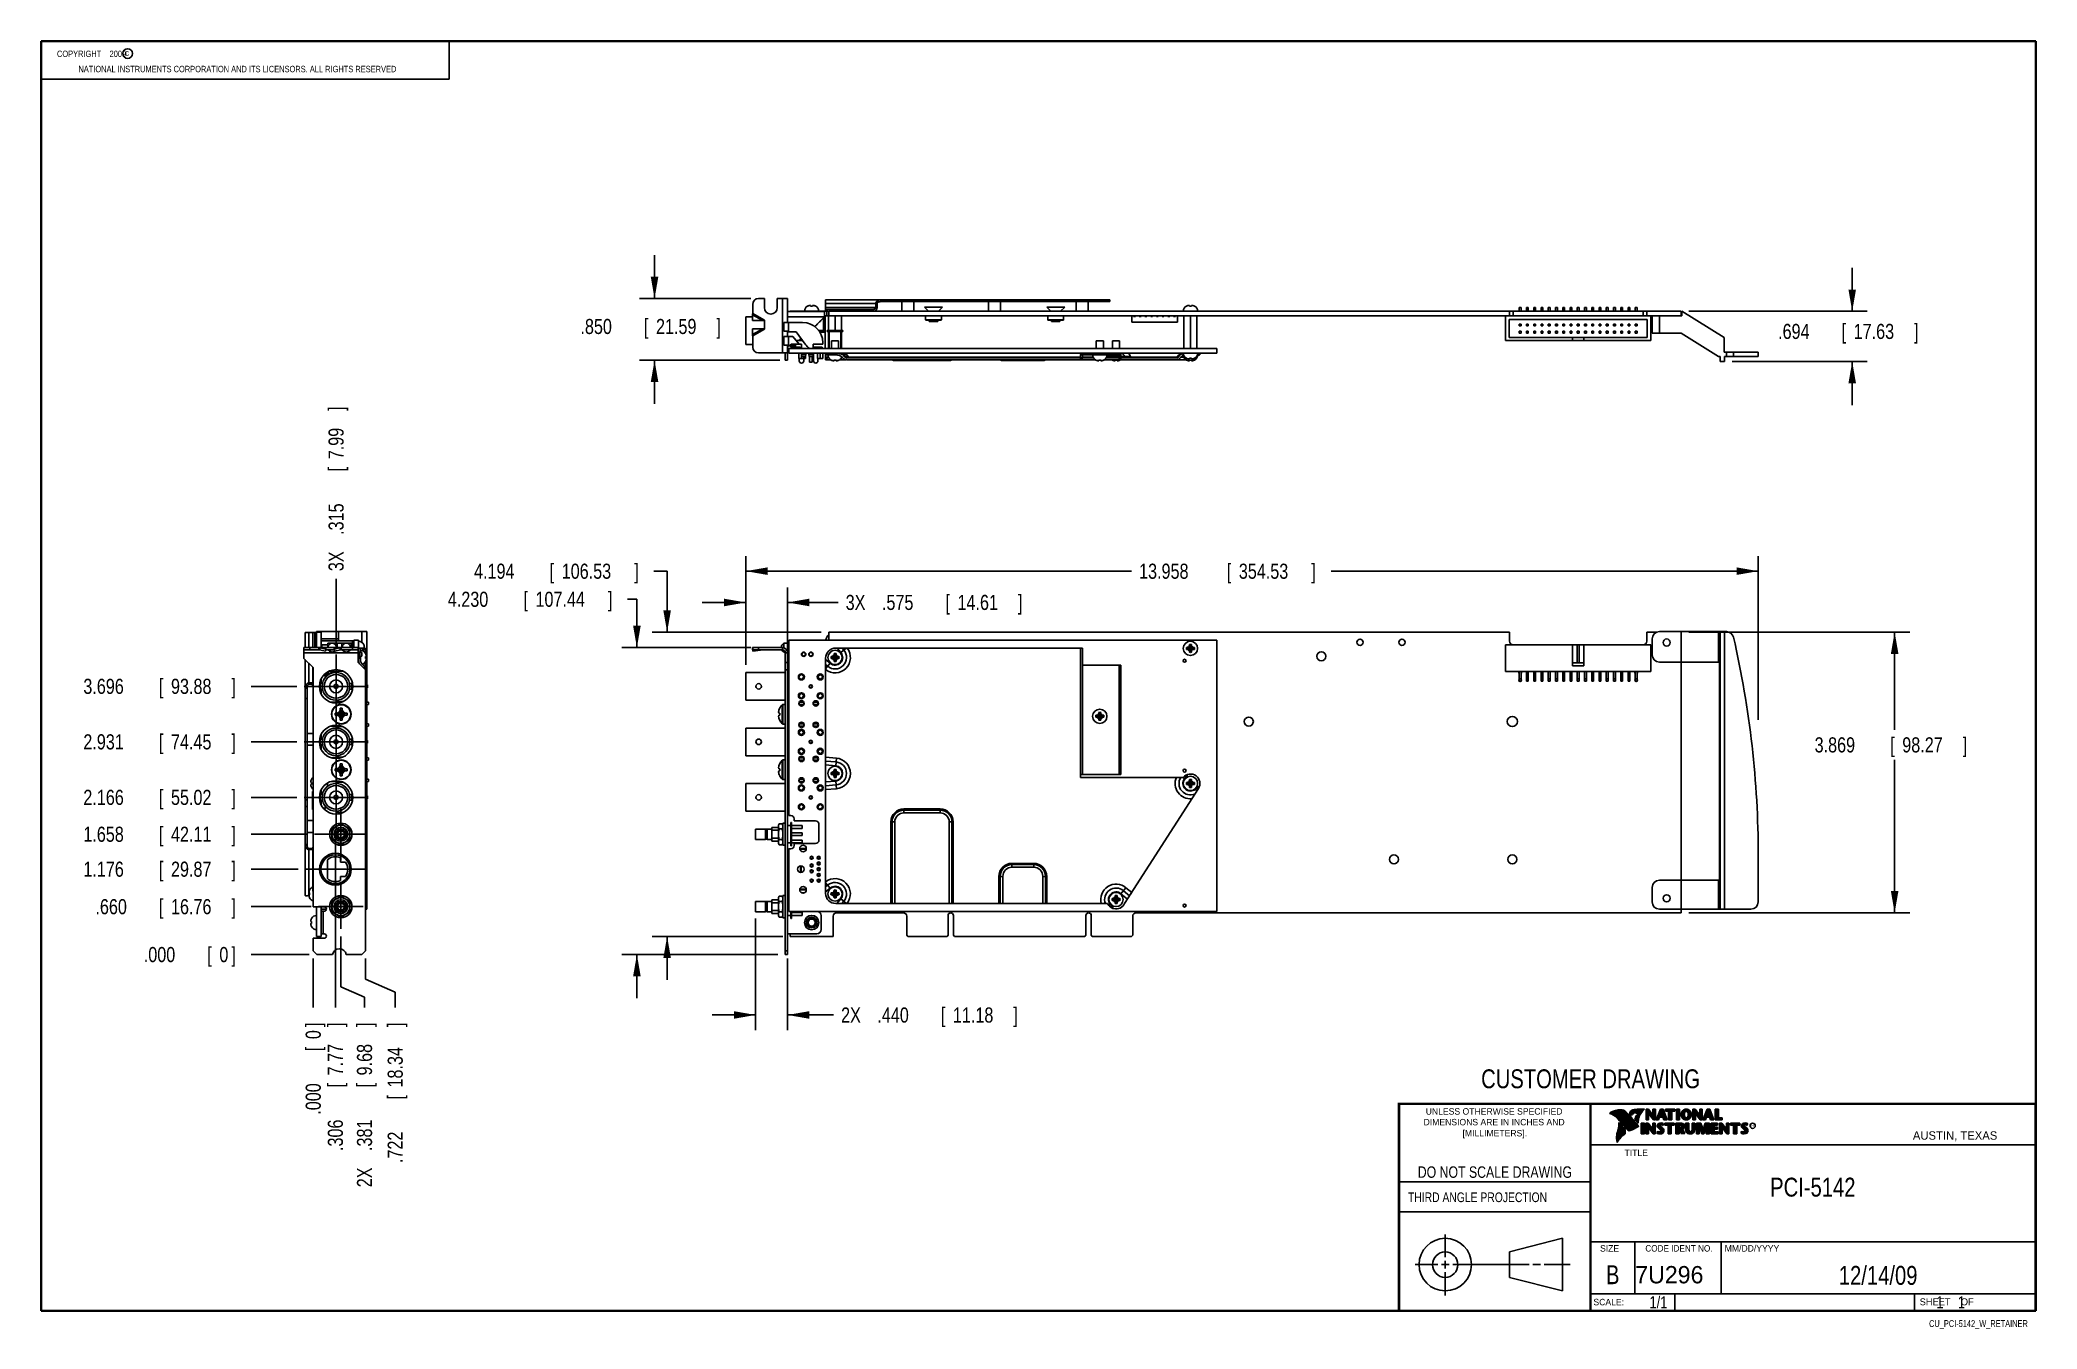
# Model space of a CAD drawing. Header units: inches. Extents: x 0.2 to 16.8, y 0.1 to 10.8.
import ezdxf
from ezdxf.enums import TextEntityAlignment as Align

# ---------------------------------------------------------------- set-up
doc = ezdxf.new("R2010")
doc.units = ezdxf.units.IN
doc.header["$LTSCALE"] = 0.935
doc.header["$MEASUREMENT"] = 0
doc.linetypes.add('CENTER', pattern=[0.6, 0.375, -0.075, 0.075, -0.075])
doc.layers.get('0').update_dxf_attribs({"linetype": 'CONTINUOUS'})
doc.layers.add('DEFAULT_1', color=7, linetype='CENTER')
doc.layers.add('DIMENSIONS', color=7, linetype='CONTINUOUS')
doc.styles.get("Standard").update_dxf_attribs({"font": 'txt', "width": 0.8})
doc.dimstyles.new('DIMSTYLE_1', dxfattribs={"dimtxt": 0.125, "dimasz": 0.18, "dimexe": 0.18, "dimexo": 0.0625, "dimgap": 0.09, "dimtad": 0, "dimtih": 1, "dimtoh": 1, "dimdec": 3, "dimlfac": 1.666667, "dimzin": 4, "dimdsep": 46, "dimtxsty": 'STANDARD', "dimblk": '_FILLED', "dimblk1": '_FILLED', "dimblk2": '_FILLED', "dimcen": 0.09, "dimadec": 0, "dimazin": 0, "dimtp": 0.001, "dimtm": 0.001, "dimtfac": 1, "dimtdec": 3, "dimtofl": 0, "dimtmove": 0, "dimatfit": 3, "dimldrblk": '_FILLED', "dimfxl": 1, "dimtolj": 1, "dimtzin": 4, "dimarcsym": 0})
doc.dimstyles.new('DIMSTYLE_2', dxfattribs={"dimtxt": 0.125, "dimasz": 0.18, "dimexe": 0.18, "dimexo": 0.0625, "dimgap": 0.09, "dimtad": 0, "dimtih": 1, "dimtoh": 1, "dimdec": 3, "dimlfac": 1.666667, "dimzin": 4, "dimdsep": 46, "dimtxsty": 'STANDARD', "dimblk": '_FILLED', "dimblk1": '_FILLED', "dimblk2": '_FILLED', "dimcen": 0.09, "dimadec": 0, "dimazin": 0, "dimtp": 0.001, "dimtm": 0.001, "dimtfac": 1, "dimtdec": 3, "dimtofl": 0, "dimtmove": 0, "dimatfit": 3, "dimldrblk": '_FILLED', "dimfxl": 1, "dimtolj": 1, "dimtzin": 4, "dimarcsym": 0})

msp = doc.modelspace()

# ---------------------------------------------------------------- texts
at = {"color": 2, "linetype": 'CONTINUOUS', "width": 0.8}
for s, height, p in [('c', 0.053, (0.94601, 10.63633)), ('NATIONAL INSTRUMENTS CORPORATION AND ITS LICENSORS. ALL RIGHTS RESERVED', 0.053, (0.55829, 10.50165)), ('THIRD ANGLE PROJECTION', 0.08, (11.55636, 1.15843))]:
    msp.add_text(s, height=height, dxfattribs=at).set_placement(p)
at = {"color": 7, "linetype": 'CONTINUOUS', "width": 0.8}
for s, height, p in [('CUSTOMER DRAWING', 0.15625, (13.06681, 2.10012)), ('DO NOT SCALE DRAWING', 0.095, (12.27541, 1.35924)), ('B', 0.15625, (13.24972, 0.47983))]:
    msp.add_text(s, height=height, dxfattribs=at).set_placement(p, align=Align.CENTER)
at = {"color": 2, "linetype": 'CONTINUOUS'}
for s, p in [('DIMENSIONS ARE IN INCHES AND', (12.26882, 1.79329)), ('UNLESS OTHERWISE SPECIFIED', (12.26882, 1.88192)), ('[MILLIMETERS].', (12.27462, 1.70154))]:
    msp.add_text(s, height=0.053254, dxfattribs=at).set_placement(p, align=Align.CENTER)
for s, height, p in [('R', 0.02174, (14.39705, 1.77824)), ('AUSTIN, TEXAS', 0.069617, (15.73268, 1.67446)), ('TITLE', 0.053254, (13.34735, 1.5397)), ('SIZE', 0.053254, (13.14508, 0.74944)), ('MM/DD/YYYY', 0.053254, (14.1765, 0.74944)), ('SCALE:', 0.053254, (13.09038, 0.30526)), ('SHEET    OF', 0.057262, (15.78922, 0.30524))]:
    msp.add_text(s, height=height, dxfattribs=at).set_placement(p)
at = {"color": 2, "linetype": 'CONTINUOUS', "width": 0.95}
msp.add_text('CODE IDENT NO.', height=0.053254, dxfattribs=at).set_placement((13.79778, 0.74944), align=Align.CENTER)
at = {"color": 7, "linetype": 'CONTINUOUS'}
msp.add_text('7U296', height=0.143155, dxfattribs=at).set_placement((13.43633, 0.4866))
at = {"color": 7, "linetype": 'CONTINUOUS', "width": 0.8}
msp.add_text('1/1', height=0.1, dxfattribs=at).set_placement((13.70254, 0.28053), align=Align.RIGHT)
at = {"color": 2, "linetype": 'CONTINUOUS', "width": 0.8}
msp.add_text('CU_PCI-5142_W_RETAINER', height=0.057262, dxfattribs=at).set_placement((16.68366, 0.12536), align=Align.RIGHT)
at = {"color": 2, "linetype": 'CONTINUOUS', "insert": (0.31251, 10.68047), "char_height": 0.053, "width": 0.8904, "attachment_point": 1}
msp.add_mtext('    COPYRIGHT    2009', dxfattribs=at)
at = {"color": 7, "linetype": 'CONTINUOUS'}
for s, insert, char_height, width, attachment_point in [('PCI-5142\\P ', (14.90514, 1.36034), 0.15625, 1, 2), ('12/14/09 ', (15.44554, 0.63066), 0.15625, 1.125, 2), ('    1    1', (15.80754, 0.38053), 0.1, 0.8, 1)]:
    msp.add_mtext(s, dxfattribs=dict(at, insert=insert, char_height=char_height, width=width, attachment_point=attachment_point))

# ---------------------------------------------------------------- blocks, each defined once
blk = doc.blocks.new('_FILLED')
at = {"color": 0, "linetype": 'BYBLOCK'}
blk.add_solid([(0, 0), (-1, 0.174), (-1, -0.174)], dxfattribs=at)
blk = doc.blocks.new('*D0')
at = {"layer": 'DIMENSIONS', "color": 2, "linetype": 'CONTINUOUS'}
for p, q in [((6.16, 3.505), (6.16, 2.581)), ((6.424, 3.173), (6.424, 2.581)), ((6.16, 2.706), (5.8, 2.706)), ((6.424, 2.706), (6.805, 2.706))]:
    blk.add_line(p, q, dxfattribs=at)
at = {"layer": 'DIMENSIONS', "color": 2, "linetype": 'CONTINUOUS', "xscale": 0.18, "yscale": 0.18, "zscale": 0.18}
blk.add_blockref('_FILLED', (6.16, 2.706), dxfattribs=at)
at = {"layer": 'DIMENSIONS', "color": 2, "linetype": 'CONTINUOUS', "xscale": 0.18, "yscale": 0.18, "zscale": 0.18, "rotation": 180}
blk.add_blockref('_FILLED', (6.424, 2.706), dxfattribs=at)
at = {"layer": 'DIMENSIONS', "color": 2, "linetype": 'CONTINUOUS', "width": 0.8}
for s, p in [('2X ', (6.867, 2.643)), ('.440', (7.167, 2.643)), ('[', (7.692, 2.643)), ('11.18', (7.792, 2.643)), (']', (8.292, 2.643))]:
    blk.add_text(s, height=0.125, dxfattribs=at).set_placement(p)
blk = doc.blocks.new('*D1')
at = {"layer": 'DIMENSIONS', "color": 2, "linetype": 'CONTINUOUS'}
for p, q in [((6.079, 6.117), (5.719, 6.117)), ((6.079, 5.6), (6.079, 6.242)), ((6.424, 5.622), (6.424, 6.242)), ((6.424, 6.117), (6.843, 6.117))]:
    blk.add_line(p, q, dxfattribs=at)
at = {"layer": 'DIMENSIONS', "color": 2, "linetype": 'CONTINUOUS', "xscale": 0.18, "yscale": 0.18, "zscale": 0.18}
blk.add_blockref('_FILLED', (6.079, 6.117), dxfattribs=at)
at = {"layer": 'DIMENSIONS', "color": 2, "linetype": 'CONTINUOUS', "xscale": 0.18, "yscale": 0.18, "zscale": 0.18, "rotation": 180}
blk.add_blockref('_FILLED', (6.424, 6.117), dxfattribs=at)
at = {"layer": 'DIMENSIONS', "color": 2, "linetype": 'CONTINUOUS', "width": 0.8}
for s, p in [('3X ', (6.905, 6.055)), ('.575', (7.205, 6.055)), ('[', (7.73, 6.055)), ('14.61', (7.83, 6.055)), (']', (8.33, 6.055))]:
    blk.add_text(s, height=0.125, dxfattribs=at).set_placement(p)
blk = doc.blocks.new('*D2')
at = {"layer": 'DIMENSIONS', "color": 2, "linetype": 'CONTINUOUS'}
for p, q in [((6.079, 5.6), (6.079, 6.501)), ((14.454, 5.146), (14.454, 6.501)), ((6.079, 6.376), (9.27, 6.376)), ((14.454, 6.376), (10.92, 6.376))]:
    blk.add_line(p, q, dxfattribs=at)
at = {"layer": 'DIMENSIONS', "color": 2, "linetype": 'CONTINUOUS', "xscale": 0.18, "yscale": 0.18, "zscale": 0.18, "rotation": 180}
blk.add_blockref('_FILLED', (6.079, 6.376), dxfattribs=at)
at = {"layer": 'DIMENSIONS', "color": 2, "linetype": 'CONTINUOUS', "xscale": 0.18, "yscale": 0.18, "zscale": 0.18}
blk.add_blockref('_FILLED', (14.454, 6.376), dxfattribs=at)
at = {"layer": 'DIMENSIONS', "color": 2, "linetype": 'CONTINUOUS', "width": 0.8}
for s, p in [('[', (10.057, 6.313)), (']', (10.757, 6.313)), ('13.958', (9.332, 6.313)), ('354.53', (10.157, 6.313))]:
    blk.add_text(s, height=0.125, dxfattribs=at).set_placement(p)
blk = doc.blocks.new('*D3')
at = {"layer": 'DIMENSIONS', "color": 2, "linetype": 'CONTINUOUS'}
for p, q in [((13.879, 5.872), (15.707, 5.872)), ((15.582, 5.872), (15.582, 5.065)), ((15.582, 3.551), (15.582, 4.815)), ((13.879, 3.551), (15.707, 3.551))]:
    blk.add_line(p, q, dxfattribs=at)
at = {"layer": 'DIMENSIONS', "color": 2, "linetype": 'CONTINUOUS', "xscale": 0.18, "yscale": 0.18, "zscale": 0.18}
for p, rotation in [((15.582, 5.872), 90), ((15.582, 3.551), 270)]:
    blk.add_blockref('_FILLED', p, dxfattribs=dict(at, rotation=rotation))
at = {"layer": 'DIMENSIONS', "color": 2, "linetype": 'CONTINUOUS', "width": 0.8}
for s, p in [('3.869', (14.92, 4.877)), ('[', (15.545, 4.877)), ('98.27', (15.645, 4.877)), (']', (16.145, 4.877))]:
    blk.add_text(s, height=0.125, dxfattribs=at).set_placement(p)
blk = doc.blocks.new('*D4')
at = {"layer": 'DIMENSIONS', "color": 2, "linetype": 'CONTINUOUS'}
for p, q in [((5.178, 6.143), (5.101, 6.143)), ((5.178, 5.744), (5.178, 6.143)), ((6.121, 5.744), (5.053, 5.744)), ((6.343, 3.206), (5.053, 3.206)), ((5.178, 3.206), (5.178, 2.846))]:
    blk.add_line(p, q, dxfattribs=at)
at = {"layer": 'DIMENSIONS', "color": 2, "linetype": 'CONTINUOUS', "xscale": 0.18, "yscale": 0.18, "zscale": 0.18}
for p, rotation in [((5.178, 5.744), 270), ((5.178, 3.206), 90)]:
    blk.add_blockref('_FILLED', p, dxfattribs=dict(at, rotation=rotation))
at = {"layer": 'DIMENSIONS', "color": 2, "linetype": 'CONTINUOUS', "width": 0.8}
for s, p in [('4.230', (3.614, 6.081)), ('[', (4.239, 6.081)), ('107.44', (4.339, 6.081)), (']', (4.939, 6.081))]:
    blk.add_text(s, height=0.125, dxfattribs=at).set_placement(p)
blk = doc.blocks.new('*D5')
at = {"layer": 'DIMENSIONS', "color": 2, "linetype": 'CONTINUOUS'}
for p, q in [((5.428, 6.376), (5.318, 6.376)), ((5.428, 5.872), (5.428, 6.376)), ((6.702, 5.872), (5.303, 5.872)), ((6.384, 3.356), (5.303, 3.356)), ((5.428, 3.356), (5.428, 2.996))]:
    blk.add_line(p, q, dxfattribs=at)
at = {"layer": 'DIMENSIONS', "color": 2, "linetype": 'CONTINUOUS', "xscale": 0.18, "yscale": 0.18, "zscale": 0.18}
for p, rotation in [((5.428, 5.872), 270), ((5.428, 3.356), 90)]:
    blk.add_blockref('_FILLED', p, dxfattribs=dict(at, rotation=rotation))
at = {"layer": 'DIMENSIONS', "color": 2, "linetype": 'CONTINUOUS', "width": 0.8}
for s, p in [('[', (4.456, 6.313)), (']', (5.156, 6.313)), ('4.194', (3.831, 6.313)), ('106.53', (4.556, 6.313))]:
    blk.add_text(s, height=0.125, dxfattribs=at).set_placement(p)
blk = doc.blocks.new('*D6')
at = {"layer": 'DIMENSIONS', "color": 2, "linetype": 'CONTINUOUS'}
for p, q in [((15.231, 8.525), (15.231, 8.885)), ((13.879, 8.525), (15.356, 8.525)), ((14.238, 8.109), (15.356, 8.109)), ((15.231, 8.109), (15.231, 7.749))]:
    blk.add_line(p, q, dxfattribs=at)
at = {"layer": 'DIMENSIONS', "color": 2, "linetype": 'CONTINUOUS', "xscale": 0.18, "yscale": 0.18, "zscale": 0.18}
for p, rotation in [((15.231, 8.525), 270), ((15.231, 8.109), 90)]:
    blk.add_blockref('_FILLED', p, dxfattribs=dict(at, rotation=rotation))
at = {"layer": 'DIMENSIONS', "color": 2, "linetype": 'CONTINUOUS', "width": 0.8}
for s, p in [('[', (15.143, 8.296)), (']', (15.743, 8.296)), ('.694', (14.618, 8.296)), ('17.63', (15.243, 8.296))]:
    blk.add_text(s, height=0.125, dxfattribs=at).set_placement(p)
blk = doc.blocks.new('*D7')
at = {"layer": 'DIMENSIONS', "color": 2, "linetype": 'CONTINUOUS'}
for p, q in [((5.324, 8.63), (5.324, 8.99)), ((6.121, 8.63), (5.199, 8.63)), ((6.361, 8.12), (5.199, 8.12)), ((5.324, 8.12), (5.324, 7.76))]:
    blk.add_line(p, q, dxfattribs=at)
at = {"layer": 'DIMENSIONS', "color": 2, "linetype": 'CONTINUOUS', "xscale": 0.18, "yscale": 0.18, "zscale": 0.18}
for p, rotation in [((5.324, 8.63), 270), ((5.324, 8.12), 90)]:
    blk.add_blockref('_FILLED', p, dxfattribs=dict(at, rotation=rotation))
at = {"layer": 'DIMENSIONS', "color": 2, "linetype": 'CONTINUOUS', "width": 0.8}
for s, p in [('.850', (4.711, 8.337)), ('[', (5.236, 8.337)), ('21.59', (5.336, 8.337)), (']', (5.836, 8.337))]:
    blk.add_text(s, height=0.125, dxfattribs=at).set_placement(p)
blk = doc.blocks.new('*D8')
at = {"layer": 'DIMENSIONS', "color": 2, "linetype": 'CONTINUOUS'}
blk.add_line((2.684, 3.604), (2.684, 2.768), dxfattribs=at)
at = {"layer": 'DIMENSIONS', "color": 2, "linetype": 'CONTINUOUS', "width": 0.8}
for s, p in [(']', (2.746, 2.606)), ('7.77', (2.746, 2.206)), ('[', (2.746, 2.106)), ('.306', (2.746, 1.581))]:
    blk.add_text(s, height=0.125, rotation=90, dxfattribs=at).set_placement(p)
blk = doc.blocks.new('*D9')
at = {"layer": 'DIMENSIONS', "color": 2, "linetype": 'CONTINUOUS'}
for p, q in [((2.729, 3.356), (2.729, 2.938)), ((2.729, 2.938), (2.925, 2.854)), ((2.925, 2.854), (2.925, 2.768))]:
    blk.add_line(p, q, dxfattribs=at)
at = {"layer": 'DIMENSIONS', "color": 2, "linetype": 'CONTINUOUS', "width": 0.8}
for s, p in [(']', (2.987, 2.606)), ('9.68', (2.987, 2.206)), ('[', (2.987, 2.106)), ('.381', (2.987, 1.581)), ('2X ', (2.987, 1.281))]:
    blk.add_text(s, height=0.125, rotation=90, dxfattribs=at).set_placement(p)
blk = doc.blocks.new('*D10')
at = {"layer": 'DIMENSIONS', "color": 2, "linetype": 'CONTINUOUS'}
for p, q in [((2.934, 3.173), (2.934, 3.003)), ((2.934, 3.003), (3.179, 2.894)), ((3.179, 2.894), (3.179, 2.768))]:
    blk.add_line(p, q, dxfattribs=at)
at = {"layer": 'DIMENSIONS', "color": 2, "linetype": 'CONTINUOUS', "width": 0.8}
for s, p in [(']', (3.241, 2.606)), ('18.34', (3.241, 2.106)), ('[', (3.241, 2.006)), ('.722', (3.241, 1.481))]:
    blk.add_text(s, height=0.125, rotation=90, dxfattribs=at).set_placement(p)
blk = doc.blocks.new('*D11')
at = {"layer": 'DIMENSIONS', "color": 2, "linetype": 'CONTINUOUS'}
blk.add_line((2.689, 5.749), (2.689, 6.313), dxfattribs=at)
at = {"layer": 'DIMENSIONS', "color": 2, "linetype": 'CONTINUOUS', "width": 0.8}
for s, p in [(']', (2.752, 7.701)), ('7.99', (2.752, 7.301)), ('[', (2.752, 7.201)), ('.315', (2.752, 6.676)), ('3X ', (2.752, 6.376))]:
    blk.add_text(s, height=0.125, rotation=90, dxfattribs=at).set_placement(p)
blk = doc.blocks.new('*D12')
at = {"layer": 'DIMENSIONS', "color": 2, "linetype": 'CONTINUOUS'}
blk.add_line((2.5, 3.173), (2.5, 2.768), dxfattribs=at)
at = {"layer": 'DIMENSIONS', "color": 2, "linetype": 'CONTINUOUS', "width": 0.8}
for s, p in [(']', (2.563, 2.606)), ('0', (2.563, 2.506)), ('[', (2.563, 2.406)), ('.000', (2.563, 1.881))]:
    blk.add_text(s, height=0.125, rotation=90, dxfattribs=at).set_placement(p)
blk = doc.blocks.new('*D13')
at = {"layer": 'DIMENSIONS', "color": 2, "linetype": 'CONTINUOUS'}
blk.add_line((2.377, 3.911), (1.986, 3.911), dxfattribs=at)
at = {"layer": 'DIMENSIONS', "color": 2, "linetype": 'CONTINUOUS', "width": 0.8}
for s, p in [('1.176', (0.599, 3.849)), ('[', (1.224, 3.849)), ('29.87', (1.324, 3.849)), (']', (1.824, 3.849))]:
    blk.add_text(s, height=0.125, dxfattribs=at).set_placement(p)
blk = doc.blocks.new('*D14')
at = {"layer": 'DIMENSIONS', "color": 2, "linetype": 'CONTINUOUS'}
blk.add_line((2.483, 3.602), (1.986, 3.602), dxfattribs=at)
at = {"layer": 'DIMENSIONS', "color": 2, "linetype": 'CONTINUOUS', "width": 0.8}
for s, p in [('.660', (0.699, 3.539)), ('[', (1.224, 3.539)), ('16.76', (1.324, 3.539)), (']', (1.824, 3.539))]:
    blk.add_text(s, height=0.125, dxfattribs=at).set_placement(p)
blk = doc.blocks.new('*D15')
at = {"layer": 'DIMENSIONS', "color": 2, "linetype": 'CONTINUOUS'}
blk.add_line((2.45, 4.201), (1.986, 4.201), dxfattribs=at)
at = {"layer": 'DIMENSIONS', "color": 2, "linetype": 'CONTINUOUS', "width": 0.8}
for s, p in [('1.658', (0.599, 4.138)), ('[', (1.224, 4.138)), ('42.11', (1.324, 4.138)), (']', (1.824, 4.138))]:
    blk.add_text(s, height=0.125, dxfattribs=at).set_placement(p)
blk = doc.blocks.new('*D16')
at = {"layer": 'DIMENSIONS', "color": 2, "linetype": 'CONTINUOUS'}
blk.add_line((2.364, 4.505), (1.986, 4.505), dxfattribs=at)
at = {"layer": 'DIMENSIONS', "color": 2, "linetype": 'CONTINUOUS', "width": 0.8}
for s, p in [('2.166', (0.599, 4.443)), ('[', (1.224, 4.443)), ('55.02', (1.324, 4.443)), (']', (1.824, 4.443))]:
    blk.add_text(s, height=0.125, dxfattribs=at).set_placement(p)
blk = doc.blocks.new('*D17')
at = {"layer": 'DIMENSIONS', "color": 2, "linetype": 'CONTINUOUS'}
blk.add_line((2.364, 4.964), (1.986, 4.964), dxfattribs=at)
at = {"layer": 'DIMENSIONS', "color": 2, "linetype": 'CONTINUOUS', "width": 0.8}
for s, p in [('2.931', (0.599, 4.902)), ('[', (1.224, 4.902)), ('74.45', (1.324, 4.902)), (']', (1.824, 4.902))]:
    blk.add_text(s, height=0.125, dxfattribs=at).set_placement(p)
blk = doc.blocks.new('*D18')
at = {"layer": 'DIMENSIONS', "color": 2, "linetype": 'CONTINUOUS'}
blk.add_line((2.364, 5.423), (1.986, 5.423), dxfattribs=at)
at = {"layer": 'DIMENSIONS', "color": 2, "linetype": 'CONTINUOUS', "width": 0.8}
for s, p in [('3.696', (0.599, 5.361)), ('[', (1.224, 5.361)), ('93.88', (1.324, 5.361)), (']', (1.824, 5.361))]:
    blk.add_text(s, height=0.125, dxfattribs=at).set_placement(p)
blk = doc.blocks.new('*D19')
at = {"layer": 'DIMENSIONS', "color": 2, "linetype": 'CONTINUOUS'}
blk.add_line((2.468, 3.206), (1.986, 3.206), dxfattribs=at)
at = {"layer": 'DIMENSIONS', "color": 2, "linetype": 'CONTINUOUS', "width": 0.8}
for s, p in [('.000', (1.099, 3.143)), ('[', (1.624, 3.143)), ('0', (1.724, 3.143)), (']', (1.824, 3.143))]:
    blk.add_text(s, height=0.125, dxfattribs=at).set_placement(p)

# ---------------------------------------------------------------- dimensions: what is measured, and where the dimension line sits
at = {"layer": 'DIMENSIONS', "color": 2, "linetype": 'CONTINUOUS'}
for base, p1, p2, angle, picture, middle in [((5.3238, 8.12033), (6.1212, 8.63033), (6.3612, 8.12033), 270, '*D7', (5.3238, 8.39904)), ((15.23098, 8.52533), (14.23825, 8.10893), (13.8788, 8.52533), 90, '*D6', (15.23098, 8.35804)), ((5.4275, 5.87218), (6.384, 3.35578), (6.702, 5.87218), 90, '*D5', (4.54322, 6.37578)), ((5.17843, 3.20578), (6.1212, 5.74378), (6.3432, 3.20578), 270, '*D4', (4.32633, 6.14311)), ((15.58204, 5.87218), (13.8788, 3.55078), (13.8788, 5.87218), 90, '*D3', (15.58204, 4.9398))]:
    dim = msp.add_linear_dim(base=base, p1=p1, p2=p2, angle=angle, dimstyle='DIMSTYLE_1', dxfattribs=at)
    dim.commit()
    dim.dimension.update_dxf_attribs({"geometry": picture, "text_midpoint": middle, "dimtype": 160})
for feature_location, offset, dtype, origin, text, picture, middle in [((2.68928, 5.74888), (0, 0.5644), 1, (2.50042, 3.34018), '3X <>', '*D11', (2.68928, 7.08828)), ((2.72902, 3.35578), (0.19559, -0.5875), 0, (2.50042, 3.23578), '2X <>', '*D9', (2.92461, 1.99328))]:
    dim = msp.add_ordinate_dim(feature_location=feature_location, offset=offset, dtype=dtype, origin=origin, text=text, dimstyle='DIMSTYLE_2', dxfattribs=at)
    dim.commit()
    dim.dimension.update_dxf_attribs({"geometry": picture, "text_midpoint": middle})
dim = msp.add_linear_dim(base=(14.4535, 6.37578), p1=(6.0787, 5.60048), p2=(14.4535, 5.14555), dimstyle='DIMSTYLE_1', dxfattribs=at)
dim.commit()
dim.dimension.update_dxf_attribs({"geometry": '*D2', "text_midpoint": (10.09496, 6.37578), "dimtype": 160})
for base, p1, p2, text, picture, middle in [((6.0787, 6.11732), (6.4237, 5.62208), (6.0787, 5.60048), '3X <>', '*D1', (7.66776, 6.11732)), ((6.15971, 2.70578), (6.4237, 3.17328), (6.15971, 3.50478), '2X <>', '*D0', (7.62969, 2.70578))]:
    dim = msp.add_linear_dim(base=base, p1=p1, p2=p2, angle=180, text=text, dimstyle='DIMSTYLE_1', dxfattribs=at)
    dim.commit()
    dim.dimension.update_dxf_attribs({"geometry": picture, "text_midpoint": middle, "dimtype": 160})
for feature_location, offset, dtype, origin, picture, middle in [((2.36378, 5.42338), (-0.37765, 0), 0, (2.53042, 3.20578), '*D18', (1.26112, 5.42338)), ((2.36378, 4.96438), (-0.37765, 0), 0, (2.53042, 3.20578), '*D17', (1.26112, 4.96438)), ((2.36378, 4.50538), (-0.37765, 0), 0, (2.53042, 3.20578), '*D16', (1.26112, 4.50538)), ((2.44972, 4.20058), (-0.4636, 0), 0, (2.53042, 3.20578), '*D15', (1.26112, 4.20058)), ((2.37698, 3.91138), (-0.39085, 0), 0, (2.53042, 3.20578), '*D13', (1.26112, 3.91138)), ((2.48302, 3.60178), (-0.4969, 0), 0, (2.53042, 3.20578), '*D14', (1.31112, 3.60178)), ((2.68388, 3.60448), (0, -0.8362), 1, (2.50042, 3.23578), '*D8', (2.68388, 2.14328)), ((2.4679242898, 3.2057821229), (-0.4818, 0), 0, (2.5304242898, 3.2057821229), '*D19', (1.5111242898, 3.2057821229)), ((2.5004242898, 3.1732821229), (0, -0.405), 1, (2.5004242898, 3.2357821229), '*D12', (2.5004242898, 2.2932821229)), ((2.93362, 3.17328), (0.24493, -0.405), 0, (2.50042, 3.23578), '*D10', (3.17855, 2.09328))]:
    dim = msp.add_ordinate_dim(feature_location=feature_location, offset=offset, dtype=dtype, origin=origin, dimstyle='DIMSTYLE_2', dxfattribs=at)
    dim.commit()
    dim.dimension.update_dxf_attribs({"geometry": picture, "text_midpoint": middle})

# ---------------------------------------------------------------- linework, layer by layer
at = {"color": 2, "linetype": 'CONTINUOUS'}
for p, q in [((0.25001, 10.7586), (3.62501, 10.7586)), ((0.25001, 10.7586), (0.25001, 10.4456)), ((3.62501, 10.7586), (3.62501, 10.4456)), ((0.25001, 10.4456), (3.62501, 10.4456)), ((13.06524, 1.96953), (16.74504, 1.96953)), ((13.06524, 1.96953), (13.06524, 0.26053)), ((13.23112, 1.89338), (13.23112, 1.89487)), ((13.23467, 1.89211), (13.23467, 1.89717)), ((13.23823, 1.89072), (13.23823, 1.89937)), ((13.24178, 1.88921), (13.24178, 1.90148)), ((13.24534, 1.88757), (13.24534, 1.90349)), ((13.24889, 1.8858), (13.24889, 1.90537)), ((13.25245, 1.88389), (13.25245, 1.90695)), ((13.256, 1.88183), (13.256, 1.90844)), ((13.25955, 1.87962), (13.25955, 1.90983)), ((13.26311, 1.87724), (13.26311, 1.91114)), ((13.26666, 1.87469), (13.26666, 1.91236)), ((13.27022, 1.87195), (13.27022, 1.9135)), ((13.27377, 1.86901), (13.27377, 1.91455)), ((13.27733, 1.86584), (13.27733, 1.91553)), ((13.28088, 1.86243), (13.28088, 1.91642)), ((13.28444, 1.85873), (13.28444, 1.91727)), ((13.28799, 1.85487), (13.28799, 1.91812)), ((13.29154, 1.85098), (13.29154, 1.91881)), ((13.2951, 1.84706), (13.2951, 1.91935)), ((13.29865, 1.84311), (13.29865, 1.91976)), ((13.30221, 1.83913), (13.30221, 1.92002)), ((13.30576, 1.83512), (13.30576, 1.92013)), ((13.30932, 1.83108), (13.30932, 1.92011)), ((13.31287, 1.82701), (13.31287, 1.91995)), ((13.31643, 1.8229), (13.31643, 1.91964)), ((13.31998, 1.81877), (13.31998, 1.91919)), ((13.32353, 1.8146), (13.32353, 1.9186)), ((13.32709, 1.8104), (13.32709, 1.91788)), ((13.33064, 1.80617), (13.33064, 1.91718)), ((13.3342, 1.80197), (13.3342, 1.91628)), ((13.33775, 1.79782), (13.33775, 1.91515)), ((13.34131, 1.79371), (13.34131, 1.91378)), ((13.34486, 1.78966), (13.34486, 1.91216)), ((13.34841, 1.78565), (13.34841, 1.91026)), ((13.35197, 1.78168), (13.35197, 1.90806)), ((13.35552, 1.77776), (13.35552, 1.90551)), ((13.35908, 1.77389), (13.35908, 1.90255)), ((13.36263, 1.77005), (13.36263, 1.89912)), ((13.36619, 1.76626), (13.36619, 1.89522)), ((13.36974, 1.76251), (13.36974, 1.89151)), ((13.3733, 1.75881), (13.3733, 1.88779)), ((13.37685, 1.75559), (13.37685, 1.88406)), ((13.3804, 1.75292), (13.3804, 1.88032)), ((13.38396, 1.75121), (13.38396, 1.87658)), ((13.38751, 1.75092), (13.38751, 1.87282)), ((13.40222, 1.87796), (13.39013, 1.89218)), ((13.39107, 1.7518), (13.39107, 1.86907)), ((13.40289, 1.88104), (13.39274, 1.89296)), ((13.39462, 1.89075), (13.39462, 1.89989)), ((13.39462, 1.75332), (13.39462, 1.8653)), ((13.39818, 1.88658), (13.39818, 1.90616)), ((13.39818, 1.75478), (13.39818, 1.86153)), ((13.40173, 1.8824), (13.40173, 1.91011)), ((13.40173, 1.75627), (13.40173, 1.85744)), ((13.40529, 1.88228), (13.40529, 1.91288)), ((13.40529, 1.75779), (13.40529, 1.85313)), ((13.40884, 1.88443), (13.40884, 1.91496)), ((13.40884, 1.75933), (13.40884, 1.84883)), ((13.41239, 1.88698), (13.41239, 1.91671)), ((13.41239, 1.76089), (13.41239, 1.84452)), ((13.41595, 1.89003), (13.41595, 1.91816)), ((13.41595, 1.76248), (13.41595, 1.84021)), ((13.4195, 1.89369), (13.4195, 1.91934)), ((13.4195, 1.76409), (13.4195, 1.83591)), ((13.42306, 1.89637), (13.42306, 1.92027)), ((13.42306, 1.76573), (13.42306, 1.83161)), ((13.42661, 1.89822), (13.42661, 1.92095)), ((13.42661, 1.76739), (13.42661, 1.8273)), ((13.43017, 1.89946), (13.43017, 1.92144)), ((13.43017, 1.76908), (13.43017, 1.823)), ((13.44136, 1.83283), (13.43192, 1.84365)), ((13.43372, 1.89972), (13.43372, 1.92195)), ((13.43372, 1.7708), (13.43372, 1.8187)), ((13.44327, 1.83444), (13.4349, 1.84404)), ((13.43727, 1.89906), (13.43727, 1.9224)), ((13.43727, 1.84132), (13.43727, 1.84907)), ((13.44083, 1.89795), (13.44083, 1.92278)), ((13.44083, 1.83724), (13.44083, 1.85725)), ((13.44438, 1.89725), (13.44438, 1.9231)), ((13.44438, 1.83308), (13.44438, 1.86652)), ((13.44794, 1.89688), (13.44794, 1.92337)), ((13.44794, 1.82881), (13.44794, 1.87298)), ((13.45149, 1.89664), (13.45149, 1.92357)), ((13.45149, 1.82467), (13.45149, 1.8764)), ((13.45293, 1.92614), (13.51325, 1.92706)), ((13.453, 1.92364), (13.50667, 1.92446)), ((13.45505, 1.8965), (13.45505, 1.92367)), ((13.45505, 1.82065), (13.45505, 1.87803)), ((13.4586, 1.89642), (13.4586, 1.92372)), ((13.4586, 1.83026), (13.4586, 1.87896)), ((13.46216, 1.89573), (13.46216, 1.92378)), ((13.46216, 1.85354), (13.46216, 1.87953)), ((13.46571, 1.8935), (13.46571, 1.92383)), ((13.46571, 1.8636), (13.46571, 1.87975)), ((13.46926, 1.87203), (13.46926, 1.92389)), ((13.47282, 1.87938), (13.47282, 1.92394)), ((13.47637, 1.88593), (13.47637, 1.92399)), ((13.47993, 1.89186), (13.47993, 1.92405)), ((13.48348, 1.89728), (13.48348, 1.9241)), ((13.48704, 1.90228), (13.48704, 1.92416)), ((13.49059, 1.90692), (13.49059, 1.92421)), ((13.49415, 1.91125), (13.49415, 1.92427)), ((13.4977, 1.9153), (13.4977, 1.92432)), ((13.50125, 1.9191), (13.50125, 1.92437)), ((13.52607, 1.92627), (13.54513, 1.92627)), ((13.52607, 1.83895), (13.52607, 1.92627)), ((13.54661, 1.83895), (13.52607, 1.83895)), ((13.5286, 1.92374), (13.54388, 1.92374)), ((13.5286, 1.84148), (13.5286, 1.92374)), ((13.54409, 1.84148), (13.5286, 1.84148)), ((13.53324, 1.84148), (13.53324, 1.92374)), ((13.53672, 1.84148), (13.53672, 1.92374)), ((13.5402, 1.84148), (13.5402, 1.92374)), ((13.54409, 1.89763), (13.54367, 1.92374)), ((13.54388, 1.92374), (13.58542, 1.86899)), ((13.58728, 1.84148), (13.54409, 1.89763)), ((13.54409, 1.89763), (13.54409, 1.84148)), ((13.54513, 1.92627), (13.58289, 1.87651)), ((13.58603, 1.83895), (13.54661, 1.89019)), ((13.54661, 1.89019), (13.54661, 1.83895)), ((13.54715, 1.89365), (13.54715, 1.91943)), ((13.55062, 1.88913), (13.55062, 1.91485)), ((13.5541, 1.88461), (13.5541, 1.91027)), ((13.55757, 1.8801), (13.55757, 1.90569)), ((13.56105, 1.87558), (13.56105, 1.90111)), ((13.56452, 1.87106), (13.56452, 1.89653)), ((13.568, 1.86654), (13.568, 1.89195)), ((13.57147, 1.86202), (13.57147, 1.88737)), ((13.57495, 1.85751), (13.57495, 1.88279)), ((13.57843, 1.85299), (13.57843, 1.8782)), ((13.5819, 1.84847), (13.5819, 1.87362)), ((13.58289, 1.92627), (13.60361, 1.92627)), ((13.58289, 1.87651), (13.58289, 1.92627)), ((13.58538, 1.84395), (13.58542, 1.86899)), ((13.58542, 1.92374), (13.60109, 1.92374)), ((13.58542, 1.86899), (13.58542, 1.92374)), ((13.60361, 1.83895), (13.58603, 1.83895)), ((13.60109, 1.84148), (13.58728, 1.84148)), ((13.58885, 1.84148), (13.58885, 1.92374)), ((13.59233, 1.84148), (13.59233, 1.92374)), ((13.5958, 1.84148), (13.5958, 1.92374)), ((13.59928, 1.84148), (13.59928, 1.92374)), ((13.60109, 1.92374), (13.60109, 1.84148)), ((13.60361, 1.92627), (13.60361, 1.83895)), ((13.60876, 1.83899), (13.6444, 1.92621)), ((13.6294, 1.83899), (13.60876, 1.83899)), ((13.61252, 1.84151), (13.6461, 1.92368)), ((13.6277, 1.84151), (13.61252, 1.84151)), ((13.61666, 1.84151), (13.61666, 1.85163)), ((13.62013, 1.84151), (13.62013, 1.86014)), ((13.62361, 1.84151), (13.62361, 1.86864)), ((13.62708, 1.84151), (13.62708, 1.87715)), ((13.63607, 1.86235), (13.6277, 1.84151)), ((13.63778, 1.85982), (13.6294, 1.83899)), ((13.63056, 1.84863), (13.63056, 1.88565)), ((13.63403, 1.85728), (13.63403, 1.89416)), ((13.66648, 1.86235), (13.63607, 1.86235)), ((13.63751, 1.86235), (13.63751, 1.90266)), ((13.66466, 1.85982), (13.63778, 1.85982)), ((13.63884, 1.87112), (13.65003, 1.90732)), ((13.66391, 1.87112), (13.63884, 1.87112)), ((13.64098, 1.87806), (13.64098, 1.91116)), ((13.64098, 1.86235), (13.64098, 1.87112)), ((13.64227, 1.87365), (13.65189, 1.90479)), ((13.6606, 1.87365), (13.64227, 1.87365)), ((13.6444, 1.92621), (13.66641, 1.92621)), ((13.64446, 1.88931), (13.64446, 1.91967)), ((13.64446, 1.86235), (13.64446, 1.87112)), ((13.6461, 1.92368), (13.66467, 1.92368)), ((13.64793, 1.90055), (13.64793, 1.92368)), ((13.64793, 1.86235), (13.64793, 1.87112)), ((13.65003, 1.90732), (13.65407, 1.90732)), ((13.65141, 1.90732), (13.65141, 1.92368)), ((13.65141, 1.86235), (13.65141, 1.87112)), ((13.65189, 1.90479), (13.65213, 1.90479)), ((13.65213, 1.90479), (13.6606, 1.87365)), ((13.65407, 1.90732), (13.66391, 1.87112)), ((13.65489, 1.90431), (13.65489, 1.92368)), ((13.65489, 1.86235), (13.65489, 1.87112)), ((13.65836, 1.89153), (13.65836, 1.92368)), ((13.65836, 1.86235), (13.65836, 1.87112)), ((13.66184, 1.87875), (13.66184, 1.92368)), ((13.66184, 1.86235), (13.66184, 1.87112)), ((13.67167, 1.83899), (13.66466, 1.85982)), ((13.66467, 1.92368), (13.69586, 1.84151)), ((13.66531, 1.86235), (13.66531, 1.92199)), ((13.66641, 1.92621), (13.69953, 1.83899)), ((13.67349, 1.84151), (13.66648, 1.86235)), ((13.66879, 1.85548), (13.66879, 1.91284)), ((13.69953, 1.83899), (13.67167, 1.83899)), ((13.67226, 1.84516), (13.67226, 1.90368)), ((13.69586, 1.84151), (13.67349, 1.84151)), ((13.67574, 1.84151), (13.67574, 1.89453)), ((13.67921, 1.84151), (13.67921, 1.88537)), ((13.68269, 1.84151), (13.68269, 1.87622)), ((13.68616, 1.84151), (13.68616, 1.86706)), ((13.68662, 1.92621), (13.76343, 1.92621)), ((13.68662, 1.90994), (13.68662, 1.92621)), ((13.71181, 1.90994), (13.68662, 1.90994)), ((13.68915, 1.92368), (13.7609, 1.92368)), ((13.68915, 1.91247), (13.68915, 1.92368)), ((13.71434, 1.91247), (13.68915, 1.91247)), ((13.68964, 1.84151), (13.68964, 1.85791)), ((13.69312, 1.91247), (13.69312, 1.92368)), ((13.69312, 1.84151), (13.69312, 1.84875)), ((13.69659, 1.91247), (13.69659, 1.92368)), ((13.70007, 1.91247), (13.70007, 1.92368)), ((13.70354, 1.91247), (13.70354, 1.92368)), ((13.70702, 1.91247), (13.70702, 1.92368)), ((13.71049, 1.91247), (13.71049, 1.92368)), ((13.71181, 1.83899), (13.71181, 1.90994)), ((13.73824, 1.83899), (13.71181, 1.83899)), ((13.71434, 1.91247), (13.71397, 1.92368)), ((13.71434, 1.84151), (13.71434, 1.91247)), ((13.73571, 1.84151), (13.71434, 1.84151)), ((13.71744, 1.84151), (13.71744, 1.92368)), ((13.72092, 1.84151), (13.72092, 1.92368)), ((13.72439, 1.84151), (13.72439, 1.92368)), ((13.72787, 1.84151), (13.72787, 1.92368)), ((13.73135, 1.84151), (13.73135, 1.92368)), ((13.73571, 1.91247), (13.73482, 1.92368)), ((13.7609, 1.91247), (13.73571, 1.91247)), ((13.73571, 1.91247), (13.73571, 1.84151)), ((13.76343, 1.90994), (13.73824, 1.90994)), ((13.73824, 1.90994), (13.73824, 1.83899)), ((13.7383, 1.91247), (13.7383, 1.92368)), ((13.74177, 1.91247), (13.74177, 1.92368)), ((13.74525, 1.91247), (13.74525, 1.92368)), ((13.74872, 1.91247), (13.74872, 1.92368)), ((13.7522, 1.91247), (13.7522, 1.92368)), ((13.75567, 1.91247), (13.75567, 1.92368)), ((13.75915, 1.91247), (13.75915, 1.92368)), ((13.7609, 1.92368), (13.7609, 1.91247)), ((13.76343, 1.92621), (13.76343, 1.90994)), ((13.77684, 1.92621), (13.80314, 1.92621)), ((13.77684, 1.83899), (13.77684, 1.92621)), ((13.80314, 1.83899), (13.77684, 1.83899)), ((13.77937, 1.92368), (13.80061, 1.92368)), ((13.77937, 1.84151), (13.77937, 1.92368)), ((13.80061, 1.84151), (13.77937, 1.84151)), ((13.78348, 1.84151), (13.78348, 1.92368)), ((13.78695, 1.84151), (13.78695, 1.92368)), ((13.79043, 1.84151), (13.79043, 1.92368)), ((13.7939, 1.84151), (13.7939, 1.92368)), ((13.79738, 1.84151), (13.79738, 1.92368)), ((13.80061, 1.92368), (13.80061, 1.84151)), ((13.80314, 1.92621), (13.80314, 1.83899)), ((13.8154, 1.88342), (13.81542, 1.88525)), ((13.81544, 1.88157), (13.8154, 1.88342)), ((13.81542, 1.88525), (13.81551, 1.88707)), ((13.81555, 1.87972), (13.81544, 1.88157)), ((13.81551, 1.88707), (13.81566, 1.88888)), ((13.81572, 1.87787), (13.81555, 1.87972)), ((13.81566, 1.88888), (13.81587, 1.89065)), ((13.81595, 1.87603), (13.81572, 1.87787)), ((13.81587, 1.89065), (13.81615, 1.89241)), ((13.81623, 1.87421), (13.81595, 1.87603)), ((13.81615, 1.89241), (13.81649, 1.89413)), ((13.81658, 1.8724), (13.81623, 1.87421)), ((13.81649, 1.89413), (13.81689, 1.89581)), ((13.81698, 1.87062), (13.81658, 1.8724)), ((13.81689, 1.89581), (13.81735, 1.89745)), ((13.81744, 1.86888), (13.81698, 1.87062)), ((13.81735, 1.89745), (13.81787, 1.89905)), ((13.81794, 1.86717), (13.81744, 1.86888)), ((13.81787, 1.89905), (13.81846, 1.90061)), ((13.81793, 1.88343), (13.81795, 1.88518)), ((13.81797, 1.88167), (13.81793, 1.88343)), ((13.8185, 1.8655), (13.81794, 1.86717)), ((13.81795, 1.88518), (13.81803, 1.88691)), ((13.81807, 1.87991), (13.81797, 1.88167)), ((13.81803, 1.88691), (13.81817, 1.88862)), ((13.81823, 1.87814), (13.81807, 1.87991)), ((13.81817, 1.88862), (13.81838, 1.89031)), ((13.81845, 1.87639), (13.81823, 1.87814)), ((13.81838, 1.89031), (13.81864, 1.89196)), ((13.81872, 1.87464), (13.81845, 1.87639)), ((13.81846, 1.90061), (13.8191, 1.90213)), ((13.81912, 1.86387), (13.8185, 1.8655)), ((13.81864, 1.89196), (13.81896, 1.89359)), ((13.81905, 1.87292), (13.81872, 1.87464)), ((13.81896, 1.89359), (13.81934, 1.89517)), ((13.81944, 1.87122), (13.81905, 1.87292)), ((13.8191, 1.90213), (13.81981, 1.90361)), ((13.81978, 1.86229), (13.81912, 1.86387)), ((13.81934, 1.89517), (13.81977, 1.89672)), ((13.81987, 1.86956), (13.81944, 1.87122)), ((13.81977, 1.89672), (13.82026, 1.89822)), ((13.8205, 1.86074), (13.81978, 1.86229)), ((13.81981, 1.90361), (13.82057, 1.90506)), ((13.82035, 1.86793), (13.81987, 1.86956)), ((13.82026, 1.89822), (13.82081, 1.89968)), ((13.82089, 1.86635), (13.82035, 1.86793)), ((13.82128, 1.85923), (13.8205, 1.86074)), ((13.82057, 1.90506), (13.8214, 1.90648)), ((13.82081, 1.89968), (13.82141, 1.90109)), ((13.82089, 1.86635), (13.82081, 1.89968)), ((13.82147, 1.86481), (13.82089, 1.86635)), ((13.82211, 1.85777), (13.82128, 1.85923)), ((13.8214, 1.90648), (13.82229, 1.90787)), ((13.82141, 1.90109), (13.82206, 1.90248)), ((13.8221, 1.86331), (13.82147, 1.86481)), ((13.82206, 1.90248), (13.82278, 1.90383)), ((13.82278, 1.86185), (13.8221, 1.86331)), ((13.82299, 1.85635), (13.82211, 1.85777)), ((13.82229, 1.90787), (13.82324, 1.90923)), ((13.82278, 1.90383), (13.82356, 1.90516)), ((13.8235, 1.86044), (13.82278, 1.86185)), ((13.82393, 1.85497), (13.82299, 1.85635)), ((13.82324, 1.90923), (13.82426, 1.91057)), ((13.82428, 1.85906), (13.8235, 1.86044)), ((13.82356, 1.90516), (13.82439, 1.90646)), ((13.82492, 1.85363), (13.82393, 1.85497)), ((13.82426, 1.91057), (13.82533, 1.91188)), ((13.82428, 1.85906), (13.82439, 1.90646)), ((13.82511, 1.85772), (13.82428, 1.85906)), ((13.82439, 1.90646), (13.82529, 1.90774)), ((13.82596, 1.85234), (13.82492, 1.85363)), ((13.82599, 1.85643), (13.82511, 1.85772)), ((13.82529, 1.90774), (13.82624, 1.909)), ((13.82533, 1.91188), (13.82646, 1.91315)), ((13.82706, 1.85109), (13.82596, 1.85234)), ((13.82692, 1.85518), (13.82599, 1.85643)), ((13.82624, 1.909), (13.82726, 1.91024)), ((13.82646, 1.91315), (13.82763, 1.91439)), ((13.8279, 1.85396), (13.82692, 1.85518)), ((13.8282, 1.84989), (13.82706, 1.85109)), ((13.82726, 1.91024), (13.82832, 1.91144)), ((13.82763, 1.91439), (13.82885, 1.91558)), ((13.8279, 1.85396), (13.82832, 1.91144)), ((13.82892, 1.8528), (13.8279, 1.85396)), ((13.82939, 1.84875), (13.8282, 1.84989)), ((13.82832, 1.91144), (13.82943, 1.91261)), ((13.82885, 1.91558), (13.8301, 1.91672)), ((13.82999, 1.85167), (13.82892, 1.8528)), ((13.83062, 1.84765), (13.82939, 1.84875)), ((13.82943, 1.91261), (13.83058, 1.91374)), ((13.8311, 1.8506), (13.82999, 1.85167)), ((13.8301, 1.91672), (13.83139, 1.9178)), ((13.83058, 1.91374), (13.83177, 1.91482)), ((13.8319, 1.84661), (13.83062, 1.84765)), ((13.8311, 1.8506), (13.83177, 1.91482)), ((13.83226, 1.84957), (13.8311, 1.8506)), ((13.83139, 1.9178), (13.83271, 1.91883)), ((13.83177, 1.91482), (13.83298, 1.91584)), ((13.83322, 1.84562), (13.8319, 1.84661)), ((13.83345, 1.8486), (13.83226, 1.84957)), ((13.83271, 1.91883), (13.83405, 1.91979)), ((13.83298, 1.91584), (13.83422, 1.9168)), ((13.83458, 1.84469), (13.83322, 1.84562)), ((13.83469, 1.84768), (13.83345, 1.8486)), ((13.83405, 1.91979), (13.83542, 1.92069)), ((13.83422, 1.9168), (13.83548, 1.91771)), ((13.83599, 1.84382), (13.83458, 1.84469)), ((13.83469, 1.84768), (13.83548, 1.91771)), ((13.83596, 1.84681), (13.83469, 1.84768)), ((13.83542, 1.92069), (13.83681, 1.92152)), ((13.83548, 1.91771), (13.83676, 1.91855)), ((13.83727, 1.846), (13.83596, 1.84681)), ((13.83745, 1.843), (13.83599, 1.84382)), ((13.83676, 1.91855), (13.83806, 1.91933)), ((13.83681, 1.92152), (13.83824, 1.9223)), ((13.83863, 1.84524), (13.83727, 1.846)), ((13.83895, 1.84225), (13.83745, 1.843)), ((13.83806, 1.91933), (13.8394, 1.92005)), ((13.83863, 1.84524), (13.83806, 1.91933)), ((13.83824, 1.9223), (13.8397, 1.92301)), ((13.84003, 1.84454), (13.83863, 1.84524)), ((13.84051, 1.84156), (13.83895, 1.84225)), ((13.8394, 1.92005), (13.84076, 1.92072)), ((13.8397, 1.92301), (13.84119, 1.92366)), ((13.8397, 1.88328), (13.83971, 1.88448)), ((13.83971, 1.88207), (13.8397, 1.88328)), ((13.83971, 1.88448), (13.83974, 1.88567)), ((13.83974, 1.88086), (13.83971, 1.88207)), ((13.83974, 1.88567), (13.83979, 1.88684)), ((13.8398, 1.87965), (13.83974, 1.88086)), ((13.83979, 1.88684), (13.83987, 1.888)), ((13.83987, 1.87845), (13.8398, 1.87965)), ((13.83987, 1.888), (13.83996, 1.88914)), ((13.83996, 1.87726), (13.83987, 1.87845)), ((13.83996, 1.88914), (13.84007, 1.89025)), ((13.84008, 1.87608), (13.83996, 1.87726)), ((13.84148, 1.8439), (13.84003, 1.84454)), ((13.84007, 1.89025), (13.8402, 1.89133)), ((13.84021, 1.87493), (13.84008, 1.87608)), ((13.8402, 1.89133), (13.84034, 1.89238)), ((13.84037, 1.87381), (13.84021, 1.87493)), ((13.84034, 1.89238), (13.84051, 1.89341)), ((13.84054, 1.87271), (13.84037, 1.87381)), ((13.84051, 1.89341), (13.84069, 1.8944)), ((13.84212, 1.84094), (13.84051, 1.84156)), ((13.84074, 1.87165), (13.84054, 1.87271)), ((13.84069, 1.8944), (13.84089, 1.89536)), ((13.84096, 1.87061), (13.84074, 1.87165)), ((13.84076, 1.92072), (13.84216, 1.92133)), ((13.84089, 1.89536), (13.84111, 1.8963)), ((13.84119, 1.8696), (13.84096, 1.87061)), ((13.84111, 1.8963), (13.84136, 1.89722)), ((13.84119, 1.92366), (13.84272, 1.92426)), ((13.84145, 1.86863), (13.84119, 1.8696)), ((13.84136, 1.89722), (13.84163, 1.89812)), ((13.84173, 1.86767), (13.84145, 1.86863)), ((13.84148, 1.8439), (13.84169, 1.8678)), ((13.84298, 1.84332), (13.84148, 1.8439)), ((13.84163, 1.89812), (13.84192, 1.89901)), ((13.84202, 1.86675), (13.84173, 1.86767)), ((13.84192, 1.89901), (13.84224, 1.89987)), ((13.84196, 1.89911), (13.84216, 1.92133)), ((13.84234, 1.86585), (13.84202, 1.86675)), ((13.84379, 1.84038), (13.84212, 1.84094)), ((13.84216, 1.92133), (13.84359, 1.92189)), ((13.84223, 1.88328), (13.84224, 1.88443)), ((13.84224, 1.88211), (13.84223, 1.88328)), ((13.84224, 1.89987), (13.84259, 1.90073)), ((13.84224, 1.88443), (13.84227, 1.88558)), ((13.84227, 1.88094), (13.84224, 1.88211)), ((13.84227, 1.88558), (13.84232, 1.88671)), ((13.84232, 1.87978), (13.84227, 1.88094)), ((13.84232, 1.88671), (13.84239, 1.88782)), ((13.84239, 1.87862), (13.84232, 1.87978)), ((13.84269, 1.86497), (13.84234, 1.86585)), ((13.84239, 1.88782), (13.84248, 1.88891)), ((13.84248, 1.87748), (13.84239, 1.87862)), ((13.84248, 1.88891), (13.84258, 1.88998)), ((13.84259, 1.87635), (13.84248, 1.87748)), ((13.84258, 1.88998), (13.8427, 1.89101)), ((13.84259, 1.90073), (13.84296, 1.90157)), ((13.84272, 1.87525), (13.84259, 1.87635)), ((13.84305, 1.86411), (13.84269, 1.86497)), ((13.8427, 1.89101), (13.84284, 1.89201)), ((13.84272, 1.92426), (13.84429, 1.9248)), ((13.84287, 1.87418), (13.84272, 1.87525)), ((13.84284, 1.89201), (13.843, 1.89298)), ((13.84304, 1.87314), (13.84287, 1.87418)), ((13.84296, 1.90157), (13.84336, 1.90239)), ((13.84454, 1.8428), (13.84298, 1.84332)), ((13.843, 1.89298), (13.84317, 1.89391)), ((13.84322, 1.87213), (13.84304, 1.87314)), ((13.84344, 1.86328), (13.84305, 1.86411)), ((13.84317, 1.89391), (13.84336, 1.89481)), ((13.84342, 1.87116), (13.84322, 1.87213)), ((13.84336, 1.90239), (13.84379, 1.9032)), ((13.84336, 1.89481), (13.84356, 1.89568)), ((13.84364, 1.87021), (13.84342, 1.87116)), ((13.84386, 1.86247), (13.84344, 1.86328)), ((13.84356, 1.89568), (13.84379, 1.89653)), ((13.84359, 1.92189), (13.84507, 1.9224)), ((13.84388, 1.8693), (13.84364, 1.87021)), ((13.84379, 1.9032), (13.84425, 1.90398)), ((13.84379, 1.89653), (13.84404, 1.89736)), ((13.84551, 1.8399), (13.84379, 1.84038)), ((13.84431, 1.86168), (13.84386, 1.86247)), ((13.84414, 1.86841), (13.84388, 1.8693)), ((13.84404, 1.89736), (13.84431, 1.89817)), ((13.84442, 1.86756), (13.84414, 1.86841)), ((13.84425, 1.90398), (13.84474, 1.90474)), ((13.84429, 1.9248), (13.84591, 1.92529)), ((13.84431, 1.89817), (13.8446, 1.89896)), ((13.84479, 1.86092), (13.84431, 1.86168)), ((13.84471, 1.86673), (13.84442, 1.86756)), ((13.84615, 1.84234), (13.84454, 1.8428)), ((13.8446, 1.89896), (13.84492, 1.89974)), ((13.84503, 1.86593), (13.84471, 1.86673)), ((13.84474, 1.90474), (13.84526, 1.90547)), ((13.8453, 1.86018), (13.84479, 1.86092)), ((13.84492, 1.89974), (13.84525, 1.9005)), ((13.84536, 1.86515), (13.84503, 1.86593)), ((13.84507, 1.9224), (13.84659, 1.92285)), ((13.84527, 1.90548), (13.84507, 1.9224)), ((13.84525, 1.9005), (13.84562, 1.90124)), ((13.84526, 1.90547), (13.84582, 1.90616)), ((13.84584, 1.85947), (13.8453, 1.86018)), ((13.84571, 1.8644), (13.84536, 1.86515)), ((13.84729, 1.83947), (13.84551, 1.8399)), ((13.84562, 1.90124), (13.846, 1.90196)), ((13.84608, 1.86368), (13.84571, 1.8644)), ((13.84582, 1.90616), (13.8464, 1.90683)), ((13.84604, 1.84237), (13.84583, 1.85949)), ((13.84642, 1.85879), (13.84584, 1.85947)), ((13.84591, 1.92529), (13.84755, 1.92571)), ((13.846, 1.90196), (13.84641, 1.90265)), ((13.84648, 1.86298), (13.84608, 1.86368)), ((13.84782, 1.84194), (13.84615, 1.84234)), ((13.8464, 1.90683), (13.84702, 1.90745)), ((13.84641, 1.90265), (13.84683, 1.90332)), ((13.84703, 1.85815), (13.84642, 1.85879)), ((13.8469, 1.86231), (13.84648, 1.86298)), ((13.84659, 1.92285), (13.84814, 1.92326)), ((13.84683, 1.90332), (13.84728, 1.90395)), ((13.84734, 1.86167), (13.8469, 1.86231)), ((13.84702, 1.90745), (13.84766, 1.90802)), ((13.84767, 1.85754), (13.84703, 1.85815)), ((13.84728, 1.90395), (13.84776, 1.90454)), ((13.84909, 1.83912), (13.84729, 1.83947)), ((13.84781, 1.86106), (13.84734, 1.86167)), ((13.84755, 1.92571), (13.84923, 1.92608)), ((13.84766, 1.90802), (13.84833, 1.90856)), ((13.84835, 1.85696), (13.84767, 1.85754)), ((13.84776, 1.90454), (13.84825, 1.9051)), ((13.84831, 1.86048), (13.84781, 1.86106)), ((13.84953, 1.84161), (13.84782, 1.84194)), ((13.84814, 1.92326), (13.84973, 1.9236)), ((13.84825, 1.9051), (13.84876, 1.90562)), ((13.84883, 1.85993), (13.84831, 1.86048)), ((13.84833, 1.90856), (13.84902, 1.90905)), ((13.84905, 1.85642), (13.84835, 1.85696)), ((13.84876, 1.90562), (13.84929, 1.9061)), ((13.84937, 1.85941), (13.84883, 1.85993)), ((13.84902, 1.90905), (13.84974, 1.9095)), ((13.84978, 1.85593), (13.84905, 1.85642)), ((13.85093, 1.83883), (13.84909, 1.83912)), ((13.84923, 1.92608), (13.85093, 1.92639)), ((13.84929, 1.9061), (13.84985, 1.90654)), ((13.84994, 1.85892), (13.84937, 1.85941)), ((13.84951, 1.90936), (13.84951, 1.92356)), ((13.84951, 1.84161), (13.84951, 1.85611)), ((13.85128, 1.84133), (13.84953, 1.84161)), ((13.84973, 1.9236), (13.85134, 1.9239)), ((13.84974, 1.9095), (13.85048, 1.90991)), ((13.85054, 1.85547), (13.84978, 1.85593)), ((13.84985, 1.90654), (13.85043, 1.90695)), ((13.85053, 1.85847), (13.84994, 1.85892)), ((13.85043, 1.90695), (13.85102, 1.90732)), ((13.85048, 1.90991), (13.85124, 1.91028)), ((13.85114, 1.85806), (13.85053, 1.85847)), ((13.85133, 1.85507), (13.85054, 1.85547)), ((13.85093, 1.92639), (13.85266, 1.92664)), ((13.85279, 1.8386), (13.85093, 1.83883)), ((13.85102, 1.90732), (13.85164, 1.90766)), ((13.85177, 1.85769), (13.85114, 1.85806)), ((13.85124, 1.91028), (13.85202, 1.91061)), ((13.85305, 1.84112), (13.85128, 1.84133)), ((13.85214, 1.85471), (13.85133, 1.85507)), ((13.85134, 1.9239), (13.85297, 1.92413)), ((13.85164, 1.90766), (13.85228, 1.90797)), ((13.85242, 1.85735), (13.85177, 1.85769)), ((13.85202, 1.91061), (13.85282, 1.9109)), ((13.85298, 1.85441), (13.85214, 1.85471)), ((13.85228, 1.90797), (13.85294, 1.90825)), ((13.85309, 1.85706), (13.85242, 1.85735)), ((13.85266, 1.92664), (13.8544, 1.92682)), ((13.85465, 1.83845), (13.85279, 1.8386)), ((13.85282, 1.9109), (13.85365, 1.91114)), ((13.85294, 1.90825), (13.85362, 1.90849)), ((13.85297, 1.92413), (13.85461, 1.9243)), ((13.85383, 1.85415), (13.85298, 1.85441)), ((13.85299, 1.91095), (13.85299, 1.92413)), ((13.85299, 1.84112), (13.85299, 1.8544)), ((13.85482, 1.84097), (13.85305, 1.84112)), ((13.85377, 1.85681), (13.85309, 1.85706)), ((13.85362, 1.90849), (13.85431, 1.9087)), ((13.85365, 1.91114), (13.85449, 1.91135)), ((13.85447, 1.8566), (13.85377, 1.85681)), ((13.85469, 1.85395), (13.85383, 1.85415)), ((13.85431, 1.9087), (13.85502, 1.90888)), ((13.8544, 1.92682), (13.85614, 1.92693)), ((13.85519, 1.85643), (13.85447, 1.8566)), ((13.85449, 1.91135), (13.85535, 1.91151)), ((13.85461, 1.9243), (13.85626, 1.92441)), ((13.85651, 1.83835), (13.85465, 1.83845)), ((13.85557, 1.85381), (13.85469, 1.85395)), ((13.8566, 1.84088), (13.85482, 1.84097)), ((13.85502, 1.90888), (13.85574, 1.90901)), ((13.85592, 1.85631), (13.85519, 1.85643)), ((13.85535, 1.91151), (13.85622, 1.91162)), ((13.85647, 1.85371), (13.85557, 1.85381)), ((13.85574, 1.90901), (13.85648, 1.90911)), ((13.85666, 1.85623), (13.85592, 1.85631)), ((13.85614, 1.92693), (13.85789, 1.92698)), ((13.85622, 1.91162), (13.85711, 1.91169)), ((13.85626, 1.92441), (13.85791, 1.92445)), ((13.85646, 1.91164), (13.85646, 1.92441)), ((13.85646, 1.84088), (13.85646, 1.85371)), ((13.85737, 1.85367), (13.85647, 1.85371)), ((13.85648, 1.90911), (13.85722, 1.90916)), ((13.85836, 1.83832), (13.85651, 1.83835)), ((13.85836, 1.84085), (13.8566, 1.84088)), ((13.85741, 1.8562), (13.85666, 1.85623)), ((13.85711, 1.91169), (13.85801, 1.9117)), ((13.85722, 1.90916), (13.85797, 1.90917)), ((13.85827, 1.85368), (13.85737, 1.85367)), ((13.85817, 1.85621), (13.85741, 1.8562)), ((13.85789, 1.92698), (13.85964, 1.92695)), ((13.85791, 1.92445), (13.85955, 1.92443)), ((13.85797, 1.90917), (13.85873, 1.90914)), ((13.85801, 1.9117), (13.85891, 1.91166)), ((13.85894, 1.85626), (13.85817, 1.85621)), ((13.85918, 1.85374), (13.85827, 1.85368)), ((13.86011, 1.84088), (13.85836, 1.84085)), ((13.8602, 1.83835), (13.85836, 1.83832)), ((13.85873, 1.90914), (13.85949, 1.90907)), ((13.85891, 1.91166), (13.8598, 1.91158)), ((13.85971, 1.85636), (13.85894, 1.85626)), ((13.86008, 1.85386), (13.85918, 1.85374)), ((13.85949, 1.90907), (13.86024, 1.90895)), ((13.85955, 1.92443), (13.86119, 1.92434)), ((13.85964, 1.92695), (13.86138, 1.92686)), ((13.86047, 1.85649), (13.85971, 1.85636)), ((13.8598, 1.91158), (13.86068, 1.91144)), ((13.85994, 1.84087), (13.86013, 1.85386)), ((13.86097, 1.85401), (13.86008, 1.85386)), ((13.86183, 1.84097), (13.86011, 1.84088)), ((13.86201, 1.83845), (13.8602, 1.83835)), ((13.86024, 1.90895), (13.86099, 1.9088)), ((13.86123, 1.85666), (13.86047, 1.85649)), ((13.86068, 1.91144), (13.86155, 1.91126)), ((13.86185, 1.85421), (13.86097, 1.85401)), ((13.86099, 1.9088), (13.86172, 1.90861)), ((13.861, 1.91138), (13.86119, 1.92434)), ((13.86119, 1.92434), (13.86282, 1.92418)), ((13.86198, 1.85687), (13.86123, 1.85666)), ((13.86138, 1.92686), (13.86311, 1.9267)), ((13.86155, 1.91126), (13.8624, 1.91105)), ((13.86172, 1.90861), (13.86244, 1.90839)), ((13.86352, 1.84112), (13.86183, 1.84097)), ((13.86272, 1.85445), (13.86185, 1.85421)), ((13.86271, 1.85711), (13.86198, 1.85687)), ((13.8638, 1.83861), (13.86201, 1.83845)), ((13.8624, 1.91105), (13.86324, 1.91079)), ((13.86244, 1.90839), (13.86314, 1.90814)), ((13.86341, 1.85739), (13.86271, 1.85711)), ((13.86356, 1.85473), (13.86272, 1.85445)), ((13.86282, 1.92418), (13.86445, 1.92397)), ((13.86311, 1.9267), (13.86483, 1.92647)), ((13.86314, 1.90814), (13.86381, 1.90786)), ((13.86324, 1.91079), (13.86405, 1.9105)), ((13.86409, 1.85769), (13.86341, 1.85739)), ((13.86341, 1.84111), (13.86358, 1.85474)), ((13.86519, 1.84134), (13.86352, 1.84112)), ((13.86438, 1.85505), (13.86356, 1.85473)), ((13.86556, 1.83884), (13.8638, 1.83861)), ((13.86381, 1.90786), (13.86445, 1.90756)), ((13.86405, 1.9105), (13.86484, 1.91017)), ((13.86473, 1.85801), (13.86409, 1.85769)), ((13.86428, 1.9104), (13.86445, 1.92397)), ((13.86518, 1.8554), (13.86438, 1.85505)), ((13.86445, 1.92397), (13.86606, 1.92369)), ((13.86445, 1.90756), (13.86507, 1.90722)), ((13.86534, 1.85837), (13.86473, 1.85801)), ((13.86483, 1.92647), (13.86654, 1.92617)), ((13.86484, 1.91017), (13.8656, 1.90981)), ((13.86507, 1.90722), (13.86566, 1.90687)), ((13.86594, 1.85579), (13.86518, 1.8554)), ((13.86684, 1.84161), (13.86519, 1.84134)), ((13.86592, 1.85875), (13.86534, 1.85837)), ((13.86731, 1.83913), (13.86556, 1.83884)), ((13.8656, 1.90981), (13.86633, 1.90942)), ((13.86566, 1.90687), (13.86622, 1.90648)), ((13.86647, 1.85917), (13.86592, 1.85875)), ((13.86668, 1.85622), (13.86594, 1.85579)), ((13.86606, 1.92369), (13.86765, 1.92334)), ((13.86622, 1.90648), (13.86675, 1.90608)), ((13.86633, 1.90942), (13.86703, 1.90899)), ((13.86699, 1.85962), (13.86647, 1.85917)), ((13.86654, 1.92617), (13.86823, 1.9258)), ((13.86738, 1.85669), (13.86668, 1.85622)), ((13.86675, 1.90608), (13.86726, 1.90564)), ((13.86846, 1.84196), (13.86684, 1.84161)), ((13.86689, 1.84162), (13.86703, 1.85645)), ((13.86749, 1.8601), (13.86699, 1.85962)), ((13.86703, 1.90899), (13.8677, 1.90853)), ((13.86726, 1.90564), (13.86774, 1.90519)), ((13.86903, 1.8395), (13.86731, 1.83913)), ((13.86806, 1.8572), (13.86738, 1.85669)), ((13.86797, 1.86062), (13.86749, 1.8601)), ((13.86751, 1.90866), (13.86765, 1.92334)), ((13.86765, 1.92334), (13.86922, 1.92294)), ((13.8677, 1.90853), (13.86834, 1.90804)), ((13.86774, 1.90519), (13.86819, 1.90471)), ((13.86842, 1.86117), (13.86797, 1.86062)), ((13.8687, 1.85775), (13.86806, 1.8572)), ((13.86819, 1.90471), (13.86862, 1.9042)), ((13.86823, 1.9258), (13.8699, 1.92538)), ((13.86834, 1.90804), (13.86895, 1.90752)), ((13.86885, 1.86177), (13.86842, 1.86117)), ((13.87005, 1.84237), (13.86846, 1.84196)), ((13.86862, 1.9042), (13.86902, 1.90367)), ((13.86931, 1.85834), (13.8687, 1.85775)), ((13.86925, 1.8624), (13.86885, 1.86177)), ((13.86895, 1.90752), (13.86953, 1.90697)), ((13.86902, 1.90367), (13.8694, 1.90311)), ((13.87073, 1.83993), (13.86903, 1.8395)), ((13.86922, 1.92294), (13.87077, 1.92248)), ((13.86964, 1.86307), (13.86925, 1.8624)), ((13.86988, 1.85897), (13.86931, 1.85834)), ((13.8694, 1.90311), (13.86977, 1.90252)), ((13.86953, 1.90697), (13.87008, 1.90639)), ((13.87002, 1.86377), (13.86964, 1.86307)), ((13.86977, 1.90252), (13.87011, 1.90189)), ((13.87042, 1.85964), (13.86988, 1.85897)), ((13.8699, 1.92538), (13.87154, 1.92489)), ((13.87037, 1.8645), (13.87002, 1.86377)), ((13.87162, 1.84284), (13.87005, 1.84237)), ((13.87008, 1.90639), (13.87059, 1.90579)), ((13.87011, 1.90189), (13.87044, 1.90123)), ((13.87071, 1.86526), (13.87037, 1.8645)), ((13.87093, 1.86034), (13.87042, 1.85964)), ((13.87044, 1.90123), (13.87076, 1.90052)), ((13.87059, 1.90579), (13.87107, 1.90515)), ((13.87104, 1.86605), (13.87071, 1.86526)), ((13.87241, 1.84044), (13.87073, 1.83993)), ((13.87076, 1.90052), (13.87107, 1.89977)), ((13.87077, 1.92248), (13.8723, 1.92196)), ((13.87095, 1.90531), (13.87077, 1.92248)), ((13.87141, 1.86108), (13.87093, 1.86034)), ((13.87135, 1.86687), (13.87104, 1.86605)), ((13.87107, 1.90515), (13.87153, 1.90449)), ((13.87107, 1.89977), (13.87137, 1.89897)), ((13.87164, 1.86771), (13.87135, 1.86687)), ((13.87137, 1.89897), (13.87166, 1.89813)), ((13.87185, 1.86184), (13.87141, 1.86108)), ((13.87162, 1.84284), (13.87143, 1.86111)), ((13.87153, 1.90449), (13.87195, 1.90379)), ((13.87154, 1.92489), (13.87316, 1.92433)), ((13.87317, 1.84339), (13.87162, 1.84284)), ((13.87193, 1.86857), (13.87164, 1.86771)), ((13.87166, 1.89813), (13.87193, 1.89725)), ((13.87227, 1.86262), (13.87185, 1.86184)), ((13.87193, 1.89725), (13.8722, 1.89632)), ((13.87219, 1.86946), (13.87193, 1.86857)), ((13.87195, 1.90379), (13.87235, 1.90307)), ((13.87244, 1.87037), (13.87219, 1.86946)), ((13.8722, 1.89632), (13.87245, 1.89536)), ((13.87266, 1.86344), (13.87227, 1.86262)), ((13.8723, 1.92196), (13.87379, 1.92138)), ((13.87235, 1.90307), (13.87273, 1.90231)), ((13.87406, 1.84102), (13.87241, 1.84044)), ((13.87267, 1.87131), (13.87244, 1.87037)), ((13.87245, 1.89536), (13.87268, 1.89437)), ((13.87304, 1.86427), (13.87266, 1.86344)), ((13.87289, 1.87228), (13.87267, 1.87131)), ((13.87268, 1.89437), (13.87289, 1.89334)), ((13.87273, 1.90231), (13.87308, 1.90152)), ((13.87289, 1.89334), (13.87308, 1.89229)), ((13.87308, 1.87327), (13.87289, 1.87228)), ((13.87339, 1.86512), (13.87304, 1.86427)), ((13.87308, 1.90152), (13.87342, 1.90069)), ((13.87308, 1.89229), (13.87324, 1.89121)), ((13.87325, 1.87429), (13.87308, 1.87327)), ((13.87316, 1.92433), (13.87475, 1.92371)), ((13.87469, 1.844), (13.87317, 1.84339)), ((13.87324, 1.89121), (13.87339, 1.89011)), ((13.87339, 1.87534), (13.87325, 1.87429)), ((13.87339, 1.89011), (13.87351, 1.88899)), ((13.87351, 1.87642), (13.87339, 1.87534)), ((13.87372, 1.866), (13.87339, 1.86512)), ((13.87342, 1.90069), (13.87375, 1.89983)), ((13.87351, 1.88899), (13.87361, 1.88785)), ((13.87361, 1.87751), (13.87351, 1.87642)), ((13.87361, 1.88785), (13.87369, 1.8867)), ((13.87369, 1.87863), (13.87361, 1.87751)), ((13.87369, 1.8867), (13.87375, 1.88554)), ((13.87375, 1.87976), (13.87369, 1.87863)), ((13.87404, 1.86689), (13.87372, 1.866)), ((13.87375, 1.89983), (13.87406, 1.89892)), ((13.87375, 1.88554), (13.87378, 1.88438)), ((13.87379, 1.88091), (13.87375, 1.87976)), ((13.87378, 1.88438), (13.8738, 1.88322)), ((13.87379, 1.92138), (13.87526, 1.92074)), ((13.87381, 1.88206), (13.87379, 1.88091)), ((13.8738, 1.88322), (13.87381, 1.88206)), ((13.87409, 1.89883), (13.87384, 1.92136)), ((13.87434, 1.86781), (13.87404, 1.86689)), ((13.87406, 1.89892), (13.87436, 1.89797)), ((13.87568, 1.84167), (13.87406, 1.84102)), ((13.87462, 1.86876), (13.87434, 1.86781)), ((13.87436, 1.89797), (13.87464, 1.89699)), ((13.87469, 1.844), (13.87443, 1.86811)), ((13.87489, 1.86973), (13.87462, 1.86876)), ((13.87464, 1.89699), (13.8749, 1.89597)), ((13.87618, 1.84467), (13.87469, 1.844)), ((13.87475, 1.92371), (13.87631, 1.92304)), ((13.87514, 1.87074), (13.87489, 1.86973)), ((13.8749, 1.89597), (13.87515, 1.89491)), ((13.87536, 1.87177), (13.87514, 1.87074)), ((13.87515, 1.89491), (13.87537, 1.89382)), ((13.87526, 1.92074), (13.8767, 1.92005)), ((13.87557, 1.87282), (13.87536, 1.87177)), ((13.87537, 1.89382), (13.87557, 1.89271)), ((13.87557, 1.89271), (13.87575, 1.89157)), ((13.87574, 1.87391), (13.87557, 1.87282)), ((13.87727, 1.84239), (13.87568, 1.84167)), ((13.8759, 1.87502), (13.87574, 1.87391)), ((13.87575, 1.89157), (13.8759, 1.89041)), ((13.8759, 1.89041), (13.87602, 1.88923)), ((13.87603, 1.87616), (13.8759, 1.87502)), ((13.87602, 1.88923), (13.87613, 1.88805)), ((13.87613, 1.87731), (13.87603, 1.87616)), ((13.87613, 1.88805), (13.87621, 1.88685)), ((13.87622, 1.87848), (13.87613, 1.87731)), ((13.87764, 1.84541), (13.87618, 1.84467)), ((13.87621, 1.88685), (13.87627, 1.88565)), ((13.87628, 1.87966), (13.87622, 1.87848)), ((13.87627, 1.88565), (13.87631, 1.88445)), ((13.87631, 1.88085), (13.87628, 1.87966)), ((13.87631, 1.92304), (13.87784, 1.9223)), ((13.87631, 1.88445), (13.87633, 1.88324)), ((13.87633, 1.88204), (13.87631, 1.88085)), ((13.87633, 1.88324), (13.87633, 1.88204)), ((13.8767, 1.92005), (13.8781, 1.9193)), ((13.87883, 1.84318), (13.87727, 1.84239)), ((13.87764, 1.84541), (13.8781, 1.9193)), ((13.87905, 1.8462), (13.87764, 1.84541)), ((13.87784, 1.9223), (13.87933, 1.9215)), ((13.8781, 1.9193), (13.87946, 1.9185)), ((13.88033, 1.84402), (13.87883, 1.84318)), ((13.88041, 1.84705), (13.87905, 1.8462)), ((13.87933, 1.9215), (13.88079, 1.92065)), ((13.87946, 1.9185), (13.88079, 1.91764)), ((13.8818, 1.84493), (13.88033, 1.84402)), ((13.88173, 1.84795), (13.88041, 1.84705)), ((13.88079, 1.92065), (13.8822, 1.91974)), ((13.88079, 1.91764), (13.88208, 1.91674)), ((13.88173, 1.84795), (13.88208, 1.91674)), ((13.88298, 1.8489), (13.88173, 1.84795)), ((13.8832, 1.84589), (13.8818, 1.84493)), ((13.88208, 1.91674), (13.88332, 1.91578)), ((13.8822, 1.91974), (13.88358, 1.91877)), ((13.88418, 1.84989), (13.88298, 1.8489)), ((13.88455, 1.84691), (13.8832, 1.84589)), ((13.88332, 1.91578), (13.88452, 1.91477)), ((13.88358, 1.91877), (13.8849, 1.91775)), ((13.88532, 1.85094), (13.88418, 1.84989)), ((13.88452, 1.91477), (13.88568, 1.91372)), ((13.88532, 1.85094), (13.88452, 1.91477)), ((13.88584, 1.84799), (13.88455, 1.84691)), ((13.8849, 1.91775), (13.88619, 1.91668)), ((13.88641, 1.85203), (13.88532, 1.85094)), ((13.88568, 1.91372), (13.88679, 1.91262)), ((13.88707, 1.84911), (13.88584, 1.84799)), ((13.88619, 1.91668), (13.88742, 1.91556)), ((13.88745, 1.85316), (13.88641, 1.85203)), ((13.88679, 1.91262), (13.88786, 1.91149)), ((13.88824, 1.85028), (13.88707, 1.84911)), ((13.88742, 1.91556), (13.8886, 1.91439)), ((13.88845, 1.85434), (13.88745, 1.85316)), ((13.88786, 1.91149), (13.88887, 1.91031)), ((13.88935, 1.85149), (13.88824, 1.85028)), ((13.88845, 1.85434), (13.88887, 1.91031)), ((13.88939, 1.85556), (13.88845, 1.85434)), ((13.8886, 1.91439), (13.88974, 1.91318)), ((13.88887, 1.91031), (13.88984, 1.9091)), ((13.89041, 1.85275), (13.88935, 1.85149)), ((13.8903, 1.85683), (13.88939, 1.85556)), ((13.88974, 1.91318), (13.89082, 1.91193)), ((13.88984, 1.9091), (13.89075, 1.90786)), ((13.89116, 1.85813), (13.8903, 1.85683)), ((13.89142, 1.85405), (13.89041, 1.85275)), ((13.89075, 1.90786), (13.89161, 1.90659)), ((13.89082, 1.91193), (13.89185, 1.91064)), ((13.89198, 1.85946), (13.89116, 1.85813)), ((13.89238, 1.85539), (13.89142, 1.85405)), ((13.89161, 1.90659), (13.89241, 1.90529)), ((13.89185, 1.91064), (13.89282, 1.90931)), ((13.89198, 1.85946), (13.89241, 1.90529)), ((13.89276, 1.86083), (13.89198, 1.85946)), ((13.89329, 1.85677), (13.89238, 1.85539)), ((13.89241, 1.90529), (13.89316, 1.90395)), ((13.89349, 1.86223), (13.89276, 1.86083)), ((13.89282, 1.90931), (13.89373, 1.90796)), ((13.89316, 1.90395), (13.89385, 1.90258)), ((13.89416, 1.85817), (13.89329, 1.85677)), ((13.89417, 1.86365), (13.89349, 1.86223)), ((13.89373, 1.90796), (13.89459, 1.90657)), ((13.89385, 1.90258), (13.89449, 1.90117)), ((13.89498, 1.85962), (13.89416, 1.85817)), ((13.89481, 1.86511), (13.89417, 1.86365)), ((13.89449, 1.90117), (13.89509, 1.89972)), ((13.89459, 1.90657), (13.89539, 1.90514)), ((13.89539, 1.8666), (13.89481, 1.86511)), ((13.89575, 1.86109), (13.89498, 1.85962)), ((13.89509, 1.89972), (13.89563, 1.89823)), ((13.89539, 1.90514), (13.89613, 1.90368)), ((13.89591, 1.86812), (13.89539, 1.8666)), ((13.89563, 1.89823), (13.89612, 1.89668)), ((13.89591, 1.86812), (13.89563, 1.89823)), ((13.89647, 1.8626), (13.89575, 1.86109)), ((13.89639, 1.86968), (13.89591, 1.86812)), ((13.89612, 1.89668), (13.89656, 1.89508)), ((13.89613, 1.90368), (13.89682, 1.90218)), ((13.8968, 1.87126), (13.89639, 1.86968)), ((13.89714, 1.86415), (13.89647, 1.8626)), ((13.89656, 1.89508), (13.89694, 1.89344)), ((13.89716, 1.87288), (13.8968, 1.87126)), ((13.89682, 1.90218), (13.89745, 1.90063)), ((13.89694, 1.89344), (13.89728, 1.89176)), ((13.89776, 1.86573), (13.89714, 1.86415)), ((13.89747, 1.87453), (13.89716, 1.87288)), ((13.89728, 1.89176), (13.89756, 1.89005)), ((13.89745, 1.90063), (13.89802, 1.89904)), ((13.89771, 1.8762), (13.89747, 1.87453)), ((13.89756, 1.89005), (13.89778, 1.88832)), ((13.8979, 1.8779), (13.89771, 1.8762)), ((13.89832, 1.86734), (13.89776, 1.86573)), ((13.89778, 1.88832), (13.89795, 1.88658)), ((13.89803, 1.87961), (13.8979, 1.8779)), ((13.89795, 1.88658), (13.89806, 1.88483)), ((13.89802, 1.89904), (13.89854, 1.8974)), ((13.8981, 1.88134), (13.89803, 1.87961)), ((13.89806, 1.88483), (13.89811, 1.88308)), ((13.89811, 1.88308), (13.8981, 1.88134)), ((13.89882, 1.86899), (13.89832, 1.86734)), ((13.89854, 1.8974), (13.899, 1.89571)), ((13.89926, 1.87067), (13.89882, 1.86899)), ((13.899, 1.89571), (13.89941, 1.89398)), ((13.89964, 1.87238), (13.89926, 1.87067)), ((13.89941, 1.89398), (13.89976, 1.89221)), ((13.89996, 1.87412), (13.89964, 1.87238)), ((13.89976, 1.89221), (13.90006, 1.89042)), ((13.90022, 1.87588), (13.89996, 1.87412)), ((13.90006, 1.89042), (13.90029, 1.88861)), ((13.90042, 1.87767), (13.90022, 1.87588)), ((13.90029, 1.88861), (13.90047, 1.88678)), ((13.90055, 1.87947), (13.90042, 1.87767)), ((13.90047, 1.88678), (13.90058, 1.88494)), ((13.90062, 1.88128), (13.90055, 1.87947)), ((13.90058, 1.88494), (13.90063, 1.88311)), ((13.90063, 1.88311), (13.90062, 1.88128)), ((13.9129, 1.92627), (13.93196, 1.92627)), ((13.9129, 1.83895), (13.9129, 1.92627)), ((13.93344, 1.83895), (13.9129, 1.83895)), ((13.91543, 1.92374), (13.93071, 1.92374)), ((13.91543, 1.84148), (13.91543, 1.92374)), ((13.93092, 1.84148), (13.91543, 1.84148)), ((13.91902, 1.84148), (13.91902, 1.92374)), ((13.92338, 1.84148), (13.92338, 1.92374)), ((13.92685, 1.84148), (13.92685, 1.92374)), ((13.92945, 1.92374), (13.93092, 1.89763)), ((13.93071, 1.92374), (13.97225, 1.86899)), ((13.97411, 1.84148), (13.93092, 1.89763)), ((13.93092, 1.89763), (13.93092, 1.84148)), ((13.93196, 1.92627), (13.96972, 1.87651)), ((13.93292, 1.89502), (13.93292, 1.92082)), ((13.97286, 1.83895), (13.93344, 1.89019)), ((13.93344, 1.89019), (13.93344, 1.83895)), ((13.9364, 1.8905), (13.9364, 1.91624)), ((13.93987, 1.88598), (13.93987, 1.91166)), ((13.94335, 1.88147), (13.94335, 1.90708)), ((13.94682, 1.87695), (13.94682, 1.9025)), ((13.9503, 1.87243), (13.9503, 1.89792)), ((13.95377, 1.86791), (13.95377, 1.89334)), ((13.95725, 1.8634), (13.95725, 1.88876)), ((13.96073, 1.85888), (13.96073, 1.88418)), ((13.9642, 1.85436), (13.9642, 1.87959)), ((13.96768, 1.84984), (13.96768, 1.87501)), ((13.96972, 1.92627), (13.99044, 1.92627)), ((13.96972, 1.87651), (13.96972, 1.92627)), ((13.97115, 1.84532), (13.97225, 1.86899)), ((13.97225, 1.92374), (13.98792, 1.92374)), ((13.97225, 1.86899), (13.97225, 1.92374)), ((13.99044, 1.83895), (13.97286, 1.83895)), ((13.98792, 1.84148), (13.97411, 1.84148)), ((13.97463, 1.84081), (13.97463, 1.92374)), ((13.9781, 1.84148), (13.9781, 1.92374)), ((13.98158, 1.84148), (13.98158, 1.92374)), ((13.98505, 1.84148), (13.98505, 1.92374)), ((13.98792, 1.92374), (13.98792, 1.84148)), ((13.99044, 1.92627), (13.99044, 1.83895)), ((13.99563, 1.83899), (14.03127, 1.92621)), ((14.01627, 1.83899), (13.99563, 1.83899)), ((13.99939, 1.84151), (14.03297, 1.92368)), ((14.01457, 1.84151), (13.99939, 1.84151)), ((14.00243, 1.84151), (14.00243, 1.84895)), ((14.00591, 1.84151), (14.00591, 1.85746)), ((14.00938, 1.84151), (14.00938, 1.86596)), ((14.01286, 1.84151), (14.01286, 1.87447)), ((14.02294, 1.86235), (14.01457, 1.84151)), ((14.02465, 1.85982), (14.01627, 1.83899)), ((14.01633, 1.84591), (14.01633, 1.88297)), ((14.01981, 1.85455), (14.01981, 1.89147)), ((14.05335, 1.86235), (14.02294, 1.86235)), ((14.02328, 1.86235), (14.02328, 1.89998)), ((14.05153, 1.85982), (14.02465, 1.85982)), ((14.02571, 1.87112), (14.0369, 1.90732)), ((14.05078, 1.87112), (14.02571, 1.87112)), ((14.02676, 1.86235), (14.02676, 1.90848)), ((14.02914, 1.87365), (14.03876, 1.90479)), ((14.04747, 1.87365), (14.02914, 1.87365)), ((14.03023, 1.88576), (14.03023, 1.91699)), ((14.03023, 1.86235), (14.03023, 1.87112)), ((14.03127, 1.92621), (14.05328, 1.92621)), ((14.03297, 1.92368), (14.05154, 1.92368)), ((14.03371, 1.89701), (14.03371, 1.92368)), ((14.03371, 1.86235), (14.03371, 1.87112)), ((14.0369, 1.90732), (14.04094, 1.90732)), ((14.03719, 1.90732), (14.03719, 1.92368)), ((14.03719, 1.86235), (14.03719, 1.87112)), ((14.03876, 1.90479), (14.039, 1.90479)), ((14.039, 1.90479), (14.04747, 1.87365)), ((14.04066, 1.90732), (14.04066, 1.92368)), ((14.04066, 1.86235), (14.04066, 1.87112)), ((14.04094, 1.90732), (14.05078, 1.87112)), ((14.04414, 1.89555), (14.04414, 1.92368)), ((14.04414, 1.86235), (14.04414, 1.87112)), ((14.04761, 1.88278), (14.04761, 1.92368)), ((14.04761, 1.86235), (14.04761, 1.87112)), ((14.05109, 1.86235), (14.05109, 1.92368)), ((14.05854, 1.83899), (14.05153, 1.85982)), ((14.05154, 1.92368), (14.08273, 1.84151)), ((14.05328, 1.92621), (14.0864, 1.83899)), ((14.06036, 1.84151), (14.05335, 1.86235)), ((14.05456, 1.85874), (14.05456, 1.91572)), ((14.05804, 1.84841), (14.05804, 1.90657)), ((14.0864, 1.83899), (14.05854, 1.83899)), ((14.08273, 1.84151), (14.06036, 1.84151)), ((14.06151, 1.84151), (14.06151, 1.89741)), ((14.06499, 1.84151), (14.06499, 1.88826)), ((14.06846, 1.84151), (14.06846, 1.8791)), ((14.07194, 1.84151), (14.07194, 1.86995)), ((14.07542, 1.84151), (14.07542, 1.86079)), ((14.07889, 1.84151), (14.07889, 1.85164)), ((14.1236, 1.92621), (14.09725, 1.92621)), ((14.09725, 1.92621), (14.09725, 1.83899)), ((14.09725, 1.83899), (14.1555, 1.83899)), ((14.12107, 1.92368), (14.09978, 1.92368)), ((14.09978, 1.92368), (14.09978, 1.84151)), ((14.09978, 1.84151), (14.15297, 1.84151)), ((14.10322, 1.84151), (14.10322, 1.92368)), ((14.10669, 1.84151), (14.10669, 1.92368)), ((14.11017, 1.84151), (14.11017, 1.92368)), ((14.11365, 1.84151), (14.11365, 1.92368)), ((14.11712, 1.84151), (14.11712, 1.92368)), ((14.1206, 1.84151), (14.1206, 1.85271)), ((14.12107, 1.85271), (14.12107, 1.92368)), ((14.15297, 1.85271), (14.12107, 1.85271)), ((14.1236, 1.85523), (14.1236, 1.92621)), ((14.1555, 1.85523), (14.1236, 1.85523)), ((14.12407, 1.84151), (14.12407, 1.85271)), ((14.12755, 1.84151), (14.12755, 1.85271)), ((14.13102, 1.84151), (14.13102, 1.85271)), ((14.1345, 1.84151), (14.1345, 1.85271)), ((14.13797, 1.84151), (14.13797, 1.85271)), ((14.14145, 1.84151), (14.14145, 1.85271)), ((14.14492, 1.84151), (14.14492, 1.85271)), ((14.1484, 1.84151), (14.1484, 1.85271)), ((14.15297, 1.84151), (14.15297, 1.85271)), ((14.1555, 1.83899), (14.1555, 1.85523)), ((16.74504, 1.96953), (16.74504, 0.26053)), ((13.28799, 1.66026), (13.28799, 1.7273)), ((13.29154, 1.66553), (13.29154, 1.73835)), ((13.2951, 1.67051), (13.2951, 1.7497)), ((13.29865, 1.67524), (13.29865, 1.76538)), ((13.35405, 1.75643), (13.30096, 1.81676)), ((13.30221, 1.67974), (13.30221, 1.79289)), ((13.35153, 1.7555), (13.30329, 1.81033)), ((13.30576, 1.68403), (13.30576, 1.80752)), ((13.30932, 1.68812), (13.30932, 1.80348)), ((13.31287, 1.69203), (13.31287, 1.79944)), ((13.31643, 1.69577), (13.31643, 1.7954)), ((13.31998, 1.69935), (13.31998, 1.79136)), ((13.32353, 1.70279), (13.32353, 1.78732)), ((13.32709, 1.70609), (13.32709, 1.78328)), ((13.33064, 1.70926), (13.33064, 1.77924)), ((13.3342, 1.7123), (13.3342, 1.77521)), ((13.33775, 1.71523), (13.33775, 1.77117)), ((13.34131, 1.71804), (13.34131, 1.76713)), ((13.34486, 1.72075), (13.34486, 1.76309)), ((13.34841, 1.72336), (13.34841, 1.75905)), ((13.35097, 1.72517), (13.35153, 1.7555)), ((13.35345, 1.72385), (13.35405, 1.75643)), ((13.43727, 1.77254), (13.43727, 1.8144)), ((13.44083, 1.77431), (13.44083, 1.8101)), ((13.44438, 1.77611), (13.44438, 1.8058)), ((13.44794, 1.77793), (13.44794, 1.8015)), ((13.45149, 1.77978), (13.45149, 1.7972)), ((13.45505, 1.78166), (13.45505, 1.7929)), ((13.46086, 1.81059), (13.45857, 1.8131)), ((13.4586, 1.78369), (13.4586, 1.7886)), ((13.48648, 1.81126), (13.51278, 1.81126)), ((13.48648, 1.72404), (13.48648, 1.81126)), ((13.51278, 1.72404), (13.48648, 1.72404)), ((13.48901, 1.80873), (13.51025, 1.80873)), ((13.48901, 1.72656), (13.48901, 1.80873)), ((13.51025, 1.72656), (13.48901, 1.72656)), ((13.49139, 1.72656), (13.49139, 1.80873)), ((13.49487, 1.72656), (13.49487, 1.80873)), ((13.49835, 1.72656), (13.49835, 1.80873)), ((13.50182, 1.72656), (13.50182, 1.80873)), ((13.5053, 1.72656), (13.5053, 1.80873)), ((13.50877, 1.72656), (13.50877, 1.80873)), ((13.51025, 1.80873), (13.51025, 1.72656)), ((13.51278, 1.81126), (13.51278, 1.72404)), ((13.52409, 1.81135), (13.54315, 1.81135)), ((13.52409, 1.72404), (13.52409, 1.81135)), ((13.54463, 1.72404), (13.52409, 1.72404)), ((13.52662, 1.80882), (13.5419, 1.80882)), ((13.52662, 1.72656), (13.52662, 1.80882)), ((13.5421, 1.72656), (13.52662, 1.72656)), ((13.52962, 1.72656), (13.52962, 1.80882)), ((13.5331, 1.72656), (13.5331, 1.80882)), ((13.53658, 1.72656), (13.53658, 1.80882)), ((13.54005, 1.72656), (13.54005, 1.80882)), ((13.5419, 1.80882), (13.58343, 1.75408)), ((13.5853, 1.72656), (13.5421, 1.78271)), ((13.5421, 1.78271), (13.5421, 1.72656)), ((13.54315, 1.81135), (13.58091, 1.76159)), ((13.54353, 1.78086), (13.54353, 1.80667)), ((13.58405, 1.72404), (13.54463, 1.77528)), ((13.54463, 1.77528), (13.54463, 1.72404)), ((13.547, 1.77634), (13.547, 1.80209)), ((13.55048, 1.77182), (13.55048, 1.79751)), ((13.55395, 1.76731), (13.55395, 1.79293)), ((13.55743, 1.76279), (13.55743, 1.78835)), ((13.5609, 1.75827), (13.5609, 1.78377)), ((13.56438, 1.75375), (13.56438, 1.77919)), ((13.56785, 1.74924), (13.56785, 1.77461)), ((13.57133, 1.74472), (13.57133, 1.77003)), ((13.57481, 1.7402), (13.57481, 1.76545)), ((13.57828, 1.73568), (13.57828, 1.76087)), ((13.58091, 1.81135), (13.60163, 1.81135)), ((13.58091, 1.76159), (13.58091, 1.81135)), ((13.58176, 1.73117), (13.58176, 1.75628)), ((13.58343, 1.80882), (13.59911, 1.80882)), ((13.58343, 1.75408), (13.58343, 1.80882)), ((13.60163, 1.72404), (13.58405, 1.72404)), ((13.58523, 1.72656), (13.58523, 1.80882)), ((13.59911, 1.72656), (13.5853, 1.72656)), ((13.58871, 1.72656), (13.58871, 1.80882)), ((13.59218, 1.72656), (13.59218, 1.80882)), ((13.59566, 1.72656), (13.59566, 1.80882)), ((13.59911, 1.80882), (13.59911, 1.72656)), ((13.60163, 1.81135), (13.60163, 1.72404)), ((13.61396, 1.73039), (13.62176, 1.74479)), ((13.61891, 1.7271), (13.61396, 1.73039)), ((13.61728, 1.73122), (13.6226, 1.74105)), ((13.6201, 1.72934), (13.61728, 1.73122)), ((13.61801, 1.78931), (13.61951, 1.79681)), ((13.61861, 1.78361), (13.61801, 1.78931)), ((13.62056, 1.77852), (13.61861, 1.78361)), ((13.62371, 1.72515), (13.61891, 1.7271)), ((13.61951, 1.79681), (13.62416, 1.8037)), ((13.61999, 1.72939), (13.61999, 1.73621)), ((13.62445, 1.72757), (13.6201, 1.72934)), ((13.62056, 1.78919), (13.62189, 1.79581)), ((13.62109, 1.78421), (13.62056, 1.78919)), ((13.62326, 1.77462), (13.62056, 1.77852)), ((13.62281, 1.77971), (13.62109, 1.78421)), ((13.62176, 1.74479), (13.62506, 1.74239)), ((13.62189, 1.79581), (13.62601, 1.80192)), ((13.6226, 1.74105), (13.62374, 1.74022)), ((13.62521, 1.77625), (13.62281, 1.77971)), ((13.62851, 1.76937), (13.62326, 1.77462)), ((13.62346, 1.778), (13.62346, 1.79815)), ((13.62346, 1.72778), (13.62374, 1.74022)), ((13.63076, 1.72365), (13.62371, 1.72515)), ((13.62374, 1.74022), (13.62738, 1.7384)), ((13.62416, 1.8037), (13.63031, 1.8082)), ((13.63121, 1.72614), (13.62445, 1.72757)), ((13.62506, 1.74239), (13.62836, 1.74074)), ((13.63021, 1.77124), (13.62521, 1.77625)), ((13.62601, 1.80192), (13.63154, 1.80597)), ((13.62694, 1.77451), (13.62694, 1.8026)), ((13.62694, 1.72704), (13.62694, 1.73855)), ((13.62738, 1.7384), (13.63214, 1.73676)), ((13.62836, 1.74074), (13.63271, 1.73924)), ((13.64051, 1.75933), (13.62851, 1.76937)), ((13.64221, 1.76119), (13.63021, 1.77124)), ((13.63031, 1.8082), (13.63901, 1.81165)), ((13.63041, 1.77104), (13.63041, 1.80515)), ((13.63041, 1.72626), (13.63041, 1.73736)), ((13.63676, 1.72275), (13.63076, 1.72365)), ((13.63699, 1.72527), (13.63121, 1.72614)), ((13.63154, 1.80597), (13.63962, 1.80917)), ((13.63214, 1.73676), (13.63657, 1.73625)), ((13.63271, 1.73924), (13.63661, 1.73879)), ((13.63389, 1.76816), (13.63389, 1.8069)), ((13.63389, 1.72573), (13.63389, 1.73656)), ((13.63657, 1.73625), (13.64078, 1.7366)), ((13.63661, 1.73879), (13.64021, 1.73909)), ((13.64111, 1.7226), (13.63676, 1.72275)), ((13.64098, 1.72513), (13.63699, 1.72527)), ((13.63736, 1.76525), (13.63736, 1.80828)), ((13.63736, 1.72521), (13.63736, 1.73616)), ((13.63901, 1.81165), (13.6486, 1.8127)), ((13.63962, 1.80917), (13.64865, 1.81016)), ((13.64021, 1.73909), (13.6429, 1.74014)), ((13.6444, 1.75543), (13.64051, 1.75933)), ((13.64078, 1.7366), (13.64411, 1.7379)), ((13.6418, 1.79346), (13.64084, 1.80931)), ((13.64084, 1.76235), (13.64155, 1.79096)), ((13.64084, 1.72511), (13.64084, 1.73661)), ((13.65394, 1.72684), (13.64098, 1.72513)), ((13.65475, 1.7244), (13.64111, 1.7226)), ((13.6418, 1.79346), (13.64155, 1.79096)), ((13.64155, 1.79096), (13.64237, 1.78728)), ((13.64343, 1.79602), (13.6418, 1.79346)), ((13.6464, 1.75701), (13.64221, 1.76119)), ((13.64237, 1.78728), (13.64605, 1.78273)), ((13.6429, 1.74014), (13.64545, 1.74194)), ((13.64582, 1.79776), (13.64343, 1.79602)), ((13.64425, 1.79261), (13.6441, 1.79111)), ((13.6441, 1.79111), (13.6447, 1.78841)), ((13.64411, 1.7379), (13.64733, 1.74017)), ((13.6453, 1.79426), (13.64425, 1.79261)), ((13.64431, 1.79666), (13.64431, 1.80969)), ((13.64431, 1.75909), (13.64431, 1.78487)), ((13.64431, 1.72557), (13.64431, 1.73797)), ((13.64665, 1.75183), (13.6444, 1.75543)), ((13.6447, 1.78841), (13.64785, 1.78451)), ((13.64695, 1.79546), (13.6453, 1.79426)), ((13.64545, 1.74194), (13.64695, 1.74434)), ((13.649, 1.79869), (13.64582, 1.79776)), ((13.64605, 1.78273), (13.6577, 1.77305)), ((13.64899, 1.75286), (13.6464, 1.75701)), ((13.6477, 1.74808), (13.64665, 1.75183)), ((13.6495, 1.79621), (13.64695, 1.79546)), ((13.64695, 1.74434), (13.6477, 1.74808)), ((13.64733, 1.74017), (13.64934, 1.74339)), ((13.64779, 1.79834), (13.64779, 1.81007)), ((13.64779, 1.75478), (13.64779, 1.78128)), ((13.64779, 1.72603), (13.64779, 1.74049)), ((13.64785, 1.78451), (13.6594, 1.77492)), ((13.6486, 1.8127), (13.65505, 1.81225)), ((13.64865, 1.81016), (13.6547, 1.80974)), ((13.6503, 1.74818), (13.64899, 1.75286)), ((13.65213, 1.79904), (13.649, 1.79869)), ((13.64934, 1.74339), (13.6503, 1.74818)), ((13.6522, 1.79651), (13.6495, 1.79621)), ((13.65127, 1.79895), (13.65127, 1.80998)), ((13.65127, 1.72649), (13.65127, 1.77839)), ((13.65537, 1.79887), (13.65213, 1.79904)), ((13.65505, 1.79636), (13.6522, 1.79651)), ((13.66275, 1.7318), (13.65394, 1.72684)), ((13.6547, 1.80974), (13.66143, 1.80831)), ((13.65474, 1.7989), (13.65474, 1.80973)), ((13.65474, 1.72695), (13.65474, 1.77551)), ((13.66435, 1.72979), (13.65475, 1.7244)), ((13.65505, 1.81225), (13.6621, 1.81075)), ((13.65955, 1.79546), (13.65505, 1.79636)), ((13.66018, 1.79791), (13.65537, 1.79887)), ((13.6577, 1.77305), (13.66075, 1.77)), ((13.65822, 1.7983), (13.65822, 1.80899)), ((13.65822, 1.72924), (13.65822, 1.77253)), ((13.6594, 1.77492), (13.66255, 1.77177)), ((13.66195, 1.79471), (13.65955, 1.79546)), ((13.66302, 1.79702), (13.66018, 1.79791)), ((13.66075, 1.77), (13.66378, 1.76682)), ((13.66143, 1.80831), (13.6655, 1.8069)), ((13.66169, 1.79744), (13.66169, 1.80822)), ((13.66169, 1.73062), (13.66169, 1.76901)), ((13.66435, 1.79321), (13.66195, 1.79471)), ((13.6621, 1.81075), (13.66645, 1.80925)), ((13.66255, 1.77177), (13.6657, 1.76847)), ((13.6679, 1.73749), (13.66275, 1.7318)), ((13.66334, 1.79682), (13.66302, 1.79702)), ((13.66783, 1.80581), (13.66334, 1.79682)), ((13.66378, 1.76682), (13.66715, 1.76247)), ((13.67125, 1.807), (13.66435, 1.79321)), ((13.67005, 1.73609), (13.66435, 1.72979)), ((13.66517, 1.80049), (13.66517, 1.80702)), ((13.66517, 1.73446), (13.66517, 1.76504)), ((13.6655, 1.8069), (13.66783, 1.80581)), ((13.6657, 1.76847), (13.6693, 1.76383)), ((13.66645, 1.80925), (13.67125, 1.807)), ((13.66715, 1.76247), (13.66965, 1.75748)), ((13.67046, 1.74326), (13.6679, 1.73749)), ((13.66864, 1.7383), (13.66864, 1.75949)), ((13.6693, 1.76383), (13.672, 1.75843)), ((13.66965, 1.75748), (13.67085, 1.7536)), ((13.6729, 1.74254), (13.67005, 1.73609)), ((13.67126, 1.74834), (13.67046, 1.74326)), ((13.67085, 1.7536), (13.67126, 1.74834)), ((13.672, 1.75843), (13.67335, 1.75408)), ((13.6738, 1.74823), (13.6729, 1.74254)), ((13.67335, 1.75408), (13.6738, 1.74823)), ((13.68221, 1.81126), (13.75902, 1.81126)), ((13.68221, 1.79499), (13.68221, 1.81126)), ((13.7074, 1.79499), (13.68221, 1.79499)), ((13.68474, 1.80873), (13.75649, 1.80873)), ((13.68474, 1.79752), (13.68474, 1.80873)), ((13.70993, 1.79752), (13.68474, 1.79752)), ((13.6895, 1.79752), (13.6895, 1.80873)), ((13.69297, 1.79752), (13.69297, 1.80873)), ((13.69645, 1.79752), (13.69645, 1.80873)), ((13.69992, 1.79752), (13.69992, 1.80873)), ((13.7034, 1.79752), (13.7034, 1.80873)), ((13.70687, 1.79752), (13.70687, 1.80873)), ((13.7074, 1.72404), (13.7074, 1.79499)), ((13.73383, 1.72404), (13.7074, 1.72404)), ((13.70993, 1.79752), (13.71035, 1.80873)), ((13.70993, 1.72656), (13.70993, 1.79752)), ((13.7313, 1.72656), (13.70993, 1.72656)), ((13.71382, 1.72656), (13.71382, 1.80873)), ((13.7173, 1.72656), (13.7173, 1.80873)), ((13.72077, 1.72656), (13.72077, 1.80873)), ((13.72425, 1.72656), (13.72425, 1.80873)), ((13.72773, 1.72656), (13.72773, 1.80873)), ((13.7313, 1.79752), (13.7312, 1.80873)), ((13.75649, 1.79752), (13.7313, 1.79752)), ((13.7313, 1.79752), (13.7313, 1.72656)), ((13.75902, 1.79499), (13.73383, 1.79499)), ((13.73383, 1.79499), (13.73383, 1.72404)), ((13.73468, 1.79752), (13.73468, 1.80873)), ((13.73815, 1.79752), (13.73815, 1.80873)), ((13.74163, 1.79752), (13.74163, 1.80873)), ((13.7451, 1.79752), (13.7451, 1.80873)), ((13.74858, 1.79752), (13.74858, 1.80873)), ((13.75205, 1.79752), (13.75205, 1.80873)), ((13.75649, 1.80873), (13.75649, 1.79752)), ((13.75902, 1.81126), (13.75902, 1.79499)), ((13.77232, 1.81131), (13.81225, 1.81131)), ((13.77232, 1.72404), (13.77232, 1.81131)), ((13.79867, 1.72404), (13.77232, 1.72404)), ((13.77485, 1.80878), (13.81213, 1.80878)), ((13.77485, 1.72656), (13.77485, 1.80878)), ((13.79615, 1.72656), (13.77485, 1.72656)), ((13.77638, 1.72656), (13.77638, 1.80878)), ((13.77986, 1.72656), (13.77986, 1.80878)), ((13.78333, 1.72656), (13.78333, 1.80878)), ((13.78681, 1.72656), (13.78681, 1.80878)), ((13.79028, 1.72656), (13.79028, 1.80878)), ((13.79376, 1.72656), (13.79376, 1.80878)), ((13.79615, 1.79745), (13.79723, 1.80878)), ((13.80643, 1.79745), (13.79615, 1.79745)), ((13.79615, 1.72656), (13.79615, 1.79745)), ((13.79615, 1.7709), (13.80683, 1.77094)), ((13.80717, 1.75964), (13.79615, 1.75964)), ((13.80643, 1.79492), (13.79867, 1.79492)), ((13.79867, 1.79492), (13.79867, 1.77343)), ((13.79867, 1.77343), (13.80643, 1.77343)), ((13.80546, 1.75711), (13.79867, 1.75711)), ((13.79867, 1.75711), (13.79867, 1.72404)), ((13.80071, 1.79745), (13.80071, 1.80878)), ((13.80071, 1.75964), (13.80071, 1.77092)), ((13.80419, 1.79745), (13.80419, 1.80878)), ((13.80419, 1.75964), (13.80419, 1.77093)), ((13.81953, 1.72237), (13.80546, 1.75711)), ((13.80933, 1.79711), (13.80643, 1.79745)), ((13.80902, 1.7946), (13.80643, 1.79492)), ((13.80643, 1.77343), (13.80951, 1.77392)), ((13.80683, 1.77094), (13.81076, 1.77172)), ((13.82115, 1.72509), (13.80717, 1.75964)), ((13.80766, 1.79731), (13.80766, 1.80878)), ((13.80766, 1.75842), (13.80766, 1.77094)), ((13.81193, 1.79347), (13.80902, 1.7946)), ((13.81285, 1.79583), (13.80933, 1.79711)), ((13.80951, 1.77392), (13.8129, 1.77586)), ((13.81076, 1.77172), (13.81476, 1.77414)), ((13.81114, 1.79645), (13.81114, 1.80878)), ((13.81114, 1.74983), (13.81114, 1.7718)), ((13.81436, 1.79185), (13.81193, 1.79347)), ((13.81213, 1.80878), (13.82205, 1.80779)), ((13.81225, 1.81131), (13.8226, 1.81028)), ((13.81635, 1.79356), (13.81285, 1.79583)), ((13.8129, 1.77586), (13.81484, 1.77796)), ((13.81613, 1.78798), (13.81436, 1.79185)), ((13.81461, 1.79469), (13.81461, 1.80853)), ((13.81461, 1.74125), (13.81461, 1.77397)), ((13.81476, 1.77414), (13.81715, 1.77693)), ((13.81484, 1.77796), (13.81613, 1.78087)), ((13.81662, 1.78426), (13.81613, 1.78798)), ((13.81613, 1.78087), (13.81662, 1.78426)), ((13.81843, 1.78903), (13.81635, 1.79356)), ((13.81715, 1.77693), (13.81864, 1.78051)), ((13.81809, 1.73266), (13.81715, 1.77693)), ((13.81843, 1.78903), (13.81809, 1.80819)), ((13.81913, 1.78459), (13.81843, 1.78903)), ((13.81864, 1.78051), (13.81913, 1.78459)), ((13.8475, 1.72544), (13.81953, 1.72237)), ((13.84357, 1.72755), (13.82115, 1.72509)), ((13.82156, 1.72513), (13.82156, 1.80784)), ((13.82205, 1.80779), (13.8301, 1.80496)), ((13.8226, 1.81028), (13.83133, 1.80721)), ((13.83109, 1.76754), (13.82495, 1.76367)), ((13.82495, 1.76367), (13.84357, 1.72755)), ((13.82504, 1.72551), (13.82504, 1.80674)), ((13.83262, 1.76551), (13.82826, 1.76277)), ((13.82826, 1.76277), (13.8475, 1.72544)), ((13.82851, 1.76591), (13.82851, 1.80552)), ((13.82851, 1.7259), (13.82851, 1.75676)), ((13.8301, 1.80496), (13.83556, 1.80065)), ((13.83432, 1.77046), (13.83109, 1.76754)), ((13.83133, 1.80721), (13.83747, 1.80236)), ((13.83199, 1.7681), (13.83199, 1.80347)), ((13.83199, 1.72628), (13.83199, 1.75001)), ((13.83602, 1.76858), (13.83262, 1.76551)), ((13.83745, 1.77532), (13.83432, 1.77046)), ((13.83546, 1.77149), (13.83546, 1.80072)), ((13.83546, 1.72666), (13.83546, 1.74327)), ((13.83556, 1.80065), (13.83912, 1.79496)), ((13.83731, 1.76988), (13.83602, 1.76858)), ((13.83974, 1.77424), (13.83731, 1.76988)), ((13.83969, 1.78099), (13.83745, 1.77532)), ((13.83747, 1.80236), (13.84152, 1.79589)), ((13.83894, 1.7791), (13.83894, 1.79525)), ((13.83894, 1.72704), (13.83894, 1.73653)), ((13.83912, 1.79496), (13.84042, 1.78788)), ((13.84042, 1.78788), (13.83969, 1.78099)), ((13.84216, 1.78038), (13.83974, 1.77424)), ((13.84152, 1.79589), (13.84297, 1.78798)), ((13.84297, 1.78798), (13.84216, 1.78038)), ((13.85324, 1.81131), (13.87958, 1.81131)), ((13.85324, 1.75725), (13.85324, 1.81131)), ((13.85515, 1.74427), (13.85324, 1.75725)), ((13.86049, 1.73435), (13.85515, 1.74427)), ((13.85577, 1.80878), (13.87705, 1.80878)), ((13.85577, 1.75743), (13.85577, 1.80878)), ((13.85758, 1.74508), (13.85577, 1.75743)), ((13.8625, 1.73596), (13.85758, 1.74508)), ((13.85979, 1.74098), (13.85979, 1.80878)), ((13.86889, 1.7271), (13.86049, 1.73435)), ((13.87016, 1.72934), (13.8625, 1.73596)), ((13.86327, 1.73529), (13.86327, 1.80878)), ((13.86674, 1.73229), (13.86674, 1.80878)), ((13.8792, 1.72366), (13.86889, 1.7271)), ((13.87972, 1.72615), (13.87016, 1.72934)), ((13.87022, 1.72929), (13.87022, 1.80878)), ((13.87369, 1.72816), (13.87369, 1.80878)), ((13.87705, 1.80878), (13.87706, 1.76515)), ((13.87706, 1.76515), (13.87747, 1.75604)), ((13.87717, 1.727), (13.87747, 1.75604)), ((13.87747, 1.75604), (13.87888, 1.7488)), ((13.87888, 1.7488), (13.88239, 1.74268)), ((13.89161, 1.72252), (13.8792, 1.72366)), ((13.87958, 1.81131), (13.87958, 1.76526)), ((13.87958, 1.76526), (13.87996, 1.75648)), ((13.89157, 1.72506), (13.87972, 1.72615)), ((13.87996, 1.75648), (13.88111, 1.75)), ((13.88065, 1.72585), (13.88065, 1.74572)), ((13.88111, 1.75), (13.88397, 1.74465)), ((13.88239, 1.74268), (13.88735, 1.73911)), ((13.88397, 1.74465), (13.88779, 1.7416)), ((13.88412, 1.72575), (13.88412, 1.74143)), ((13.88735, 1.73911), (13.89375, 1.73819)), ((13.8876, 1.72543), (13.8876, 1.73893)), ((13.88779, 1.7416), (13.89313, 1.74065)), ((13.89107, 1.725), (13.89107, 1.73858)), ((13.9034, 1.72652), (13.89157, 1.72506)), ((13.90402, 1.72405), (13.89161, 1.72252)), ((13.89313, 1.74065), (13.89772, 1.74179)), ((13.89375, 1.73819), (13.89925, 1.73978)), ((13.89455, 1.72543), (13.89455, 1.73808)), ((13.89772, 1.74179), (13.90172, 1.74484)), ((13.89802, 1.72586), (13.89802, 1.73876)), ((13.89925, 1.73978), (13.90399, 1.74371)), ((13.9015, 1.72628), (13.9015, 1.74165)), ((13.90172, 1.74484), (13.9044, 1.75019)), ((13.91264, 1.73007), (13.9034, 1.72652)), ((13.90399, 1.74371), (13.90685, 1.74957)), ((13.91394, 1.72786), (13.90402, 1.72405)), ((13.9044, 1.75019), (13.90612, 1.75705)), ((13.90497, 1.72712), (13.90497, 1.74453)), ((13.90612, 1.75705), (13.90688, 1.76526)), ((13.90685, 1.74957), (13.90863, 1.75682)), ((13.90688, 1.81131), (13.9294, 1.81131)), ((13.90688, 1.76526), (13.90688, 1.81131)), ((13.90845, 1.72846), (13.90845, 1.75608)), ((13.90863, 1.75682), (13.90941, 1.76526)), ((13.90941, 1.80878), (13.92688, 1.80878)), ((13.90941, 1.76526), (13.90941, 1.80878)), ((13.91192, 1.72947), (13.91192, 1.80878)), ((13.92015, 1.73635), (13.91264, 1.73007)), ((13.92215, 1.73473), (13.91394, 1.72786)), ((13.9154, 1.73238), (13.9154, 1.80878)), ((13.91888, 1.73529), (13.91888, 1.80878)), ((13.92506, 1.74565), (13.92015, 1.73635)), ((13.92749, 1.74484), (13.92215, 1.73473)), ((13.92235, 1.74052), (13.92235, 1.80878)), ((13.92688, 1.75744), (13.92506, 1.74565)), ((13.92688, 1.80878), (13.92688, 1.75744)), ((13.9294, 1.75725), (13.92749, 1.74484)), ((13.9294, 1.81131), (13.9294, 1.75725)), ((13.94369, 1.81131), (13.97934, 1.81131)), ((13.94369, 1.72404), (13.94369, 1.81131)), ((13.96438, 1.72404), (13.94369, 1.72404)), ((13.94621, 1.80878), (13.97753, 1.80878)), ((13.94621, 1.72656), (13.94621, 1.80878)), ((13.96185, 1.72656), (13.94621, 1.72656)), ((13.95015, 1.72656), (13.95015, 1.80878)), ((13.95363, 1.72656), (13.95363, 1.80878)), ((13.95711, 1.72656), (13.95711, 1.80878)), ((13.96185, 1.80001), (13.96058, 1.80878)), ((13.98761, 1.72656), (13.96185, 1.80001)), ((13.96185, 1.80001), (13.96185, 1.72656)), ((13.96406, 1.79373), (13.96406, 1.80878)), ((13.98582, 1.72404), (13.96438, 1.78517)), ((13.96438, 1.78517), (13.96438, 1.72404)), ((13.96753, 1.78382), (13.96753, 1.80878)), ((13.97101, 1.77391), (13.97101, 1.80878)), ((13.97448, 1.764), (13.97448, 1.80878)), ((13.97753, 1.80878), (13.99761, 1.7497)), ((13.97796, 1.7541), (13.97796, 1.80752)), ((13.97934, 1.81131), (13.99754, 1.75775)), ((13.98143, 1.74419), (13.98143, 1.79729)), ((13.98491, 1.73428), (13.98491, 1.78707)), ((14.00253, 1.72404), (13.98582, 1.72404)), ((14.00071, 1.72656), (13.98761, 1.72656)), ((13.98838, 1.72656), (13.98838, 1.77684)), ((13.99186, 1.72656), (13.99186, 1.76662)), ((13.99534, 1.72656), (13.99534, 1.75639)), ((13.99754, 1.75775), (14.01474, 1.81131)), ((13.99761, 1.7497), (14.01659, 1.80878)), ((13.99881, 1.72656), (13.99881, 1.75344)), ((14.02575, 1.80052), (14.00071, 1.72656)), ((14.00229, 1.73121), (14.00229, 1.76426)), ((14.02322, 1.78517), (14.00253, 1.72404)), ((14.00576, 1.74147), (14.00576, 1.77508)), ((14.00924, 1.75174), (14.00924, 1.7859)), ((14.01271, 1.76201), (14.01271, 1.79672)), ((14.01474, 1.81131), (14.04965, 1.81131)), ((14.01619, 1.77227), (14.01619, 1.80754)), ((14.01659, 1.80878), (14.04712, 1.80878)), ((14.01966, 1.78254), (14.01966, 1.80878)), ((14.02314, 1.79281), (14.02314, 1.80878)), ((14.02322, 1.72404), (14.02322, 1.78517)), ((14.04965, 1.72404), (14.02322, 1.72404)), ((14.02575, 1.80052), (14.02661, 1.80878)), ((14.02575, 1.72656), (14.02575, 1.80052)), ((14.04712, 1.72656), (14.02575, 1.72656)), ((14.03009, 1.72656), (14.03009, 1.80878)), ((14.03357, 1.72656), (14.03357, 1.80878)), ((14.03704, 1.72656), (14.03704, 1.80878)), ((14.04052, 1.72656), (14.04052, 1.80878)), ((14.04399, 1.72656), (14.04399, 1.80878)), ((14.04712, 1.80878), (14.04712, 1.72656)), ((14.04965, 1.81131), (14.04965, 1.72404)), ((14.06342, 1.81131), (14.11623, 1.81131)), ((14.06342, 1.72404), (14.06342, 1.81131)), ((14.1217, 1.72404), (14.06342, 1.72404)), ((14.06594, 1.80878), (14.1137, 1.80878)), ((14.06594, 1.72656), (14.06594, 1.80878)), ((14.11917, 1.72656), (14.06594, 1.72656)), ((14.06832, 1.72656), (14.06832, 1.80878)), ((14.0718, 1.72656), (14.0718, 1.80878)), ((14.07527, 1.72656), (14.07527, 1.80878)), ((14.07875, 1.72656), (14.07875, 1.80878)), ((14.08222, 1.72656), (14.08222, 1.80878)), ((14.0857, 1.72656), (14.0857, 1.80878)), ((14.1137, 1.79754), (14.08705, 1.79754)), ((14.08705, 1.79754), (14.08705, 1.77527)), ((14.08705, 1.77527), (14.11321, 1.77527)), ((14.11321, 1.76394), (14.08705, 1.76394)), ((14.08705, 1.76394), (14.08705, 1.73787)), ((14.08705, 1.73787), (14.11917, 1.73787)), ((14.08917, 1.79754), (14.08917, 1.80878)), ((14.08917, 1.76394), (14.08917, 1.77527)), ((14.08917, 1.72656), (14.08917, 1.73787)), ((14.11623, 1.79501), (14.08958, 1.79501)), ((14.08958, 1.79501), (14.08958, 1.7778)), ((14.08958, 1.7778), (14.11574, 1.7778)), ((14.11574, 1.76141), (14.08958, 1.76141)), ((14.08958, 1.76141), (14.08958, 1.7404)), ((14.08958, 1.7404), (14.1217, 1.7404)), ((14.09265, 1.79754), (14.09265, 1.80878)), ((14.09265, 1.76394), (14.09265, 1.77527)), ((14.09265, 1.72656), (14.09265, 1.73787)), ((14.09612, 1.79754), (14.09612, 1.80878)), ((14.09612, 1.76394), (14.09612, 1.77527)), ((14.09612, 1.72656), (14.09612, 1.73787)), ((14.0996, 1.79754), (14.0996, 1.80878)), ((14.0996, 1.76394), (14.0996, 1.77527)), ((14.0996, 1.72656), (14.0996, 1.73787)), ((14.10307, 1.79754), (14.10307, 1.80878)), ((14.10307, 1.76394), (14.10307, 1.77527)), ((14.10307, 1.72656), (14.10307, 1.73787)), ((14.10655, 1.79754), (14.10655, 1.80878)), ((14.10655, 1.76394), (14.10655, 1.77527)), ((14.10655, 1.72656), (14.10655, 1.73787)), ((14.11003, 1.79754), (14.11003, 1.80878)), ((14.11003, 1.76394), (14.11003, 1.77527)), ((14.11003, 1.72656), (14.11003, 1.73787)), ((14.11321, 1.77527), (14.11321, 1.76394)), ((14.1135, 1.72656), (14.1135, 1.73787)), ((14.1137, 1.80878), (14.1137, 1.79754)), ((14.11574, 1.7778), (14.11574, 1.76141)), ((14.11623, 1.81131), (14.11623, 1.79501)), ((14.11698, 1.72656), (14.11698, 1.73787)), ((14.11917, 1.73787), (14.11917, 1.72656)), ((14.1217, 1.7404), (14.1217, 1.72404)), ((14.13394, 1.81135), (14.153, 1.81135)), ((14.13394, 1.72404), (14.13394, 1.81135)), ((14.15448, 1.72404), (14.13394, 1.72404)), ((14.13647, 1.80882), (14.15175, 1.80882)), ((14.13647, 1.72656), (14.13647, 1.80882)), ((14.15196, 1.72656), (14.13647, 1.72656)), ((14.13783, 1.72656), (14.13783, 1.80882)), ((14.1413, 1.72656), (14.1413, 1.80882)), ((14.14478, 1.72656), (14.14478, 1.80882)), ((14.14826, 1.72656), (14.14826, 1.80882)), ((14.15196, 1.78271), (14.15173, 1.80882)), ((14.15175, 1.80882), (14.19328, 1.75408)), ((14.19515, 1.72656), (14.15196, 1.78271)), ((14.15196, 1.78271), (14.15196, 1.72656)), ((14.153, 1.81135), (14.19076, 1.76159)), ((14.1939, 1.72404), (14.15448, 1.77528)), ((14.15448, 1.77528), (14.15448, 1.72404)), ((14.15521, 1.77848), (14.15521, 1.80426)), ((14.15868, 1.77397), (14.15868, 1.79968)), ((14.16216, 1.76945), (14.16216, 1.7951)), ((14.16563, 1.76493), (14.16563, 1.79052)), ((14.16911, 1.76041), (14.16911, 1.78594)), ((14.17258, 1.7559), (14.17258, 1.78136)), ((14.17606, 1.75138), (14.17606, 1.77678)), ((14.17953, 1.74686), (14.17953, 1.7722)), ((14.18301, 1.74234), (14.18301, 1.76762)), ((14.18649, 1.73782), (14.18649, 1.76304)), ((14.18996, 1.73331), (14.18996, 1.75846)), ((14.19076, 1.81135), (14.21148, 1.81135)), ((14.19076, 1.76159), (14.19076, 1.81135)), ((14.19328, 1.80882), (14.20896, 1.80882)), ((14.19328, 1.75408), (14.19328, 1.80882)), ((14.19344, 1.72879), (14.19344, 1.75388)), ((14.21148, 1.72404), (14.1939, 1.72404)), ((14.20896, 1.72656), (14.19515, 1.72656)), ((14.19691, 1.72656), (14.19691, 1.80882)), ((14.20039, 1.72656), (14.20039, 1.80882)), ((14.20386, 1.72656), (14.20386, 1.80882)), ((14.20734, 1.72656), (14.20734, 1.80882)), ((14.20896, 1.80882), (14.20896, 1.72656)), ((14.21148, 1.81135), (14.21148, 1.72404)), ((14.22365, 1.81126), (14.30046, 1.81126)), ((14.22365, 1.79499), (14.22365, 1.81126)), ((14.24884, 1.79499), (14.22365, 1.79499)), ((14.22618, 1.80873), (14.29793, 1.80873)), ((14.22618, 1.79752), (14.22618, 1.80873)), ((14.25137, 1.79752), (14.22618, 1.79752)), ((14.22819, 1.79752), (14.22819, 1.80873)), ((14.23167, 1.79752), (14.23167, 1.80873)), ((14.23514, 1.79752), (14.23514, 1.80873)), ((14.23862, 1.79752), (14.23862, 1.80873)), ((14.24209, 1.79752), (14.24209, 1.80873)), ((14.24557, 1.79752), (14.24557, 1.80873)), ((14.24884, 1.72404), (14.24884, 1.79499)), ((14.27527, 1.72404), (14.24884, 1.72404)), ((14.24904, 1.79752), (14.24904, 1.80873)), ((14.25137, 1.79752), (14.25252, 1.80873)), ((14.25137, 1.72656), (14.25137, 1.79752)), ((14.27274, 1.72656), (14.25137, 1.72656)), ((14.25599, 1.72656), (14.25599, 1.80873)), ((14.25947, 1.72656), (14.25947, 1.80873)), ((14.26295, 1.72656), (14.26295, 1.80873)), ((14.26642, 1.72656), (14.26642, 1.80873)), ((14.2699, 1.72656), (14.2699, 1.80873)), ((14.27274, 1.79752), (14.27337, 1.80873)), ((14.29793, 1.79752), (14.27274, 1.79752)), ((14.27274, 1.79752), (14.27274, 1.72656)), ((14.30046, 1.79499), (14.27527, 1.79499)), ((14.27527, 1.79499), (14.27527, 1.72404)), ((14.27685, 1.79752), (14.27685, 1.80873)), ((14.28032, 1.79752), (14.28032, 1.80873)), ((14.2838, 1.79752), (14.2838, 1.80873)), ((14.28727, 1.79752), (14.28727, 1.80873)), ((14.29075, 1.79752), (14.29075, 1.80873)), ((14.29422, 1.79752), (14.29422, 1.80873)), ((14.29793, 1.80873), (14.29793, 1.79752)), ((14.30046, 1.81126), (14.30046, 1.79499)), ((14.3092, 1.73054), (14.317, 1.74493)), ((14.31415, 1.72724), (14.3092, 1.73054)), ((14.31252, 1.73136), (14.31784, 1.74119)), ((14.31534, 1.72949), (14.31252, 1.73136)), ((14.31325, 1.78946), (14.31475, 1.79695)), ((14.31385, 1.78376), (14.31325, 1.78946)), ((14.3158, 1.77866), (14.31385, 1.78376)), ((14.31895, 1.72529), (14.31415, 1.72724)), ((14.31475, 1.79695), (14.3194, 1.80385)), ((14.31508, 1.72959), (14.31508, 1.73608)), ((14.31969, 1.72772), (14.31534, 1.72949)), ((14.3158, 1.78934), (14.31713, 1.79596)), ((14.31633, 1.78435), (14.3158, 1.78934)), ((14.3185, 1.77476), (14.3158, 1.77866)), ((14.31805, 1.77985), (14.31633, 1.78435)), ((14.317, 1.74493), (14.3203, 1.74253)), ((14.31713, 1.79596), (14.32125, 1.80207)), ((14.31784, 1.74119), (14.31898, 1.74036)), ((14.32044, 1.77639), (14.31805, 1.77985)), ((14.32375, 1.76952), (14.3185, 1.77476)), ((14.31855, 1.77853), (14.31855, 1.79807)), ((14.31855, 1.72796), (14.31898, 1.74036)), ((14.326, 1.72379), (14.31895, 1.72529)), ((14.31898, 1.74036), (14.32261, 1.73855)), ((14.3194, 1.80385), (14.32555, 1.80834)), ((14.32645, 1.72628), (14.31969, 1.72772)), ((14.3203, 1.74253), (14.3236, 1.74088)), ((14.32545, 1.77138), (14.32044, 1.77639)), ((14.32125, 1.80207), (14.32678, 1.80611)), ((14.32203, 1.77481), (14.32203, 1.80264)), ((14.32203, 1.72722), (14.32203, 1.73875)), ((14.32261, 1.73855), (14.32738, 1.7369)), ((14.3236, 1.74088), (14.32795, 1.73938)), ((14.33574, 1.75947), (14.32375, 1.76952)), ((14.33745, 1.76134), (14.32545, 1.77138)), ((14.3255, 1.77133), (14.3255, 1.80518)), ((14.3255, 1.72642), (14.3255, 1.73755)), ((14.32555, 1.80834), (14.33424, 1.81179)), ((14.332, 1.72289), (14.326, 1.72379)), ((14.33223, 1.72541), (14.32645, 1.72628)), ((14.32678, 1.80611), (14.33486, 1.80932)), ((14.32738, 1.7369), (14.3318, 1.73639)), ((14.32795, 1.73938), (14.33185, 1.73893)), ((14.32898, 1.76843), (14.32898, 1.80699)), ((14.32898, 1.7259), (14.32898, 1.73672)), ((14.3318, 1.73639), (14.33602, 1.73675)), ((14.33185, 1.73893), (14.33544, 1.73923)), ((14.33634, 1.72274), (14.332, 1.72289)), ((14.33622, 1.72528), (14.33223, 1.72541)), ((14.33245, 1.76552), (14.33245, 1.80836)), ((14.33245, 1.72538), (14.33245, 1.73632)), ((14.33424, 1.81179), (14.34384, 1.81284)), ((14.33486, 1.80932), (14.34389, 1.81031)), ((14.33544, 1.73923), (14.33814, 1.74028)), ((14.33964, 1.75557), (14.33574, 1.75947)), ((14.33704, 1.7936), (14.33593, 1.80943)), ((14.33593, 1.76261), (14.33679, 1.7911)), ((14.33593, 1.72524), (14.33593, 1.73671)), ((14.33602, 1.73675), (14.33935, 1.73804)), ((14.34918, 1.72698), (14.33622, 1.72528)), ((14.34999, 1.72454), (14.33634, 1.72274)), ((14.33704, 1.7936), (14.33679, 1.7911)), ((14.33679, 1.7911), (14.33761, 1.78743)), ((14.33867, 1.79617), (14.33704, 1.7936)), ((14.34163, 1.75716), (14.33745, 1.76134)), ((14.33761, 1.78743), (14.34129, 1.78287)), ((14.33814, 1.74028), (14.34069, 1.74208)), ((14.34106, 1.7979), (14.33867, 1.79617)), ((14.33949, 1.79275), (14.33934, 1.79125)), ((14.33934, 1.79125), (14.33994, 1.78856)), ((14.33935, 1.73804), (14.34257, 1.74031)), ((14.33941, 1.7967), (14.33941, 1.80981)), ((14.33941, 1.75939), (14.33941, 1.7852)), ((14.33941, 1.7257), (14.33941, 1.73806)), ((14.34054, 1.7944), (14.33949, 1.79275)), ((14.34189, 1.75198), (14.33964, 1.75557)), ((14.33994, 1.78856), (14.34309, 1.78466)), ((14.34219, 1.7956), (14.34054, 1.7944)), ((14.34069, 1.74208), (14.34219, 1.74448)), ((14.34424, 1.79884), (14.34106, 1.7979)), ((14.34129, 1.78287), (14.35294, 1.77319)), ((14.34423, 1.75301), (14.34163, 1.75716)), ((14.34294, 1.74823), (14.34189, 1.75198)), ((14.34474, 1.79635), (14.34219, 1.7956)), ((14.34219, 1.74448), (14.34294, 1.74823)), ((14.34257, 1.74031), (14.34458, 1.74353)), ((14.34288, 1.79844), (14.34288, 1.81019)), ((14.34288, 1.75517), (14.34288, 1.78155)), ((14.34288, 1.72615), (14.34288, 1.74053)), ((14.34309, 1.78466), (14.35464, 1.77506)), ((14.34384, 1.81284), (14.35029, 1.81239)), ((14.34389, 1.81031), (14.34994, 1.80988)), ((14.34554, 1.74833), (14.34423, 1.75301)), ((14.34737, 1.79919), (14.34424, 1.79884)), ((14.34458, 1.74353), (14.34554, 1.74833)), ((14.34744, 1.79665), (14.34474, 1.79635)), ((14.34636, 1.79907), (14.34636, 1.81013)), ((14.34636, 1.72661), (14.34636, 1.77866)), ((14.35061, 1.79902), (14.34737, 1.79919)), ((14.35029, 1.7965), (14.34744, 1.79665)), ((14.35799, 1.73194), (14.34918, 1.72698)), ((14.34983, 1.79906), (14.34983, 1.80989)), ((14.34983, 1.72707), (14.34983, 1.77577)), ((14.34994, 1.80988), (14.35666, 1.80845)), ((14.35959, 1.72994), (14.34999, 1.72454)), ((14.35029, 1.81239), (14.35734, 1.81089)), ((14.35479, 1.7956), (14.35029, 1.7965)), ((14.35542, 1.79805), (14.35061, 1.79902)), ((14.35294, 1.77319), (14.35598, 1.77015)), ((14.35331, 1.79848), (14.35331, 1.80917)), ((14.35331, 1.7293), (14.35331, 1.77282)), ((14.35464, 1.77506), (14.35779, 1.77192)), ((14.35719, 1.79485), (14.35479, 1.7956)), ((14.35826, 1.79717), (14.35542, 1.79805)), ((14.35598, 1.77015), (14.35902, 1.76697)), ((14.35666, 1.80845), (14.36074, 1.80705)), ((14.35678, 1.79763), (14.35678, 1.80841)), ((14.35678, 1.7306), (14.35678, 1.76931)), ((14.35959, 1.79335), (14.35719, 1.79485)), ((14.35734, 1.81089), (14.36169, 1.80939)), ((14.35779, 1.77192), (14.36094, 1.76862)), ((14.36314, 1.73763), (14.35799, 1.73194)), ((14.35857, 1.79697), (14.35826, 1.79717)), ((14.36307, 1.80596), (14.35857, 1.79697)), ((14.35902, 1.76697), (14.36239, 1.76262)), ((14.36649, 1.80715), (14.35959, 1.79335)), ((14.36529, 1.73624), (14.35959, 1.72994)), ((14.36026, 1.80033), (14.36026, 1.80721)), ((14.36026, 1.73444), (14.36026, 1.76537)), ((14.36074, 1.80705), (14.36307, 1.80596)), ((14.36094, 1.76862), (14.36454, 1.76397)), ((14.36169, 1.80939), (14.36649, 1.80715)), ((14.36239, 1.76262), (14.36489, 1.75763)), ((14.3657, 1.7434), (14.36314, 1.73763)), ((14.36373, 1.73828), (14.36489, 1.75763)), ((14.36454, 1.76397), (14.36724, 1.75857)), ((14.36489, 1.75763), (14.36609, 1.75375)), ((14.36814, 1.74268), (14.36529, 1.73624)), ((14.3665, 1.74848), (14.3657, 1.7434)), ((14.36609, 1.75375), (14.3665, 1.74848)), ((14.36724, 1.75857), (14.36859, 1.75423)), ((14.36904, 1.74838), (14.36814, 1.74268)), ((14.36859, 1.75423), (14.36904, 1.74838)), ((13.06532, 1.63288), (16.75003, 1.63288)), ((11.48203, 1.32652), (13.06532, 1.32652)), ((13.06532, 1.07756), (11.48203, 1.07756)), ((11.86479, 0.70436), (11.86479, 0.89116)), ((13.06524, 0.82953), (16.74504, 0.82953)), ((13.43404, 0.82953), (13.43404, 0.40053)), ((14.14604, 0.82953), (14.14604, 0.40053)), ((11.86479, 0.61061), (11.86479, 0.67311)), ((11.6146, 0.64186), (11.80229, 0.64186)), ((11.83354, 0.64186), (11.89604, 0.64186)), ((11.86479, 0.38656), (11.86479, 0.57936)), ((11.92729, 0.64186), (12.55754, 0.64186)), ((12.58879, 0.64186), (12.65129, 0.64186)), ((12.68254, 0.64186), (12.89826, 0.64186)), ((13.06524, 0.40053), (16.74504, 0.40053)), ((13.76504, 0.40053), (13.76504, 0.26053)), ((15.74504, 0.40053), (15.74504, 0.26053)), ((13.06524, 0.26053), (16.74504, 0.26053)), ((15.74616, 0.26074), (16.74616, 0.26074)), ((15.74616, 0.26074), (15.74616, 0.26024)), ((15.74616, 0.26024), (16.74616, 0.26024)), ((16.74616, 0.26074), (16.74616, 0.26024))]:
    msp.add_line(p, q, dxfattribs=at)
at = {"color": 7, "linetype": 'CONTINUOUS'}
for p, q in [((6.1837, 8.63033), (6.2323, 8.63033)), ((6.2323, 8.63033), (6.2323, 8.55533)), ((6.3391, 8.63033), (6.3391, 8.55533)), ((6.3391, 8.63033), (6.4237, 8.63033)), ((6.3817, 8.18033), (6.3817, 8.63033)), ((6.4237, 8.63033), (6.4237, 8.43248)), ((6.73811, 8.61974), (6.73809, 8.61982)), ((6.73809, 8.61982), (9.0901, 8.61982)), ((7.19649, 8.61982), (7.19649, 8.60482)), ((7.34874, 8.61982), (7.34874, 8.60482)), ((7.36901, 8.60482), (7.36901, 8.52533)), ((7.46799, 8.60482), (7.46799, 8.52533)), ((8.08721, 8.60482), (8.08721, 8.52533)), ((8.18619, 8.60482), (8.18619, 8.52533)), ((8.59389, 8.61982), (8.59389, 8.60482)), ((8.81141, 8.60482), (8.81141, 8.52533)), ((8.91039, 8.60482), (8.91039, 8.52533)), ((9.0151, 8.61982), (9.0151, 8.60482)), ((9.0901, 8.61982), (9.0901, 8.60482)), ((6.0787, 8.47928), (6.0787, 8.25008)), ((6.13442, 8.47928), (6.0787, 8.47928)), ((6.13488, 8.44891), (6.13415, 8.49673)), ((6.13415, 8.49673), (6.21916, 8.44765)), ((6.13488, 8.44891), (6.21916, 8.44765)), ((6.1357, 8.50749), (6.1357, 8.58233)), ((6.1357, 8.50749), (6.2347, 8.45033)), ((6.2347, 8.37833), (6.2347, 8.45033)), ((6.39247, 8.36048), (6.39247, 8.43248)), ((6.54895, 8.43248), (6.39247, 8.43248)), ((6.4237, 8.52368), (6.7297, 8.52368)), ((6.7345, 8.47928), (6.4237, 8.47928)), ((6.4315, 8.43248), (6.4315, 8.35448)), ((6.4465, 8.52533), (6.4465, 8.52368)), ((6.4465, 8.52533), (6.73809, 8.52533)), ((6.59115, 8.56804), (6.59013, 8.56804)), ((6.60338, 8.57236), (6.61478, 8.57236)), ((6.61532, 8.56804), (6.61467, 8.57319)), ((6.63168, 8.56804), (6.61532, 8.56804)), ((6.63233, 8.57319), (6.63168, 8.56804)), ((6.63223, 8.57236), (6.64362, 8.57236)), ((6.65688, 8.56804), (6.65586, 8.56804)), ((6.7213, 8.52368), (6.7213, 8.52533)), ((6.72262, 8.471), (6.72262, 8.36468)), ((6.7345, 8.471), (6.72262, 8.471)), ((6.7297, 8.47928), (6.7297, 8.52368)), ((6.7297, 8.48813), (13.82175, 8.48813)), ((6.7345, 8.47928), (6.7345, 8.21648)), ((6.73809, 8.55533), (6.73809, 8.58982)), ((6.73809, 8.58982), (7.16467, 8.58982)), ((6.73809, 8.55533), (7.16467, 8.55533)), ((6.73809, 8.52533), (6.73809, 8.54033)), ((6.73809, 8.54033), (7.13285, 8.54033)), ((6.7495, 8.52533), (6.7495, 8.48813)), ((6.76355, 8.36648), (6.76355, 8.48813)), ((6.7645, 8.52533), (6.7645, 8.48813)), ((6.7645, 8.52533), (13.8163, 8.52533)), ((6.81309, 8.52533), (6.81309, 8.54033)), ((6.8167, 8.36648), (6.8167, 8.48813)), ((6.86985, 8.36648), (6.86985, 8.48813)), ((7.13285, 8.54033), (7.13285, 8.52533)), ((7.15407, 8.58982), (7.15407, 8.55533)), ((7.55678, 8.55925), (7.5907, 8.52533)), ((7.55678, 8.55925), (7.7056, 8.55925)), ((7.56552, 8.45459), (7.56552, 8.48813)), ((7.56741, 8.4527), (7.56552, 8.45459)), ((7.56552, 8.45459), (7.69686, 8.45459)), ((7.56741, 8.4527), (7.69497, 8.4527)), ((7.59576, 8.4527), (7.59576, 8.44114)), ((7.59576, 8.44114), (7.66662, 8.44114)), ((7.66662, 8.4527), (7.66662, 8.44114)), ((7.7056, 8.55925), (7.67169, 8.52533)), ((7.69497, 8.4527), (7.69686, 8.45459)), ((7.69686, 8.45459), (7.69686, 8.48813)), ((8.56781, 8.55925), (8.60172, 8.52533)), ((8.56781, 8.55925), (8.71662, 8.55925)), ((8.57655, 8.45459), (8.57655, 8.48813)), ((8.57844, 8.4527), (8.57655, 8.45459)), ((8.57655, 8.45459), (8.70788, 8.45459)), ((8.57844, 8.4527), (8.70599, 8.4527)), ((8.60678, 8.4527), (8.60678, 8.44114)), ((8.60678, 8.44114), (8.67765, 8.44114)), ((8.67765, 8.4527), (8.67765, 8.44114)), ((8.71662, 8.55925), (8.68271, 8.52533)), ((8.70599, 8.4527), (8.70788, 8.45459)), ((8.70788, 8.45459), (8.70788, 8.48813)), ((9.27094, 8.48813), (9.27094, 8.43593)), ((9.6487, 8.43593), (9.27094, 8.43593)), ((9.286, 8.48813), (9.286, 8.48213)), ((9.301, 8.48213), (9.286, 8.48213)), ((9.301, 8.48813), (9.301, 8.48213)), ((9.3334, 8.48813), (9.3334, 8.48213)), ((9.3484, 8.48213), (9.3334, 8.48213)), ((9.3484, 8.48813), (9.3484, 8.48213)), ((9.3808, 8.48813), (9.3808, 8.48213)), ((9.3958, 8.48213), (9.3808, 8.48213)), ((9.3958, 8.48813), (9.3958, 8.48213)), ((9.4282, 8.48813), (9.4282, 8.48213)), ((9.4432, 8.48213), (9.4282, 8.48213)), ((9.4432, 8.48813), (9.4432, 8.48213)), ((9.4756, 8.48813), (9.4756, 8.48213)), ((9.4906, 8.48213), (9.4756, 8.48213)), ((9.4906, 8.48813), (9.4906, 8.48213)), ((9.523, 8.48813), (9.523, 8.48213)), ((9.538, 8.48213), (9.523, 8.48213)), ((9.538, 8.48813), (9.538, 8.48213)), ((9.5704, 8.48813), (9.5704, 8.48213)), ((9.5854, 8.48213), (9.5704, 8.48213)), ((9.5854, 8.48813), (9.5854, 8.48213)), ((9.6178, 8.48813), (9.6178, 8.48213)), ((9.6328, 8.48213), (9.6178, 8.48213)), ((9.6328, 8.48813), (9.6328, 8.48213)), ((9.6487, 8.48813), (9.6487, 8.43593)), ((9.70355, 8.21648), (9.70355, 8.48813)), ((9.72435, 8.56804), (9.72333, 8.56804)), ((9.73658, 8.57236), (9.74798, 8.57236)), ((9.74852, 8.56804), (9.74787, 8.57319)), ((9.76488, 8.56804), (9.74852, 8.56804)), ((9.7567, 8.21648), (9.7567, 8.48813)), ((9.76553, 8.57319), (9.76488, 8.56804)), ((9.76543, 8.57236), (9.77682, 8.57236)), ((9.79008, 8.56804), (9.78906, 8.56804)), ((9.80985, 8.21648), (9.80985, 8.48813)), ((12.3643, 8.28413), (12.3643, 8.48813)), ((12.3943, 8.45693), (13.5343, 8.45693)), ((12.3943, 8.30693), (12.3943, 8.45693)), ((12.3973, 8.52533), (12.3973, 8.48813)), ((12.4255, 8.48813), (12.4255, 8.52533)), ((12.4768, 8.55533), (12.4918, 8.55533)), ((12.4768, 8.52533), (12.4768, 8.55533)), ((12.4918, 8.52533), (12.4918, 8.55533)), ((12.5368, 8.55533), (12.5518, 8.55533)), ((12.5368, 8.52533), (12.5368, 8.55533)), ((12.5518, 8.52533), (12.5518, 8.55533)), ((12.5968, 8.55533), (12.6118, 8.55533)), ((12.5968, 8.52533), (12.5968, 8.55533)), ((12.6118, 8.52533), (12.6118, 8.55533)), ((12.6568, 8.55533), (12.6718, 8.55533)), ((12.6568, 8.52533), (12.6568, 8.55533)), ((12.6718, 8.52533), (12.6718, 8.55533)), ((12.7168, 8.55533), (12.7318, 8.55533)), ((12.7168, 8.52533), (12.7168, 8.55533)), ((12.7318, 8.52533), (12.7318, 8.55533)), ((12.7768, 8.55533), (12.7918, 8.55533)), ((12.7768, 8.52533), (12.7768, 8.55533)), ((12.7918, 8.52533), (12.7918, 8.55533)), ((12.8368, 8.55533), (12.8518, 8.55533)), ((12.8368, 8.52533), (12.8368, 8.55533)), ((12.8518, 8.52533), (12.8518, 8.55533)), ((12.8968, 8.55533), (12.9118, 8.55533)), ((12.8968, 8.52533), (12.8968, 8.55533)), ((12.9118, 8.52533), (12.9118, 8.55533)), ((12.9568, 8.55533), (12.9718, 8.55533)), ((12.9568, 8.52533), (12.9568, 8.55533)), ((12.9718, 8.52533), (12.9718, 8.55533)), ((13.0168, 8.55533), (13.0318, 8.55533)), ((13.0168, 8.52533), (13.0168, 8.55533)), ((13.0318, 8.52533), (13.0318, 8.55533)), ((13.0768, 8.55533), (13.0918, 8.55533)), ((13.0768, 8.52533), (13.0768, 8.55533)), ((13.0918, 8.52533), (13.0918, 8.55533)), ((13.1368, 8.55533), (13.1518, 8.55533)), ((13.1368, 8.52533), (13.1368, 8.55533)), ((13.1518, 8.52533), (13.1518, 8.55533)), ((13.1968, 8.55533), (13.2118, 8.55533)), ((13.1968, 8.52533), (13.1968, 8.55533)), ((13.2118, 8.52533), (13.2118, 8.55533)), ((13.2568, 8.55533), (13.2718, 8.55533)), ((13.2568, 8.52533), (13.2568, 8.55533)), ((13.2718, 8.52533), (13.2718, 8.55533)), ((13.3168, 8.55533), (13.3318, 8.55533)), ((13.3168, 8.52533), (13.3168, 8.55533)), ((13.3318, 8.52533), (13.3318, 8.55533)), ((13.3768, 8.55533), (13.3918, 8.55533)), ((13.3768, 8.52533), (13.3768, 8.55533)), ((13.3918, 8.52533), (13.3918, 8.55533)), ((13.4368, 8.55533), (13.4518, 8.55533)), ((13.4368, 8.52533), (13.4368, 8.55533)), ((13.4518, 8.52533), (13.4518, 8.55533)), ((13.5031, 8.48813), (13.5031, 8.52533)), ((13.5313, 8.52533), (13.5313, 8.48813)), ((13.5343, 8.45693), (13.5343, 8.30693)), ((13.5643, 8.48813), (13.5643, 8.28413)), ((13.5763, 8.48813), (13.5763, 8.34473)), ((13.6363, 8.48813), (13.6363, 8.34473)), ((13.8163, 8.52533), (13.8163, 8.48813)), ((13.82175, 8.52533), (14.1709, 8.30693)), ((13.82175, 8.48813), (13.82175, 8.52533)), ((6.13415, 8.33194), (6.21916, 8.38102)), ((6.13415, 8.33194), (6.13488, 8.37976)), ((6.13488, 8.37976), (6.21916, 8.38102)), ((6.1357, 8.32118), (6.2347, 8.37833)), ((6.1357, 8.22833), (6.1357, 8.32118)), ((6.4315, 8.36048), (6.39247, 8.36048)), ((6.39247, 8.24348), (6.39247, 8.31548)), ((6.4687, 8.31548), (6.39247, 8.31548)), ((6.4237, 8.36048), (6.4237, 8.31548)), ((6.4315, 8.35448), (6.4951, 8.35448)), ((6.4315, 8.31548), (6.4315, 8.23748)), ((6.5215, 8.25368), (6.4687, 8.31548)), ((6.4951, 8.35448), (6.57056, 8.25368)), ((6.49587, 8.28368), (6.5481, 8.28368)), ((6.72262, 8.36468), (6.68338, 8.36468)), ((6.6908, 8.35358), (6.7345, 8.35358)), ((6.7165, 8.25368), (6.7165, 8.26493)), ((6.75192, 8.36648), (6.75192, 8.35898)), ((6.88148, 8.36648), (6.75192, 8.36648)), ((6.88148, 8.35898), (6.75192, 8.35898)), ((6.76355, 8.21648), (6.76355, 8.35898)), ((6.7672, 8.35898), (6.7672, 8.21648)), ((6.78431, 8.36648), (6.78431, 8.35898)), ((6.78764, 8.21648), (6.78764, 8.28179)), ((6.8467, 8.28179), (6.78764, 8.28179)), ((6.8467, 8.21648), (6.8467, 8.28179)), ((6.84909, 8.36648), (6.84909, 8.35898)), ((6.8662, 8.35898), (6.8662, 8.21648)), ((6.86985, 8.21648), (6.86985, 8.35898)), ((6.88148, 8.36648), (6.88148, 8.35898)), ((8.97755, 8.21648), (8.97755, 8.28179)), ((9.03661, 8.28179), (8.97755, 8.28179)), ((9.03661, 8.21648), (9.03661, 8.28179)), ((9.11227, 8.21648), (9.11227, 8.28179)), ((9.17133, 8.28179), (9.11227, 8.28179)), ((9.17133, 8.21648), (9.17133, 8.28179)), ((12.3643, 8.28413), (13.5643, 8.28413)), ((13.5343, 8.30693), (12.3943, 8.30693)), ((12.4768, 8.41943), (12.4918, 8.41943)), ((12.4768, 8.40443), (12.4768, 8.41943)), ((12.4918, 8.40443), (12.4768, 8.40443)), ((12.4768, 8.35943), (12.4918, 8.35943)), ((12.4768, 8.34443), (12.4768, 8.35943)), ((12.4918, 8.34443), (12.4768, 8.34443)), ((12.4918, 8.41943), (12.4918, 8.40443)), ((12.4918, 8.35943), (12.4918, 8.34443)), ((12.5368, 8.41943), (12.5518, 8.41943)), ((12.5368, 8.40443), (12.5368, 8.41943)), ((12.5518, 8.40443), (12.5368, 8.40443)), ((12.5368, 8.35943), (12.5518, 8.35943)), ((12.5368, 8.34443), (12.5368, 8.35943)), ((12.5518, 8.34443), (12.5368, 8.34443)), ((12.5518, 8.41943), (12.5518, 8.40443)), ((12.5518, 8.35943), (12.5518, 8.34443)), ((12.5968, 8.41943), (12.6118, 8.41943)), ((12.5968, 8.40443), (12.5968, 8.41943)), ((12.6118, 8.40443), (12.5968, 8.40443)), ((12.5968, 8.35943), (12.6118, 8.35943)), ((12.5968, 8.34443), (12.5968, 8.35943)), ((12.6118, 8.34443), (12.5968, 8.34443)), ((12.6118, 8.41943), (12.6118, 8.40443)), ((12.6118, 8.35943), (12.6118, 8.34443)), ((12.6568, 8.41943), (12.6718, 8.41943)), ((12.6568, 8.40443), (12.6568, 8.41943)), ((12.6718, 8.40443), (12.6568, 8.40443)), ((12.6568, 8.35943), (12.6718, 8.35943)), ((12.6568, 8.34443), (12.6568, 8.35943)), ((12.6718, 8.34443), (12.6568, 8.34443)), ((12.6718, 8.41943), (12.6718, 8.40443)), ((12.6718, 8.35943), (12.6718, 8.34443)), ((12.7168, 8.41943), (12.7318, 8.41943)), ((12.7168, 8.40443), (12.7168, 8.41943)), ((12.7318, 8.40443), (12.7168, 8.40443)), ((12.7168, 8.35943), (12.7318, 8.35943)), ((12.7168, 8.34443), (12.7168, 8.35943)), ((12.7318, 8.34443), (12.7168, 8.34443)), ((12.7318, 8.41943), (12.7318, 8.40443)), ((12.7318, 8.35943), (12.7318, 8.34443)), ((12.7768, 8.41943), (12.7918, 8.41943)), ((12.7768, 8.40443), (12.7768, 8.41943)), ((12.7918, 8.40443), (12.7768, 8.40443)), ((12.7768, 8.35943), (12.7918, 8.35943)), ((12.7768, 8.34443), (12.7768, 8.35943)), ((12.7918, 8.34443), (12.7768, 8.34443)), ((12.7918, 8.41943), (12.7918, 8.40443)), ((12.7918, 8.35943), (12.7918, 8.34443)), ((12.8368, 8.41943), (12.8518, 8.41943)), ((12.8368, 8.40443), (12.8368, 8.41943)), ((12.8518, 8.40443), (12.8368, 8.40443)), ((12.8368, 8.35943), (12.8518, 8.35943)), ((12.8368, 8.34443), (12.8368, 8.35943)), ((12.8518, 8.34443), (12.8368, 8.34443)), ((12.8518, 8.41943), (12.8518, 8.40443)), ((12.8518, 8.35943), (12.8518, 8.34443)), ((12.8968, 8.41943), (12.9118, 8.41943)), ((12.8968, 8.40443), (12.8968, 8.41943)), ((12.9118, 8.40443), (12.8968, 8.40443)), ((12.8968, 8.35943), (12.9118, 8.35943)), ((12.8968, 8.34443), (12.8968, 8.35943)), ((12.9118, 8.34443), (12.8968, 8.34443)), ((12.9118, 8.41943), (12.9118, 8.40443)), ((12.9118, 8.35943), (12.9118, 8.34443)), ((12.9163, 8.30693), (12.9163, 8.28413)), ((12.9568, 8.41943), (12.9718, 8.41943)), ((12.9568, 8.40443), (12.9568, 8.41943)), ((12.9718, 8.40443), (12.9568, 8.40443)), ((12.9568, 8.35943), (12.9718, 8.35943)), ((12.9568, 8.34443), (12.9568, 8.35943)), ((12.9718, 8.34443), (12.9568, 8.34443)), ((12.9718, 8.41943), (12.9718, 8.40443)), ((12.9718, 8.35943), (12.9718, 8.34443)), ((13.0123, 8.30693), (13.0123, 8.28413)), ((13.0168, 8.41943), (13.0318, 8.41943)), ((13.0168, 8.40443), (13.0168, 8.41943)), ((13.0318, 8.40443), (13.0168, 8.40443)), ((13.0168, 8.35943), (13.0318, 8.35943)), ((13.0168, 8.34443), (13.0168, 8.35943)), ((13.0318, 8.34443), (13.0168, 8.34443)), ((13.0318, 8.41943), (13.0318, 8.40443)), ((13.0318, 8.35943), (13.0318, 8.34443)), ((13.0768, 8.41943), (13.0918, 8.41943)), ((13.0768, 8.40443), (13.0768, 8.41943)), ((13.0918, 8.40443), (13.0768, 8.40443)), ((13.0768, 8.35943), (13.0918, 8.35943)), ((13.0768, 8.34443), (13.0768, 8.35943)), ((13.0918, 8.34443), (13.0768, 8.34443)), ((13.0918, 8.41943), (13.0918, 8.40443)), ((13.0918, 8.35943), (13.0918, 8.34443)), ((13.1368, 8.41943), (13.1518, 8.41943)), ((13.1368, 8.40443), (13.1368, 8.41943)), ((13.1518, 8.40443), (13.1368, 8.40443)), ((13.1368, 8.35943), (13.1518, 8.35943)), ((13.1368, 8.34443), (13.1368, 8.35943)), ((13.1518, 8.34443), (13.1368, 8.34443)), ((13.1518, 8.41943), (13.1518, 8.40443)), ((13.1518, 8.35943), (13.1518, 8.34443)), ((13.1968, 8.41943), (13.2118, 8.41943)), ((13.1968, 8.40443), (13.1968, 8.41943)), ((13.2118, 8.40443), (13.1968, 8.40443)), ((13.1968, 8.35943), (13.2118, 8.35943)), ((13.1968, 8.34443), (13.1968, 8.35943)), ((13.2118, 8.34443), (13.1968, 8.34443)), ((13.2118, 8.41943), (13.2118, 8.40443)), ((13.2118, 8.35943), (13.2118, 8.34443)), ((13.2568, 8.41943), (13.2718, 8.41943)), ((13.2568, 8.40443), (13.2568, 8.41943)), ((13.2718, 8.40443), (13.2568, 8.40443)), ((13.2568, 8.35943), (13.2718, 8.35943)), ((13.2568, 8.34443), (13.2568, 8.35943)), ((13.2718, 8.34443), (13.2568, 8.34443)), ((13.2718, 8.41943), (13.2718, 8.40443)), ((13.2718, 8.35943), (13.2718, 8.34443)), ((13.3168, 8.41943), (13.3318, 8.41943)), ((13.3168, 8.40443), (13.3168, 8.41943)), ((13.3318, 8.40443), (13.3168, 8.40443)), ((13.3168, 8.35943), (13.3318, 8.35943)), ((13.3168, 8.34443), (13.3168, 8.35943)), ((13.3318, 8.34443), (13.3168, 8.34443)), ((13.3318, 8.41943), (13.3318, 8.40443)), ((13.3318, 8.35943), (13.3318, 8.34443)), ((13.3768, 8.41943), (13.3918, 8.41943)), ((13.3768, 8.40443), (13.3768, 8.41943)), ((13.3918, 8.40443), (13.3768, 8.40443)), ((13.3768, 8.35943), (13.3918, 8.35943)), ((13.3768, 8.34443), (13.3768, 8.35943)), ((13.3918, 8.34443), (13.3768, 8.34443)), ((13.3918, 8.41943), (13.3918, 8.40443)), ((13.3918, 8.35943), (13.3918, 8.34443)), ((13.4368, 8.41943), (13.4518, 8.41943)), ((13.4368, 8.40443), (13.4368, 8.41943)), ((13.4518, 8.40443), (13.4368, 8.40443)), ((13.4368, 8.35943), (13.4518, 8.35943)), ((13.4368, 8.34443), (13.4368, 8.35943)), ((13.4518, 8.34443), (13.4368, 8.34443)), ((13.4518, 8.41943), (13.4518, 8.40443)), ((13.4518, 8.35943), (13.4518, 8.34443)), ((13.8163, 8.34473), (13.5763, 8.34473)), ((14.12613, 8.15093), (13.8163, 8.34473)), ((14.1709, 8.30693), (14.1709, 8.18813)), ((6.1357, 8.25008), (6.0787, 8.25008)), ((6.1837, 8.18033), (6.4237, 8.18033)), ((6.4315, 8.24348), (6.39247, 8.24348)), ((6.4237, 8.12033), (6.4057, 8.12033)), ((6.4237, 8.24348), (6.4237, 8.12033)), ((6.4315, 8.23868), (6.4237, 8.23868)), ((6.4237, 8.21648), (9.9745, 8.21648)), ((6.4315, 8.23748), (6.4555, 8.25368)), ((6.43328, 8.23868), (6.4906, 8.23868)), ((6.4345, 8.21648), (6.4345, 8.17868)), ((9.9745, 8.17868), (6.4345, 8.17868)), ((6.4387, 8.24234), (6.4387, 8.23868)), ((6.4906, 8.25008), (6.45017, 8.25008)), ((6.4507, 8.22773), (6.4507, 8.23868)), ((6.4579, 8.22773), (6.4507, 8.22773)), ((6.4555, 8.25368), (6.5395, 8.25368)), ((6.4579, 8.22773), (6.4579, 8.23868)), ((6.4657, 8.22848), (6.4657, 8.21648)), ((6.5293, 8.22848), (6.4657, 8.22848)), ((6.4906, 8.25008), (6.4906, 8.22848)), ((6.51708, 8.13488), (6.51708, 8.17868)), ((6.55992, 8.13488), (6.51708, 8.13488)), ((6.5215, 8.11448), (6.5215, 8.13488)), ((6.5293, 8.22848), (6.5293, 8.21648)), ((6.53914, 8.17868), (6.53914, 8.13488)), ((6.5395, 8.25368), (6.5395, 8.21648)), ((6.5395, 8.17868), (6.5395, 8.16848)), ((6.5425, 8.15048), (6.5395, 8.16848)), ((6.5755, 8.16848), (6.5395, 8.16848)), ((6.5725, 8.15048), (6.5425, 8.15048)), ((6.5575, 8.11448), (6.5575, 8.13488)), ((6.5731, 8.13368), (6.5575, 8.13368)), ((6.55992, 8.15048), (6.55992, 8.13488)), ((6.5725, 8.15048), (6.5755, 8.16848)), ((6.5731, 8.15408), (6.5731, 8.13368)), ((6.5755, 8.17868), (6.5755, 8.16848)), ((6.5995, 8.17868), (6.5995, 8.16848)), ((6.6025, 8.15048), (6.5995, 8.16848)), ((6.6355, 8.16848), (6.5995, 8.16848)), ((6.6325, 8.15048), (6.6025, 8.15048)), ((6.6046, 8.15048), (6.6046, 8.10488)), ((6.628, 8.10488), (6.6046, 8.10488)), ((6.628, 8.15048), (6.628, 8.10488)), ((6.6325, 8.13368), (6.628, 8.13368)), ((6.6325, 8.15048), (6.6355, 8.16848)), ((6.6325, 8.15048), (6.6325, 8.13368)), ((6.6355, 8.21648), (6.6355, 8.25368)), ((6.6355, 8.25368), (6.7165, 8.25368)), ((6.6355, 8.17868), (6.6355, 8.16848)), ((6.6397, 8.11448), (6.6397, 8.17868)), ((6.6457, 8.22848), (6.6457, 8.21648)), ((6.7093, 8.22848), (6.6457, 8.22848)), ((6.67268, 8.13488), (6.67268, 8.17868)), ((6.71553, 8.13488), (6.67268, 8.13488)), ((6.6757, 8.11448), (6.6757, 8.13488)), ((6.6913, 8.13368), (6.6757, 8.13368)), ((6.6913, 8.13488), (6.6913, 8.13368)), ((6.69347, 8.13488), (6.69347, 8.17868)), ((6.7093, 8.22848), (6.7093, 8.21648)), ((6.71553, 8.17868), (6.71553, 8.13488)), ((6.73917, 8.16368), (6.73917, 8.17868)), ((6.78344, 8.12098), (6.78481, 8.12098)), ((6.80844, 8.11665), (6.79669, 8.11665)), ((6.80834, 8.11583), (6.80899, 8.12098)), ((6.80899, 8.12098), (6.82535, 8.12098)), ((6.82318, 8.16368), (6.82318, 8.17868)), ((6.82499, 8.12098), (6.82564, 8.11583)), ((6.82517, 8.12098), (6.82582, 8.11583)), ((6.82535, 8.12098), (6.826, 8.11583)), ((6.83729, 8.11665), (6.82553, 8.11665)), ((6.84952, 8.12098), (6.85054, 8.12098)), ((6.9255, 8.15106), (6.89314, 8.15106)), ((8.95444, 8.13968), (6.9174, 8.13968)), ((8.84818, 8.14628), (6.92919, 8.14628)), ((8.84818, 8.14208), (6.935, 8.14208)), ((8.84818, 8.14088), (6.93766, 8.14088)), ((6.9395, 8.14628), (6.9395, 8.14088)), ((8.83618, 8.14628), (8.83618, 8.14088)), ((8.84818, 8.12468), (8.84818, 8.16368)), ((8.86316, 8.16368), (8.84818, 8.16368)), ((8.86318, 8.13968), (8.86318, 8.17868)), ((8.9513, 8.14628), (8.86318, 8.14628)), ((8.95313, 8.14208), (8.86318, 8.14208)), ((8.95377, 8.14088), (8.86318, 8.14088)), ((8.97371, 8.12098), (8.97472, 8.12098)), ((8.99835, 8.11665), (8.98696, 8.11665)), ((8.99825, 8.11583), (8.9989, 8.12098)), ((8.9989, 8.12098), (9.01526, 8.12098)), ((9.01526, 8.12098), (9.01591, 8.11583)), ((9.0272, 8.11665), (9.0158, 8.11665)), ((9.03943, 8.12098), (9.04045, 8.12098)), ((9.05972, 8.13968), (9.64017, 8.13968)), ((9.16694, 8.14088), (9.06039, 8.14088)), ((9.16694, 8.14208), (9.06102, 8.14208)), ((9.16694, 8.14628), (9.06286, 8.14628)), ((9.16694, 8.15106), (9.06442, 8.15106)), ((9.10843, 8.12098), (9.10945, 8.12098)), ((9.13308, 8.11665), (9.12168, 8.11665)), ((9.13297, 8.11583), (9.13362, 8.12098)), ((9.13362, 8.12098), (9.14998, 8.12098)), ((9.14998, 8.12098), (9.15063, 8.11583)), ((9.16192, 8.11665), (9.15053, 8.11665)), ((9.16693, 8.12468), (9.18193, 8.12468)), ((9.16694, 8.16368), (9.16694, 8.17868)), ((9.16694, 8.16368), (9.18194, 8.16368)), ((9.17415, 8.12098), (9.17517, 8.12098)), ((9.18194, 8.16368), (9.18193, 8.12468)), ((9.26079, 8.15106), (9.18194, 8.15106)), ((9.62611, 8.14628), (9.18194, 8.14628)), ((9.62611, 8.14208), (9.18194, 8.14208)), ((9.62611, 8.14088), (9.18194, 8.14088)), ((9.62611, 8.14628), (9.62611, 8.14088)), ((9.64495, 8.14628), (9.62622, 8.14628)), ((9.64017, 8.14208), (9.62622, 8.14208)), ((9.63649, 8.14088), (9.62622, 8.14088)), ((9.66078, 8.15106), (9.64865, 8.15106)), ((9.69695, 8.16041), (9.69695, 8.17643)), ((9.69723, 8.17643), (9.69695, 8.17643)), ((9.72333, 8.13598), (9.72435, 8.13598)), ((9.7236, 8.12098), (9.72462, 8.12098)), ((9.74798, 8.13165), (9.73658, 8.13165)), ((9.74825, 8.11665), (9.73686, 8.11665)), ((9.74787, 8.13083), (9.74852, 8.13598)), ((9.74815, 8.11583), (9.7488, 8.12098)), ((9.74852, 8.13598), (9.76488, 8.13598)), ((9.7488, 8.12098), (9.76516, 8.12098)), ((9.76488, 8.13598), (9.76553, 8.13083)), ((9.76516, 8.12098), (9.76581, 8.11583)), ((9.77682, 8.13165), (9.76543, 8.13165)), ((9.7771, 8.11665), (9.7657, 8.11665)), ((9.78906, 8.13598), (9.79008, 8.13598)), ((9.78933, 8.12098), (9.79035, 8.12098)), ((9.83498, 8.17868), (9.83498, 8.16368)), ((9.9745, 8.21648), (9.9745, 8.17868)), ((14.13855, 8.15093), (14.12613, 8.15093)), ((14.13855, 8.10893), (14.13855, 8.15093)), ((14.17575, 8.10893), (14.13855, 8.10893)), ((14.1709, 8.18813), (14.4535, 8.18813)), ((14.4535, 8.15093), (14.17575, 8.15093)), ((14.17575, 8.15093), (14.17575, 8.10893)), ((14.19069, 8.15093), (14.19069, 8.18813)), ((14.24917, 8.15093), (14.24917, 8.18813)), ((14.4535, 8.18813), (14.4535, 8.15093)), ((2.43414, 5.74378), (2.43414, 5.86738)), ((2.43422, 5.86736), (2.43414, 5.86738)), ((2.46414, 5.86738), (2.49862, 5.86738)), ((2.51362, 5.74378), (2.51362, 5.86738)), ((2.52862, 5.86738), (2.51362, 5.86738)), ((2.52862, 5.84882), (2.52862, 5.87578)), ((2.52862, 5.87578), (2.94502, 5.87578)), ((2.52862, 5.87218), (2.56582, 5.87218)), ((2.56582, 5.74378), (2.56582, 5.87578)), ((2.83748, 5.79855), (2.56582, 5.79855)), ((2.70922, 5.87578), (2.70922, 5.79855)), ((2.82548, 5.79538), (2.82548, 5.74378)), ((2.82548, 5.79538), (2.83748, 5.79538)), ((2.83748, 5.80498), (2.83748, 5.74378)), ((2.83748, 5.80498), (2.87528, 5.80498)), ((2.87528, 5.80498), (2.87528, 5.61793)), ((2.90302, 5.87578), (2.90302, 5.78745)), ((2.94502, 5.87578), (2.94502, 5.43508)), ((6.4345, 5.80498), (6.4345, 4.35538)), ((9.9745, 5.80498), (6.4345, 5.80498)), ((6.7645, 5.80498), (6.7645, 5.87218)), ((12.3973, 5.87218), (6.7645, 5.87218)), ((9.9745, 3.56278), (9.9745, 5.80498)), ((12.3973, 5.87218), (12.3973, 5.79598)), ((13.61702, 5.87218), (13.5313, 5.87218)), ((13.5313, 5.87218), (13.5313, 5.79598)), ((13.5763, 5.81578), (13.5763, 5.68438)), ((14.19069, 5.87578), (13.6363, 5.87578)), ((13.8163, 3.55078), (13.8163, 5.87578)), ((14.12613, 5.87578), (14.12613, 5.62438)), ((14.13855, 5.87578), (14.13855, 3.58078)), ((14.17575, 5.87578), (14.17575, 3.58078)), ((2.42362, 5.74378), (2.42362, 5.72578)), ((2.42362, 5.74378), (2.60362, 5.74378)), ((2.43414, 4.11538), (2.43414, 5.64447)), ((2.54647, 5.74378), (2.54647, 5.72578)), ((2.55723, 5.74245), (2.55319, 5.72507)), ((2.60505, 5.73145), (2.55723, 5.74245)), ((2.62148, 5.76787), (2.56582, 5.76787)), ((2.56582, 5.75908), (2.57182, 5.75908)), ((2.56582, 5.74528), (2.61802, 5.74528)), ((2.57182, 5.75908), (2.57182, 5.74528)), ((2.60102, 5.71407), (2.60505, 5.73145)), ((2.60505, 5.73145), (2.60631, 5.74245)), ((2.60631, 5.74378), (2.87362, 5.74378)), ((2.61802, 5.74528), (2.61802, 5.74378)), ((2.62148, 5.77918), (2.62148, 5.74378)), ((2.62148, 5.77918), (2.82548, 5.77918)), ((2.6742, 5.73145), (2.67294, 5.74245)), ((2.72202, 5.74245), (2.6742, 5.73145)), ((2.67823, 5.71407), (2.6742, 5.73145)), ((2.69948, 5.74378), (2.69948, 5.77918)), ((2.72202, 5.74245), (2.72605, 5.72507)), ((2.73278, 5.74378), (2.73278, 5.72578)), ((2.73848, 5.74378), (2.73848, 5.77918)), ((2.81648, 5.74378), (2.81648, 5.77918)), ((2.87362, 5.72578), (2.87362, 5.74378)), ((2.89028, 5.74018), (2.87528, 5.74018)), ((2.87528, 5.70718), (2.88548, 5.70718)), ((2.87528, 5.67118), (2.88548, 5.67118)), ((2.88548, 5.70718), (2.88548, 5.67118)), ((2.90348, 5.70418), (2.88548, 5.70718)), ((2.90348, 5.67418), (2.88548, 5.67118)), ((2.90348, 5.70418), (2.90348, 5.67418)), ((2.91798, 5.76954), (2.91798, 5.77055)), ((2.91798, 5.74536), (2.92313, 5.74601)), ((2.91798, 5.74017), (2.91798, 5.74536)), ((2.93298, 5.69453), (2.93298, 5.69555)), ((2.93298, 5.67036), (2.93813, 5.67101)), ((2.93298, 5.66218), (2.93298, 5.67036)), ((2.93298, 5.654), (2.93298, 5.66218)), ((2.93813, 5.65335), (2.93298, 5.654)), ((2.93298, 5.62881), (2.93298, 5.62983)), ((6.13415, 5.74245), (6.13488, 5.73145)), ((6.13415, 5.74245), (6.1357, 5.7309)), ((6.13721, 5.71407), (6.13488, 5.73145)), ((6.1357, 5.72578), (6.1357, 5.74378)), ((6.1357, 5.74378), (6.3817, 5.74378)), ((6.1837, 5.72578), (6.1837, 5.74378)), ((6.3817, 5.74378), (6.3817, 5.72578)), ((6.39247, 5.74236), (6.39247, 5.77918)), ((6.39247, 5.77918), (6.4345, 5.77918)), ((6.39247, 5.70718), (6.39247, 5.72308)), ((6.40499, 5.70718), (6.39247, 5.70718)), ((6.4237, 5.70178), (6.4057, 5.70178)), ((6.4237, 5.61958), (6.4057, 5.61958)), ((6.42299, 5.70718), (6.4345, 5.70718)), ((6.4237, 3.20578), (6.4237, 5.70178)), ((6.4315, 5.67118), (6.4315, 5.77918)), ((6.4315, 5.67118), (6.4345, 5.67118)), ((6.78481, 5.67036), (6.7974, 5.66631)), ((6.78481, 5.654), (6.7974, 5.65805)), ((6.7974, 5.66631), (6.83694, 5.65805)), ((6.79905, 5.66631), (6.7974, 5.66631)), ((6.7974, 5.65805), (6.83694, 5.66631)), ((6.7974, 5.65805), (6.79905, 5.65805)), ((6.80792, 5.67143), (6.79905, 5.66631)), ((6.79905, 5.66631), (6.80135, 5.67101)), ((6.79905, 5.66631), (6.83528, 5.65805)), ((6.79905, 5.65805), (6.83528, 5.66631)), ((6.80135, 5.65335), (6.79905, 5.65805)), ((6.79905, 5.65805), (6.80792, 5.65293)), ((6.80576, 5.65077), (6.82858, 5.67359)), ((6.82858, 5.65077), (6.80576, 5.67359)), ((6.81303, 5.6803), (6.80792, 5.67143)), ((6.80792, 5.65293), (6.81303, 5.64406)), ((6.80834, 5.678), (6.81303, 5.6803)), ((6.81303, 5.64406), (6.80834, 5.64636)), ((6.80899, 5.69453), (6.81303, 5.68195)), ((6.80899, 5.62983), (6.81303, 5.64241)), ((6.81303, 5.68195), (6.81303, 5.6803)), ((6.81303, 5.64241), (6.8213, 5.68195)), ((6.8213, 5.64241), (6.81303, 5.68195)), ((6.81303, 5.64406), (6.8213, 5.6803)), ((6.8213, 5.64406), (6.81303, 5.6803)), ((6.81303, 5.64406), (6.81303, 5.64241)), ((6.82535, 5.69453), (6.8213, 5.68195)), ((6.8213, 5.6803), (6.8213, 5.68195)), ((6.82642, 5.67143), (6.8213, 5.6803)), ((6.8213, 5.6803), (6.826, 5.678)), ((6.8213, 5.64406), (6.82642, 5.65293)), ((6.826, 5.64636), (6.8213, 5.64406)), ((6.8213, 5.64241), (6.8213, 5.64406)), ((6.82535, 5.62983), (6.8213, 5.64241)), ((6.83528, 5.66631), (6.82642, 5.67143)), ((6.82642, 5.65293), (6.83528, 5.65805)), ((6.83299, 5.67101), (6.83528, 5.66631)), ((6.83299, 5.65335), (6.83528, 5.65805)), ((6.83694, 5.66631), (6.83528, 5.66631)), ((6.83528, 5.65805), (6.83694, 5.65805)), ((6.84952, 5.67036), (6.83694, 5.66631)), ((6.84952, 5.654), (6.83694, 5.65805)), ((9.72435, 5.74536), (9.73693, 5.74132)), ((9.72435, 5.729), (9.73693, 5.73305)), ((9.73859, 5.74132), (9.73693, 5.74132)), ((9.73693, 5.74132), (9.77647, 5.73305)), ((9.73693, 5.73305), (9.77647, 5.74132)), ((9.73693, 5.73305), (9.73859, 5.73305)), ((9.74745, 5.74643), (9.73859, 5.74132)), ((9.73859, 5.74132), (9.74088, 5.74601)), ((9.73859, 5.74132), (9.77482, 5.73305)), ((9.73859, 5.73305), (9.77482, 5.74132)), ((9.74088, 5.72835), (9.73859, 5.73305)), ((9.73859, 5.73305), (9.74745, 5.72793)), ((9.74529, 5.72577), (9.76811, 5.74859)), ((9.74529, 5.74859), (9.76811, 5.72577)), ((9.75257, 5.7553), (9.74745, 5.74643)), ((9.74745, 5.72793), (9.75257, 5.71907)), ((9.74787, 5.753), (9.75257, 5.7553)), ((9.75257, 5.71907), (9.74787, 5.72136)), ((9.74852, 5.76954), (9.75257, 5.75695)), ((9.74852, 5.70483), (9.75257, 5.71741)), ((9.75257, 5.71741), (9.76084, 5.75695)), ((9.75257, 5.75695), (9.75257, 5.7553)), ((9.76084, 5.71741), (9.75257, 5.75695)), ((9.75257, 5.71907), (9.76084, 5.7553)), ((9.76084, 5.71907), (9.75257, 5.7553)), ((9.75257, 5.71907), (9.75257, 5.71741)), ((9.76488, 5.76954), (9.76084, 5.75695)), ((9.76084, 5.7553), (9.76084, 5.75695)), ((9.76595, 5.74643), (9.76084, 5.7553)), ((9.76084, 5.7553), (9.76553, 5.753)), ((9.76084, 5.71907), (9.76595, 5.72793)), ((9.76553, 5.72136), (9.76084, 5.71907)), ((9.76084, 5.71741), (9.76084, 5.71907)), ((9.76488, 5.70483), (9.76084, 5.71741)), ((9.77482, 5.74132), (9.76595, 5.74643)), ((9.76595, 5.72793), (9.77482, 5.73305)), ((9.77252, 5.74601), (9.77482, 5.74132)), ((9.77252, 5.72835), (9.77482, 5.73305)), ((9.77647, 5.74132), (9.77482, 5.74132)), ((9.77482, 5.73305), (9.77647, 5.73305)), ((9.78906, 5.74536), (9.77647, 5.74132)), ((9.78906, 5.729), (9.77647, 5.73305)), ((12.3643, 5.76778), (13.5643, 5.76778)), ((12.3643, 5.76778), (12.3643, 5.54578)), ((12.9163, 5.76778), (12.9163, 5.59378)), ((13.0123, 5.61778), (12.9163, 5.61778)), ((12.9568, 5.76778), (12.9568, 5.61778)), ((12.9718, 5.76778), (12.9718, 5.61778)), ((13.0123, 5.76778), (13.0123, 5.59378)), ((13.5643, 5.76778), (13.5643, 5.54578)), ((13.6363, 5.62438), (14.1331, 5.62438)), ((14.1331, 3.82018), (14.1331, 5.62438)), ((2.56582, 5.44618), (2.56582, 5.48466)), ((2.59937, 5.49437), (2.59937, 5.52741)), ((2.60126, 5.4965), (2.60126, 5.5293)), ((2.60126, 5.52633), (2.61282, 5.52633)), ((2.61282, 5.50873), (2.61282, 5.52633)), ((2.63002, 5.52628), (2.61282, 5.52628)), ((2.63002, 5.54128), (2.61916, 5.54128)), ((2.69708, 5.54578), (2.62632, 5.54578)), ((2.68928, 5.53798), (2.70038, 5.54908)), ((2.69452, 5.54578), (2.69452, 5.54323)), ((2.70038, 5.53744), (2.70038, 5.54908)), ((2.70038, 5.54908), (2.74525, 5.54908)), ((6.0787, 5.53798), (6.0787, 5.30878)), ((6.4057, 5.53798), (6.0787, 5.53798)), ((6.4237, 5.55958), (6.4057, 5.55958)), ((6.4345, 5.53798), (6.4237, 5.53798)), ((6.51708, 5.50055), (6.53786, 5.47976)), ((6.55992, 5.50182), (6.53914, 5.52261)), ((6.69347, 5.52261), (6.67268, 5.50182)), ((6.69474, 5.47976), (6.71553, 5.50055)), ((9.16693, 5.58315), (9.18193, 5.58315)), ((9.16694, 5.59815), (9.18194, 5.59815)), ((9.18194, 5.59815), (9.18177, 4.69455)), ((13.5643, 5.54578), (12.3643, 5.54578)), ((12.4768, 5.54578), (12.4768, 5.46628)), ((12.4918, 5.48578), (12.4768, 5.48578)), ((12.4918, 5.46628), (12.4768, 5.46628)), ((12.4918, 5.54578), (12.4918, 5.46628)), ((12.5368, 5.54578), (12.5368, 5.46628)), ((12.5518, 5.48578), (12.5368, 5.48578)), ((12.5518, 5.46628), (12.5368, 5.46628)), ((12.5518, 5.54578), (12.5518, 5.46628)), ((12.5968, 5.54578), (12.5968, 5.46628)), ((12.6118, 5.48578), (12.5968, 5.48578)), ((12.6118, 5.46628), (12.5968, 5.46628)), ((12.6118, 5.54578), (12.6118, 5.46628)), ((12.6568, 5.54578), (12.6568, 5.46628)), ((12.6718, 5.48578), (12.6568, 5.48578)), ((12.6718, 5.46628), (12.6568, 5.46628)), ((12.6718, 5.54578), (12.6718, 5.46628)), ((12.7168, 5.54578), (12.7168, 5.46628)), ((12.7318, 5.48578), (12.7168, 5.48578)), ((12.7318, 5.46628), (12.7168, 5.46628)), ((12.7318, 5.54578), (12.7318, 5.46628)), ((12.7768, 5.54578), (12.7768, 5.46628)), ((12.7918, 5.48578), (12.7768, 5.48578)), ((12.7918, 5.46628), (12.7768, 5.46628)), ((12.7918, 5.54578), (12.7918, 5.46628)), ((12.8368, 5.54578), (12.8368, 5.46628)), ((12.8518, 5.48578), (12.8368, 5.48578)), ((12.8518, 5.46628), (12.8368, 5.46628)), ((12.8518, 5.54578), (12.8518, 5.46628)), ((12.8968, 5.54578), (12.8968, 5.46628)), ((12.9118, 5.48578), (12.8968, 5.48578)), ((12.9118, 5.46628), (12.8968, 5.46628)), ((12.9118, 5.54578), (12.9118, 5.46628)), ((12.9163, 5.59378), (13.0123, 5.59378)), ((12.9568, 5.54578), (12.9568, 5.46628)), ((12.9718, 5.48578), (12.9568, 5.48578)), ((12.9718, 5.46628), (12.9568, 5.46628)), ((12.9718, 5.54578), (12.9718, 5.46628)), ((13.0168, 5.54578), (13.0168, 5.46628)), ((13.0318, 5.48578), (13.0168, 5.48578)), ((13.0318, 5.46628), (13.0168, 5.46628)), ((13.0318, 5.54578), (13.0318, 5.46628)), ((13.0768, 5.54578), (13.0768, 5.46628)), ((13.0918, 5.48578), (13.0768, 5.48578)), ((13.0918, 5.46628), (13.0768, 5.46628)), ((13.0918, 5.54578), (13.0918, 5.46628)), ((13.1368, 5.54578), (13.1368, 5.46628)), ((13.1518, 5.48578), (13.1368, 5.48578)), ((13.1518, 5.46628), (13.1368, 5.46628)), ((13.1518, 5.54578), (13.1518, 5.46628)), ((13.1968, 5.54578), (13.1968, 5.46628)), ((13.2118, 5.48578), (13.1968, 5.48578)), ((13.2118, 5.46628), (13.1968, 5.46628)), ((13.2118, 5.54578), (13.2118, 5.46628)), ((13.2568, 5.54578), (13.2568, 5.46628)), ((13.2718, 5.48578), (13.2568, 5.48578)), ((13.2718, 5.46628), (13.2568, 5.46628)), ((13.2718, 5.54578), (13.2718, 5.46628)), ((13.3168, 5.54578), (13.3168, 5.46628)), ((13.3318, 5.48578), (13.3168, 5.48578)), ((13.3318, 5.46628), (13.3168, 5.46628)), ((13.3318, 5.54578), (13.3318, 5.46628)), ((13.3768, 5.54578), (13.3768, 5.46628)), ((13.3918, 5.48578), (13.3768, 5.48578)), ((13.3918, 5.46628), (13.3768, 5.46628)), ((13.3918, 5.54578), (13.3918, 5.46628)), ((13.4368, 5.54578), (13.4368, 5.46628)), ((13.4518, 5.48578), (13.4368, 5.48578)), ((13.4518, 5.46628), (13.4368, 5.46628)), ((13.4518, 5.54578), (13.4518, 5.46628)), ((2.43414, 5.40898), (2.44914, 5.40898)), ((2.49862, 5.45141), (2.46414, 5.45141)), ((2.49471, 5.4408), (2.49471, 5.41648)), ((2.49471, 5.41648), (2.50042, 5.4222)), ((2.55908, 5.44618), (2.55908, 5.40058)), ((2.55908, 5.44618), (2.57697, 5.44618)), ((2.55908, 5.40058), (2.57697, 5.40058)), ((2.56582, 5.36211), (2.56582, 5.40058)), ((2.65028, 5.29138), (2.72724, 5.29138)), ((2.68928, 5.30878), (2.70038, 5.29768)), ((2.70038, 5.29768), (2.70038, 5.30932)), ((2.70038, 5.29768), (2.74525, 5.29768)), ((2.72338, 5.29138), (2.72338, 5.29768)), ((2.80159, 5.44618), (2.81948, 5.44618)), ((2.80159, 5.40058), (2.81948, 5.40058)), ((2.81948, 5.44618), (2.81948, 5.40058)), ((2.93362, 5.43508), (2.94908, 5.43508)), ((2.93362, 5.41168), (2.94908, 5.41168)), ((2.93362, 5.29138), (2.95748, 5.29138)), ((2.94502, 5.41168), (2.94502, 5.29138)), ((2.94908, 5.43508), (2.94908, 5.41168)), ((2.95748, 5.27218), (2.95748, 5.29138)), ((6.4057, 5.30878), (6.0787, 5.30878)), ((6.4345, 5.30878), (6.4237, 5.30878)), ((6.53786, 5.367), (6.51708, 5.34622)), ((6.51913, 5.29138), (6.55988, 5.29138)), ((6.5215, 5.27218), (6.5215, 5.29138)), ((6.53914, 5.32416), (6.55992, 5.34494)), ((6.5575, 5.27218), (6.5575, 5.29138)), ((6.63733, 5.29138), (6.6757, 5.29138)), ((6.6397, 5.29138), (6.6397, 5.27218)), ((6.67268, 5.34494), (6.69347, 5.32416)), ((6.6757, 5.29138), (6.6757, 5.27218)), ((6.71553, 5.34622), (6.69474, 5.367)), ((2.68285, 5.18461), (2.7821, 5.20135)), ((2.68285, 5.20135), (2.7821, 5.18461)), ((2.68339, 5.20138), (2.69948, 5.20138)), ((2.69948, 5.18458), (2.68339, 5.18458)), ((2.69948, 5.20138), (2.71507, 5.21039)), ((2.69948, 5.18458), (2.76548, 5.20138)), ((2.69948, 5.20138), (2.76548, 5.18458)), ((2.71507, 5.17558), (2.69948, 5.18458)), ((2.71507, 5.21039), (2.72408, 5.22598)), ((2.71507, 5.17558), (2.74988, 5.21039)), ((2.74988, 5.17558), (2.71507, 5.21039)), ((2.72408, 5.15998), (2.71507, 5.17558)), ((2.72408, 5.22598), (2.72408, 5.24207)), ((2.72408, 5.15998), (2.74088, 5.22598)), ((2.74088, 5.15998), (2.72408, 5.22598)), ((2.72408, 5.1439), (2.72408, 5.15998)), ((2.72411, 5.14336), (2.74085, 5.24261)), ((2.74085, 5.14336), (2.72411, 5.24261)), ((2.74088, 5.24207), (2.74088, 5.22598)), ((2.74088, 5.22598), (2.74988, 5.21039)), ((2.74988, 5.17558), (2.74088, 5.15998)), ((2.74088, 5.15998), (2.74088, 5.1439)), ((2.74988, 5.21039), (2.76548, 5.20138)), ((2.76548, 5.18458), (2.74988, 5.17558)), ((2.76548, 5.20138), (2.78156, 5.20138)), ((2.78156, 5.18458), (2.76548, 5.18458)), ((2.95748, 5.27218), (2.93362, 5.27218)), ((2.93362, 5.18404), (2.93813, 5.18461)), ((2.93813, 5.16695), (2.93362, 5.16752)), ((2.94502, 5.27218), (2.94502, 5.11438)), ((6.35274, 5.20138), (6.35903, 5.20138)), ((6.35903, 5.18458), (6.35274, 5.18458)), ((6.37882, 5.11477), (6.37882, 5.27119)), ((6.38533, 5.11198), (6.38533, 5.27398)), ((6.4057, 5.27398), (6.38533, 5.27398)), ((6.52033, 5.27218), (6.55867, 5.27218)), ((6.6757, 5.27218), (6.63853, 5.27218)), ((8.97472, 5.18396), (8.98731, 5.17991)), ((8.97472, 5.1676), (8.98731, 5.17164)), ((8.98731, 5.17991), (9.02685, 5.17164)), ((8.98731, 5.17164), (9.02685, 5.17991)), ((8.98896, 5.17991), (8.98731, 5.17991)), ((8.98731, 5.17164), (8.98896, 5.17164)), ((8.99783, 5.18503), (8.98896, 5.17991)), ((8.98896, 5.17991), (8.99126, 5.18461)), ((8.98896, 5.17991), (9.02519, 5.17164)), ((8.98896, 5.17164), (9.02519, 5.17991)), ((8.99126, 5.16695), (8.98896, 5.17164)), ((8.98896, 5.17164), (8.99783, 5.16653)), ((8.99567, 5.16437), (9.01849, 5.18719)), ((8.99567, 5.18719), (9.01849, 5.16437)), ((9.00294, 5.19389), (8.99783, 5.18503)), ((8.99783, 5.16653), (9.00294, 5.15766)), ((8.99825, 5.1916), (9.00294, 5.19389)), ((9.00294, 5.15766), (8.99825, 5.15996)), ((8.9989, 5.20813), (9.00294, 5.19555)), ((8.9989, 5.14342), (9.00294, 5.15601)), ((9.00294, 5.19555), (9.00294, 5.19389)), ((9.00294, 5.15601), (9.01121, 5.19555)), ((9.01121, 5.15601), (9.00294, 5.19555)), ((9.00294, 5.15766), (9.01121, 5.19389)), ((9.01121, 5.15766), (9.00294, 5.19389)), ((9.00294, 5.15766), (9.00294, 5.15601)), ((9.01526, 5.20813), (9.01121, 5.19555)), ((9.01121, 5.19389), (9.01121, 5.19555)), ((9.01633, 5.18503), (9.01121, 5.19389)), ((9.01121, 5.19389), (9.01591, 5.1916)), ((9.01121, 5.15766), (9.01633, 5.16653)), ((9.01591, 5.15996), (9.01121, 5.15766)), ((9.01121, 5.15601), (9.01121, 5.15766)), ((9.01526, 5.14342), (9.01121, 5.15601)), ((9.02519, 5.17991), (9.01633, 5.18503)), ((9.01633, 5.16653), (9.02519, 5.17164)), ((9.0229, 5.18461), (9.02519, 5.17991)), ((9.0229, 5.16695), (9.02519, 5.17164)), ((9.02685, 5.17991), (9.02519, 5.17991)), ((9.02519, 5.17164), (9.02685, 5.17164)), ((9.03943, 5.18396), (9.02685, 5.17991)), ((9.03943, 5.1676), (9.02685, 5.17164)), ((2.44914, 5.03487), (2.50042, 5.03487)), ((2.55908, 4.98718), (2.55908, 4.94158)), ((2.55908, 4.98718), (2.57697, 4.98718)), ((2.56582, 4.98718), (2.56582, 5.02566)), ((2.65028, 5.09518), (2.65028, 5.09602)), ((2.65028, 5.09518), (2.73067, 5.09518)), ((2.68928, 5.07898), (2.70038, 5.09008)), ((2.70038, 5.07844), (2.70038, 5.09008)), ((2.70038, 5.09008), (2.74525, 5.09008)), ((2.72338, 5.09008), (2.72338, 5.09518)), ((2.80159, 4.98718), (2.81948, 4.98718)), ((2.81948, 4.98718), (2.81948, 4.94158)), ((2.93362, 5.11438), (2.95748, 5.11438)), ((2.95748, 5.09518), (2.93362, 5.09518)), ((2.93362, 4.97608), (2.94908, 4.97608)), ((2.94502, 5.09518), (2.94502, 4.97608)), ((2.94908, 4.97608), (2.94908, 4.95268)), ((2.95748, 5.09518), (2.95748, 5.11438)), ((6.0787, 5.07898), (6.0787, 4.84978)), ((6.4057, 5.07898), (6.0787, 5.07898)), ((6.4057, 5.11198), (6.38533, 5.11198)), ((6.4345, 5.07898), (6.4237, 5.07898)), ((6.51708, 5.04155), (6.53786, 5.02076)), ((6.51953, 5.11438), (6.55948, 5.11438)), ((6.51993, 5.09518), (6.55907, 5.09518)), ((6.5215, 5.09518), (6.5215, 5.11438)), ((6.55992, 5.04282), (6.53914, 5.06361)), ((6.5575, 5.09518), (6.5575, 5.11438)), ((6.63773, 5.11438), (6.6757, 5.11438)), ((6.6757, 5.09518), (6.63813, 5.09518)), ((6.6397, 5.11438), (6.6397, 5.09518)), ((6.69347, 5.06361), (6.67268, 5.04282)), ((6.6757, 5.11438), (6.6757, 5.09518)), ((6.69474, 5.02076), (6.71553, 5.04155)), ((2.44914, 4.93589), (2.50042, 4.93589)), ((2.55908, 4.94158), (2.57697, 4.94158)), ((2.56582, 4.90311), (2.56582, 4.94158)), ((2.65028, 4.83238), (2.72724, 4.83238)), ((2.68928, 4.84978), (2.70038, 4.83868)), ((2.70038, 4.83868), (2.70038, 4.85032)), ((2.70038, 4.83868), (2.74525, 4.83868)), ((2.72338, 4.83238), (2.72338, 4.83868)), ((2.80159, 4.94158), (2.81948, 4.94158)), ((2.93362, 4.95268), (2.94908, 4.95268)), ((2.93362, 4.83238), (2.95748, 4.83238)), ((2.95748, 4.81318), (2.93362, 4.81318)), ((2.94502, 4.95268), (2.94502, 4.83238)), ((2.94502, 4.81318), (2.94502, 4.65538)), ((2.95748, 4.81318), (2.95748, 4.83238)), ((6.4057, 4.84978), (6.0787, 4.84978)), ((6.37882, 4.65577), (6.37882, 4.81219)), ((6.38533, 4.65298), (6.38533, 4.81498)), ((6.4057, 4.81498), (6.38533, 4.81498)), ((6.4345, 4.84978), (6.4237, 4.84978)), ((6.53786, 4.908), (6.51708, 4.88722)), ((6.51913, 4.83238), (6.55988, 4.83238)), ((6.52033, 4.81318), (6.55867, 4.81318)), ((6.5215, 4.81318), (6.5215, 4.83238)), ((6.53914, 4.86516), (6.55992, 4.88594)), ((6.5575, 4.81318), (6.5575, 4.83238)), ((6.63733, 4.83238), (6.6757, 4.83238)), ((6.6757, 4.81318), (6.63853, 4.81318)), ((6.6397, 4.83238), (6.6397, 4.81318)), ((6.67268, 4.88594), (6.69347, 4.86516)), ((6.6757, 4.83238), (6.6757, 4.81318)), ((6.71553, 4.88722), (6.69474, 4.908)), ((2.48077, 4.63001), (2.48592, 4.62936)), ((2.48592, 4.65455), (2.48592, 4.65354)), ((2.48592, 4.62936), (2.48592, 4.613)), ((2.65028, 4.63618), (2.65028, 4.63702)), ((2.65028, 4.63618), (2.73067, 4.63618)), ((2.68285, 4.72561), (2.7821, 4.74235)), ((2.68285, 4.74235), (2.7821, 4.72561)), ((2.68339, 4.74238), (2.69948, 4.74238)), ((2.69948, 4.72558), (2.68339, 4.72558)), ((2.68928, 4.61998), (2.70038, 4.63108)), ((2.69948, 4.74238), (2.71507, 4.75139)), ((2.69948, 4.72558), (2.76548, 4.74238)), ((2.69948, 4.74238), (2.76548, 4.72558)), ((2.71507, 4.71658), (2.69948, 4.72558)), ((2.70038, 4.61944), (2.70038, 4.63108)), ((2.70038, 4.63108), (2.74525, 4.63108)), ((2.71507, 4.75139), (2.72408, 4.76698)), ((2.71507, 4.71658), (2.74988, 4.75139)), ((2.74988, 4.71658), (2.71507, 4.75139)), ((2.72408, 4.70098), (2.71507, 4.71658)), ((2.72408, 4.76698), (2.72408, 4.78307)), ((2.72408, 4.70098), (2.74088, 4.76698)), ((2.74088, 4.70098), (2.72408, 4.76698)), ((2.72408, 4.6849), (2.72408, 4.70098)), ((2.72411, 4.68436), (2.74085, 4.78361)), ((2.74085, 4.68436), (2.72411, 4.78361)), ((2.74088, 4.78307), (2.74088, 4.76698)), ((2.74088, 4.76698), (2.74988, 4.75139)), ((2.74988, 4.71658), (2.74088, 4.70098)), ((2.74088, 4.70098), (2.74088, 4.6849)), ((2.74988, 4.75139), (2.76548, 4.74238)), ((2.76548, 4.72558), (2.74988, 4.71658)), ((2.76548, 4.74238), (2.78156, 4.74238)), ((2.78156, 4.72558), (2.76548, 4.72558)), ((2.93362, 4.71164), (2.93813, 4.71221)), ((2.93813, 4.69455), (2.93362, 4.69512)), ((2.93362, 4.65538), (2.95748, 4.65538)), ((2.95748, 4.63618), (2.93362, 4.63618)), ((2.93362, 4.6289), (2.93813, 4.62947)), ((2.94502, 4.63618), (2.94502, 4.51708)), ((2.95748, 4.63618), (2.95748, 4.65538)), ((6.35274, 4.74238), (6.35903, 4.74238)), ((6.35903, 4.72558), (6.35274, 4.72558)), ((6.4057, 4.65298), (6.38533, 4.65298)), ((6.51953, 4.65538), (6.55948, 4.65538)), ((6.51993, 4.63618), (6.55907, 4.63618)), ((6.5215, 4.63618), (6.5215, 4.65538)), ((6.5575, 4.63618), (6.5575, 4.65538)), ((6.63773, 4.65538), (6.6757, 4.65538)), ((6.6757, 4.63618), (6.63813, 4.63618)), ((6.6397, 4.65538), (6.6397, 4.63618)), ((6.6757, 4.65538), (6.6757, 4.63618)), ((6.78464, 4.71156), (6.79722, 4.70751)), ((6.78464, 4.6952), (6.79722, 4.69925)), ((6.79722, 4.70751), (6.83676, 4.69925)), ((6.79888, 4.70751), (6.79722, 4.70751)), ((6.79722, 4.69925), (6.83676, 4.70751)), ((6.79722, 4.69925), (6.79888, 4.69925)), ((6.80774, 4.71263), (6.79888, 4.70751)), ((6.79888, 4.70751), (6.80117, 4.71221)), ((6.79888, 4.70751), (6.83511, 4.69925)), ((6.79888, 4.69925), (6.83511, 4.70751)), ((6.80117, 4.69455), (6.79888, 4.69925)), ((6.79888, 4.69925), (6.80774, 4.69413)), ((6.80558, 4.69197), (6.8284, 4.71479)), ((6.80558, 4.71479), (6.8284, 4.69197)), ((6.81286, 4.7215), (6.80774, 4.71263)), ((6.80774, 4.69413), (6.81286, 4.68526)), ((6.80816, 4.7192), (6.81286, 4.7215)), ((6.81286, 4.68526), (6.80816, 4.68756)), ((6.80881, 4.73573), (6.81286, 4.72315)), ((6.80881, 4.67103), (6.81286, 4.68361)), ((6.81286, 4.72315), (6.81286, 4.7215)), ((6.81286, 4.68361), (6.82113, 4.72315)), ((6.82113, 4.68361), (6.81286, 4.72315)), ((6.81286, 4.68526), (6.82113, 4.7215)), ((6.82113, 4.68526), (6.81286, 4.7215)), ((6.81286, 4.68526), (6.81286, 4.68361)), ((6.82517, 4.73573), (6.82113, 4.72315)), ((6.82113, 4.7215), (6.82113, 4.72315)), ((6.82624, 4.71263), (6.82113, 4.7215)), ((6.82113, 4.7215), (6.82582, 4.7192)), ((6.82113, 4.68526), (6.82624, 4.69413)), ((6.82582, 4.68756), (6.82113, 4.68526)), ((6.82113, 4.68361), (6.82113, 4.68526)), ((6.82517, 4.67103), (6.82113, 4.68361)), ((6.83511, 4.70751), (6.82624, 4.71263)), ((6.82624, 4.69413), (6.83511, 4.69925)), ((6.83281, 4.71221), (6.83511, 4.70751)), ((6.83281, 4.69455), (6.83511, 4.69925)), ((6.83676, 4.70751), (6.83511, 4.70751)), ((6.83511, 4.69925), (6.83676, 4.69925)), ((6.84935, 4.71156), (6.83676, 4.70751)), ((6.84935, 4.6952), (6.83676, 4.69925)), ((9.16677, 4.70955), (9.18177, 4.70955)), ((9.16677, 4.69455), (9.18177, 4.69455)), ((9.72462, 4.62882), (9.73721, 4.62477)), ((9.74773, 4.62989), (9.73886, 4.62477)), ((9.73886, 4.62477), (9.74116, 4.62947)), ((9.74557, 4.60923), (9.76839, 4.63205)), ((9.74557, 4.63205), (9.76839, 4.60923)), ((9.75284, 4.63876), (9.74773, 4.62989)), ((9.74815, 4.63646), (9.75284, 4.63876)), ((9.7488, 4.65299), (9.75284, 4.64041)), ((9.75284, 4.64041), (9.75284, 4.63876)), ((9.75284, 4.60087), (9.76111, 4.64041)), ((9.76111, 4.60087), (9.75284, 4.64041)), ((9.75284, 4.60252), (9.76111, 4.63876)), ((9.76111, 4.60252), (9.75284, 4.63876)), ((9.76516, 4.65299), (9.76111, 4.64041)), ((9.76111, 4.63876), (9.76111, 4.64041)), ((9.76623, 4.62989), (9.76111, 4.63876)), ((9.76111, 4.63876), (9.76581, 4.63646)), ((9.77509, 4.62477), (9.76623, 4.62989)), ((9.7728, 4.62947), (9.77509, 4.62477)), ((9.78933, 4.62882), (9.77675, 4.62477)), ((2.48592, 4.613), (2.48077, 4.61235)), ((2.48592, 4.58883), (2.48592, 4.58781)), ((2.49471, 4.40546), (2.49471, 4.55428)), ((2.49471, 4.55428), (2.50042, 4.54857)), ((2.5531, 4.48918), (2.55908, 4.48918)), ((2.55908, 4.52818), (2.55908, 4.48258)), ((2.55908, 4.52818), (2.57697, 4.52818)), ((2.55908, 4.48258), (2.57697, 4.48258)), ((2.56582, 4.52818), (2.56582, 4.56666)), ((2.58214, 4.54554), (2.56582, 4.54554)), ((2.56582, 4.44411), (2.56582, 4.48258)), ((2.61802, 4.62257), (2.61802, 4.59468)), ((2.80159, 4.52818), (2.81948, 4.52818)), ((2.80159, 4.48258), (2.81948, 4.48258)), ((2.81948, 4.52818), (2.81948, 4.48258)), ((2.93813, 4.61181), (2.93362, 4.61238)), ((2.93362, 4.51708), (2.94908, 4.51708)), ((2.93362, 4.49368), (2.94908, 4.49368)), ((2.94502, 4.49368), (2.94502, 3.58078)), ((2.94908, 4.51708), (2.94908, 4.49368)), ((6.0787, 4.61998), (6.0787, 4.39078)), ((6.4057, 4.61998), (6.0787, 4.61998)), ((6.4345, 4.61998), (6.4237, 4.61998)), ((6.51708, 4.58255), (6.53786, 4.56176)), ((6.55992, 4.58382), (6.53914, 4.60461)), ((6.69347, 4.60461), (6.67268, 4.58382)), ((6.69474, 4.56176), (6.71553, 4.58255)), ((9.72462, 4.61246), (9.73721, 4.61651)), ((9.73721, 4.62477), (9.77675, 4.61651)), ((9.73721, 4.61651), (9.77675, 4.62477)), ((9.73886, 4.62477), (9.73721, 4.62477)), ((9.73721, 4.61651), (9.73886, 4.61651)), ((9.73886, 4.62477), (9.77509, 4.61651)), ((9.73886, 4.61651), (9.77509, 4.62477)), ((9.74116, 4.61181), (9.73886, 4.61651)), ((9.73886, 4.61651), (9.74773, 4.61139)), ((9.74773, 4.61139), (9.75284, 4.60252)), ((9.75284, 4.60252), (9.74815, 4.60482)), ((9.7488, 4.58829), (9.75284, 4.60087)), ((9.75284, 4.60252), (9.75284, 4.60087)), ((9.76111, 4.60252), (9.76623, 4.61139)), ((9.76581, 4.60482), (9.76111, 4.60252)), ((9.76111, 4.60087), (9.76111, 4.60252)), ((9.76516, 4.58829), (9.76111, 4.60087)), ((9.76623, 4.61139), (9.77509, 4.61651)), ((9.7728, 4.61181), (9.77509, 4.61651)), ((9.77675, 4.62477), (9.77509, 4.62477)), ((9.77509, 4.61651), (9.77675, 4.61651)), ((9.78933, 4.61246), (9.77675, 4.61651)), ((2.44914, 4.31427), (2.50042, 4.31427)), ((2.49471, 4.40546), (2.50042, 4.41118)), ((2.59937, 4.4142), (2.58652, 4.4142)), ((2.59937, 4.4142), (2.59937, 4.43474)), ((2.60126, 4.41609), (2.59937, 4.4142)), ((2.60126, 4.41609), (2.60126, 4.43253)), ((2.68928, 4.39078), (2.70038, 4.37968)), ((2.70038, 4.37968), (2.70038, 4.39132)), ((2.70038, 4.37968), (2.74525, 4.37968)), ((2.72338, 4.37203), (2.72338, 4.37968)), ((6.4057, 4.39078), (6.0787, 4.39078)), ((6.4345, 4.39078), (6.4237, 4.39078)), ((6.4345, 4.35538), (6.4513, 4.35538)), ((6.4507, 4.10338), (6.4507, 4.29778)), ((6.4579, 4.29778), (6.4507, 4.29778)), ((6.4579, 4.10338), (6.4579, 4.29778)), ((6.4795, 4.31038), (6.4795, 4.32718)), ((6.4795, 4.31038), (6.6559, 4.31038)), ((6.53786, 4.449), (6.51708, 4.42822)), ((6.53914, 4.40616), (6.55992, 4.42694)), ((6.67268, 4.42694), (6.69347, 4.40616)), ((6.71553, 4.42822), (6.69474, 4.449)), ((2.44914, 4.21529), (2.50042, 4.21529)), ((2.72902, 4.28718), (2.65402, 4.24388)), ((2.65402, 4.24388), (2.65402, 4.15728)), ((2.65402, 4.15728), (2.72902, 4.11398)), ((2.80402, 4.24388), (2.72902, 4.28718)), ((2.72902, 4.11398), (2.80402, 4.15728)), ((2.77492, 4.16833), (2.77492, 4.23284)), ((2.80402, 4.15728), (2.80402, 4.24388)), ((6.1597, 4.15738), (6.1597, 4.24378)), ((6.2407, 4.24378), (6.1597, 4.24378)), ((6.2407, 4.15738), (6.1597, 4.15738)), ((6.2407, 4.15738), (6.2407, 4.24378)), ((6.25618, 4.24198), (6.2407, 4.24198)), ((6.25618, 4.15918), (6.2407, 4.15918)), ((6.25618, 4.15738), (6.25618, 4.24378)), ((6.2947, 4.24378), (6.25618, 4.24378)), ((6.2947, 4.15738), (6.25618, 4.15738)), ((6.2947, 4.14448), (6.2947, 4.25668)), ((6.3481, 4.25668), (6.2947, 4.25668)), ((6.3481, 4.23284), (6.2947, 4.23284)), ((6.3481, 4.16833), (6.2947, 4.16833)), ((6.3481, 4.14448), (6.2947, 4.14448)), ((6.35515, 4.28718), (6.3481, 4.27498)), ((6.3481, 4.12618), (6.3481, 4.27498)), ((6.37886, 4.28718), (6.35515, 4.28718)), ((6.37886, 4.24388), (6.35515, 4.24388)), ((6.37886, 4.15728), (6.35515, 4.15728)), ((6.3859, 4.27498), (6.37886, 4.28718)), ((6.3859, 4.29238), (6.3859, 4.10878)), ((6.3859, 4.29238), (6.4057, 4.29238)), ((6.4237, 4.27258), (6.4507, 4.27258)), ((6.4579, 4.27258), (6.5437, 4.27258)), ((6.5437, 4.24858), (6.4579, 4.24858)), ((6.4579, 4.21198), (6.5437, 4.21198)), ((6.4579, 4.18918), (6.5437, 4.18918)), ((6.5437, 4.15258), (6.4579, 4.15258)), ((6.5437, 4.27258), (6.5437, 4.24858)), ((6.5437, 4.21198), (6.5437, 4.18918)), ((6.5437, 4.15258), (6.5437, 4.12858)), ((6.6841, 4.15258), (6.6841, 4.28218)), ((2.43414, 4.11538), (2.44914, 4.11538)), ((2.43414, 4.11178), (2.43414, 3.69538)), ((2.49862, 4.07296), (2.46414, 4.07296)), ((2.49848, 4.09438), (2.50042, 4.09438)), ((2.49848, 3.72838), (2.49848, 4.09438)), ((2.61728, 3.83334), (2.61728, 3.98943)), ((2.72588, 4.00499), (2.72588, 3.97048)), ((2.72588, 3.97048), (2.76775, 3.97048)), ((6.35515, 4.11398), (6.3481, 4.12618)), ((6.37886, 4.11398), (6.35515, 4.11398)), ((6.3859, 4.12618), (6.37886, 4.11398)), ((6.3859, 4.10878), (6.4057, 4.10878)), ((6.4237, 4.12858), (6.4507, 4.12858)), ((6.4237, 4.07668), (6.4345, 4.07668)), ((6.4345, 4.07938), (6.4345, 3.56278)), ((6.4345, 4.07938), (6.4513, 4.07938)), ((6.4579, 4.10338), (6.4507, 4.10338)), ((6.4579, 4.12858), (6.5437, 4.12858)), ((6.4795, 4.10758), (6.4795, 4.12438)), ((6.4795, 4.12438), (6.6559, 4.12438)), ((6.52586, 4.07668), (6.57834, 4.07668)), ((6.5311, 4.08268), (6.5311, 4.07668)), ((6.5731, 4.08268), (6.5311, 4.08268)), ((6.5731, 4.07668), (6.5731, 4.08268)), ((14.4535, 4.02478), (14.4535, 3.64078)), ((2.76775, 3.85228), (2.72588, 3.85228)), ((2.72588, 3.85228), (2.72588, 3.81777)), ((6.5305, 3.93238), (6.5305, 3.89038)), ((6.5365, 3.93238), (6.5305, 3.93238)), ((6.5305, 3.89038), (6.5365, 3.89038)), ((6.5365, 3.89038), (6.5365, 3.93238)), ((13.6363, 3.82018), (14.1331, 3.82018)), ((14.12613, 3.82018), (14.12613, 3.58078)), ((2.46564, 3.69719), (2.46414, 3.69613)), ((2.46577, 3.71561), (2.47092, 3.71496)), ((2.47092, 3.6986), (2.46577, 3.69795)), ((2.47092, 3.70093), (2.46668, 3.69793)), ((2.47092, 3.74015), (2.47092, 3.73914)), ((2.47092, 3.71496), (2.47092, 3.70678)), ((2.47092, 3.70678), (2.47092, 3.6986)), ((2.47092, 3.67443), (2.47092, 3.67341)), ((2.49848, 3.72838), (2.50042, 3.72838)), ((2.72902, 3.68838), (2.65402, 3.64508)), ((2.65402, 3.64508), (2.65402, 3.55848)), ((2.80402, 3.64508), (2.72902, 3.68838)), ((2.80402, 3.55848), (2.80402, 3.64508)), ((2.93362, 3.71504), (2.93813, 3.71561)), ((2.93813, 3.69795), (2.93362, 3.69852)), ((2.9373, 3.66948), (2.93813, 3.66958)), ((2.93813, 3.65192), (2.9373, 3.65203)), ((6.15971, 3.55858), (6.15971, 3.64498)), ((6.24071, 3.64498), (6.15971, 3.64498)), ((6.24071, 3.55858), (6.24071, 3.64498)), ((6.25619, 3.64318), (6.24071, 3.64318)), ((6.25619, 3.55858), (6.25619, 3.64498)), ((6.29471, 3.64498), (6.25619, 3.64498)), ((6.29471, 3.54568), (6.29471, 3.65788)), ((6.3481, 3.65788), (6.29471, 3.65788)), ((6.35515, 3.68838), (6.3481, 3.67618)), ((6.3481, 3.52738), (6.3481, 3.67618)), ((6.37886, 3.68838), (6.35515, 3.68838)), ((6.37886, 3.64508), (6.35515, 3.64508)), ((6.3859, 3.67618), (6.37886, 3.68838)), ((6.3859, 3.69358), (6.3859, 3.50998)), ((6.3859, 3.69358), (6.4057, 3.69358)), ((6.4345, 3.74608), (6.4237, 3.74608)), ((6.42371, 3.67378), (6.4345, 3.67378)), ((6.57834, 3.74608), (6.52586, 3.74608)), ((6.5311, 3.74608), (6.5311, 3.74008)), ((6.5311, 3.74008), (6.5731, 3.74008)), ((6.54191, 3.71518), (6.5623, 3.71518)), ((6.5731, 3.74008), (6.5731, 3.74608)), ((6.78445, 3.71496), (6.79704, 3.71091)), ((6.78445, 3.6986), (6.79704, 3.70265)), ((6.79704, 3.71091), (6.83658, 3.70265)), ((6.79869, 3.71091), (6.79704, 3.71091)), ((6.79704, 3.70265), (6.83658, 3.71091)), ((6.79704, 3.70265), (6.79869, 3.70265)), ((6.80756, 3.71603), (6.79869, 3.71091)), ((6.79869, 3.71091), (6.80099, 3.71561)), ((6.79869, 3.71091), (6.83492, 3.70265)), ((6.79869, 3.70265), (6.83492, 3.71091)), ((6.80099, 3.69795), (6.79869, 3.70265)), ((6.79869, 3.70265), (6.80756, 3.69753)), ((6.8054, 3.71819), (6.82822, 3.69537)), ((6.8054, 3.69537), (6.82822, 3.71819)), ((6.81268, 3.7249), (6.80756, 3.71603)), ((6.80756, 3.69753), (6.81268, 3.68866)), ((6.80798, 3.7226), (6.81268, 3.7249)), ((6.81268, 3.68866), (6.80798, 3.69096)), ((6.80863, 3.73913), (6.81268, 3.72655)), ((6.80863, 3.67443), (6.81268, 3.68701)), ((6.81268, 3.72655), (6.81268, 3.7249)), ((6.82094, 3.68701), (6.81268, 3.72655)), ((6.81268, 3.68701), (6.82094, 3.72655)), ((6.82094, 3.68866), (6.81268, 3.7249)), ((6.81268, 3.68866), (6.82094, 3.7249)), ((6.81268, 3.68866), (6.81268, 3.68701)), ((6.82499, 3.73913), (6.82094, 3.72655)), ((6.82094, 3.7249), (6.82094, 3.72655)), ((6.82606, 3.71603), (6.82094, 3.7249)), ((6.82094, 3.7249), (6.82564, 3.7226)), ((6.82094, 3.68866), (6.82606, 3.69753)), ((6.82564, 3.69096), (6.82094, 3.68866)), ((6.82094, 3.68701), (6.82094, 3.68866)), ((6.82499, 3.67443), (6.82094, 3.68701)), ((6.83492, 3.71091), (6.82606, 3.71603)), ((6.82606, 3.69753), (6.83492, 3.70265)), ((6.83263, 3.71561), (6.83492, 3.71091)), ((6.83263, 3.69795), (6.83492, 3.70265)), ((6.83658, 3.71091), (6.83492, 3.71091)), ((6.83492, 3.70265), (6.83658, 3.70265)), ((6.84916, 3.71496), (6.83658, 3.71091)), ((6.84916, 3.6986), (6.83658, 3.70265)), ((9.10945, 3.66893), (9.12203, 3.66489)), ((9.10945, 3.65257), (9.12203, 3.65662)), ((9.12368, 3.66489), (9.12203, 3.66489)), ((9.12203, 3.66489), (9.16157, 3.65662)), ((9.12203, 3.65662), (9.16157, 3.66489)), ((9.12203, 3.65662), (9.12368, 3.65662)), ((9.13255, 3.67001), (9.12368, 3.66489)), ((9.12368, 3.66489), (9.12598, 3.66958)), ((9.12368, 3.66489), (9.15992, 3.65662)), ((9.12368, 3.65662), (9.15992, 3.66489)), ((9.12368, 3.65662), (9.13255, 3.6515)), ((9.12598, 3.65192), (9.12368, 3.65662)), ((9.13039, 3.67216), (9.15321, 3.64934)), ((9.13039, 3.64934), (9.15321, 3.67216)), ((9.13767, 3.67887), (9.13255, 3.67001)), ((9.13255, 3.6515), (9.13767, 3.64264)), ((9.13297, 3.67657), (9.13767, 3.67887)), ((9.13767, 3.64264), (9.13297, 3.64493)), ((9.13362, 3.69311), (9.13767, 3.68052)), ((9.13362, 3.6284), (9.13767, 3.64098)), ((9.14593, 3.64098), (9.13767, 3.68052)), ((9.13767, 3.68052), (9.13767, 3.67887)), ((9.13767, 3.64098), (9.14593, 3.68052)), ((9.14593, 3.64264), (9.13767, 3.67887)), ((9.13767, 3.64264), (9.14593, 3.67887)), ((9.13767, 3.64264), (9.13767, 3.64098)), ((9.14998, 3.69311), (9.14593, 3.68052)), ((9.14593, 3.67887), (9.14593, 3.68052)), ((9.14593, 3.67887), (9.15063, 3.67657)), ((9.15105, 3.67001), (9.14593, 3.67887)), ((9.14593, 3.64264), (9.15105, 3.6515)), ((9.15063, 3.64493), (9.14593, 3.64264)), ((9.14593, 3.64098), (9.14593, 3.64264)), ((9.14998, 3.6284), (9.14593, 3.64098)), ((9.15992, 3.66489), (9.15105, 3.67001)), ((9.15105, 3.6515), (9.15992, 3.65662)), ((9.15762, 3.66958), (9.15992, 3.66489)), ((9.15762, 3.65192), (9.15992, 3.65662)), ((9.16157, 3.66489), (9.15992, 3.66489)), ((9.15992, 3.65662), (9.16157, 3.65662)), ((9.17415, 3.66893), (9.16157, 3.66489)), ((9.17415, 3.65257), (9.16157, 3.65662)), ((9.26464, 3.70606), (9.26759, 3.71171)), ((9.26464, 3.70831), (9.26464, 3.70606)), ((13.5763, 3.76018), (13.5763, 3.64078)), ((2.48077, 3.47861), (2.48592, 3.47796)), ((2.48592, 3.50315), (2.48592, 3.50214)), ((2.48592, 3.47796), (2.48592, 3.46978)), ((2.48592, 3.46978), (2.48592, 3.4616)), ((2.52862, 3.59938), (2.52862, 3.35578)), ((2.56582, 3.59938), (2.56582, 3.56338)), ((2.60905, 3.58078), (2.56582, 3.58078)), ((2.65402, 3.55848), (2.72902, 3.51518)), ((2.72902, 3.51518), (2.80402, 3.55848)), ((2.77492, 3.56953), (2.77492, 3.63404)), ((2.94502, 3.58078), (2.93362, 3.58078)), ((6.24071, 3.55858), (6.15971, 3.55858)), ((6.25619, 3.56038), (6.24071, 3.56038)), ((6.29471, 3.55858), (6.25619, 3.55858)), ((6.3481, 3.63404), (6.29471, 3.63404)), ((6.3481, 3.56953), (6.29471, 3.56953)), ((6.3481, 3.54568), (6.29471, 3.54568)), ((6.35515, 3.51518), (6.3481, 3.52738)), ((6.37886, 3.55848), (6.35515, 3.55848)), ((6.37886, 3.51518), (6.35515, 3.51518)), ((6.3859, 3.52738), (6.37886, 3.51518)), ((6.3859, 3.50998), (6.4057, 3.50998)), ((6.42371, 3.52978), (6.45071, 3.52978)), ((6.4345, 3.56278), (9.9745, 3.56278)), ((6.45071, 3.50458), (6.45071, 3.56278)), ((6.45791, 3.50458), (6.45071, 3.50458)), ((6.45791, 3.50458), (6.45791, 3.56278)), ((6.54371, 3.55378), (6.45791, 3.55378)), ((6.45791, 3.52978), (6.54371, 3.52978)), ((6.54371, 3.55378), (6.54371, 3.52978)), ((6.59013, 3.46978), (6.5791, 3.46978)), ((6.65688, 3.46978), (6.6679, 3.46978)), ((6.7021, 3.41218), (6.7021, 3.52738)), ((6.8011, 3.35578), (6.8011, 3.52258)), ((6.8293, 3.55078), (7.3813, 3.55078)), ((7.4095, 3.52258), (7.4095, 3.36478)), ((7.7524, 3.36478), (7.7524, 3.52888)), ((7.7962, 3.36478), (7.7962, 3.52888)), ((8.8924, 3.36478), (8.8924, 3.52888)), ((8.9362, 3.36478), (8.9362, 3.52888)), ((9.2791, 3.36478), (9.2791, 3.52258)), ((9.3073, 3.55078), (13.8163, 3.55078)), ((14.3935, 3.58078), (13.6363, 3.58078)), ((2.48592, 3.4616), (2.48077, 3.46095)), ((2.48592, 3.43743), (2.48592, 3.43641)), ((2.52862, 3.35578), (2.56582, 3.35578)), ((2.56582, 3.37618), (2.56582, 3.35578)), ((6.4237, 3.37618), (6.6661, 3.37618)), ((6.4465, 3.37618), (6.4465, 3.35578)), ((6.4465, 3.35578), (6.8011, 3.35578)), ((7.4185, 3.35578), (7.4095, 3.36478)), ((7.4185, 3.35578), (7.7434, 3.35578)), ((7.7434, 3.35578), (7.7524, 3.36478)), ((7.8052, 3.35578), (7.7962, 3.36478)), ((7.8052, 3.35578), (8.8834, 3.35578)), ((8.8834, 3.35578), (8.8924, 3.36478)), ((8.9452, 3.35578), (8.9362, 3.36478)), ((8.9452, 3.35578), (9.2701, 3.35578)), ((9.2791, 3.36478), (9.2701, 3.35578)), ((6.4057, 3.23578), (6.4237, 3.23578)), ((6.4057, 3.20578), (6.4237, 3.20578)), ((12.39627, 0.74621), (12.83576, 0.85895)), ((12.83576, 0.42476), (12.83576, 0.85895)), ((12.39627, 0.53616), (12.39627, 0.74621)), ((12.39627, 0.53616), (12.83576, 0.42476))]:
    msp.add_line(p, q, dxfattribs=at)
at = {"color": 3, "linetype": 'CONTINUOUS'}
for p, q in [((7.19649, 8.60482), (9.0901, 8.60482)), ((6.76006, 8.52533), (6.73809, 8.52533)), ((7.16467, 8.58982), (7.16467, 8.55533)), ((6.4057, 8.18033), (6.4057, 8.12033)), ((6.73916, 8.16368), (6.73915, 8.12468)), ((6.73915, 8.12468), (6.7779, 8.12468)), ((6.73916, 8.14418), (6.76225, 8.14418)), ((6.73917, 8.16368), (6.83397, 8.16368)), ((6.85643, 8.12468), (6.91014, 8.12468)), ((6.87208, 8.14418), (6.87574, 8.14418)), ((8.96781, 8.12468), (6.9174, 8.12468)), ((7.28864, 8.12249), (7.78387, 8.12249)), ((7.31119, 8.11748), (7.76132, 8.11748)), ((7.38634, 8.12468), (7.38633, 8.11748)), ((7.68634, 8.12468), (7.68633, 8.11748)), ((8.18264, 8.12249), (8.55779, 8.12249)), ((8.20519, 8.11748), (8.53524, 8.11748)), ((8.28026, 8.12468), (8.28025, 8.11748)), ((8.46026, 8.12468), (8.46025, 8.11748)), ((9.16694, 8.16368), (8.86316, 8.16368)), ((9.16693, 8.12468), (9.04635, 8.12468)), ((9.16694, 8.16368), (9.16693, 8.12468)), ((9.18193, 8.12468), (9.71771, 8.12468)), ((9.67609, 8.14418), (9.70206, 8.14418)), ((9.69723, 8.16041), (9.69695, 8.16041)), ((9.83498, 8.16368), (9.81337, 8.16368)), ((2.52862, 5.74378), (2.52862, 5.84882)), ((2.42362, 5.72578), (2.42362, 5.65498)), ((2.54647, 5.72578), (2.42362, 5.72578)), ((2.50042, 5.57818), (2.42362, 5.65498)), ((2.60102, 5.71407), (2.55319, 5.72507)), ((2.67562, 5.72578), (2.60362, 5.72578)), ((2.72605, 5.72507), (2.67823, 5.71407)), ((2.87362, 5.72578), (2.73278, 5.72578)), ((2.87362, 5.61958), (2.87362, 5.72578)), ((2.87362, 5.61958), (2.93362, 5.55958)), ((2.89028, 5.70638), (2.89028, 5.74018)), ((2.92928, 5.74016), (2.89028, 5.74018)), ((2.89028, 5.6454), (2.89028, 5.67198)), ((2.92928, 5.70145), (2.92928, 5.74016)), ((2.92928, 5.56924), (2.92928, 5.62291)), ((6.1357, 5.72578), (6.3817, 5.72578)), ((6.13648, 5.72507), (6.13721, 5.71407)), ((6.13648, 5.72507), (6.22149, 5.72507)), ((6.13721, 5.71407), (6.22149, 5.72507)), ((6.4057, 3.20578), (6.4057, 5.70178)), ((6.73881, 3.71159), (6.73917, 5.65619)), ((6.73916, 5.6454), (6.77666, 5.61393)), ((6.82318, 5.74018), (8.86318, 5.7398)), ((6.86544, 5.70267), (6.83397, 5.74018)), ((6.91014, 5.74016), (6.86544, 5.70267)), ((6.88995, 5.72323), (6.87574, 5.74017)), ((8.84799, 4.67061), (8.84818, 5.73981)), ((8.86318, 5.7398), (8.86299, 4.6946)), ((2.50042, 3.59938), (2.50042, 5.57818)), ((2.93362, 5.55958), (2.93362, 3.23578)), ((6.73915, 5.56924), (6.77666, 5.61393)), ((6.73916, 5.60364), (6.75609, 5.58942)), ((9.16694, 5.59815), (8.86316, 5.5982)), ((9.16694, 5.59815), (9.16677, 4.69455)), ((2.44914, 4.11538), (2.44914, 5.40898)), ((2.49862, 5.4408), (2.46414, 5.4408)), ((6.82529, 4.79801), (6.73901, 4.80558)), ((6.82808, 4.82989), (6.73902, 4.8377)), ((6.82808, 4.82989), (6.82249, 4.76614)), ((6.73898, 4.63333), (6.82247, 4.64062)), ((6.82249, 4.76614), (6.739, 4.77346)), ((6.82804, 4.57687), (6.82247, 4.64062)), ((8.84799, 4.69461), (9.16677, 4.69455)), ((9.69695, 4.67045), (8.84799, 4.67061)), ((9.69723, 4.67079), (9.70872, 4.66115)), ((9.73829, 4.69637), (9.70872, 4.66115)), ((6.73897, 4.60121), (6.82525, 4.60874)), ((6.73897, 4.56909), (6.82804, 4.57687)), ((9.21259, 3.62714), (9.82264, 4.57854)), ((9.79746, 4.57237), (9.8327, 4.60193)), ((9.80949, 4.55803), (9.79746, 4.57237)), ((2.93648, 3.73015), (2.93648, 4.37748)), ((7.27879, 3.6275), (7.27892, 4.3025)), ((7.27892, 4.3025), (7.31132, 4.30249)), ((7.28864, 3.62749), (7.28877, 4.30249)), ((7.31119, 3.62749), (7.31132, 4.30249)), ((7.38634, 4.40988), (7.38633, 4.37748)), ((7.38633, 4.37748), (7.68633, 4.37742)), ((7.38634, 4.40988), (7.68634, 4.40982)), ((7.38634, 4.40003), (7.68634, 4.39997)), ((7.68634, 4.40982), (7.68633, 4.37742)), ((7.76132, 4.30241), (7.76119, 3.62741)), ((7.79372, 4.3024), (7.76132, 4.30241)), ((7.78387, 4.3024), (7.78375, 3.6274)), ((7.79359, 3.6274), (7.79372, 4.3024)), ((2.77672, 4.16952), (2.77672, 4.23164)), ((2.49862, 4.08356), (2.46414, 4.08356)), ((6.73883, 3.79975), (6.77632, 3.75505)), ((8.17284, 3.85233), (8.17279, 3.62733)), ((8.17284, 3.85233), (8.20524, 3.85233)), ((8.18264, 3.62733), (8.18268, 3.85233)), ((8.20519, 3.62733), (8.20524, 3.85233)), ((8.28026, 3.95971), (8.28025, 3.92731)), ((8.28025, 3.94986), (8.46025, 3.94983)), ((8.28025, 3.92731), (8.46025, 3.92728)), ((8.28026, 3.95971), (8.46026, 3.95968)), ((8.46026, 3.95968), (8.46025, 3.92728)), ((8.53524, 3.85226), (8.53519, 3.62726)), ((8.56764, 3.85226), (8.53524, 3.85226)), ((8.55779, 3.85226), (8.55775, 3.62726)), ((8.56759, 3.62726), (8.56764, 3.85226)), ((2.93648, 3.6986), (2.93648, 3.71551)), ((2.93648, 3.62749), (2.93648, 3.68341)), ((6.77632, 3.75505), (6.73881, 3.72359)), ((6.75576, 3.77956), (6.73882, 3.76535)), ((6.83258, 3.62758), (6.86506, 3.66628)), ((6.91118, 3.62756), (6.86506, 3.66628)), ((6.87435, 3.62757), (6.88957, 3.6457)), ((9.22345, 3.75802), (9.18231, 3.70901)), ((9.23612, 3.66383), (9.18231, 3.70901)), ((9.25354, 3.69099), (9.20288, 3.73351)), ((9.27095, 3.71815), (9.22345, 3.75802)), ((2.50042, 3.59938), (2.59132, 3.59938)), ((2.59132, 3.56338), (2.56582, 3.56338)), ((2.56582, 3.56338), (2.56582, 3.37618)), ((2.77672, 3.57072), (2.77672, 3.63284)), ((2.93362, 3.62749), (2.93648, 3.62749)), ((6.82279, 3.62758), (9.0714, 3.62717)), ((9.08204, 3.61063), (9.09353, 3.62027)), ((9.09353, 3.62027), (9.12309, 3.58503)), ((9.21259, 3.62714), (9.21219, 3.62714)), ((2.59132, 3.34018), (2.50042, 3.34018)), ((2.50042, 3.23578), (2.50042, 3.34018)), ((2.56582, 3.37618), (2.59132, 3.37618)), ((2.50042, 3.23578), (2.53042, 3.20578)), ((2.66132, 3.20578), (2.53042, 3.20578)), ((2.90362, 3.20578), (2.77273, 3.20578)), ((2.90362, 3.20578), (2.93362, 3.23578))]:
    msp.add_line(p, q, dxfattribs=at)
at = {"color": 9, "linetype": 'CONTINUOUS'}
for p, q in [((2.46414, 5.74378), (2.46414, 5.86738)), ((2.49862, 5.74378), (2.49862, 5.86738)), ((2.52862, 5.79238), (2.51362, 5.79238)), ((2.56582, 5.81578), (2.70922, 5.81578)), ((2.87362, 5.70178), (2.42362, 5.70178)), ((2.47162, 5.74378), (2.47162, 5.72578)), ((2.55723, 5.74245), (2.60631, 5.74245)), ((2.72202, 5.74245), (2.67294, 5.74245)), ((2.82562, 5.72578), (2.82562, 5.74378)), ((2.89028, 5.65619), (2.87528, 5.65619)), ((2.90978, 5.71709), (2.90978, 5.74017)), ((2.9223, 5.7573), (2.9223, 5.74591)), ((2.9373, 5.6823), (2.9373, 5.67091)), ((2.9373, 5.64206), (2.9373, 5.65345)), ((2.46414, 5.4408), (2.46414, 5.61447)), ((2.49862, 5.4408), (2.49862, 5.57998)), ((2.90978, 5.60364), (2.90978, 5.60727)), ((2.43414, 5.32378), (2.44914, 5.32378)), ((2.93948, 5.27218), (2.93948, 5.29138)), ((2.9373, 5.1959), (2.9373, 5.1845)), ((2.9373, 5.15566), (2.9373, 5.16705)), ((2.93948, 5.09518), (2.93948, 5.11438)), ((2.93948, 4.81318), (2.93948, 4.83238)), ((2.4816, 4.62991), (2.4816, 4.6413)), ((2.9373, 4.7235), (2.9373, 4.71211)), ((2.9373, 4.68326), (2.9373, 4.69465)), ((2.9373, 4.63618), (2.9373, 4.62937)), ((2.93948, 4.63618), (2.93948, 4.65538)), ((2.43414, 4.48368), (2.44914, 4.48368)), ((2.4816, 4.61246), (2.4816, 4.60106)), ((2.56582, 4.46098), (2.55953, 4.46098)), ((2.9373, 4.60052), (2.9373, 4.61192)), ((2.43414, 4.42858), (2.44914, 4.42858)), ((2.93362, 4.30249), (2.93648, 4.30249)), ((2.43424, 4.11178), (2.44919, 4.11269)), ((2.46414, 3.69613), (2.46414, 4.08356)), ((2.4666, 3.71551), (2.4666, 3.7269)), ((2.4666, 3.69806), (2.4666, 3.68666)), ((2.9373, 3.7269), (2.9373, 3.71551)), ((2.9373, 3.68666), (2.9373, 3.69805)), ((2.9373, 3.68087), (2.9373, 3.66948)), ((2.9373, 3.64064), (2.9373, 3.65203)), ((2.4816, 3.47851), (2.4816, 3.4899)), ((2.58382, 3.56338), (2.58382, 3.37618)), ((2.4816, 3.46106), (2.4816, 3.44966))]:
    msp.add_line(p, q, dxfattribs=at)
at = {"color": 7, "linetype": 'CONTINUOUS', "const_width": 0.02}
for points in [[(0.25, 10.75859), (0.25, 0.25859)], [(16.75, 10.75859), (0.25, 10.75859)], [(16.75, 0.25859), (16.75, 10.75859)], [(11.47181, 1.97017), (16.75, 1.97072)], [(11.48203, 0.25), (11.48203, 1.97072)], [(13.06532, 1.97072), (13.06532, 0.25859)], [(0.25, 0.25859), (16.75, 0.25859)]]:
    msp.add_lwpolyline(points, dxfattribs=at)
at = {"color": 2, "linetype": 'CONTINUOUS'}
for centre, radius in [((0.96593, 10.65619), 0.04027), ((14.40744, 1.78964), 0.02154)]:
    msp.add_circle(centre, radius, dxfattribs=at)
at = {"color": 7, "linetype": 'CONTINUOUS'}
for centre, radius in [((9.7567, 5.73718), 0.05906), ((11.1601, 5.78818), 0.02575), ((11.5063, 5.78818), 0.02575), ((13.6963, 5.78578), 0.0294), ((6.5575, 5.68918), 0.018), ((6.5575, 5.68918), 0.015), ((6.6175, 5.68918), 0.018), ((6.6175, 5.68918), 0.015), ((6.81717, 5.66218), 0.05906), ((9.7087, 5.63518), 0.012), ((10.8397, 5.67238), 0.0375), ((2.68928, 5.42338), 0.1146), ((2.68928, 5.42338), 0.0981), ((2.68928, 5.42338), 0.054), ((6.5383, 5.50138), 0.0249), ((6.6943, 5.50138), 0.0249), ((2.68928, 5.42338), 0.0165), ((6.1855, 5.42338), 0.0228), ((6.5383, 5.34538), 0.0249), ((6.5395, 5.28268), 0.0222), ((6.6163, 5.42338), 0.0138), ((6.6163, 5.42338), 0.0117), ((6.6577, 5.28268), 0.0222), ((6.6943, 5.34538), 0.0249), ((2.73248, 5.19298), 0.081), ((6.5395, 5.10508), 0.0222), ((6.6577, 5.10508), 0.0222), ((9.00708, 5.17578), 0.05906), ((10.2397, 5.13238), 0.0375), ((12.4195, 5.13238), 0.04205), ((2.68928, 4.96438), 0.1146), ((2.68928, 4.96438), 0.0981), ((2.68928, 4.96438), 0.054), ((2.68928, 4.96438), 0.0165), ((6.1855, 4.96438), 0.0228), ((6.5383, 5.04238), 0.0249), ((6.6163, 4.96438), 0.0138), ((6.6163, 4.96438), 0.0117), ((6.6943, 5.04238), 0.0249), ((2.73248, 4.73398), 0.081), ((6.5383, 4.88638), 0.0249), ((6.5395, 4.82368), 0.0222), ((6.6577, 4.82368), 0.0222), ((6.6943, 4.88638), 0.0249), ((6.5395, 4.64608), 0.0222), ((6.6577, 4.64608), 0.0222), ((6.81699, 4.70338), 0.05906), ((9.7087, 4.72618), 0.012), ((9.75698, 4.62064), 0.05906), ((2.68928, 4.50538), 0.1146), ((2.68928, 4.50538), 0.0981), ((2.68928, 4.50538), 0.054), ((2.68928, 4.50538), 0.0165), ((6.1855, 4.50538), 0.0228), ((6.5383, 4.58338), 0.0249), ((6.6163, 4.50538), 0.0138), ((6.6163, 4.50538), 0.0117), ((6.6943, 4.58338), 0.0249), ((6.5383, 4.42738), 0.0249), ((6.6943, 4.42738), 0.0249), ((2.72902, 4.20058), 0.0918), ((2.72902, 4.20058), 0.0744), ((2.72902, 4.20058), 0.057), ((2.72902, 4.20058), 0.0432), ((2.72902, 4.20058), 0.0345), ((2.72902, 4.20058), 0.0285), ((2.72902, 4.20058), 0.00762), ((2.68388, 3.91138), 0.1194), ((6.5521, 4.08268), 0.0273), ((6.6235, 4.00588), 0.0129), ((6.6235, 4.00588), 0.009), ((6.6823, 4.00588), 0.0129), ((6.6823, 3.95848), 0.0129), ((6.6823, 4.00588), 0.009), ((6.6823, 3.95848), 0.009), ((11.4397, 3.99238), 0.0375), ((12.4195, 3.99238), 0.0375), ((6.5335, 3.91138), 0.0273), ((6.6235, 3.94198), 0.0129), ((6.6235, 3.89458), 0.0129), ((6.6235, 3.81688), 0.0129), ((6.6235, 3.94198), 0.009), ((6.6235, 3.89458), 0.009), ((6.6235, 3.81688), 0.009), ((6.6823, 3.91138), 0.0129), ((6.6823, 3.86428), 0.0129), ((6.6823, 3.81688), 0.0129), ((6.6823, 3.91138), 0.009), ((6.6823, 3.86428), 0.009), ((6.6823, 3.81688), 0.009), ((2.72902, 3.60178), 0.0918), ((2.72902, 3.60178), 0.0744), ((2.72902, 3.60178), 0.057), ((2.72902, 3.60178), 0.0432), ((2.72902, 3.60178), 0.0345), ((6.5521, 3.74008), 0.0273), ((6.81681, 3.70678), 0.05906), ((9.1418, 3.66075), 0.05906), ((13.6963, 3.67078), 0.0294), ((2.72902, 3.60178), 0.0285), ((2.72902, 3.60178), 0.00762), ((6.6235, 3.46978), 0.0595), ((6.6235, 3.46978), 0.0444), ((6.6235, 3.46978), 0.03189), ((6.6235, 3.46978), 0.02953), ((9.7087, 3.61078), 0.012), ((11.86479, 0.64186), 0.21712), ((11.86423, 0.64117), 0.105)]:
    msp.add_circle(centre, radius, dxfattribs=at)
at = {"color": 3, "linetype": 'CONTINUOUS'}
for centre, radius in [((2.68928, 5.42338), 0.138), ((2.68928, 4.96438), 0.138), ((2.68928, 4.50538), 0.138), ((2.68388, 3.91138), 0.1314), ((6.6235, 3.46978), 0.03338)]:
    msp.add_circle(centre, radius, dxfattribs=at)
at = {"color": 9, "linetype": 'CONTINUOUS'}
for centre in [(2.73248, 5.19298), (2.73248, 4.73398)]:
    msp.add_circle(centre, 0.07821, dxfattribs=at)
at = {"color": 7, "linetype": 'CONTINUOUS'}
for centre, radius, start, end in [((6.1837, 8.58233), 0.048, 90, 180), ((6.2857, 8.55533), 0.0534, 180, 360), ((6.54895, 8.26493), 0.16755, 0, 90), ((6.61279, 8.52533), 0.04835, 117.954967, 180), ((6.63421, 8.52533), 0.04835, 0, 62.045033), ((9.74599, 8.52533), 0.04835, 117.954967, 180), ((9.76741, 8.52533), 0.04835, 0, 62.045033), ((6.1837, 8.22833), 0.048, 180, 270), ((6.5395, 8.11448), 0.018, 180, 360), ((6.75418, 8.39114), 0.22937, 216.818667, 229.593788), ((6.6577, 8.11448), 0.018, 180, 360), ((6.80646, 8.16368), 0.04835, 180, 242.045033), ((6.8061, 8.16368), 0.04835, 233.785996, 242.045033), ((6.80628, 8.16368), 0.04835, 233.785996, 242.045033), ((6.82788, 8.16368), 0.04835, 297.954967, 339.796548), ((6.88017, 8.12768), 0.051, 27.279613, 90), ((6.94416, 8.16068), 0.021, 207.279613, 270), ((8.86318, 8.16368), 0.015, 90, 180), ((8.99637, 8.16368), 0.04835, 180, 242.045033), ((9.01779, 8.16368), 0.04835, 297.954967, 360), ((9.13109, 8.16368), 0.04835, 233.785996, 242.045033), ((9.16694, 8.16368), 0.015, 0, 90), ((9.15251, 8.16368), 0.04835, 297.954967, 306.214004), ((9.62998, 8.16068), 0.021, 270, 332.720387), ((9.69398, 8.12768), 0.051, 90, 152.720387), ((9.74599, 8.17868), 0.04835, 180, 242.045033), ((9.74627, 8.16368), 0.04835, 183.854705, 242.045033), ((9.76741, 8.17868), 0.04835, 297.954967, 360), ((9.76769, 8.16368), 0.04835, 297.954967, 360), ((2.87528, 5.74789), 0.04835, 27.954958, 90), ((12.4255, 5.79598), 0.0282, 180, 270), ((13.5031, 5.79598), 0.0282, 270, 360), ((13.6363, 5.81578), 0.06, 90, 180), ((14.19069, 5.81578), 0.06, 12.921287, 90), ((6.3841, 4.02478), 8.0694, 0.000001, 12.921287), ((2.65748, 5.74318), 0.036, 0.961093, 179.038907), ((2.65748, 5.74318), 0.036, 209.049438, 305.504542), ((2.77448, 5.74318), 0.036, 0.961093, 179.038907), ((2.77448, 5.74318), 0.036, 209.049438, 330.950562), ((2.89028, 5.67289), 0.04835, 27.954958, 90), ((2.89028, 5.65147), 0.04835, 290.231999, 332.045042), ((6.41289, 5.74318), 0.04139, 119.555639, 179.165033), ((6.41289, 5.74318), 0.04139, 204.965749, 240.444361), ((6.3817, 5.70178), 0.042, 0, 90), ((6.81717, 5.66218), 0.03337, 165.813135, 194.186865), ((6.81717, 5.66218), 0.0202, 168.189329, 191.810671), ((6.81717, 5.66218), 0.02193, 113.446467, 156.553533), ((6.81717, 5.66218), 0.02193, 203.446467, 246.553533), ((6.81717, 5.66218), 0.03337, 75.813135, 104.186865), ((6.81717, 5.66218), 0.03337, 255.813135, 284.186865), ((6.81717, 5.66218), 0.0202, 78.189329, 101.810671), ((6.81717, 5.66218), 0.0202, 258.189329, 281.810671), ((6.81717, 5.66218), 0.02193, 23.446467, 66.553533), ((6.81717, 5.66218), 0.02193, 293.446467, 336.553533), ((6.81717, 5.66218), 0.0202, 348.189329, 11.810671), ((6.81717, 5.66218), 0.03337, 345.813135, 14.186865), ((9.7567, 5.73718), 0.03337, 165.813135, 194.186865), ((9.7567, 5.73718), 0.0202, 168.189329, 191.810671), ((9.7567, 5.73718), 0.02193, 113.446467, 156.553533), ((9.7567, 5.73718), 0.02193, 203.446467, 246.553533), ((9.7567, 5.73718), 0.03337, 75.813135, 104.186865), ((9.7567, 5.73718), 0.03337, 255.813135, 284.186865), ((9.7567, 5.73718), 0.0202, 78.189329, 101.810671), ((9.7567, 5.73718), 0.0202, 258.189329, 281.810671), ((9.7567, 5.73718), 0.02193, 23.446467, 66.553533), ((9.7567, 5.73718), 0.02193, 293.446467, 336.553533), ((9.7567, 5.73718), 0.0202, 348.189329, 11.810671), ((9.7567, 5.73718), 0.03337, 345.813135, 14.186865), ((13.6363, 5.68438), 0.06, 180, 270), ((2.63002, 5.54578), 0.0045, 270, 360), ((2.63002, 5.54578), 0.0195, 270, 360), ((6.6163, 5.42338), 0.1257, 125.410169, 144.460309), ((6.6163, 5.42338), 0.0966, 125.706569, 144.293431), ((6.6163, 5.42338), 0.0966, 35.706569, 54.293431), ((6.6163, 5.42338), 0.1257, 35.622574, 54.589832), ((12.4843, 5.53378), 0.0105, 137.621563, 222.378437), ((12.4843, 5.47378), 0.0105, 137.621563, 42.378437), ((12.4843, 5.53378), 0.0105, 317.621563, 42.378437), ((13.4443, 5.53378), 0.0105, 137.621563, 222.378437), ((13.4443, 5.47378), 0.0105, 137.621563, 42.378437), ((13.4443, 5.53378), 0.0105, 317.621563, 42.378437), ((6.4387, 5.27218), 0.0192, 102.640353, 141.38594), ((6.6163, 5.42338), 0.1257, 215.539692, 234.589832), ((6.6163, 5.42338), 0.0966, 215.706569, 234.293431), ((6.6163, 5.42338), 0.1257, 284.426429, 288.935576), ((6.6163, 5.42338), 0.0966, 305.706569, 324.293431), ((6.6163, 5.42338), 0.1257, 305.410169, 324.377429), ((6.46082, 5.19298), 0.11301, 154.255644, 163.021633), ((6.46082, 5.19298), 0.11301, 196.978367, 205.744356), ((6.46082, 5.19298), 0.11332, 136.356026, 153.897387), ((6.46082, 5.19298), 0.11332, 206.102613, 223.643974), ((6.38533, 5.26498), 0.009, 90, 136.356026), ((9.00708, 5.17578), 0.03337, 165.813135, 194.186865), ((9.00708, 5.17578), 0.0202, 168.189329, 191.810671), ((9.00708, 5.17578), 0.02193, 113.446467, 156.553533), ((9.00708, 5.17578), 0.02193, 203.446467, 246.553533), ((9.00708, 5.17578), 0.03337, 75.813135, 104.186865), ((9.00708, 5.17578), 0.03337, 255.813135, 284.186865), ((9.00708, 5.17578), 0.0202, 78.189329, 101.810671), ((9.00708, 5.17578), 0.0202, 258.189329, 281.810671), ((9.00708, 5.17578), 0.02193, 23.446467, 66.553533), ((9.00708, 5.17578), 0.02193, 293.446467, 336.553533), ((9.00708, 5.17578), 0.0202, 348.189329, 11.810671), ((9.00708, 5.17578), 0.03337, 345.813135, 14.186865), ((6.38533, 5.12098), 0.009, 223.643974, 270), ((6.4387, 5.11438), 0.0192, 218.61406, 257.359647), ((6.6163, 4.96438), 0.1257, 125.410169, 144.460309), ((6.6163, 4.96438), 0.0966, 125.706569, 144.293431), ((6.6163, 4.96438), 0.1257, 71.064446, 75.573572), ((6.6163, 4.96438), 0.0966, 35.706569, 54.293431), ((6.6163, 4.96438), 0.1257, 35.622574, 54.589832), ((6.46082, 4.73398), 0.11332, 136.356026, 153.897387), ((6.38533, 4.80598), 0.009, 90, 136.356026), ((6.4387, 4.81318), 0.0192, 102.640353, 141.38594), ((6.6163, 4.96438), 0.1257, 215.539692, 234.589832), ((6.6163, 4.96438), 0.0966, 215.706569, 234.293431), ((6.6163, 4.96438), 0.1257, 284.426429, 288.935576), ((6.6163, 4.96438), 0.0966, 305.706569, 324.293431), ((6.6163, 4.96438), 0.1257, 305.410169, 324.377429), ((2.52862, 4.63189), 0.04835, 125.691027, 152.045042), ((6.46082, 4.73398), 0.11301, 154.255644, 163.021633), ((6.46082, 4.73398), 0.11301, 196.978367, 205.744356), ((6.46082, 4.73398), 0.11332, 206.102613, 223.643974), ((6.38533, 4.66198), 0.009, 223.643974, 270), ((6.4387, 4.65538), 0.0192, 218.61406, 257.359647), ((6.6163, 4.50538), 0.1257, 71.064446, 75.573572), ((6.81699, 4.70338), 0.03337, 165.813135, 194.186865), ((6.81699, 4.70338), 0.0202, 168.189329, 191.810671), ((6.81699, 4.70338), 0.02193, 113.446467, 156.553533), ((6.81699, 4.70338), 0.02193, 203.446467, 246.553533), ((6.81699, 4.70338), 0.03337, 75.813135, 104.186865), ((6.81699, 4.70338), 0.03337, 255.813135, 284.186865), ((6.81699, 4.70338), 0.0202, 78.189329, 101.810671), ((6.81699, 4.70338), 0.0202, 258.189329, 281.810671), ((6.81699, 4.70338), 0.02193, 23.446467, 66.553533), ((6.81699, 4.70338), 0.02193, 293.446467, 336.553533), ((6.81699, 4.70338), 0.0202, 348.189329, 11.810671), ((6.81699, 4.70338), 0.03337, 345.813135, 14.186865), ((9.75698, 4.62064), 0.03337, 165.813135, 194.186865), ((9.75698, 4.62064), 0.02193, 113.446467, 156.553533), ((9.75698, 4.62064), 0.03337, 75.813135, 104.186865), ((9.75698, 4.62064), 0.0202, 78.189329, 101.810671), ((9.75698, 4.62064), 0.02193, 23.446467, 66.553533), ((9.75698, 4.62064), 0.03337, 345.813135, 14.186865), ((2.52862, 4.61047), 0.04835, 207.954958, 234.308973), ((6.6163, 4.50538), 0.1257, 125.410169, 144.460309), ((6.6163, 4.50538), 0.0966, 125.706569, 144.293431), ((6.6163, 4.50538), 0.0966, 35.706569, 54.293431), ((6.6163, 4.50538), 0.1257, 35.622574, 54.589832), ((9.75698, 4.62064), 0.0202, 168.189329, 191.810671), ((9.75698, 4.62064), 0.02193, 203.446467, 246.553533), ((9.75698, 4.62064), 0.03337, 255.813135, 284.186865), ((9.75698, 4.62064), 0.0202, 258.189329, 281.810671), ((9.75698, 4.62064), 0.02193, 293.446467, 336.553533), ((9.75698, 4.62064), 0.0202, 348.189329, 11.810671), ((6.4513, 4.32718), 0.0282, 0, 90), ((6.6163, 4.50538), 0.1257, 215.539692, 234.589832), ((6.6163, 4.50538), 0.0966, 215.706569, 234.293431), ((6.6559, 4.28218), 0.0282, 0, 90), ((6.6163, 4.50538), 0.0966, 305.706569, 324.293431), ((6.6163, 4.50538), 0.1257, 305.410169, 324.377429), ((2.72902, 4.20058), 0.0561, 35.096801, 324.903199), ((6.6559, 4.15258), 0.0282, 270, 360), ((2.68388, 3.91138), 0.1026, 65.835568, 130.475498), ((2.68388, 3.91138), 0.1026, 324.828668, 35.171332), ((6.4513, 4.10758), 0.0282, 270, 360), ((2.68388, 3.91138), 0.1026, 229.524502, 294.164432), ((13.6363, 3.76018), 0.06, 90, 180), ((2.51362, 3.71749), 0.04835, 108.260786, 152.045042), ((2.51362, 3.69607), 0.04835, 207.954958, 254.142885), ((2.72902, 3.60178), 0.0561, 35.096801, 324.903199), ((6.81681, 3.70678), 0.03337, 165.813135, 194.186865), ((6.81681, 3.70678), 0.0202, 168.189329, 191.810671), ((6.81681, 3.70678), 0.02193, 113.446467, 156.553533), ((6.81681, 3.70678), 0.02193, 203.446467, 246.553533), ((6.81681, 3.70678), 0.03337, 75.813135, 104.186865), ((6.81681, 3.70678), 0.03337, 255.813135, 284.186865), ((6.81681, 3.70678), 0.0202, 78.189329, 101.810671), ((6.81681, 3.70678), 0.0202, 258.189329, 281.810671), ((6.81681, 3.70678), 0.02193, 23.446467, 66.553533), ((6.81681, 3.70678), 0.02193, 293.446467, 336.553533), ((6.81681, 3.70678), 0.0202, 348.189329, 11.810671), ((6.81681, 3.70678), 0.03337, 345.813135, 14.186865), ((9.1418, 3.66075), 0.03337, 165.813135, 194.186865), ((9.1418, 3.66075), 0.0202, 168.189329, 191.810671), ((9.1418, 3.66075), 0.02193, 113.446467, 156.553533), ((9.1418, 3.66075), 0.02193, 203.446467, 246.553533), ((9.1418, 3.66075), 0.03337, 75.813135, 104.186865), ((9.1418, 3.66075), 0.0202, 78.189329, 101.810671), ((9.1418, 3.66075), 0.0202, 258.189329, 281.810671), ((9.1418, 3.66075), 0.02193, 23.446467, 66.553533), ((9.1418, 3.66075), 0.02193, 293.446467, 336.553533), ((9.1418, 3.66075), 0.0202, 348.189329, 11.810671), ((9.1418, 3.66075), 0.03337, 345.813135, 14.186865), ((13.6363, 3.64078), 0.06, 180, 270), ((14.3935, 3.64078), 0.06, 270, 360), ((2.52862, 3.48049), 0.04835, 90, 152.045042), ((6.6661, 3.52738), 0.036, 0, 80.232459), ((6.8293, 3.52258), 0.0282, 90, 180), ((7.3813, 3.52258), 0.0282, 0, 90), ((7.7743, 3.52888), 0.0219, 0, 180), ((8.9143, 3.52888), 0.0219, 0, 180), ((9.142, 3.66032), 0.078, 219.650496, 250.153927), ((9.1418, 3.66075), 0.03337, 255.813135, 284.186865), ((9.3073, 3.52258), 0.0282, 90, 180), ((2.52862, 3.45907), 0.04835, 207.954958, 270), ((6.6661, 3.41218), 0.036, 270, 360)]:
    msp.add_arc(centre, radius, start, end, dxfattribs=at)
at = {"color": 3, "linetype": 'CONTINUOUS'}
for centre, radius, start, end in [((7.27892, 8.10143), 0.02325, 64.942385, 90), ((7.31132, 8.17073), 0.05325, 244.942385, 270), ((7.76132, 8.17073), 0.05325, 270, 295.057615), ((7.79372, 8.10143), 0.02325, 101.141659, 115.057615), ((8.17284, 8.10143), 0.02325, 64.942385, 90), ((8.20524, 8.17073), 0.05325, 244.942385, 270), ((8.53524, 8.17073), 0.05325, 270, 295.057615), ((8.56764, 8.10143), 0.02325, 101.141659, 115.057615), ((8.84818, 8.13968), 0.015, 270, 360), ((6.81309, 5.79238), 0.075, 130.72371, 170.211008), ((6.3817, 5.70178), 0.024, 0, 90), ((6.81717, 5.66218), 0.12699, 232.094875, 37.884102), ((6.82317, 5.65618), 0.084, 89.989489, 179.989489), ((6.81717, 5.66218), 0.095, 229.989489, 39.989489), ((6.81717, 5.66218), 0.063, 229.989489, 39.989489), ((6.81699, 4.70338), 0.095, 274.989489, 84.989489), ((6.81699, 4.70338), 0.12699, 274.989489, 84.989489), ((6.81699, 4.70338), 0.063, 274.989489, 84.989489), ((9.75698, 4.62064), 0.12699, 156.901137, 275.226314), ((9.75698, 4.62064), 0.095, 148.372927, 292.525394), ((9.75698, 4.62064), 0.063, 139.989489, 309.989489), ((9.75698, 4.62064), 0.078, 327.3317, 140.312293), ((2.88323, 4.37748), 0.05325, 0, 18.536757), ((7.38632, 4.30248), 0.1074, 89.989489, 179.989489), ((7.38632, 4.30248), 0.09755, 89.989489, 179.989489), ((7.38632, 4.30248), 0.075, 89.989489, 179.989489), ((7.68632, 4.30242), 0.075, 359.989489, 89.989489), ((7.68632, 4.30242), 0.1074, 359.989489, 89.989489), ((7.68632, 4.30242), 0.09755, 359.989489, 89.989489), ((6.81681, 3.70678), 0.12699, 321.405556, 127.884102), ((6.81681, 3.70678), 0.095, 319.989489, 129.989489), ((8.28024, 3.85231), 0.1074, 89.989489, 179.989489), ((8.28024, 3.85231), 0.09755, 89.989489, 179.989489), ((8.28024, 3.85231), 0.075, 89.989489, 179.989489), ((8.46024, 3.85228), 0.09755, 359.989489, 89.989489), ((8.46024, 3.85228), 0.075, 359.989489, 89.989489), ((8.46024, 3.85228), 0.1074, 359.989489, 89.989489), ((6.82281, 3.71158), 0.084, 179.989489, 269.989489), ((6.81681, 3.70678), 0.063, 319.989489, 129.989489), ((9.1418, 3.66075), 0.12699, 49.989489, 195.331677), ((9.1418, 3.66075), 0.095, 49.989489, 200.703204), ((9.1418, 3.66075), 0.063, 49.989489, 219.989489), ((2.59132, 3.58138), 0.018, 270, 90), ((9.142, 3.66032), 0.078, 205.155805, 219.650496), ((9.1418, 3.66075), 0.078, 256.118416, 334.473101), ((2.59132, 3.35818), 0.018, 270, 90), ((2.71702, 3.19798), 0.05625, 7.970699, 172.029301)]:
    msp.add_arc(centre, radius, start, end, dxfattribs=at)
at = {"color": 2, "linetype": 'CONTINUOUS'}
for centre, radius, start, end in [((13.22745, 1.89354), 0.00155, 121.352405, 265.802951), ((13.34469, 1.72355), 0.20804, 117.934562, 124.56901), ((13.1892, 1.77053), 0.12731, 43.166654, 72.570354), ((13.34469, 1.72355), 0.20554, 117.953327, 124.036723), ((13.1892, 1.77053), 0.12981, 43.166654, 71.849907), ((13.32159, 1.74678), 0.17696, 102.61616, 114.851385), ((13.32159, 1.74678), 0.17445, 102.598536, 114.8293), ((12.2454, 0.89881), 1.41208, 39.914971, 42.766055), ((13.30696, 1.83024), 0.0924, 77.281228, 105.067405), ((13.30696, 1.83024), 0.0899, 77.232516, 105.10138), ((12.24514, 0.89858), 1.41493, 39.915488, 42.766459), ((13.31672, 1.85517), 0.06355, 40.164775, 80.842339), ((13.31672, 1.85517), 0.06605, 40.233626, 80.773815), ((9.40027, -1.90184), 5.49056, 43.246588, 43.767537), ((9.40027, -1.90184), 5.49306, 43.24574, 43.766725), ((13.42128, 1.88893), 0.03132, 125.032634, 174.047309), ((13.42128, 1.88893), 0.02882, 125.112707, 171.95579), ((65.65147, 44.96661), 67.738, 219.521915, 219.600266), ((65.65147, 44.96661), 67.7355, 219.521847, 219.600368), ((13.37956, 1.92888), 0.05573, 293.992212, 318.443288), ((13.37956, 1.92888), 0.05323, 295.995483, 318.590602), ((13.43544, 1.8654), 0.05875, 96.300743, 123.168335), ((13.43544, 1.8654), 0.05625, 96.244816, 123.126489), ((13.43621, 1.87527), 0.02486, 112.919177, 132.269602), ((13.43621, 1.87527), 0.02236, 112.663502, 131.929336), ((13.43297, 1.88573), 0.01401, 72.616702, 117.389279), ((13.43297, 1.88573), 0.01151, 72.938643, 117.863986), ((13.46164, 1.71381), 0.2125, 92.347739, 98.836937), ((13.46164, 1.71381), 0.21, 92.35648, 98.852155), ((13.22645, 1.94562), 0.22937, 333.607129, 339.841731), ((13.22645, 1.94562), 0.23187, 334.020454, 339.862085), ((13.4494, 1.93175), 0.03737, 249.555328, 263.167412), ((13.4494, 1.93175), 0.03487, 249.44206, 263.133974), ((13.73386, 2.07061), 0.37696, 219.109445, 223.089278), ((13.46381, 1.86004), 0.02298, 122.696003, 163.50087), ((13.73386, 2.07061), 0.37446, 219.102813, 222.592825), ((13.46381, 1.86004), 0.02048, 123.350421, 163.717229), ((13.45847, 2.02567), 0.13171, 264.111997, 269.101909), ((13.45847, 2.02567), 0.12921, 264.121249, 269.070422), ((13.46628, 1.84233), 0.03993, 89.655503, 111.872759), ((13.46628, 1.84233), 0.03743, 86.377143, 111.505516), ((13.45706, 1.87884), 0.01764, 64.465661, 92.250692), ((13.45706, 1.87884), 0.01514, 66.319879, 92.502027), ((13.63048, 1.81832), 0.17229, 169.238021, 180.375072), ((13.63048, 1.81832), 0.16979, 169.280621, 182.607446), ((13.6217, 1.80282), 0.16742, 133.401559, 163.45729), ((13.45226, 1.88343), 0.01431, 355.299267, 40.45), ((13.6217, 1.80282), 0.16492, 131.119443, 163.413441), ((13.45226, 1.88343), 0.01681, 347.11859, 42.404591), ((13.44694, 1.69217), 0.16556, 172.35618, 193.795768), ((13.49561, 1.6793), 0.2156, 165.935669, 170.685592), ((13.44694, 1.69217), 0.16306, 172.368976, 191.686794), ((13.49561, 1.6793), 0.2131, 165.975757, 170.675783), ((13.48781, 1.52939), 0.23636, 124.642963, 148.556469), ((13.07775, 1.81151), 0.22347, 339.070702, 346.366301), ((13.48781, 1.52939), 0.23886, 124.951072, 147.098129), ((13.07775, 1.81151), 0.22597, 339.10894, 346.38136), ((12.96474, 1.82251), 0.33627, 349.085524, 359.02075), ((12.96474, 1.82251), 0.33877, 349.075498, 357.939713), ((14.0519, 2.41283), 0.94497, 220.042599, 224.011847), ((14.0519, 2.41283), 0.94247, 220.042768, 224.007719), ((13.41341, 1.8005), 0.06041, 227.093514, 236.921462), ((13.41341, 1.8005), 0.05791, 227.159391, 236.788239), ((13.38665, 1.762), 0.01361, 242.848847, 298.051482), ((13.38665, 1.762), 0.01111, 243.489543, 298.699179), ((13.14464, 2.36485), 0.66065, 291.986822, 298.248905), ((13.14464, 2.36485), 0.66315, 291.998857, 298.250721), ((13.45093, 1.79431), 0.0131, 299.255367, 311.26656), ((13.45093, 1.79431), 0.0156, 299.171274, 314.806364), ((13.44621, 1.78019), 0.01498, 26.366851, 33.897059), ((13.44509, 1.78607), 0.01457, 353.689595, 3.052914), ((13.44621, 1.78019), 0.01748, 24.683302, 34.320841), ((13.44509, 1.78607), 0.01707, 350.480753, 4.78094)]:
    msp.add_arc(centre, radius, start, end, dxfattribs=at)
at = {"color": 7, "linetype": 'CONTINUOUS'}
for points, knots in [([(6.73809, 8.61853), (6.73809, 8.61863), (6.7381, 8.61881), (6.7381, 8.61907), (6.73811, 8.61929), (6.73811, 8.61947), (6.73812, 8.61962), (6.73812, 8.6197), (6.73811, 8.61974), (6.73811, 8.61974)], [0, 0, 0, 0, 0.24089132, 0.45363117, 0.63698556, 0.78971521, 0.9105931, 0.99845434, 1, 1, 1, 1]), ([(6.73809, 8.61006), (6.73809, 8.61052), (6.73809, 8.61142), (6.73809, 8.61273), (6.73809, 8.61395), (6.73809, 8.61508), (6.73809, 8.6161), (6.73809, 8.61701), (6.73809, 8.6177), (6.73809, 8.6182), (6.73809, 8.61842), (6.73809, 8.61853)], [0, 0, 0, 0, 0.16450508, 0.31917994, 0.46332666, 0.59624751, 0.71721812, 0.82540591, 0.91995162, 0.96184113, 1, 1, 1, 1]), ([(6.73809, 8.60482), (6.73809, 8.60556), (6.73809, 8.60731), (6.73809, 8.60905), (6.73809, 8.61006)], [0, 0, 0, 0, 0.42511207, 1, 1, 1, 1]), ([(6.73809, 8.58982), (6.7381, 8.591), (6.7381, 8.59336), (6.73809, 8.59688), (6.73809, 8.60037), (6.73809, 8.60301), (6.73809, 8.60448), (6.73809, 8.60482)], [0, 0, 0, 0, 0.23517899, 0.47140307, 0.70503377, 0.93209376, 1, 1, 1, 1]), ([(7.15407, 8.58982), (7.15406, 8.591), (7.15426, 8.59341), (7.15518, 8.59698), (7.15673, 8.60051), (7.15892, 8.60393), (7.16175, 8.60718), (7.16518, 8.61019), (7.16918, 8.61289), (7.17371, 8.61524), (7.17875, 8.61718), (7.18427, 8.61865), (7.19023, 8.6196), (7.19437, 8.61982), (7.19649, 8.61982)], [0, 0, 0, 0, 0.06181245, 0.12567583, 0.19244646, 0.2629205, 0.33779452, 0.41723645, 0.50127817, 0.59013351, 0.68405834, 0.78348449, 0.88881646, 1, 1, 1, 1]), ([(6.13415, 8.49673), (6.13427, 8.49762), (6.13477, 8.50121), (6.1353, 8.50479), (6.1357, 8.50749)], [0, 0, 0, 0, 0.2467552, 1, 1, 1, 1]), ([(6.21916, 8.44765), (6.22045, 8.44786), (6.22564, 8.44872), (6.23081, 8.44964), (6.2347, 8.45033)], [0, 0, 0, 0, 0.24846181, 1, 1, 1, 1]), ([(6.5954, 8.56995), (6.59494, 8.56977), (6.59448, 8.56958), (6.59401, 8.56938), (6.594, 8.56937)], [0, 0, 0, 0, 0.97800084, 1, 1, 1, 1]), ([(6.59825, 8.57097), (6.59774, 8.57081), (6.59723, 8.57063), (6.59671, 8.57044), (6.5967, 8.57044)], [0, 0, 0, 0, 0.98157206, 1, 1, 1, 1]), ([(6.61467, 8.57319), (6.61446, 8.57323), (6.61403, 8.57331), (6.61338, 8.57341), (6.61273, 8.57349), (6.61231, 8.57353), (6.61209, 8.57355)], [0, 0, 0, 0, 0.25306147, 0.50462453, 0.7538021, 1, 1, 1, 1]), ([(6.63491, 8.57355), (6.6347, 8.57353), (6.63427, 8.57349), (6.63362, 8.57341), (6.63298, 8.57331), (6.63255, 8.57323), (6.63233, 8.57319)], [0, 0, 0, 0, 0.24719088, 0.49678352, 0.74805871, 1, 1, 1, 1]), ([(6.64875, 8.57097), (6.64926, 8.57081), (6.64978, 8.57063), (6.65029, 8.57044), (6.6503, 8.57044)], [0, 0, 0, 0, 0.98157045, 1, 1, 1, 1]), ([(6.72262, 8.471), (6.72026, 8.46863), (6.71466, 8.46303), (6.70486, 8.45324), (6.69224, 8.44062), (6.67669, 8.42507), (6.6623, 8.41067), (6.6531, 8.40148), (6.65007, 8.39845)], [0, 0, 0, 0, 0.09786204, 0.23153907, 0.40488738, 0.61991321, 0.87450294, 1, 1, 1, 1]), ([(6.6516, 8.56995), (6.65118, 8.57012), (6.65075, 8.57028), (6.65031, 8.57044), (6.6503, 8.57044)], [0, 0, 0, 0, 0.9754507, 1, 1, 1, 1]), ([(6.6516, 8.56995), (6.65206, 8.56977), (6.65253, 8.56958), (6.65299, 8.56938), (6.653, 8.56937)], [0, 0, 0, 0, 0.97800057, 1, 1, 1, 1]), ([(6.65586, 8.56804), (6.65493, 8.56851), (6.65398, 8.56895), (6.65302, 8.56937), (6.653, 8.56937)], [0, 0, 0, 0, 0.98830404, 1, 1, 1, 1]), ([(6.73809, 8.55533), (6.73809, 8.5546), (6.73809, 8.55313), (6.73809, 8.55095), (6.73809, 8.54885), (6.73809, 8.54716), (6.73809, 8.5459), (6.73809, 8.54502), (6.73809, 8.54421), (6.73809, 8.54347), (6.73809, 8.54279), (6.7381, 8.54218), (6.7381, 8.54166), (6.73809, 8.54127), (6.73809, 8.541), (6.73808, 8.54083), (6.73808, 8.54069), (6.73807, 8.54056), (6.73807, 8.54047), (6.73807, 8.54042), (6.73808, 8.54039)], [0, 0, 0, 0, 0.14776001, 0.29458905, 0.4371115, 0.57084115, 0.63296765, 0.69139564, 0.74581576, 0.79591877, 0.84139941, 0.88196768, 0.91733756, 0.94722497, 0.96002092, 0.97131398, 0.98104068, 0.98913716, 0.99554047, 1, 1, 1, 1]), ([(7.15407, 8.55533), (7.15407, 8.55459), (7.15391, 8.55308), (7.15319, 8.55086), (7.15198, 8.54872), (7.15032, 8.54672), (7.14823, 8.54492), (7.14485, 8.54278), (7.1397, 8.54086), (7.13521, 8.54033), (7.13285, 8.54033)], [0, 0, 0, 0, 0.07761476, 0.15818386, 0.2434065, 0.33387666, 0.42980329, 0.53145081, 0.75236458, 1, 1, 1, 1]), ([(9.7286, 8.56995), (9.72814, 8.56977), (9.72768, 8.56958), (9.72721, 8.56938), (9.7272, 8.56937)], [0, 0, 0, 0, 0.97800084, 1, 1, 1, 1]), ([(9.73145, 8.57097), (9.73094, 8.57081), (9.73043, 8.57063), (9.72991, 8.57044), (9.7299, 8.57044)], [0, 0, 0, 0, 0.98157206, 1, 1, 1, 1]), ([(9.74787, 8.57319), (9.74766, 8.57323), (9.74723, 8.57331), (9.74658, 8.57341), (9.74593, 8.57349), (9.74551, 8.57353), (9.74529, 8.57355)], [0, 0, 0, 0, 0.25306147, 0.50462453, 0.7538021, 1, 1, 1, 1]), ([(9.76811, 8.57355), (9.7679, 8.57353), (9.76747, 8.57349), (9.76682, 8.57341), (9.76618, 8.57331), (9.76575, 8.57323), (9.76553, 8.57319)], [0, 0, 0, 0, 0.24719088, 0.49678352, 0.74805871, 1, 1, 1, 1]), ([(9.78195, 8.57097), (9.78246, 8.57081), (9.78298, 8.57063), (9.78349, 8.57044), (9.7835, 8.57044)], [0, 0, 0, 0, 0.98157045, 1, 1, 1, 1]), ([(9.7848, 8.56995), (9.78438, 8.57012), (9.78395, 8.57028), (9.78351, 8.57044), (9.7835, 8.57044)], [0, 0, 0, 0, 0.9754507, 1, 1, 1, 1]), ([(9.7848, 8.56995), (9.78526, 8.56977), (9.78573, 8.56958), (9.78619, 8.56938), (9.7862, 8.56937)], [0, 0, 0, 0, 0.97800057, 1, 1, 1, 1]), ([(9.78906, 8.56804), (9.78813, 8.56851), (9.78718, 8.56895), (9.78622, 8.56937), (9.7862, 8.56937)], [0, 0, 0, 0, 0.98830404, 1, 1, 1, 1]), ([(6.1357, 8.32118), (6.13557, 8.32208), (6.13504, 8.32567), (6.13452, 8.32925), (6.13415, 8.33194)], [0, 0, 0, 0, 0.25232414, 1, 1, 1, 1]), ([(6.21916, 8.38102), (6.22045, 8.38081), (6.22564, 8.37995), (6.23081, 8.37903), (6.2347, 8.37833)], [0, 0, 0, 0, 0.24846181, 1, 1, 1, 1]), ([(6.52021, 8.28365), (6.5228, 8.28671), (6.5277, 8.29262), (6.53249, 8.29864), (6.53474, 8.30156)], [0, 0, 0, 0, 0.52066464, 1, 1, 1, 1]), ([(6.7345, 8.35358), (6.73316, 8.35484), (6.7305, 8.35734), (6.72654, 8.36104), (6.72392, 8.36348), (6.72262, 8.36468)], [0, 0, 0, 0, 0.33962481, 0.67296658, 1, 1, 1, 1]), ([(6.49388, 8.25368), (6.49325, 8.25299), (6.4923, 8.25194), (6.4906, 8.25008), (6.4906, 8.25008)], [0, 0, 0, 0, 0.69719052, 1, 1, 1, 1]), ([(6.78464, 8.12098), (6.78556, 8.12051), (6.78651, 8.12006), (6.78748, 8.11965), (6.78749, 8.11964)], [0, 0, 0, 0, 0.98830404, 1, 1, 1, 1]), ([(6.78475, 8.12083), (6.78558, 8.12042), (6.78643, 8.12002), (6.7873, 8.11965), (6.78731, 8.11964)], [0, 0, 0, 0, 0.98695872, 1, 1, 1, 1]), ([(6.78481, 8.12098), (6.78574, 8.12051), (6.78669, 8.12006), (6.78766, 8.11965), (6.78767, 8.11964)], [0, 0, 0, 0, 0.98830404, 1, 1, 1, 1]), ([(6.78871, 8.11907), (6.78825, 8.11925), (6.78778, 8.11944), (6.78732, 8.11964), (6.78731, 8.11964)], [0, 0, 0, 0, 0.97800057, 1, 1, 1, 1]), ([(6.78889, 8.11907), (6.78843, 8.11925), (6.78797, 8.11944), (6.7875, 8.11964), (6.78749, 8.11964)], [0, 0, 0, 0, 0.97800057, 1, 1, 1, 1]), ([(6.78907, 8.11907), (6.78861, 8.11925), (6.78814, 8.11944), (6.78768, 8.11964), (6.78767, 8.11964)], [0, 0, 0, 0, 0.97800057, 1, 1, 1, 1]), ([(6.78871, 8.11907), (6.78913, 8.1189), (6.78956, 8.11874), (6.79, 8.11858), (6.79001, 8.11858)], [0, 0, 0, 0, 0.9754507, 1, 1, 1, 1]), ([(6.78889, 8.11907), (6.78931, 8.1189), (6.78975, 8.11874), (6.79018, 8.11858), (6.79019, 8.11858)], [0, 0, 0, 0, 0.9754507, 1, 1, 1, 1]), ([(6.78907, 8.11907), (6.78949, 8.1189), (6.78992, 8.11874), (6.79036, 8.11858), (6.79037, 8.11858)], [0, 0, 0, 0, 0.9754507, 1, 1, 1, 1]), ([(6.79156, 8.11804), (6.79105, 8.11821), (6.79053, 8.11839), (6.79002, 8.11857), (6.79001, 8.11858)], [0, 0, 0, 0, 0.98157045, 1, 1, 1, 1]), ([(6.79174, 8.11804), (6.79123, 8.11821), (6.79071, 8.11839), (6.7902, 8.11857), (6.79019, 8.11858)], [0, 0, 0, 0, 0.98157045, 1, 1, 1, 1]), ([(6.79192, 8.11804), (6.79141, 8.11821), (6.79089, 8.11839), (6.79038, 8.11857), (6.79037, 8.11858)], [0, 0, 0, 0, 0.98157045, 1, 1, 1, 1]), ([(6.80576, 8.11546), (6.80597, 8.11548), (6.8064, 8.11553), (6.80705, 8.11561), (6.80769, 8.11571), (6.80812, 8.11579), (6.80834, 8.11583)], [0, 0, 0, 0, 0.24719088, 0.49678352, 0.74805871, 1, 1, 1, 1]), ([(6.82582, 8.11583), (6.82604, 8.11579), (6.82647, 8.11571), (6.82712, 8.11561), (6.82776, 8.11552), (6.82819, 8.11548), (6.8284, 8.11546)], [0, 0, 0, 0, 0.25306147, 0.50462453, 0.7538021, 1, 1, 1, 1]), ([(6.82599, 8.11576), (6.82609, 8.11574), (6.8264, 8.11569), (6.82693, 8.11561), (6.82758, 8.11552), (6.82801, 8.11548), (6.82822, 8.11546)], [0, 0, 0, 0, 0.13606921, 0.42703435, 0.71524036, 1, 1, 1, 1]), ([(6.826, 8.11583), (6.82621, 8.11579), (6.82664, 8.11571), (6.82729, 8.11561), (6.82794, 8.11552), (6.82836, 8.11548), (6.82858, 8.11546)], [0, 0, 0, 0, 0.25306147, 0.50462453, 0.7538021, 1, 1, 1, 1]), ([(6.89314, 8.15106), (6.89052, 8.15495), (6.8837, 8.16243), (6.8702, 8.17121), (6.85322, 8.17725), (6.84059, 8.17868), (6.83397, 8.17868)], [0, 0, 0, 0, 0.20796586, 0.44250898, 0.7069267, 1, 1, 1, 1]), ([(6.84242, 8.11804), (6.84293, 8.11821), (6.84344, 8.11839), (6.84396, 8.11857), (6.84397, 8.11858)], [0, 0, 0, 0, 0.98157206, 1, 1, 1, 1]), ([(6.84527, 8.11907), (6.84573, 8.11925), (6.84619, 8.11944), (6.84666, 8.11964), (6.84667, 8.11964)], [0, 0, 0, 0, 0.97800084, 1, 1, 1, 1]), ([(6.90016, 8.15106), (6.89858, 8.15506), (6.89464, 8.16251), (6.88636, 8.17151), (6.87954, 8.17549), (6.876, 8.17678)], [0, 0, 0, 0, 0.35677978, 0.68976017, 1, 1, 1, 1]), ([(6.89314, 8.15106), (6.89429, 8.14936), (6.89727, 8.14614), (6.9031, 8.1425), (6.90769, 8.14098), (6.91014, 8.14045)], [0, 0, 0, 0, 0.3000449, 0.63236844, 1, 1, 1, 1]), ([(6.91014, 8.14045), (6.90869, 8.14098), (6.90586, 8.14262), (6.90244, 8.14633), (6.90082, 8.1494), (6.90016, 8.15106)], [0, 0, 0, 0, 0.31020558, 0.64317784, 1, 1, 1, 1]), ([(6.91014, 8.14045), (6.91134, 8.1402), (6.91375, 8.13981), (6.91619, 8.13968), (6.9174, 8.13968)], [0, 0, 0, 0, 0.50401575, 1, 1, 1, 1]), ([(8.97472, 8.12098), (8.97565, 8.12051), (8.9766, 8.12006), (8.97757, 8.11965), (8.97758, 8.11964)], [0, 0, 0, 0, 0.98830404, 1, 1, 1, 1]), ([(8.97898, 8.11907), (8.97852, 8.11925), (8.97805, 8.11944), (8.97759, 8.11964), (8.97758, 8.11964)], [0, 0, 0, 0, 0.97800057, 1, 1, 1, 1]), ([(8.97898, 8.11907), (8.9794, 8.1189), (8.97983, 8.11874), (8.98027, 8.11858), (8.98028, 8.11858)], [0, 0, 0, 0, 0.9754507, 1, 1, 1, 1]), ([(8.98183, 8.11804), (8.98132, 8.11821), (8.9808, 8.11839), (8.98029, 8.11857), (8.98028, 8.11858)], [0, 0, 0, 0, 0.98157045, 1, 1, 1, 1]), ([(8.99567, 8.11546), (8.99588, 8.11548), (8.99631, 8.11553), (8.99696, 8.11561), (8.9976, 8.11571), (8.99803, 8.11579), (8.99825, 8.11583)], [0, 0, 0, 0, 0.24719088, 0.49678352, 0.74805871, 1, 1, 1, 1]), ([(9.01591, 8.11583), (9.01612, 8.11579), (9.01656, 8.11571), (9.0172, 8.11561), (9.01785, 8.11552), (9.01827, 8.11548), (9.01849, 8.11546)], [0, 0, 0, 0, 0.25306147, 0.50462453, 0.7538021, 1, 1, 1, 1]), ([(9.03233, 8.11804), (9.03284, 8.11821), (9.03336, 8.11839), (9.03387, 8.11857), (9.03388, 8.11858)], [0, 0, 0, 0, 0.98157206, 1, 1, 1, 1]), ([(9.03518, 8.11907), (9.03564, 8.11925), (9.0361, 8.11944), (9.03657, 8.11964), (9.03658, 8.11964)], [0, 0, 0, 0, 0.97800084, 1, 1, 1, 1]), ([(9.10945, 8.12098), (9.11037, 8.12051), (9.11132, 8.12006), (9.11229, 8.11965), (9.1123, 8.11964)], [0, 0, 0, 0, 0.98830404, 1, 1, 1, 1]), ([(9.1137, 8.11907), (9.11324, 8.11925), (9.11277, 8.11944), (9.11231, 8.11964), (9.1123, 8.11964)], [0, 0, 0, 0, 0.97800057, 1, 1, 1, 1]), ([(9.1137, 8.11907), (9.11412, 8.1189), (9.11455, 8.11874), (9.11499, 8.11858), (9.115, 8.11858)], [0, 0, 0, 0, 0.9754507, 1, 1, 1, 1]), ([(9.11655, 8.11804), (9.11604, 8.11821), (9.11552, 8.11839), (9.11501, 8.11857), (9.115, 8.11858)], [0, 0, 0, 0, 0.98157045, 1, 1, 1, 1]), ([(9.13039, 8.11546), (9.13061, 8.11548), (9.13103, 8.11553), (9.13168, 8.11561), (9.13233, 8.11571), (9.13276, 8.11579), (9.13297, 8.11583)], [0, 0, 0, 0, 0.24719088, 0.49678352, 0.74805871, 1, 1, 1, 1]), ([(9.15063, 8.11583), (9.15085, 8.11579), (9.15128, 8.11571), (9.15192, 8.11561), (9.15257, 8.11552), (9.153, 8.11548), (9.15321, 8.11546)], [0, 0, 0, 0, 0.25306147, 0.50462453, 0.7538021, 1, 1, 1, 1]), ([(9.16705, 8.11804), (9.16756, 8.11821), (9.16808, 8.11839), (9.16859, 8.11857), (9.1686, 8.11858)], [0, 0, 0, 0, 0.98157206, 1, 1, 1, 1]), ([(9.1699, 8.11907), (9.17036, 8.11925), (9.17083, 8.11944), (9.17129, 8.11964), (9.1713, 8.11964)], [0, 0, 0, 0, 0.97800084, 1, 1, 1, 1]), ([(9.21145, 8.15106), (9.20973, 8.15623), (9.20533, 8.16551), (9.19517, 8.17592), (9.18636, 8.17868), (9.18231, 8.17868)], [0, 0, 0, 0, 0.38446522, 0.71370949, 1, 1, 1, 1]), ([(9.26079, 8.15106), (9.2597, 8.15495), (9.25705, 8.16211), (9.25134, 8.17108), (9.24431, 8.17713), (9.23871, 8.17868), (9.23612, 8.17868)], [0, 0, 0, 0, 0.3084028, 0.57676562, 0.80295934, 1, 1, 1, 1]), ([(9.26079, 8.15106), (9.26122, 8.14954), (9.26181, 8.14792), (9.26258, 8.14638), (9.26264, 8.14626)], [0, 0, 0, 0, 0.92103595, 1, 1, 1, 1]), ([(9.64017, 8.13968), (9.64156, 8.13968), (9.64434, 8.13992), (9.64838, 8.14095), (9.65215, 8.14262), (9.65556, 8.14488), (9.65851, 8.14768), (9.66011, 8.14989), (9.66078, 8.15106)], [0, 0, 0, 0, 0.1702624, 0.33865458, 0.50540664, 0.67084837, 0.83539463, 1, 1, 1, 1]), ([(9.66078, 8.15106), (9.66208, 8.15328), (9.66489, 8.15733), (9.66974, 8.16249), (9.67482, 8.16665), (9.68008, 8.17002), (9.68552, 8.17273), (9.69115, 8.17488), (9.69501, 8.17596), (9.69695, 8.17643)], [0, 0, 0, 0, 0.17012543, 0.32400382, 0.46680134, 0.60272355, 0.73561275, 0.86786131, 1, 1, 1, 1]), ([(9.72435, 8.13598), (9.72527, 8.13551), (9.72623, 8.13506), (9.72719, 8.13465), (9.7272, 8.13464)], [0, 0, 0, 0, 0.98830404, 1, 1, 1, 1]), ([(9.72462, 8.12098), (9.72555, 8.12051), (9.7265, 8.12006), (9.72746, 8.11965), (9.72748, 8.11964)], [0, 0, 0, 0, 0.98830404, 1, 1, 1, 1]), ([(9.7286, 8.13407), (9.72814, 8.13425), (9.72768, 8.13444), (9.72721, 8.13464), (9.7272, 8.13464)], [0, 0, 0, 0, 0.97800057, 1, 1, 1, 1]), ([(9.72888, 8.11907), (9.72842, 8.11925), (9.72795, 8.11944), (9.72749, 8.11964), (9.72748, 8.11964)], [0, 0, 0, 0, 0.97800057, 1, 1, 1, 1]), ([(9.7286, 8.13407), (9.72902, 8.1339), (9.72946, 8.13374), (9.72989, 8.13358), (9.7299, 8.13358)], [0, 0, 0, 0, 0.9754507, 1, 1, 1, 1]), ([(9.72888, 8.11907), (9.7293, 8.1189), (9.72973, 8.11874), (9.73017, 8.11858), (9.73018, 8.11858)], [0, 0, 0, 0, 0.9754507, 1, 1, 1, 1]), ([(9.73145, 8.13304), (9.73094, 8.13321), (9.73043, 8.13339), (9.72991, 8.13357), (9.7299, 8.13358)], [0, 0, 0, 0, 0.98157045, 1, 1, 1, 1]), ([(9.73173, 8.11804), (9.73122, 8.11821), (9.7307, 8.11839), (9.73019, 8.11857), (9.73018, 8.11858)], [0, 0, 0, 0, 0.98157045, 1, 1, 1, 1]), ([(9.74529, 8.13046), (9.74551, 8.13048), (9.74594, 8.13053), (9.74658, 8.13061), (9.74723, 8.13071), (9.74766, 8.13079), (9.74787, 8.13083)], [0, 0, 0, 0, 0.24719088, 0.49678352, 0.74805871, 1, 1, 1, 1]), ([(9.74557, 8.11546), (9.74578, 8.11548), (9.74621, 8.11553), (9.74686, 8.11561), (9.7475, 8.11571), (9.74793, 8.11579), (9.74815, 8.11583)], [0, 0, 0, 0, 0.24719088, 0.49678352, 0.74805871, 1, 1, 1, 1]), ([(9.76553, 8.13083), (9.76575, 8.13079), (9.76618, 8.13071), (9.76683, 8.13061), (9.76747, 8.13052), (9.7679, 8.13048), (9.76811, 8.13046)], [0, 0, 0, 0, 0.25306147, 0.50462453, 0.7538021, 1, 1, 1, 1]), ([(9.76581, 8.11583), (9.76602, 8.11579), (9.76645, 8.11571), (9.7671, 8.11561), (9.76774, 8.11552), (9.76817, 8.11548), (9.76839, 8.11546)], [0, 0, 0, 0, 0.25306147, 0.50462453, 0.7538021, 1, 1, 1, 1]), ([(9.78195, 8.13304), (9.78246, 8.13321), (9.78298, 8.13339), (9.78349, 8.13357), (9.7835, 8.13358)], [0, 0, 0, 0, 0.98157206, 1, 1, 1, 1]), ([(9.78223, 8.11804), (9.78274, 8.11821), (9.78325, 8.11839), (9.78377, 8.11857), (9.78378, 8.11858)], [0, 0, 0, 0, 0.98157206, 1, 1, 1, 1]), ([(9.7848, 8.13407), (9.78526, 8.13425), (9.78573, 8.13444), (9.78619, 8.13464), (9.7862, 8.13464)], [0, 0, 0, 0, 0.97800084, 1, 1, 1, 1]), ([(9.78508, 8.11907), (9.78554, 8.11925), (9.786, 8.11944), (9.78647, 8.11964), (9.78648, 8.11964)], [0, 0, 0, 0, 0.97800084, 1, 1, 1, 1]), ([(2.43543, 5.86738), (2.43533, 5.86738), (2.43515, 5.86738), (2.43489, 5.86737), (2.43467, 5.86736), (2.43449, 5.86736), (2.43434, 5.86736), (2.43426, 5.86736), (2.43422, 5.86736), (2.43422, 5.86736)], [0, 0, 0, 0, 0.24089132, 0.45363117, 0.63698556, 0.78971521, 0.9105931, 0.99845434, 1, 1, 1, 1]), ([(2.4439, 5.86738), (2.44344, 5.86738), (2.44253, 5.86738), (2.44123, 5.86738), (2.44001, 5.86738), (2.43888, 5.86738), (2.43786, 5.86739), (2.43695, 5.86739), (2.43625, 5.86739), (2.43576, 5.86739), (2.43554, 5.86738), (2.43543, 5.86738)], [0, 0, 0, 0, 0.16450508, 0.31917994, 0.46332666, 0.59624751, 0.71721812, 0.82540591, 0.91995162, 0.96184113, 1, 1, 1, 1]), ([(2.44914, 5.86738), (2.44839, 5.86738), (2.44665, 5.86738), (2.4449, 5.86738), (2.4439, 5.86738)], [0, 0, 0, 0, 0.42511207, 1, 1, 1, 1]), ([(2.46414, 5.86738), (2.46296, 5.86738), (2.4606, 5.86738), (2.45708, 5.86738), (2.45359, 5.86738), (2.45095, 5.86738), (2.44948, 5.86738), (2.44914, 5.86738)], [0, 0, 0, 0, 0.23517899, 0.47140307, 0.70503377, 0.93209376, 1, 1, 1, 1]), ([(2.49862, 5.86738), (2.49936, 5.86738), (2.50083, 5.86738), (2.503, 5.86738), (2.50511, 5.86738), (2.5068, 5.86738), (2.50806, 5.86738), (2.50893, 5.86738), (2.50975, 5.86738), (2.51049, 5.86738), (2.51117, 5.86738), (2.51178, 5.86738), (2.5123, 5.86738), (2.51269, 5.86738), (2.51296, 5.86739), (2.51313, 5.86739), (2.51327, 5.8674), (2.51339, 5.8674), (2.51349, 5.8674), (2.51354, 5.8674), (2.51356, 5.8674)], [0, 0, 0, 0, 0.14776001, 0.29458905, 0.4371115, 0.57084115, 0.63296765, 0.69139564, 0.74581576, 0.79591877, 0.84139941, 0.88196768, 0.91733756, 0.94722497, 0.96002092, 0.97131398, 0.98104068, 0.98913716, 0.99554047, 1, 1, 1, 1]), ([(2.55723, 5.74245), (2.55547, 5.74289), (2.5519, 5.74356), (2.54828, 5.74378), (2.54647, 5.74378)], [0, 0, 0, 0, 0.50028521, 1, 1, 1, 1]), ([(2.60631, 5.74245), (2.60611, 5.74266), (2.6057, 5.74304), (2.60503, 5.74346), (2.60433, 5.74372), (2.60386, 5.74378), (2.60362, 5.74378)], [0, 0, 0, 0, 0.28021514, 0.53549866, 0.77260574, 1, 1, 1, 1]), ([(2.67294, 5.74245), (2.67314, 5.74266), (2.67354, 5.74304), (2.67422, 5.74346), (2.67491, 5.74372), (2.67539, 5.74378), (2.67562, 5.74378)], [0, 0, 0, 0, 0.28021514, 0.53549866, 0.77260574, 1, 1, 1, 1]), ([(2.73278, 5.74378), (2.73097, 5.74378), (2.72735, 5.74356), (2.72378, 5.74289), (2.72202, 5.74245)], [0, 0, 0, 0, 0.49971479, 1, 1, 1, 1]), ([(2.91989, 5.76528), (2.91971, 5.76574), (2.91952, 5.76621), (2.91932, 5.76667), (2.91932, 5.76668)], [0, 0, 0, 0, 0.97800035, 1, 1, 1, 1]), ([(2.92092, 5.76243), (2.92075, 5.76294), (2.92057, 5.76346), (2.92039, 5.76397), (2.92038, 5.76398)], [0, 0, 0, 0, 0.98157021, 1, 1, 1, 1]), ([(2.92313, 5.74601), (2.92317, 5.74623), (2.92325, 5.74666), (2.92335, 5.74731), (2.92343, 5.74795), (2.92348, 5.74838), (2.9235, 5.74859)], [0, 0, 0, 0, 0.25319915, 0.50477635, 0.75389243, 1, 1, 1, 1]), ([(2.93298, 5.62983), (2.93345, 5.63075), (2.9339, 5.6317), (2.93431, 5.63267), (2.93432, 5.63268)], [0, 0, 0, 0, 0.98830394, 1, 1, 1, 1]), ([(2.93489, 5.69028), (2.93471, 5.69074), (2.93452, 5.69121), (2.93432, 5.69167), (2.93432, 5.69168)], [0, 0, 0, 0, 0.97800035, 1, 1, 1, 1]), ([(2.93489, 5.63408), (2.93471, 5.63362), (2.93452, 5.63315), (2.93432, 5.63269), (2.93432, 5.63268)], [0, 0, 0, 0, 0.97800035, 1, 1, 1, 1]), ([(2.93489, 5.63408), (2.93506, 5.6345), (2.93522, 5.63493), (2.93538, 5.63537), (2.93538, 5.63538)], [0, 0, 0, 0, 0.97545045, 1, 1, 1, 1]), ([(2.93592, 5.68743), (2.93575, 5.68794), (2.93557, 5.68846), (2.93539, 5.68897), (2.93538, 5.68898)], [0, 0, 0, 0, 0.98157021, 1, 1, 1, 1]), ([(2.93592, 5.63693), (2.93575, 5.63642), (2.93557, 5.6359), (2.93539, 5.63539), (2.93538, 5.63538)], [0, 0, 0, 0, 0.98157021, 1, 1, 1, 1]), ([(2.93813, 5.67101), (2.93817, 5.67123), (2.93825, 5.67166), (2.93835, 5.6723), (2.93843, 5.67295), (2.93848, 5.67338), (2.9385, 5.67359)], [0, 0, 0, 0, 0.25319915, 0.50477635, 0.75389243, 1, 1, 1, 1]), ([(2.9385, 5.65077), (2.93848, 5.65098), (2.93843, 5.65141), (2.93835, 5.65206), (2.93825, 5.65271), (2.93817, 5.65314), (2.93813, 5.65335)], [0, 0, 0, 0, 0.24719071, 0.49678321, 0.74805843, 1, 1, 1, 1]), ([(6.1357, 5.74378), (6.13564, 5.74378), (6.1355, 5.74377), (6.13522, 5.74368), (6.13487, 5.74344), (6.13448, 5.74301), (6.13426, 5.74265), (6.13415, 5.74245)], [0, 0, 0, 0, 0.09465612, 0.19299367, 0.41247212, 0.6780176, 1, 1, 1, 1]), ([(6.78481, 5.67036), (6.78575, 5.67042), (6.78759, 5.67053), (6.79026, 5.67066), (6.79272, 5.67076), (6.79496, 5.67084), (6.79637, 5.67089), (6.79705, 5.67091)], [0, 0, 0, 0, 0.2305807, 0.45147739, 0.653011, 0.83473712, 1, 1, 1, 1]), ([(6.79705, 5.65345), (6.79638, 5.65347), (6.79498, 5.65351), (6.79276, 5.65359), (6.79031, 5.6537), (6.78763, 5.65383), (6.78577, 5.65394), (6.78481, 5.654)], [0, 0, 0, 0, 0.16416494, 0.34408539, 0.54358253, 0.76414461, 1, 1, 1, 1]), ([(6.79705, 5.67091), (6.79757, 5.67092), (6.79857, 5.67095), (6.8, 5.67098), (6.80091, 5.671), (6.80135, 5.67101)], [0, 0, 0, 0, 0.36324169, 0.69539145, 1, 1, 1, 1]), ([(6.80135, 5.65335), (6.80091, 5.65336), (6.8, 5.65338), (6.79857, 5.65341), (6.79757, 5.65344), (6.79705, 5.65345)], [0, 0, 0, 0, 0.30447616, 0.63620251, 1, 1, 1, 1]), ([(6.80135, 5.67101), (6.80172, 5.67123), (6.80245, 5.67166), (6.80356, 5.67231), (6.80466, 5.67295), (6.80539, 5.67338), (6.80576, 5.67359)], [0, 0, 0, 0, 0.25102819, 0.5020071, 0.75191348, 1, 1, 1, 1]), ([(6.80576, 5.65077), (6.80539, 5.65098), (6.80466, 5.65141), (6.80355, 5.65206), (6.80245, 5.6527), (6.80171, 5.65313), (6.80135, 5.65335)], [0, 0, 0, 0, 0.24917591, 0.49955332, 0.75022269, 1, 1, 1, 1]), ([(6.80576, 5.67359), (6.80597, 5.67396), (6.8064, 5.67469), (6.80704, 5.67579), (6.80769, 5.6769), (6.80812, 5.67763), (6.80834, 5.678)], [0, 0, 0, 0, 0.24917609, 0.49955363, 0.75022297, 1, 1, 1, 1]), ([(6.80834, 5.64636), (6.80812, 5.64673), (6.80769, 5.64747), (6.80704, 5.64857), (6.8064, 5.64967), (6.80597, 5.65041), (6.80576, 5.65077)], [0, 0, 0, 0, 0.25102923, 0.50200825, 0.75191416, 1, 1, 1, 1]), ([(6.80834, 5.678), (6.80835, 5.67844), (6.80837, 5.67935), (6.8084, 5.68078), (6.80843, 5.68178), (6.80844, 5.6823)], [0, 0, 0, 0, 0.30447639, 0.63620286, 1, 1, 1, 1]), ([(6.80844, 5.64206), (6.80843, 5.64258), (6.8084, 5.64358), (6.80837, 5.64501), (6.80835, 5.64592), (6.80834, 5.64636)], [0, 0, 0, 0, 0.36324166, 0.69539134, 1, 1, 1, 1]), ([(6.80844, 5.6823), (6.80846, 5.68297), (6.8085, 5.68437), (6.80858, 5.68659), (6.80868, 5.68904), (6.80882, 5.69171), (6.80893, 5.69357), (6.80899, 5.69453)], [0, 0, 0, 0, 0.1641649, 0.34408534, 0.54358249, 0.76414457, 1, 1, 1, 1]), ([(6.80899, 5.62983), (6.80893, 5.63077), (6.80882, 5.63261), (6.80869, 5.63527), (6.80858, 5.63773), (6.8085, 5.63997), (6.80846, 5.64139), (6.80844, 5.64206)], [0, 0, 0, 0, 0.23058069, 0.45147737, 0.653011, 0.83473714, 1, 1, 1, 1]), ([(6.82535, 5.69453), (6.82541, 5.69359), (6.82552, 5.69175), (6.82565, 5.68909), (6.82575, 5.68663), (6.82583, 5.68439), (6.82587, 5.68297), (6.82589, 5.6823)], [0, 0, 0, 0, 0.23058069, 0.45147737, 0.653011, 0.83473714, 1, 1, 1, 1]), ([(6.82589, 5.64206), (6.82587, 5.64139), (6.82583, 5.63999), (6.82575, 5.63777), (6.82565, 5.63532), (6.82552, 5.63265), (6.82541, 5.63079), (6.82535, 5.62983)], [0, 0, 0, 0, 0.1641649, 0.34408534, 0.54358249, 0.76414457, 1, 1, 1, 1]), ([(6.82589, 5.6823), (6.82591, 5.68178), (6.82593, 5.68078), (6.82597, 5.67935), (6.82599, 5.67844), (6.826, 5.678)], [0, 0, 0, 0, 0.3632421, 0.69539165, 1, 1, 1, 1]), ([(6.826, 5.64636), (6.82599, 5.64592), (6.82597, 5.64501), (6.82593, 5.64358), (6.82591, 5.64258), (6.82589, 5.64206)], [0, 0, 0, 0, 0.30447639, 0.63620286, 1, 1, 1, 1]), ([(6.826, 5.678), (6.82621, 5.67763), (6.82665, 5.67689), (6.82729, 5.67579), (6.82794, 5.67469), (6.82836, 5.67395), (6.82858, 5.67359)], [0, 0, 0, 0, 0.25089124, 0.5018552, 0.75182262, 1, 1, 1, 1]), ([(6.82858, 5.65077), (6.82836, 5.6504), (6.82794, 5.64967), (6.82729, 5.64857), (6.82664, 5.64746), (6.82621, 5.64673), (6.826, 5.64636)], [0, 0, 0, 0, 0.24908797, 0.49940647, 0.75009046, 1, 1, 1, 1]), ([(6.82858, 5.67359), (6.82894, 5.67338), (6.82968, 5.67295), (6.83078, 5.6723), (6.83189, 5.67166), (6.83262, 5.67123), (6.83299, 5.67101)], [0, 0, 0, 0, 0.24908856, 0.49940749, 0.75009139, 1, 1, 1, 1]), ([(6.83299, 5.65335), (6.83262, 5.65313), (6.83188, 5.6527), (6.83078, 5.65205), (6.82968, 5.65141), (6.82894, 5.65098), (6.82858, 5.65077)], [0, 0, 0, 0, 0.25105008, 0.50203122, 0.75192775, 1, 1, 1, 1]), ([(6.83299, 5.67101), (6.83342, 5.671), (6.83434, 5.67098), (6.83577, 5.67095), (6.83676, 5.67092), (6.83729, 5.67091)], [0, 0, 0, 0, 0.30447649, 0.63620296, 1, 1, 1, 1]), ([(6.83729, 5.65345), (6.83677, 5.65344), (6.83577, 5.65341), (6.83434, 5.65338), (6.83342, 5.65336), (6.83299, 5.65335)], [0, 0, 0, 0, 0.3632825, 0.69539762, 1, 1, 1, 1]), ([(6.83729, 5.67091), (6.83796, 5.67089), (6.83936, 5.67085), (6.84158, 5.67077), (6.84403, 5.67066), (6.8467, 5.67053), (6.84856, 5.67042), (6.84952, 5.67036)], [0, 0, 0, 0, 0.16416494, 0.34408539, 0.54358253, 0.76414461, 1, 1, 1, 1]), ([(6.84952, 5.654), (6.84858, 5.65394), (6.84674, 5.65383), (6.84408, 5.6537), (6.84161, 5.6536), (6.83938, 5.65352), (6.83796, 5.65347), (6.83729, 5.65345)], [0, 0, 0, 0, 0.23058056, 0.45147766, 0.65301142, 0.83473734, 1, 1, 1, 1]), ([(9.72435, 5.74536), (9.72529, 5.74542), (9.72713, 5.74553), (9.72979, 5.74566), (9.73226, 5.74577), (9.73449, 5.74585), (9.73591, 5.74589), (9.73658, 5.74591)], [0, 0, 0, 0, 0.2305807, 0.45147739, 0.653011, 0.83473712, 1, 1, 1, 1]), ([(9.73658, 5.72846), (9.73591, 5.72848), (9.73451, 5.72852), (9.73229, 5.7286), (9.72984, 5.7287), (9.72717, 5.72883), (9.72531, 5.72894), (9.72435, 5.729)], [0, 0, 0, 0, 0.16416494, 0.34408539, 0.54358253, 0.76414461, 1, 1, 1, 1]), ([(9.73658, 5.74591), (9.7371, 5.74592), (9.7381, 5.74595), (9.73953, 5.74598), (9.74045, 5.746), (9.74088, 5.74601)], [0, 0, 0, 0, 0.36324169, 0.69539145, 1, 1, 1, 1]), ([(9.74088, 5.72835), (9.74045, 5.72836), (9.73953, 5.72838), (9.7381, 5.72842), (9.73711, 5.72844), (9.73658, 5.72846)], [0, 0, 0, 0, 0.30447616, 0.63620251, 1, 1, 1, 1]), ([(9.74088, 5.74601), (9.74125, 5.74623), (9.74199, 5.74666), (9.74309, 5.74731), (9.7442, 5.74795), (9.74493, 5.74838), (9.74529, 5.74859)], [0, 0, 0, 0, 0.25102819, 0.5020071, 0.75191348, 1, 1, 1, 1]), ([(9.74529, 5.72577), (9.74493, 5.72599), (9.74419, 5.72641), (9.74309, 5.72706), (9.74198, 5.72771), (9.74125, 5.72814), (9.74088, 5.72835)], [0, 0, 0, 0, 0.24917591, 0.49955332, 0.75022269, 1, 1, 1, 1]), ([(9.74529, 5.74859), (9.74551, 5.74896), (9.74594, 5.74969), (9.74658, 5.7508), (9.74723, 5.7519), (9.74766, 5.75264), (9.74787, 5.753)], [0, 0, 0, 0, 0.24917609, 0.49955363, 0.75022297, 1, 1, 1, 1]), ([(9.74787, 5.72136), (9.74766, 5.72173), (9.74722, 5.72247), (9.74658, 5.72357), (9.74593, 5.72467), (9.74551, 5.72541), (9.74529, 5.72577)], [0, 0, 0, 0, 0.25102923, 0.50200825, 0.75191416, 1, 1, 1, 1]), ([(9.74787, 5.753), (9.74788, 5.75344), (9.7479, 5.75435), (9.74794, 5.75578), (9.74796, 5.75678), (9.74798, 5.7573)], [0, 0, 0, 0, 0.30447639, 0.63620286, 1, 1, 1, 1]), ([(9.74798, 5.71706), (9.74796, 5.71758), (9.74794, 5.71858), (9.7479, 5.72001), (9.74788, 5.72093), (9.74787, 5.72136)], [0, 0, 0, 0, 0.36324166, 0.69539134, 1, 1, 1, 1]), ([(9.74798, 5.7573), (9.748, 5.75797), (9.74804, 5.75937), (9.74812, 5.76159), (9.74822, 5.76404), (9.74835, 5.76672), (9.74846, 5.76858), (9.74852, 5.76954)], [0, 0, 0, 0, 0.1641649, 0.34408534, 0.54358249, 0.76414457, 1, 1, 1, 1]), ([(9.74852, 5.70483), (9.74846, 5.70577), (9.74836, 5.70761), (9.74822, 5.71027), (9.74812, 5.71273), (9.74804, 5.71497), (9.748, 5.71639), (9.74798, 5.71706)], [0, 0, 0, 0, 0.23058069, 0.45147737, 0.653011, 0.83473714, 1, 1, 1, 1]), ([(9.76488, 5.76954), (9.76494, 5.7686), (9.76505, 5.76676), (9.76518, 5.76409), (9.76529, 5.76163), (9.76537, 5.75939), (9.76541, 5.75797), (9.76543, 5.7573)], [0, 0, 0, 0, 0.23058069, 0.45147737, 0.653011, 0.83473714, 1, 1, 1, 1]), ([(9.76543, 5.71706), (9.76541, 5.71639), (9.76537, 5.71499), (9.76529, 5.71277), (9.76519, 5.71032), (9.76505, 5.70765), (9.76494, 5.70579), (9.76488, 5.70483)], [0, 0, 0, 0, 0.1641649, 0.34408534, 0.54358249, 0.76414457, 1, 1, 1, 1]), ([(9.76543, 5.7573), (9.76544, 5.75678), (9.76547, 5.75578), (9.7655, 5.75435), (9.76552, 5.75344), (9.76553, 5.753)], [0, 0, 0, 0, 0.3632421, 0.69539165, 1, 1, 1, 1]), ([(9.76553, 5.72136), (9.76552, 5.72093), (9.7655, 5.72001), (9.76547, 5.71858), (9.76544, 5.71758), (9.76543, 5.71706)], [0, 0, 0, 0, 0.30447639, 0.63620286, 1, 1, 1, 1]), ([(9.76553, 5.753), (9.76575, 5.75263), (9.76618, 5.7519), (9.76683, 5.75079), (9.76747, 5.74969), (9.7679, 5.74896), (9.76811, 5.74859)], [0, 0, 0, 0, 0.25089124, 0.5018552, 0.75182262, 1, 1, 1, 1]), ([(9.76811, 5.72577), (9.7679, 5.72541), (9.76747, 5.72467), (9.76683, 5.72357), (9.76618, 5.72246), (9.76575, 5.72173), (9.76553, 5.72136)], [0, 0, 0, 0, 0.24908797, 0.49940647, 0.75009046, 1, 1, 1, 1]), ([(9.76811, 5.74859), (9.76848, 5.74838), (9.76921, 5.74795), (9.77032, 5.74731), (9.77142, 5.74666), (9.77216, 5.74623), (9.77252, 5.74601)], [0, 0, 0, 0, 0.24908856, 0.49940749, 0.75009139, 1, 1, 1, 1]), ([(9.77252, 5.72835), (9.77215, 5.72814), (9.77142, 5.7277), (9.77031, 5.72706), (9.76921, 5.72641), (9.76848, 5.72599), (9.76811, 5.72577)], [0, 0, 0, 0, 0.25105008, 0.50203122, 0.75192775, 1, 1, 1, 1]), ([(9.77252, 5.74601), (9.77296, 5.746), (9.77387, 5.74598), (9.7753, 5.74595), (9.7763, 5.74592), (9.77682, 5.74591)], [0, 0, 0, 0, 0.30447649, 0.63620296, 1, 1, 1, 1]), ([(9.77682, 5.72846), (9.7763, 5.72844), (9.7753, 5.72842), (9.77387, 5.72838), (9.77296, 5.72836), (9.77252, 5.72835)], [0, 0, 0, 0, 0.3632825, 0.69539762, 1, 1, 1, 1]), ([(9.77682, 5.74591), (9.77749, 5.74589), (9.7789, 5.74585), (9.78111, 5.74577), (9.78356, 5.74567), (9.78624, 5.74553), (9.7881, 5.74542), (9.78906, 5.74536)], [0, 0, 0, 0, 0.16416494, 0.34408539, 0.54358253, 0.76414461, 1, 1, 1, 1]), ([(9.78906, 5.729), (9.78812, 5.72894), (9.78628, 5.72883), (9.78361, 5.7287), (9.78115, 5.7286), (9.77891, 5.72852), (9.7775, 5.72848), (9.77682, 5.72846)], [0, 0, 0, 0, 0.23058056, 0.45147766, 0.65301142, 0.83473734, 1, 1, 1, 1]), ([(2.46414, 5.45141), (2.46296, 5.45141), (2.46055, 5.45121), (2.45698, 5.45029), (2.45345, 5.44874), (2.45003, 5.44655), (2.44678, 5.44372), (2.44377, 5.4403), (2.44107, 5.43629), (2.43872, 5.43176), (2.43678, 5.42672), (2.43531, 5.42121), (2.43435, 5.41524), (2.43414, 5.4111), (2.43414, 5.40898)], [0, 0, 0, 0, 0.06181245, 0.12567583, 0.19244646, 0.2629205, 0.33779452, 0.41723645, 0.50127817, 0.59013351, 0.68405834, 0.78348449, 0.88881646, 1, 1, 1, 1]), ([(2.68268, 5.19298), (2.68268, 5.19392), (2.68269, 5.19578), (2.68275, 5.19857), (2.68281, 5.20043), (2.68285, 5.20135)], [0, 0, 0, 0, 0.33506735, 0.66832738, 1, 1, 1, 1]), ([(2.68285, 5.18461), (2.68281, 5.18554), (2.68275, 5.18739), (2.68269, 5.19018), (2.68268, 5.19205), (2.68268, 5.19298)], [0, 0, 0, 0, 0.33161444, 0.66488276, 1, 1, 1, 1]), ([(2.68285, 5.20135), (2.68294, 5.20136), (2.68312, 5.20137), (2.6833, 5.20138), (2.68339, 5.20138)], [0, 0, 0, 0, 0.50025773, 1, 1, 1, 1]), ([(2.68339, 5.18458), (2.6833, 5.18459), (2.68312, 5.1846), (2.68294, 5.18461), (2.68285, 5.18461)], [0, 0, 0, 0, 0.4997485, 1, 1, 1, 1]), ([(2.72408, 5.24207), (2.72408, 5.24216), (2.72409, 5.24234), (2.7241, 5.24252), (2.72411, 5.24261)], [0, 0, 0, 0, 0.4997485, 1, 1, 1, 1]), ([(2.72411, 5.14336), (2.7241, 5.14345), (2.72409, 5.14363), (2.72408, 5.14381), (2.72408, 5.1439)], [0, 0, 0, 0, 0.50025773, 1, 1, 1, 1]), ([(2.72411, 5.24261), (2.72596, 5.24269), (2.72969, 5.24279), (2.73527, 5.24279), (2.73899, 5.24269), (2.74085, 5.24261)], [0, 0, 0, 0, 0.33285294, 0.66714717, 1, 1, 1, 1]), ([(2.74085, 5.14336), (2.73899, 5.14328), (2.73527, 5.14318), (2.72969, 5.14318), (2.72596, 5.14328), (2.72411, 5.14336)], [0, 0, 0, 0, 0.33285294, 0.66714717, 1, 1, 1, 1]), ([(2.74085, 5.24261), (2.74085, 5.24252), (2.74086, 5.24234), (2.74087, 5.24216), (2.74088, 5.24207)], [0, 0, 0, 0, 0.50025773, 1, 1, 1, 1]), ([(2.74088, 5.1439), (2.74087, 5.14381), (2.74086, 5.14363), (2.74085, 5.14345), (2.74085, 5.14336)], [0, 0, 0, 0, 0.4997485, 1, 1, 1, 1]), ([(2.78156, 5.20138), (2.78165, 5.20138), (2.78183, 5.20137), (2.78201, 5.20136), (2.7821, 5.20135)], [0, 0, 0, 0, 0.4997485, 1, 1, 1, 1]), ([(2.7821, 5.18461), (2.78201, 5.18461), (2.78183, 5.1846), (2.78165, 5.18459), (2.78156, 5.18458)], [0, 0, 0, 0, 0.50025773, 1, 1, 1, 1]), ([(2.7821, 5.20135), (2.78214, 5.20043), (2.78221, 5.19857), (2.78226, 5.19578), (2.78228, 5.19392), (2.78228, 5.19298)], [0, 0, 0, 0, 0.33161444, 0.66488276, 1, 1, 1, 1]), ([(2.78228, 5.19298), (2.78228, 5.19205), (2.78226, 5.19018), (2.78221, 5.18739), (2.78214, 5.18554), (2.7821, 5.18461)], [0, 0, 0, 0, 0.33506735, 0.66832738, 1, 1, 1, 1]), ([(2.93365, 5.14478), (2.93387, 5.14527), (2.9341, 5.14576), (2.93431, 5.14627), (2.93432, 5.14628)], [0, 0, 0, 0, 0.97747828, 1, 1, 1, 1]), ([(2.93489, 5.20388), (2.93471, 5.20434), (2.93452, 5.2048), (2.93432, 5.20527), (2.93432, 5.20528)], [0, 0, 0, 0, 0.97800035, 1, 1, 1, 1]), ([(2.93489, 5.14768), (2.93471, 5.14722), (2.93452, 5.14675), (2.93432, 5.14629), (2.93432, 5.14628)], [0, 0, 0, 0, 0.97800035, 1, 1, 1, 1]), ([(2.93489, 5.14768), (2.93506, 5.1481), (2.93522, 5.14853), (2.93538, 5.14897), (2.93538, 5.14898)], [0, 0, 0, 0, 0.97545045, 1, 1, 1, 1]), ([(2.93592, 5.20103), (2.93575, 5.20154), (2.93557, 5.20206), (2.93539, 5.20257), (2.93538, 5.20258)], [0, 0, 0, 0, 0.98157021, 1, 1, 1, 1]), ([(2.93592, 5.15053), (2.93575, 5.15002), (2.93557, 5.1495), (2.93539, 5.14899), (2.93538, 5.14898)], [0, 0, 0, 0, 0.98157021, 1, 1, 1, 1]), ([(2.93813, 5.18461), (2.93817, 5.18482), (2.93825, 5.18526), (2.93835, 5.1859), (2.93843, 5.18655), (2.93848, 5.18697), (2.9385, 5.18719)], [0, 0, 0, 0, 0.25319915, 0.50477635, 0.75389243, 1, 1, 1, 1]), ([(2.9385, 5.16437), (2.93848, 5.16458), (2.93843, 5.16501), (2.93835, 5.16566), (2.93825, 5.1663), (2.93817, 5.16673), (2.93813, 5.16695)], [0, 0, 0, 0, 0.24719071, 0.49678321, 0.74805843, 1, 1, 1, 1]), ([(6.35136, 5.21974), (6.35118, 5.21873), (6.35085, 5.21668), (6.35046, 5.21356), (6.35028, 5.21145), (6.35021, 5.21039)], [0, 0, 0, 0, 0.32826959, 0.65976629, 1, 1, 1, 1]), ([(6.35021, 5.21039), (6.35027, 5.20981), (6.35044, 5.20865), (6.35081, 5.2069), (6.3513, 5.20512), (6.35194, 5.20326), (6.35245, 5.20202), (6.35274, 5.20138)], [0, 0, 0, 0, 0.18536902, 0.37443815, 0.57015476, 0.77635643, 1, 1, 1, 1]), ([(6.35274, 5.18458), (6.35245, 5.18394), (6.35194, 5.1827), (6.3513, 5.18085), (6.35081, 5.17906), (6.35044, 5.17731), (6.35027, 5.17615), (6.35021, 5.17558)], [0, 0, 0, 0, 0.22364357, 0.42984524, 0.62556185, 0.81463098, 1, 1, 1, 1]), ([(6.35021, 5.17558), (6.35028, 5.17451), (6.35046, 5.17241), (6.35085, 5.16929), (6.35135, 5.16621), (6.35197, 5.1631), (6.35247, 5.16103), (6.35274, 5.15998)], [0, 0, 0, 0, 0.20277994, 0.40035261, 0.59600192, 0.79440169, 1, 1, 1, 1]), ([(6.35903, 5.20138), (6.35907, 5.20138), (6.35916, 5.20137), (6.35925, 5.20136), (6.35929, 5.20135)], [0, 0, 0, 0, 0.49806868, 1, 1, 1, 1]), ([(6.35929, 5.20135), (6.35923, 5.20043), (6.35914, 5.19857), (6.35905, 5.19578), (6.35903, 5.19392), (6.35903, 5.19298)], [0, 0, 0, 0, 0.33174326, 0.66498647, 1, 1, 1, 1]), ([(6.35903, 5.19298), (6.35903, 5.19205), (6.35905, 5.19018), (6.35914, 5.18739), (6.35923, 5.18554), (6.35929, 5.18461)], [0, 0, 0, 0, 0.33496366, 0.66819855, 1, 1, 1, 1]), ([(6.35929, 5.18461), (6.35925, 5.18461), (6.35916, 5.1846), (6.35907, 5.18459), (6.35903, 5.18458)], [0, 0, 0, 0, 0.50193755, 1, 1, 1, 1]), ([(6.35903, 5.1439), (6.35907, 5.14381), (6.35916, 5.14363), (6.35925, 5.14345), (6.35929, 5.14336)], [0, 0, 0, 0, 0.49943865, 1, 1, 1, 1]), ([(8.97472, 5.18396), (8.97566, 5.18402), (8.9775, 5.18413), (8.98017, 5.18426), (8.98263, 5.18436), (8.98487, 5.18444), (8.98629, 5.18449), (8.98696, 5.1845)], [0, 0, 0, 0, 0.2305807, 0.45147739, 0.653011, 0.83473712, 1, 1, 1, 1]), ([(8.98696, 5.16705), (8.98629, 5.16707), (8.98489, 5.16711), (8.98267, 5.16719), (8.98022, 5.1673), (8.97755, 5.16743), (8.97569, 5.16754), (8.97472, 5.1676)], [0, 0, 0, 0, 0.16416494, 0.34408539, 0.54358253, 0.76414461, 1, 1, 1, 1]), ([(8.98696, 5.1845), (8.98748, 5.18452), (8.98848, 5.18454), (8.98991, 5.18458), (8.99082, 5.1846), (8.99126, 5.18461)], [0, 0, 0, 0, 0.36324169, 0.69539145, 1, 1, 1, 1]), ([(8.99126, 5.16695), (8.99082, 5.16696), (8.98991, 5.16698), (8.98848, 5.16701), (8.98748, 5.16704), (8.98696, 5.16705)], [0, 0, 0, 0, 0.30447616, 0.63620251, 1, 1, 1, 1]), ([(8.99126, 5.18461), (8.99163, 5.18482), (8.99236, 5.18526), (8.99347, 5.1859), (8.99457, 5.18655), (8.9953, 5.18698), (8.99567, 5.18719)], [0, 0, 0, 0, 0.25102819, 0.5020071, 0.75191348, 1, 1, 1, 1]), ([(8.99567, 5.16437), (8.9953, 5.16458), (8.99457, 5.16501), (8.99346, 5.16566), (8.99236, 5.1663), (8.99163, 5.16673), (8.99126, 5.16695)], [0, 0, 0, 0, 0.24917591, 0.49955332, 0.75022269, 1, 1, 1, 1]), ([(8.99567, 5.18719), (8.99588, 5.18755), (8.99631, 5.18829), (8.99696, 5.18939), (8.9976, 5.1905), (8.99803, 5.19123), (8.99825, 5.1916)], [0, 0, 0, 0, 0.24917609, 0.49955363, 0.75022297, 1, 1, 1, 1]), ([(8.99825, 5.15996), (8.99803, 5.16033), (8.9976, 5.16106), (8.99695, 5.16217), (8.99631, 5.16327), (8.99588, 5.164), (8.99567, 5.16437)], [0, 0, 0, 0, 0.25102923, 0.50200825, 0.75191416, 1, 1, 1, 1]), ([(8.99825, 5.1916), (8.99826, 5.19203), (8.99828, 5.19295), (8.99831, 5.19438), (8.99834, 5.19538), (8.99835, 5.1959)], [0, 0, 0, 0, 0.30447639, 0.63620286, 1, 1, 1, 1]), ([(8.99835, 5.15566), (8.99834, 5.15618), (8.99831, 5.15718), (8.99828, 5.15861), (8.99826, 5.15952), (8.99825, 5.15996)], [0, 0, 0, 0, 0.36324166, 0.69539134, 1, 1, 1, 1]), ([(8.99835, 5.1959), (8.99837, 5.19657), (8.99841, 5.19797), (8.99849, 5.20019), (8.9986, 5.20264), (8.99873, 5.20531), (8.99884, 5.20717), (8.9989, 5.20813)], [0, 0, 0, 0, 0.1641649, 0.34408534, 0.54358249, 0.76414457, 1, 1, 1, 1]), ([(8.9989, 5.14342), (8.99884, 5.14436), (8.99873, 5.1462), (8.9986, 5.14887), (8.99849, 5.15133), (8.99841, 5.15357), (8.99837, 5.15499), (8.99835, 5.15566)], [0, 0, 0, 0, 0.23058069, 0.45147737, 0.653011, 0.83473714, 1, 1, 1, 1]), ([(9.01526, 5.20813), (9.01532, 5.20719), (9.01543, 5.20535), (9.01556, 5.20269), (9.01566, 5.20023), (9.01574, 5.19799), (9.01579, 5.19657), (9.0158, 5.1959)], [0, 0, 0, 0, 0.23058069, 0.45147737, 0.653011, 0.83473714, 1, 1, 1, 1]), ([(9.0158, 5.15566), (9.01579, 5.15499), (9.01574, 5.15359), (9.01566, 5.15137), (9.01556, 5.14892), (9.01543, 5.14625), (9.01532, 5.14438), (9.01526, 5.14342)], [0, 0, 0, 0, 0.1641649, 0.34408534, 0.54358249, 0.76414457, 1, 1, 1, 1]), ([(9.0158, 5.1959), (9.01582, 5.19538), (9.01584, 5.19438), (9.01588, 5.19295), (9.0159, 5.19203), (9.01591, 5.1916)], [0, 0, 0, 0, 0.3632421, 0.69539165, 1, 1, 1, 1]), ([(9.01591, 5.15996), (9.0159, 5.15952), (9.01588, 5.15861), (9.01584, 5.15718), (9.01582, 5.15618), (9.0158, 5.15566)], [0, 0, 0, 0, 0.30447639, 0.63620286, 1, 1, 1, 1]), ([(9.01591, 5.1916), (9.01612, 5.19123), (9.01656, 5.19049), (9.0172, 5.18939), (9.01785, 5.18829), (9.01828, 5.18755), (9.01849, 5.18719)], [0, 0, 0, 0, 0.25089124, 0.5018552, 0.75182262, 1, 1, 1, 1]), ([(9.01849, 5.16437), (9.01827, 5.164), (9.01785, 5.16327), (9.0172, 5.16216), (9.01656, 5.16106), (9.01612, 5.16033), (9.01591, 5.15996)], [0, 0, 0, 0, 0.24908797, 0.49940647, 0.75009046, 1, 1, 1, 1]), ([(9.01849, 5.18719), (9.01885, 5.18697), (9.01959, 5.18655), (9.02069, 5.1859), (9.0218, 5.18526), (9.02253, 5.18482), (9.0229, 5.18461)], [0, 0, 0, 0, 0.24908856, 0.49940749, 0.75009139, 1, 1, 1, 1]), ([(9.0229, 5.16695), (9.02253, 5.16673), (9.02179, 5.1663), (9.02069, 5.16565), (9.01959, 5.16501), (9.01885, 5.16458), (9.01849, 5.16437)], [0, 0, 0, 0, 0.25105008, 0.50203122, 0.75192775, 1, 1, 1, 1]), ([(9.0229, 5.18461), (9.02333, 5.1846), (9.02425, 5.18458), (9.02568, 5.18454), (9.02668, 5.18452), (9.0272, 5.1845)], [0, 0, 0, 0, 0.30447649, 0.63620296, 1, 1, 1, 1]), ([(9.0272, 5.16705), (9.02668, 5.16704), (9.02568, 5.16701), (9.02425, 5.16698), (9.02334, 5.16696), (9.0229, 5.16695)], [0, 0, 0, 0, 0.3632825, 0.69539762, 1, 1, 1, 1]), ([(9.0272, 5.1845), (9.02787, 5.18449), (9.02927, 5.18444), (9.03149, 5.18436), (9.03394, 5.18426), (9.03661, 5.18413), (9.03847, 5.18402), (9.03943, 5.18396)], [0, 0, 0, 0, 0.16416494, 0.34408539, 0.54358253, 0.76414461, 1, 1, 1, 1]), ([(9.03943, 5.1676), (9.03849, 5.16754), (9.03665, 5.16743), (9.03399, 5.1673), (9.03153, 5.16719), (9.02929, 5.16711), (9.02787, 5.16707), (9.0272, 5.16705)], [0, 0, 0, 0, 0.23058056, 0.45147766, 0.65301142, 0.83473734, 1, 1, 1, 1]), ([(2.48041, 4.63259), (2.48042, 4.63238), (2.48047, 4.63195), (2.48055, 4.6313), (2.48065, 4.63066), (2.48073, 4.63023), (2.48077, 4.63001)], [0, 0, 0, 0, 0.24710386, 0.49663746, 0.74792642, 1, 1, 1, 1]), ([(2.48298, 4.64643), (2.48315, 4.64694), (2.48333, 4.64746), (2.48351, 4.64797), (2.48352, 4.64798)], [0, 0, 0, 0, 0.98157021, 1, 1, 1, 1]), ([(2.48401, 4.64928), (2.48384, 4.64886), (2.48368, 4.64843), (2.48352, 4.64799), (2.48352, 4.64798)], [0, 0, 0, 0, 0.97545045, 1, 1, 1, 1]), ([(2.48401, 4.64928), (2.48419, 4.64974), (2.48438, 4.65021), (2.48458, 4.65067), (2.48459, 4.65068)], [0, 0, 0, 0, 0.97800035, 1, 1, 1, 1]), ([(2.48592, 4.65354), (2.48545, 4.65261), (2.48501, 4.65166), (2.48459, 4.65069), (2.48459, 4.65068)], [0, 0, 0, 0, 0.98830394, 1, 1, 1, 1]), ([(2.68268, 4.73398), (2.68268, 4.73492), (2.68269, 4.73678), (2.68275, 4.73957), (2.68281, 4.74143), (2.68285, 4.74235)], [0, 0, 0, 0, 0.33506735, 0.66832738, 1, 1, 1, 1]), ([(2.68285, 4.72561), (2.68281, 4.72654), (2.68275, 4.72839), (2.68269, 4.73118), (2.68268, 4.73305), (2.68268, 4.73398)], [0, 0, 0, 0, 0.33161444, 0.66488276, 1, 1, 1, 1]), ([(2.68285, 4.74235), (2.68294, 4.74236), (2.68312, 4.74237), (2.6833, 4.74238), (2.68339, 4.74238)], [0, 0, 0, 0, 0.50025773, 1, 1, 1, 1]), ([(2.68339, 4.72558), (2.6833, 4.72559), (2.68312, 4.7256), (2.68294, 4.72561), (2.68285, 4.72561)], [0, 0, 0, 0, 0.4997485, 1, 1, 1, 1]), ([(2.72408, 4.78307), (2.72408, 4.78316), (2.72409, 4.78334), (2.7241, 4.78352), (2.72411, 4.78361)], [0, 0, 0, 0, 0.4997485, 1, 1, 1, 1]), ([(2.72411, 4.68436), (2.7241, 4.68445), (2.72409, 4.68463), (2.72408, 4.68481), (2.72408, 4.6849)], [0, 0, 0, 0, 0.50025773, 1, 1, 1, 1]), ([(2.72411, 4.78361), (2.72596, 4.78369), (2.72969, 4.78379), (2.73527, 4.78379), (2.73899, 4.78369), (2.74085, 4.78361)], [0, 0, 0, 0, 0.33285294, 0.66714717, 1, 1, 1, 1]), ([(2.74085, 4.68436), (2.73899, 4.68428), (2.73527, 4.68418), (2.72969, 4.68418), (2.72596, 4.68428), (2.72411, 4.68436)], [0, 0, 0, 0, 0.33285294, 0.66714717, 1, 1, 1, 1]), ([(2.74085, 4.78361), (2.74085, 4.78352), (2.74086, 4.78334), (2.74087, 4.78316), (2.74088, 4.78307)], [0, 0, 0, 0, 0.50025773, 1, 1, 1, 1]), ([(2.74088, 4.6849), (2.74087, 4.68481), (2.74086, 4.68463), (2.74085, 4.68445), (2.74085, 4.68436)], [0, 0, 0, 0, 0.4997485, 1, 1, 1, 1]), ([(2.78156, 4.74238), (2.78165, 4.74238), (2.78183, 4.74237), (2.78201, 4.74236), (2.7821, 4.74235)], [0, 0, 0, 0, 0.4997485, 1, 1, 1, 1]), ([(2.7821, 4.72561), (2.78201, 4.72561), (2.78183, 4.7256), (2.78165, 4.72559), (2.78156, 4.72558)], [0, 0, 0, 0, 0.50025773, 1, 1, 1, 1]), ([(2.7821, 4.74235), (2.78214, 4.74143), (2.78221, 4.73957), (2.78226, 4.73678), (2.78228, 4.73492), (2.78228, 4.73398)], [0, 0, 0, 0, 0.33161444, 0.66488276, 1, 1, 1, 1]), ([(2.78228, 4.73398), (2.78228, 4.73305), (2.78226, 4.73118), (2.78221, 4.72839), (2.78214, 4.72654), (2.7821, 4.72561)], [0, 0, 0, 0, 0.33506735, 0.66832738, 1, 1, 1, 1]), ([(2.93365, 4.67239), (2.93387, 4.67287), (2.9341, 4.67337), (2.93431, 4.67387), (2.93432, 4.67388)], [0, 0, 0, 0, 0.97747828, 1, 1, 1, 1]), ([(2.93489, 4.73148), (2.93471, 4.73194), (2.93452, 4.73241), (2.93432, 4.73287), (2.93432, 4.73288)], [0, 0, 0, 0, 0.97800035, 1, 1, 1, 1]), ([(2.93489, 4.67528), (2.93471, 4.67482), (2.93452, 4.67435), (2.93432, 4.67389), (2.93432, 4.67388)], [0, 0, 0, 0, 0.97800035, 1, 1, 1, 1]), ([(2.93489, 4.67528), (2.93506, 4.6757), (2.93522, 4.67613), (2.93538, 4.67657), (2.93538, 4.67658)], [0, 0, 0, 0, 0.97545045, 1, 1, 1, 1]), ([(2.93592, 4.72863), (2.93575, 4.72914), (2.93557, 4.72966), (2.93539, 4.73017), (2.93538, 4.73018)], [0, 0, 0, 0, 0.98157021, 1, 1, 1, 1]), ([(2.93592, 4.67813), (2.93575, 4.67762), (2.93557, 4.6771), (2.93539, 4.67659), (2.93538, 4.67658)], [0, 0, 0, 0, 0.98157021, 1, 1, 1, 1]), ([(2.93813, 4.71221), (2.93817, 4.71243), (2.93825, 4.71286), (2.93835, 4.7135), (2.93843, 4.71415), (2.93848, 4.71458), (2.9385, 4.71479)], [0, 0, 0, 0, 0.25319915, 0.50477635, 0.75389243, 1, 1, 1, 1]), ([(2.9385, 4.69197), (2.93848, 4.69218), (2.93843, 4.69261), (2.93835, 4.69326), (2.93825, 4.69391), (2.93817, 4.69434), (2.93813, 4.69455)], [0, 0, 0, 0, 0.24719071, 0.49678321, 0.74805843, 1, 1, 1, 1]), ([(2.93813, 4.62947), (2.93817, 4.62969), (2.93825, 4.63012), (2.93835, 4.63077), (2.93843, 4.63141), (2.93848, 4.63184), (2.9385, 4.63205)], [0, 0, 0, 0, 0.25319915, 0.50477635, 0.75389243, 1, 1, 1, 1]), ([(6.35136, 4.76074), (6.35118, 4.75973), (6.35085, 4.75768), (6.35046, 4.75456), (6.35028, 4.75245), (6.35021, 4.75139)], [0, 0, 0, 0, 0.32826959, 0.65976629, 1, 1, 1, 1]), ([(6.35021, 4.75139), (6.35027, 4.75081), (6.35044, 4.74965), (6.35081, 4.7479), (6.3513, 4.74612), (6.35194, 4.74426), (6.35245, 4.74302), (6.35274, 4.74238)], [0, 0, 0, 0, 0.18536902, 0.37443815, 0.57015476, 0.77635643, 1, 1, 1, 1]), ([(6.35274, 4.72558), (6.35245, 4.72494), (6.35194, 4.7237), (6.3513, 4.72185), (6.35081, 4.72006), (6.35044, 4.71831), (6.35027, 4.71715), (6.35021, 4.71658)], [0, 0, 0, 0, 0.22364357, 0.42984524, 0.62556185, 0.81463098, 1, 1, 1, 1]), ([(6.35021, 4.71658), (6.35028, 4.71551), (6.35046, 4.71341), (6.35085, 4.71029), (6.35135, 4.70721), (6.35197, 4.7041), (6.35247, 4.70203), (6.35274, 4.70098)], [0, 0, 0, 0, 0.20277994, 0.40035261, 0.59600192, 0.79440169, 1, 1, 1, 1]), ([(6.35903, 4.74238), (6.35907, 4.74238), (6.35916, 4.74237), (6.35925, 4.74236), (6.35929, 4.74235)], [0, 0, 0, 0, 0.49806868, 1, 1, 1, 1]), ([(6.35929, 4.74235), (6.35923, 4.74143), (6.35914, 4.73957), (6.35905, 4.73678), (6.35903, 4.73492), (6.35903, 4.73398)], [0, 0, 0, 0, 0.33174326, 0.66498647, 1, 1, 1, 1]), ([(6.35903, 4.73398), (6.35903, 4.73305), (6.35905, 4.73118), (6.35914, 4.72839), (6.35923, 4.72654), (6.35929, 4.72561)], [0, 0, 0, 0, 0.33496366, 0.66819855, 1, 1, 1, 1]), ([(6.35929, 4.72561), (6.35925, 4.72561), (6.35916, 4.7256), (6.35907, 4.72559), (6.35903, 4.72558)], [0, 0, 0, 0, 0.50193755, 1, 1, 1, 1]), ([(6.35903, 4.6849), (6.35907, 4.68481), (6.35916, 4.68463), (6.35925, 4.68445), (6.35929, 4.68436)], [0, 0, 0, 0, 0.49943865, 1, 1, 1, 1]), ([(6.78464, 4.71156), (6.78558, 4.71162), (6.78742, 4.71173), (6.79008, 4.71186), (6.79254, 4.71196), (6.79478, 4.71204), (6.7962, 4.71209), (6.79687, 4.71211)], [0, 0, 0, 0, 0.2305807, 0.45147739, 0.653011, 0.83473712, 1, 1, 1, 1]), ([(6.79687, 4.69465), (6.7962, 4.69467), (6.7948, 4.69471), (6.79258, 4.69479), (6.79013, 4.6949), (6.78746, 4.69503), (6.7856, 4.69514), (6.78464, 4.6952)], [0, 0, 0, 0, 0.16416494, 0.34408539, 0.54358253, 0.76414461, 1, 1, 1, 1]), ([(6.79687, 4.71211), (6.79739, 4.71212), (6.79839, 4.71215), (6.79982, 4.71218), (6.80074, 4.7122), (6.80117, 4.71221)], [0, 0, 0, 0, 0.36324169, 0.69539145, 1, 1, 1, 1]), ([(6.80117, 4.69455), (6.80074, 4.69456), (6.79982, 4.69458), (6.79839, 4.69461), (6.79739, 4.69464), (6.79687, 4.69465)], [0, 0, 0, 0, 0.30447616, 0.63620251, 1, 1, 1, 1]), ([(6.80117, 4.71221), (6.80154, 4.71243), (6.80228, 4.71286), (6.80338, 4.71351), (6.80448, 4.71415), (6.80522, 4.71458), (6.80558, 4.71479)], [0, 0, 0, 0, 0.25102819, 0.5020071, 0.75191348, 1, 1, 1, 1]), ([(6.80558, 4.69197), (6.80522, 4.69218), (6.80448, 4.69261), (6.80338, 4.69326), (6.80227, 4.6939), (6.80154, 4.69433), (6.80117, 4.69455)], [0, 0, 0, 0, 0.24917591, 0.49955332, 0.75022269, 1, 1, 1, 1]), ([(6.80558, 4.71479), (6.8058, 4.71516), (6.80622, 4.71589), (6.80687, 4.71699), (6.80751, 4.7181), (6.80795, 4.71883), (6.80816, 4.7192)], [0, 0, 0, 0, 0.24917609, 0.49955363, 0.75022297, 1, 1, 1, 1]), ([(6.80816, 4.68756), (6.80795, 4.68793), (6.80751, 4.68867), (6.80687, 4.68977), (6.80622, 4.69087), (6.80579, 4.69161), (6.80558, 4.69197)], [0, 0, 0, 0, 0.25102923, 0.50200825, 0.75191416, 1, 1, 1, 1]), ([(6.80816, 4.7192), (6.80817, 4.71964), (6.80819, 4.72055), (6.80823, 4.72198), (6.80825, 4.72298), (6.80827, 4.7235)], [0, 0, 0, 0, 0.30447639, 0.63620286, 1, 1, 1, 1]), ([(6.80827, 4.68326), (6.80825, 4.68378), (6.80823, 4.68478), (6.80819, 4.68621), (6.80817, 4.68712), (6.80816, 4.68756)], [0, 0, 0, 0, 0.36324166, 0.69539134, 1, 1, 1, 1]), ([(6.80827, 4.7235), (6.80828, 4.72417), (6.80833, 4.72557), (6.80841, 4.72779), (6.80851, 4.73024), (6.80864, 4.73291), (6.80875, 4.73477), (6.80881, 4.73573)], [0, 0, 0, 0, 0.1641649, 0.34408534, 0.54358249, 0.76414457, 1, 1, 1, 1]), ([(6.80881, 4.67103), (6.80875, 4.67197), (6.80864, 4.67381), (6.80851, 4.67647), (6.80841, 4.67893), (6.80833, 4.68117), (6.80828, 4.68259), (6.80827, 4.68326)], [0, 0, 0, 0, 0.23058069, 0.45147737, 0.653011, 0.83473714, 1, 1, 1, 1]), ([(6.82517, 4.73573), (6.82523, 4.73479), (6.82534, 4.73295), (6.82547, 4.73029), (6.82558, 4.72783), (6.82566, 4.72559), (6.8257, 4.72417), (6.82572, 4.7235)], [0, 0, 0, 0, 0.23058069, 0.45147737, 0.653011, 0.83473714, 1, 1, 1, 1]), ([(6.82572, 4.68326), (6.8257, 4.68259), (6.82566, 4.68119), (6.82558, 4.67897), (6.82548, 4.67652), (6.82534, 4.67385), (6.82523, 4.67199), (6.82517, 4.67103)], [0, 0, 0, 0, 0.1641649, 0.34408534, 0.54358249, 0.76414457, 1, 1, 1, 1]), ([(6.82572, 4.7235), (6.82573, 4.72298), (6.82576, 4.72198), (6.82579, 4.72055), (6.82581, 4.71964), (6.82582, 4.7192)], [0, 0, 0, 0, 0.3632421, 0.69539165, 1, 1, 1, 1]), ([(6.82582, 4.68756), (6.82581, 4.68712), (6.82579, 4.68621), (6.82576, 4.68478), (6.82573, 4.68378), (6.82572, 4.68326)], [0, 0, 0, 0, 0.30447639, 0.63620286, 1, 1, 1, 1]), ([(6.82582, 4.7192), (6.82604, 4.71883), (6.82647, 4.71809), (6.82712, 4.71699), (6.82776, 4.71589), (6.82819, 4.71515), (6.8284, 4.71479)], [0, 0, 0, 0, 0.25089124, 0.5018552, 0.75182262, 1, 1, 1, 1]), ([(6.8284, 4.69197), (6.82819, 4.6916), (6.82776, 4.69087), (6.82712, 4.68977), (6.82647, 4.68866), (6.82604, 4.68793), (6.82582, 4.68756)], [0, 0, 0, 0, 0.24908797, 0.49940647, 0.75009046, 1, 1, 1, 1]), ([(6.8284, 4.71479), (6.82877, 4.71458), (6.8295, 4.71415), (6.83061, 4.7135), (6.83171, 4.71286), (6.83244, 4.71243), (6.83281, 4.71221)], [0, 0, 0, 0, 0.24908856, 0.49940749, 0.75009139, 1, 1, 1, 1]), ([(6.83281, 4.69455), (6.83244, 4.69433), (6.83171, 4.6939), (6.8306, 4.69325), (6.8295, 4.69261), (6.82877, 4.69218), (6.8284, 4.69197)], [0, 0, 0, 0, 0.25105008, 0.50203122, 0.75192775, 1, 1, 1, 1]), ([(6.83281, 4.71221), (6.83325, 4.7122), (6.83416, 4.71218), (6.83559, 4.71215), (6.83659, 4.71212), (6.83711, 4.71211)], [0, 0, 0, 0, 0.30447649, 0.63620296, 1, 1, 1, 1]), ([(6.83711, 4.69465), (6.83659, 4.69464), (6.83559, 4.69461), (6.83416, 4.69458), (6.83325, 4.69456), (6.83281, 4.69455)], [0, 0, 0, 0, 0.3632825, 0.69539762, 1, 1, 1, 1]), ([(6.83711, 4.71211), (6.83778, 4.71209), (6.83918, 4.71205), (6.8414, 4.71197), (6.84385, 4.71186), (6.84652, 4.71173), (6.84839, 4.71162), (6.84935, 4.71156)], [0, 0, 0, 0, 0.16416494, 0.34408539, 0.54358253, 0.76414461, 1, 1, 1, 1]), ([(6.84935, 4.6952), (6.84841, 4.69514), (6.84657, 4.69503), (6.8439, 4.6949), (6.84144, 4.6948), (6.8392, 4.69472), (6.83778, 4.69467), (6.83711, 4.69465)], [0, 0, 0, 0, 0.23058056, 0.45147766, 0.65301142, 0.83473734, 1, 1, 1, 1]), ([(9.72462, 4.62882), (9.72556, 4.62888), (9.7274, 4.62899), (9.73007, 4.62912), (9.73253, 4.62923), (9.73477, 4.62931), (9.73618, 4.62935), (9.73686, 4.62937)], [0, 0, 0, 0, 0.2305807, 0.45147739, 0.653011, 0.83473712, 1, 1, 1, 1]), ([(9.73686, 4.62937), (9.73738, 4.62938), (9.73838, 4.62941), (9.73981, 4.62944), (9.74072, 4.62946), (9.74116, 4.62947)], [0, 0, 0, 0, 0.36324169, 0.69539145, 1, 1, 1, 1]), ([(9.74116, 4.62947), (9.74153, 4.62969), (9.74226, 4.63012), (9.74337, 4.63077), (9.74447, 4.63141), (9.7452, 4.63184), (9.74557, 4.63205)], [0, 0, 0, 0, 0.25102819, 0.5020071, 0.75191348, 1, 1, 1, 1]), ([(9.74557, 4.63205), (9.74578, 4.63242), (9.74621, 4.63315), (9.74685, 4.63426), (9.7475, 4.63536), (9.74793, 4.63609), (9.74815, 4.63646)], [0, 0, 0, 0, 0.24917609, 0.49955363, 0.75022297, 1, 1, 1, 1]), ([(9.74815, 4.63646), (9.74816, 4.6369), (9.74818, 4.63781), (9.74821, 4.63924), (9.74824, 4.64024), (9.74825, 4.64076)], [0, 0, 0, 0, 0.30447639, 0.63620286, 1, 1, 1, 1]), ([(9.74825, 4.64076), (9.74827, 4.64143), (9.74831, 4.64283), (9.74839, 4.64505), (9.74849, 4.6475), (9.74863, 4.65017), (9.74874, 4.65203), (9.7488, 4.65299)], [0, 0, 0, 0, 0.1641649, 0.34408534, 0.54358249, 0.76414457, 1, 1, 1, 1]), ([(9.76516, 4.65299), (9.76522, 4.65206), (9.76532, 4.65022), (9.76546, 4.64755), (9.76556, 4.64509), (9.76564, 4.64285), (9.76568, 4.64143), (9.7657, 4.64076)], [0, 0, 0, 0, 0.23058069, 0.45147737, 0.653011, 0.83473714, 1, 1, 1, 1]), ([(9.7657, 4.64076), (9.76572, 4.64024), (9.76574, 4.63924), (9.76578, 4.63781), (9.7658, 4.6369), (9.76581, 4.63646)], [0, 0, 0, 0, 0.3632421, 0.69539165, 1, 1, 1, 1]), ([(9.76581, 4.63646), (9.76602, 4.63609), (9.76646, 4.63536), (9.7671, 4.63425), (9.76775, 4.63315), (9.76817, 4.63242), (9.76839, 4.63205)], [0, 0, 0, 0, 0.25089124, 0.5018552, 0.75182262, 1, 1, 1, 1]), ([(9.76839, 4.63205), (9.76875, 4.63184), (9.76949, 4.63141), (9.77059, 4.63076), (9.77169, 4.63012), (9.77243, 4.62969), (9.7728, 4.62947)], [0, 0, 0, 0, 0.24908856, 0.49940749, 0.75009139, 1, 1, 1, 1]), ([(9.7728, 4.62947), (9.77323, 4.62946), (9.77414, 4.62944), (9.77558, 4.62941), (9.77657, 4.62938), (9.7771, 4.62937)], [0, 0, 0, 0, 0.30447649, 0.63620296, 1, 1, 1, 1]), ([(9.7771, 4.62937), (9.77777, 4.62935), (9.77917, 4.62931), (9.78139, 4.62923), (9.78383, 4.62912), (9.78651, 4.62899), (9.78837, 4.62888), (9.78933, 4.62882)], [0, 0, 0, 0, 0.16416494, 0.34408539, 0.54358253, 0.76414461, 1, 1, 1, 1]), ([(2.48077, 4.61235), (2.48073, 4.61214), (2.48065, 4.6117), (2.48055, 4.61106), (2.48047, 4.61041), (2.48042, 4.60999), (2.48041, 4.60977)], [0, 0, 0, 0, 0.25322115, 0.50480045, 0.75390662, 1, 1, 1, 1]), ([(2.48298, 4.59593), (2.48315, 4.59542), (2.48333, 4.59491), (2.48351, 4.59439), (2.48352, 4.59438)], [0, 0, 0, 0, 0.98157021, 1, 1, 1, 1]), ([(2.48401, 4.59308), (2.48419, 4.59262), (2.48438, 4.59216), (2.48458, 4.59169), (2.48459, 4.59168)], [0, 0, 0, 0, 0.97800035, 1, 1, 1, 1]), ([(2.93365, 4.58965), (2.93387, 4.59013), (2.9341, 4.59063), (2.93431, 4.59113), (2.93432, 4.59114)], [0, 0, 0, 0, 0.97747828, 1, 1, 1, 1]), ([(2.93489, 4.59254), (2.93471, 4.59208), (2.93452, 4.59161), (2.93432, 4.59115), (2.93432, 4.59114)], [0, 0, 0, 0, 0.97800035, 1, 1, 1, 1]), ([(2.93489, 4.59254), (2.93506, 4.59296), (2.93522, 4.59339), (2.93538, 4.59383), (2.93538, 4.59384)], [0, 0, 0, 0, 0.97545045, 1, 1, 1, 1]), ([(2.93592, 4.59539), (2.93575, 4.59488), (2.93557, 4.59436), (2.93539, 4.59385), (2.93538, 4.59384)], [0, 0, 0, 0, 0.98157021, 1, 1, 1, 1]), ([(2.9385, 4.60923), (2.93848, 4.60945), (2.93843, 4.60987), (2.93835, 4.61052), (2.93825, 4.61117), (2.93817, 4.6116), (2.93813, 4.61181)], [0, 0, 0, 0, 0.24719071, 0.49678321, 0.74805843, 1, 1, 1, 1]), ([(9.73686, 4.61192), (9.73619, 4.61193), (9.73478, 4.61198), (9.73257, 4.61205), (9.73012, 4.61216), (9.72744, 4.61229), (9.72558, 4.6124), (9.72462, 4.61246)], [0, 0, 0, 0, 0.16416494, 0.34408539, 0.54358253, 0.76414461, 1, 1, 1, 1]), ([(9.74116, 4.61181), (9.74072, 4.61182), (9.73981, 4.61184), (9.73838, 4.61187), (9.73738, 4.6119), (9.73686, 4.61192)], [0, 0, 0, 0, 0.30447616, 0.63620251, 1, 1, 1, 1]), ([(9.74557, 4.60923), (9.7452, 4.60944), (9.74447, 4.60987), (9.74336, 4.61052), (9.74226, 4.61116), (9.74152, 4.6116), (9.74116, 4.61181)], [0, 0, 0, 0, 0.24917591, 0.49955332, 0.75022269, 1, 1, 1, 1]), ([(9.74815, 4.60482), (9.74793, 4.60519), (9.7475, 4.60593), (9.74685, 4.60703), (9.74621, 4.60813), (9.74578, 4.60887), (9.74557, 4.60923)], [0, 0, 0, 0, 0.25102923, 0.50200825, 0.75191416, 1, 1, 1, 1]), ([(9.74825, 4.60052), (9.74824, 4.60104), (9.74821, 4.60204), (9.74818, 4.60347), (9.74816, 4.60438), (9.74815, 4.60482)], [0, 0, 0, 0, 0.36324166, 0.69539134, 1, 1, 1, 1]), ([(9.7488, 4.58829), (9.74874, 4.58923), (9.74863, 4.59107), (9.7485, 4.59373), (9.74839, 4.59619), (9.74831, 4.59843), (9.74827, 4.59985), (9.74825, 4.60052)], [0, 0, 0, 0, 0.23058069, 0.45147737, 0.653011, 0.83473714, 1, 1, 1, 1]), ([(9.7657, 4.60052), (9.76568, 4.59985), (9.76564, 4.59845), (9.76556, 4.59623), (9.76546, 4.59378), (9.76533, 4.59111), (9.76522, 4.58925), (9.76516, 4.58829)], [0, 0, 0, 0, 0.1641649, 0.34408534, 0.54358249, 0.76414457, 1, 1, 1, 1]), ([(9.76581, 4.60482), (9.7658, 4.60438), (9.76578, 4.60347), (9.76574, 4.60204), (9.76572, 4.60104), (9.7657, 4.60052)], [0, 0, 0, 0, 0.30447639, 0.63620286, 1, 1, 1, 1]), ([(9.76839, 4.60923), (9.76817, 4.60886), (9.76774, 4.60813), (9.7671, 4.60703), (9.76645, 4.60592), (9.76602, 4.60519), (9.76581, 4.60482)], [0, 0, 0, 0, 0.24908797, 0.49940647, 0.75009046, 1, 1, 1, 1]), ([(9.7728, 4.61181), (9.77243, 4.61159), (9.77169, 4.61116), (9.77059, 4.61051), (9.76948, 4.60987), (9.76875, 4.60944), (9.76839, 4.60923)], [0, 0, 0, 0, 0.25105008, 0.50203122, 0.75192775, 1, 1, 1, 1]), ([(9.7771, 4.61192), (9.77657, 4.6119), (9.77558, 4.61187), (9.77415, 4.61184), (9.77323, 4.61182), (9.7728, 4.61181)], [0, 0, 0, 0, 0.3632825, 0.69539762, 1, 1, 1, 1]), ([(9.78933, 4.61246), (9.78839, 4.6124), (9.78655, 4.61229), (9.78389, 4.61216), (9.78142, 4.61206), (9.77919, 4.61198), (9.77777, 4.61193), (9.7771, 4.61192)], [0, 0, 0, 0, 0.23058056, 0.45147766, 0.65301142, 0.83473734, 1, 1, 1, 1]), ([(6.35515, 4.24388), (6.35433, 4.24529), (6.35283, 4.2481), (6.35094, 4.25241), (6.34953, 4.25675), (6.34865, 4.26113), (6.34835, 4.26553), (6.34865, 4.26994), (6.34953, 4.27432), (6.35094, 4.27866), (6.35283, 4.28297), (6.35433, 4.28578), (6.35515, 4.28718)], [0, 0, 0, 0, 0.10645773, 0.20846286, 0.30746997, 0.40433107, 0.5, 0.59566893, 0.69253003, 0.79153714, 0.89354227, 1, 1, 1, 1]), ([(6.35515, 4.15728), (6.35432, 4.16014), (6.3528, 4.16584), (6.35092, 4.17445), (6.34952, 4.18311), (6.34865, 4.19183), (6.34835, 4.20058), (6.34865, 4.20934), (6.34952, 4.21806), (6.35092, 4.22671), (6.3528, 4.23533), (6.35432, 4.24103), (6.35515, 4.24388)], [0, 0, 0, 0, 0.10141502, 0.2012875, 0.30083908, 0.4004023, 0.5, 0.5995977, 0.69916092, 0.7987125, 0.89858498, 1, 1, 1, 1]), ([(6.35515, 4.11398), (6.35433, 4.11539), (6.35283, 4.1182), (6.35094, 4.12251), (6.34953, 4.12684), (6.34865, 4.13122), (6.34835, 4.13563), (6.34865, 4.14004), (6.34953, 4.14442), (6.35094, 4.14875), (6.35283, 4.15306), (6.35433, 4.15587), (6.35515, 4.15728)], [0, 0, 0, 0, 0.10645773, 0.20846286, 0.30746997, 0.40433107, 0.5, 0.59566893, 0.69253003, 0.79153714, 0.89354227, 1, 1, 1, 1]), ([(6.37886, 4.24388), (6.37967, 4.24529), (6.38118, 4.2481), (6.38306, 4.25241), (6.38447, 4.25675), (6.38536, 4.26113), (6.38566, 4.26553), (6.38536, 4.26994), (6.38447, 4.27432), (6.38306, 4.27866), (6.38118, 4.28297), (6.37967, 4.28578), (6.37886, 4.28718)], [0, 0, 0, 0, 0.10645773, 0.20846286, 0.30746997, 0.40433107, 0.5, 0.59566893, 0.69253003, 0.79153714, 0.89354227, 1, 1, 1, 1]), ([(6.37886, 4.15728), (6.37968, 4.16014), (6.38121, 4.16584), (6.38308, 4.17445), (6.38449, 4.18311), (6.38536, 4.19183), (6.38566, 4.20058), (6.38536, 4.20934), (6.38449, 4.21806), (6.38308, 4.22671), (6.38121, 4.23533), (6.37968, 4.24103), (6.37886, 4.24388)], [0, 0, 0, 0, 0.10141502, 0.2012875, 0.30083908, 0.4004023, 0.5, 0.5995977, 0.69916092, 0.7987125, 0.89858498, 1, 1, 1, 1]), ([(6.37886, 4.11398), (6.37967, 4.11539), (6.38118, 4.1182), (6.38306, 4.12251), (6.38447, 4.12684), (6.38536, 4.13122), (6.38566, 4.13563), (6.38536, 4.14004), (6.38447, 4.14442), (6.38306, 4.14875), (6.38118, 4.15306), (6.37967, 4.15587), (6.37886, 4.15728)], [0, 0, 0, 0, 0.10645773, 0.20846286, 0.30746997, 0.40433107, 0.5, 0.59566893, 0.69253003, 0.79153714, 0.89354227, 1, 1, 1, 1]), ([(2.46414, 4.07296), (2.46295, 4.07295), (2.46055, 4.07315), (2.45697, 4.07408), (2.45344, 4.07563), (2.45001, 4.07782), (2.44677, 4.08065), (2.44376, 4.08408), (2.44106, 4.08809), (2.43871, 4.09262), (2.43678, 4.09766), (2.43507, 4.10406), (2.43442, 4.10886), (2.43424, 4.11178)], [0, 0, 0, 0, 0.06603831, 0.13426224, 0.20558944, 0.28086159, 0.3608117, 0.4456178, 0.53531294, 0.63012327, 0.73031876, 0.8363557, 1, 1, 1, 1]), ([(2.44651, 3.6914), (2.44429, 3.69128), (2.44052, 3.69141), (2.43607, 3.69247), (2.43414, 3.69451), (2.43414, 3.69538)], [0, 0, 0, 0, 0.48228411, 0.81010486, 1, 1, 1, 1]), ([(2.46541, 3.71819), (2.46542, 3.71798), (2.46547, 3.71755), (2.46555, 3.7169), (2.46565, 3.71626), (2.46573, 3.71583), (2.46577, 3.71561)], [0, 0, 0, 0, 0.24710386, 0.49663746, 0.74792642, 1, 1, 1, 1]), ([(2.46577, 3.69795), (2.46573, 3.69774), (2.46565, 3.6973), (2.46555, 3.69666), (2.46547, 3.69601), (2.46542, 3.69559), (2.46541, 3.69537)], [0, 0, 0, 0, 0.25322115, 0.50480045, 0.75390662, 1, 1, 1, 1]), ([(2.46798, 3.73203), (2.46815, 3.73254), (2.46833, 3.73306), (2.46851, 3.73357), (2.46852, 3.73358)], [0, 0, 0, 0, 0.98157021, 1, 1, 1, 1]), ([(2.46798, 3.68153), (2.46815, 3.68102), (2.46833, 3.68051), (2.46851, 3.67999), (2.46852, 3.67998)], [0, 0, 0, 0, 0.98157021, 1, 1, 1, 1]), ([(2.46901, 3.73488), (2.46884, 3.73446), (2.46868, 3.73403), (2.46852, 3.73359), (2.46852, 3.73358)], [0, 0, 0, 0, 0.97545045, 1, 1, 1, 1]), ([(2.46901, 3.73488), (2.46919, 3.73534), (2.46938, 3.73581), (2.46958, 3.73627), (2.46959, 3.73628)], [0, 0, 0, 0, 0.97800035, 1, 1, 1, 1]), ([(2.46901, 3.67868), (2.46919, 3.67822), (2.46938, 3.67776), (2.46958, 3.67729), (2.46959, 3.67728)], [0, 0, 0, 0, 0.97800035, 1, 1, 1, 1]), ([(2.47092, 3.73914), (2.47045, 3.73821), (2.47001, 3.73726), (2.46959, 3.73629), (2.46959, 3.73628)], [0, 0, 0, 0, 0.98830394, 1, 1, 1, 1]), ([(2.93365, 3.67579), (2.93387, 3.67627), (2.9341, 3.67677), (2.93431, 3.67727), (2.93432, 3.67728)], [0, 0, 0, 0, 0.97747828, 1, 1, 1, 1]), ([(2.93489, 3.73488), (2.93471, 3.73534), (2.93452, 3.73581), (2.93432, 3.73627), (2.93432, 3.73628)], [0, 0, 0, 0, 0.97800035, 1, 1, 1, 1]), ([(2.93489, 3.67868), (2.93471, 3.67822), (2.93452, 3.67775), (2.93432, 3.67729), (2.93432, 3.67728)], [0, 0, 0, 0, 0.97800035, 1, 1, 1, 1]), ([(2.93489, 3.67868), (2.93506, 3.6791), (2.93522, 3.67953), (2.93538, 3.67997), (2.93538, 3.67998)], [0, 0, 0, 0, 0.97545045, 1, 1, 1, 1]), ([(2.93592, 3.73203), (2.93575, 3.73254), (2.93557, 3.73306), (2.93539, 3.73357), (2.93538, 3.73358)], [0, 0, 0, 0, 0.98157021, 1, 1, 1, 1]), ([(2.93592, 3.68153), (2.93575, 3.68102), (2.93557, 3.6805), (2.93539, 3.67999), (2.93538, 3.67998)], [0, 0, 0, 0, 0.98157021, 1, 1, 1, 1]), ([(2.93813, 3.71561), (2.93817, 3.71583), (2.93825, 3.71626), (2.93835, 3.7169), (2.93843, 3.71755), (2.93848, 3.71798), (2.9385, 3.71819)], [0, 0, 0, 0, 0.25319915, 0.50477635, 0.75389243, 1, 1, 1, 1]), ([(2.9385, 3.69537), (2.93848, 3.69558), (2.93843, 3.69601), (2.93835, 3.69666), (2.93825, 3.69731), (2.93817, 3.69774), (2.93813, 3.69795)], [0, 0, 0, 0, 0.24719071, 0.49678321, 0.74805843, 1, 1, 1, 1]), ([(2.93813, 3.66958), (2.93817, 3.6698), (2.93825, 3.67023), (2.93835, 3.67088), (2.93843, 3.67152), (2.93848, 3.67195), (2.9385, 3.67216)], [0, 0, 0, 0, 0.25319915, 0.50477635, 0.75389243, 1, 1, 1, 1]), ([(2.9385, 3.64934), (2.93848, 3.64956), (2.93843, 3.64999), (2.93835, 3.65063), (2.93825, 3.65128), (2.93817, 3.65171), (2.93813, 3.65192)], [0, 0, 0, 0, 0.24719071, 0.49678321, 0.74805843, 1, 1, 1, 1]), ([(6.35515, 3.64508), (6.35433, 3.64649), (6.35283, 3.6493), (6.35094, 3.65361), (6.34953, 3.65795), (6.34865, 3.66233), (6.34835, 3.66673), (6.34865, 3.67114), (6.34953, 3.67552), (6.35094, 3.67986), (6.35283, 3.68417), (6.35433, 3.68698), (6.35515, 3.68838)], [0, 0, 0, 0, 0.10645773, 0.20846286, 0.30746997, 0.40433107, 0.5, 0.59566893, 0.69253003, 0.79153714, 0.89354227, 1, 1, 1, 1]), ([(6.35515, 3.55848), (6.35432, 3.56134), (6.3528, 3.56704), (6.35092, 3.57565), (6.34952, 3.58431), (6.34865, 3.59303), (6.34835, 3.60178), (6.34865, 3.61054), (6.34952, 3.61926), (6.35092, 3.62791), (6.3528, 3.63653), (6.35432, 3.64223), (6.35515, 3.64508)], [0, 0, 0, 0, 0.10141502, 0.2012875, 0.30083908, 0.4004023, 0.5, 0.5995977, 0.69916092, 0.7987125, 0.89858498, 1, 1, 1, 1]), ([(6.37886, 3.64508), (6.37967, 3.64649), (6.38118, 3.6493), (6.38306, 3.65361), (6.38447, 3.65795), (6.38536, 3.66233), (6.38566, 3.66673), (6.38536, 3.67114), (6.38447, 3.67552), (6.38306, 3.67986), (6.38118, 3.68417), (6.37967, 3.68698), (6.37886, 3.68838)], [0, 0, 0, 0, 0.10645773, 0.20846286, 0.30746997, 0.40433107, 0.5, 0.59566893, 0.69253003, 0.79153714, 0.89354227, 1, 1, 1, 1]), ([(6.37886, 3.55848), (6.37968, 3.56134), (6.38121, 3.56704), (6.38308, 3.57565), (6.38449, 3.58431), (6.38536, 3.59303), (6.38566, 3.60178), (6.38536, 3.61054), (6.38449, 3.61926), (6.38308, 3.62791), (6.38121, 3.63653), (6.37968, 3.64223), (6.37886, 3.64508)], [0, 0, 0, 0, 0.10141502, 0.2012875, 0.30083908, 0.4004023, 0.5, 0.5995977, 0.69916092, 0.7987125, 0.89858498, 1, 1, 1, 1]), ([(6.78445, 3.71496), (6.78539, 3.71502), (6.78723, 3.71513), (6.7899, 3.71526), (6.79236, 3.71536), (6.7946, 3.71544), (6.79602, 3.71549), (6.79669, 3.71551)], [0, 0, 0, 0, 0.2305807, 0.45147739, 0.653011, 0.83473712, 1, 1, 1, 1]), ([(6.79669, 3.69805), (6.79602, 3.69807), (6.79462, 3.69811), (6.7924, 3.69819), (6.78995, 3.6983), (6.78728, 3.69843), (6.78542, 3.69854), (6.78445, 3.6986)], [0, 0, 0, 0, 0.16416494, 0.34408539, 0.54358253, 0.76414461, 1, 1, 1, 1]), ([(6.79669, 3.71551), (6.79721, 3.71552), (6.79821, 3.71555), (6.79964, 3.71558), (6.80055, 3.7156), (6.80099, 3.71561)], [0, 0, 0, 0, 0.36324169, 0.69539145, 1, 1, 1, 1]), ([(6.80099, 3.69795), (6.80055, 3.69796), (6.79964, 3.69798), (6.79821, 3.69801), (6.79721, 3.69804), (6.79669, 3.69805)], [0, 0, 0, 0, 0.30447616, 0.63620251, 1, 1, 1, 1]), ([(6.80099, 3.71561), (6.80136, 3.71583), (6.80209, 3.71626), (6.8032, 3.71691), (6.8043, 3.71755), (6.80503, 3.71798), (6.8054, 3.71819)], [0, 0, 0, 0, 0.25102819, 0.5020071, 0.75191348, 1, 1, 1, 1]), ([(6.8054, 3.69537), (6.80503, 3.69558), (6.8043, 3.69601), (6.80319, 3.69666), (6.80209, 3.6973), (6.80136, 3.69773), (6.80099, 3.69795)], [0, 0, 0, 0, 0.24917591, 0.49955332, 0.75022269, 1, 1, 1, 1]), ([(6.8054, 3.71819), (6.80561, 3.71856), (6.80604, 3.71929), (6.80669, 3.72039), (6.80733, 3.7215), (6.80776, 3.72223), (6.80798, 3.7226)], [0, 0, 0, 0, 0.24917609, 0.49955363, 0.75022297, 1, 1, 1, 1]), ([(6.80798, 3.69096), (6.80776, 3.69133), (6.80733, 3.69207), (6.80668, 3.69317), (6.80604, 3.69427), (6.80561, 3.69501), (6.8054, 3.69537)], [0, 0, 0, 0, 0.25102923, 0.50200825, 0.75191416, 1, 1, 1, 1]), ([(6.80798, 3.7226), (6.80799, 3.72304), (6.80801, 3.72395), (6.80804, 3.72538), (6.80807, 3.72638), (6.80808, 3.7269)], [0, 0, 0, 0, 0.30447639, 0.63620286, 1, 1, 1, 1]), ([(6.80808, 3.68666), (6.80807, 3.68718), (6.80804, 3.68818), (6.80801, 3.68961), (6.80799, 3.69052), (6.80798, 3.69096)], [0, 0, 0, 0, 0.36324166, 0.69539134, 1, 1, 1, 1]), ([(6.80808, 3.7269), (6.8081, 3.72757), (6.80814, 3.72897), (6.80822, 3.73119), (6.80833, 3.73364), (6.80846, 3.73631), (6.80857, 3.73817), (6.80863, 3.73913)], [0, 0, 0, 0, 0.1641649, 0.34408534, 0.54358249, 0.76414457, 1, 1, 1, 1]), ([(6.80863, 3.67443), (6.80857, 3.67537), (6.80846, 3.67721), (6.80833, 3.67987), (6.80822, 3.68233), (6.80814, 3.68457), (6.8081, 3.68599), (6.80808, 3.68666)], [0, 0, 0, 0, 0.23058069, 0.45147737, 0.653011, 0.83473714, 1, 1, 1, 1]), ([(6.82499, 3.73913), (6.82505, 3.73819), (6.82516, 3.73635), (6.82529, 3.73369), (6.82539, 3.73123), (6.82547, 3.72899), (6.82552, 3.72757), (6.82553, 3.7269)], [0, 0, 0, 0, 0.23058069, 0.45147737, 0.653011, 0.83473714, 1, 1, 1, 1]), ([(6.82553, 3.68666), (6.82552, 3.68599), (6.82547, 3.68459), (6.8254, 3.68237), (6.82529, 3.67992), (6.82516, 3.67725), (6.82505, 3.67539), (6.82499, 3.67443)], [0, 0, 0, 0, 0.1641649, 0.34408534, 0.54358249, 0.76414457, 1, 1, 1, 1]), ([(6.82553, 3.7269), (6.82555, 3.72638), (6.82557, 3.72538), (6.82561, 3.72395), (6.82563, 3.72304), (6.82564, 3.7226)], [0, 0, 0, 0, 0.3632421, 0.69539165, 1, 1, 1, 1]), ([(6.82564, 3.69096), (6.82563, 3.69052), (6.82561, 3.68961), (6.82557, 3.68818), (6.82555, 3.68718), (6.82553, 3.68666)], [0, 0, 0, 0, 0.30447639, 0.63620286, 1, 1, 1, 1]), ([(6.82564, 3.7226), (6.82586, 3.72223), (6.82629, 3.72149), (6.82694, 3.72039), (6.82758, 3.71929), (6.82801, 3.71855), (6.82822, 3.71819)], [0, 0, 0, 0, 0.25089124, 0.5018552, 0.75182262, 1, 1, 1, 1]), ([(6.82822, 3.69537), (6.82801, 3.695), (6.82758, 3.69427), (6.82693, 3.69317), (6.82629, 3.69206), (6.82585, 3.69133), (6.82564, 3.69096)], [0, 0, 0, 0, 0.24908797, 0.49940647, 0.75009046, 1, 1, 1, 1]), ([(6.82822, 3.71819), (6.82859, 3.71798), (6.82932, 3.71755), (6.83042, 3.7169), (6.83153, 3.71626), (6.83226, 3.71583), (6.83263, 3.71561)], [0, 0, 0, 0, 0.24908856, 0.49940749, 0.75009139, 1, 1, 1, 1]), ([(6.83263, 3.69795), (6.83226, 3.69773), (6.83152, 3.6973), (6.83042, 3.69665), (6.82932, 3.69601), (6.82858, 3.69558), (6.82822, 3.69537)], [0, 0, 0, 0, 0.25105008, 0.50203122, 0.75192775, 1, 1, 1, 1]), ([(6.83263, 3.71561), (6.83307, 3.7156), (6.83398, 3.71558), (6.83541, 3.71555), (6.83641, 3.71552), (6.83693, 3.71551)], [0, 0, 0, 0, 0.30447649, 0.63620296, 1, 1, 1, 1]), ([(6.83693, 3.69805), (6.83641, 3.69804), (6.83541, 3.69801), (6.83398, 3.69798), (6.83307, 3.69796), (6.83263, 3.69795)], [0, 0, 0, 0, 0.3632825, 0.69539762, 1, 1, 1, 1]), ([(6.83693, 3.71551), (6.8376, 3.71549), (6.839, 3.71545), (6.84122, 3.71537), (6.84367, 3.71526), (6.84634, 3.71513), (6.8482, 3.71502), (6.84916, 3.71496)], [0, 0, 0, 0, 0.16416494, 0.34408539, 0.54358253, 0.76414461, 1, 1, 1, 1]), ([(6.84916, 3.6986), (6.84822, 3.69854), (6.84638, 3.69843), (6.84372, 3.6983), (6.84126, 3.6982), (6.83902, 3.69812), (6.8376, 3.69807), (6.83693, 3.69805)], [0, 0, 0, 0, 0.23058056, 0.45147766, 0.65301142, 0.83473734, 1, 1, 1, 1]), ([(9.10945, 3.66893), (9.11039, 3.66899), (9.11223, 3.6691), (9.11489, 3.66923), (9.11735, 3.66934), (9.11959, 3.66942), (9.12101, 3.66946), (9.12168, 3.66948)], [0, 0, 0, 0, 0.2305807, 0.45147739, 0.653011, 0.83473712, 1, 1, 1, 1]), ([(9.12168, 3.65203), (9.12101, 3.65205), (9.11961, 3.65209), (9.11739, 3.65217), (9.11494, 3.65227), (9.11227, 3.6524), (9.11041, 3.65251), (9.10945, 3.65257)], [0, 0, 0, 0, 0.16416494, 0.34408539, 0.54358253, 0.76414461, 1, 1, 1, 1]), ([(9.12168, 3.66948), (9.1222, 3.66949), (9.1232, 3.66952), (9.12463, 3.66955), (9.12554, 3.66957), (9.12598, 3.66958)], [0, 0, 0, 0, 0.36324169, 0.69539145, 1, 1, 1, 1]), ([(9.12598, 3.65192), (9.12554, 3.65193), (9.12463, 3.65195), (9.1232, 3.65199), (9.1222, 3.65201), (9.12168, 3.65203)], [0, 0, 0, 0, 0.30447616, 0.63620251, 1, 1, 1, 1]), ([(9.12598, 3.66958), (9.12635, 3.6698), (9.12709, 3.67023), (9.12819, 3.67088), (9.12929, 3.67152), (9.13003, 3.67195), (9.13039, 3.67216)], [0, 0, 0, 0, 0.25102819, 0.5020071, 0.75191348, 1, 1, 1, 1]), ([(9.13039, 3.64934), (9.13002, 3.64956), (9.12929, 3.64999), (9.12819, 3.65063), (9.12708, 3.65128), (9.12635, 3.65171), (9.12598, 3.65192)], [0, 0, 0, 0, 0.24917591, 0.49955332, 0.75022269, 1, 1, 1, 1]), ([(9.13039, 3.67216), (9.1306, 3.67253), (9.13103, 3.67326), (9.13168, 3.67437), (9.13232, 3.67547), (9.13276, 3.67621), (9.13297, 3.67657)], [0, 0, 0, 0, 0.24917609, 0.49955363, 0.75022297, 1, 1, 1, 1]), ([(9.13297, 3.64493), (9.13275, 3.6453), (9.13232, 3.64604), (9.13167, 3.64714), (9.13103, 3.64825), (9.1306, 3.64898), (9.13039, 3.64934)], [0, 0, 0, 0, 0.25102923, 0.50200825, 0.75191416, 1, 1, 1, 1]), ([(9.13297, 3.67657), (9.13298, 3.67701), (9.133, 3.67792), (9.13303, 3.67935), (9.13306, 3.68035), (9.13308, 3.68087)], [0, 0, 0, 0, 0.30447639, 0.63620286, 1, 1, 1, 1]), ([(9.13308, 3.64064), (9.13306, 3.64116), (9.13303, 3.64215), (9.133, 3.64358), (9.13298, 3.6445), (9.13297, 3.64493)], [0, 0, 0, 0, 0.36324166, 0.69539134, 1, 1, 1, 1]), ([(9.13308, 3.68087), (9.13309, 3.68154), (9.13314, 3.68295), (9.13321, 3.68516), (9.13332, 3.68761), (9.13345, 3.69029), (9.13356, 3.69215), (9.13362, 3.69311)], [0, 0, 0, 0, 0.1641649, 0.34408534, 0.54358249, 0.76414457, 1, 1, 1, 1]), ([(9.13362, 3.6284), (9.13356, 3.62934), (9.13345, 3.63118), (9.13332, 3.63384), (9.13322, 3.63631), (9.13314, 3.63854), (9.13309, 3.63996), (9.13308, 3.64064)], [0, 0, 0, 0, 0.23058069, 0.45147737, 0.653011, 0.83473714, 1, 1, 1, 1]), ([(9.14998, 3.69311), (9.15004, 3.69217), (9.15015, 3.69033), (9.15028, 3.68767), (9.15039, 3.6852), (9.15047, 3.68296), (9.15051, 3.68155), (9.15053, 3.68087)], [0, 0, 0, 0, 0.23058069, 0.45147737, 0.653011, 0.83473714, 1, 1, 1, 1]), ([(9.15053, 3.64064), (9.15051, 3.63997), (9.15047, 3.63856), (9.15039, 3.63634), (9.15028, 3.6339), (9.15015, 3.63122), (9.15004, 3.62936), (9.14998, 3.6284)], [0, 0, 0, 0, 0.1641649, 0.34408534, 0.54358249, 0.76414457, 1, 1, 1, 1]), ([(9.15053, 3.68087), (9.15054, 3.68035), (9.15057, 3.67936), (9.1506, 3.67792), (9.15062, 3.67701), (9.15063, 3.67657)], [0, 0, 0, 0, 0.3632421, 0.69539165, 1, 1, 1, 1]), ([(9.15063, 3.64493), (9.15062, 3.6445), (9.1506, 3.64359), (9.15057, 3.64215), (9.15054, 3.64116), (9.15053, 3.64064)], [0, 0, 0, 0, 0.30447639, 0.63620286, 1, 1, 1, 1]), ([(9.15063, 3.67657), (9.15085, 3.67621), (9.15128, 3.67547), (9.15193, 3.67436), (9.15257, 3.67326), (9.153, 3.67253), (9.15321, 3.67216)], [0, 0, 0, 0, 0.25089124, 0.5018552, 0.75182262, 1, 1, 1, 1]), ([(9.15321, 3.64934), (9.153, 3.64898), (9.15257, 3.64824), (9.15192, 3.64714), (9.15128, 3.64604), (9.15085, 3.6453), (9.15063, 3.64493)], [0, 0, 0, 0, 0.24908797, 0.49940647, 0.75009046, 1, 1, 1, 1]), ([(9.15321, 3.67216), (9.15358, 3.67195), (9.15431, 3.67152), (9.15541, 3.67088), (9.15652, 3.67023), (9.15725, 3.6698), (9.15762, 3.66958)], [0, 0, 0, 0, 0.24908856, 0.49940749, 0.75009139, 1, 1, 1, 1]), ([(9.15762, 3.65192), (9.15725, 3.65171), (9.15651, 3.65127), (9.15541, 3.65063), (9.15431, 3.64998), (9.15358, 3.64956), (9.15321, 3.64934)], [0, 0, 0, 0, 0.25105008, 0.50203122, 0.75192775, 1, 1, 1, 1]), ([(9.15762, 3.66958), (9.15806, 3.66957), (9.15897, 3.66955), (9.1604, 3.66952), (9.1614, 3.66949), (9.16192, 3.66948)], [0, 0, 0, 0, 0.30447649, 0.63620296, 1, 1, 1, 1]), ([(9.16192, 3.65203), (9.1614, 3.65201), (9.1604, 3.65199), (9.15897, 3.65195), (9.15806, 3.65193), (9.15762, 3.65192)], [0, 0, 0, 0, 0.3632825, 0.69539762, 1, 1, 1, 1]), ([(9.16192, 3.66948), (9.16259, 3.66946), (9.16399, 3.66942), (9.16621, 3.66934), (9.16866, 3.66924), (9.17133, 3.6691), (9.17319, 3.66899), (9.17415, 3.66893)], [0, 0, 0, 0, 0.16416494, 0.34408539, 0.54358253, 0.76414461, 1, 1, 1, 1]), ([(9.17415, 3.65257), (9.17322, 3.65251), (9.17138, 3.65241), (9.16871, 3.65227), (9.16625, 3.65217), (9.16401, 3.65209), (9.16259, 3.65205), (9.16192, 3.65203)], [0, 0, 0, 0, 0.23058056, 0.45147766, 0.65301142, 0.83473734, 1, 1, 1, 1]), ([(2.48041, 3.48119), (2.48042, 3.48098), (2.48047, 3.48055), (2.48055, 3.4799), (2.48065, 3.47926), (2.48073, 3.47883), (2.48077, 3.47861)], [0, 0, 0, 0, 0.24710386, 0.49663746, 0.74792642, 1, 1, 1, 1]), ([(2.48298, 3.49503), (2.48315, 3.49554), (2.48333, 3.49606), (2.48351, 3.49657), (2.48352, 3.49658)], [0, 0, 0, 0, 0.98157021, 1, 1, 1, 1]), ([(2.48401, 3.49788), (2.48384, 3.49746), (2.48368, 3.49703), (2.48352, 3.49659), (2.48352, 3.49658)], [0, 0, 0, 0, 0.97545045, 1, 1, 1, 1]), ([(2.48401, 3.49788), (2.48419, 3.49834), (2.48438, 3.49881), (2.48458, 3.49927), (2.48459, 3.49928)], [0, 0, 0, 0, 0.97800035, 1, 1, 1, 1]), ([(2.48592, 3.50214), (2.48545, 3.50121), (2.48501, 3.50026), (2.48459, 3.49929), (2.48459, 3.49928)], [0, 0, 0, 0, 0.98830394, 1, 1, 1, 1]), ([(6.35515, 3.51518), (6.35433, 3.51659), (6.35283, 3.5194), (6.35094, 3.52371), (6.34953, 3.52804), (6.34865, 3.53242), (6.34835, 3.53683), (6.34865, 3.54124), (6.34953, 3.54562), (6.35094, 3.54995), (6.35283, 3.55426), (6.35433, 3.55707), (6.35515, 3.55848)], [0, 0, 0, 0, 0.10645773, 0.20846286, 0.30746997, 0.40433107, 0.5, 0.59566893, 0.69253003, 0.79153714, 0.89354227, 1, 1, 1, 1]), ([(6.37886, 3.51518), (6.37967, 3.51659), (6.38118, 3.5194), (6.38306, 3.52371), (6.38447, 3.52804), (6.38536, 3.53242), (6.38566, 3.53683), (6.38536, 3.54124), (6.38447, 3.54562), (6.38306, 3.54995), (6.38118, 3.55426), (6.37967, 3.55707), (6.37886, 3.55848)], [0, 0, 0, 0, 0.10645773, 0.20846286, 0.30746997, 0.40433107, 0.5, 0.59566893, 0.69253003, 0.79153714, 0.89354227, 1, 1, 1, 1]), ([(2.48077, 3.46095), (2.48073, 3.46074), (2.48065, 3.4603), (2.48055, 3.45966), (2.48047, 3.45901), (2.48042, 3.45859), (2.48041, 3.45837)], [0, 0, 0, 0, 0.25322115, 0.50480045, 0.75390662, 1, 1, 1, 1]), ([(2.48298, 3.44453), (2.48315, 3.44402), (2.48333, 3.44351), (2.48351, 3.44299), (2.48352, 3.44298)], [0, 0, 0, 0, 0.98157021, 1, 1, 1, 1]), ([(2.48401, 3.44168), (2.48419, 3.44122), (2.48438, 3.44076), (2.48458, 3.44029), (2.48459, 3.44028)], [0, 0, 0, 0, 0.97800035, 1, 1, 1, 1])]:
    msp.add_open_spline(points, degree=3, knots=knots, dxfattribs=at)
at = {"color": 3, "linetype": 'CONTINUOUS'}
for points, knots in [([(7.16467, 8.58982), (7.16467, 8.59012), (7.1647, 8.59071), (7.16493, 8.59192), (7.16554, 8.59345), (7.16672, 8.59522), (7.16837, 8.59693), (7.1705, 8.59854), (7.17307, 8.60004), (7.17606, 8.60138), (7.17945, 8.60254), (7.18322, 8.60351), (7.18891, 8.60452), (7.19341, 8.60482), (7.19649, 8.60482)], [0, 0, 0, 0, 0.02321263, 0.04693334, 0.09694588, 0.15214353, 0.21415049, 0.28414022, 0.36236994, 0.44874211, 0.54319416, 0.64562639, 0.75600069, 1, 1, 1, 1]), ([(7.16467, 8.55533), (7.16467, 8.55386), (7.16444, 8.55087), (7.16338, 8.54646), (7.16159, 8.54219), (7.15912, 8.53819), (7.15599, 8.53457), (7.1523, 8.53143), (7.14808, 8.52884), (7.14338, 8.52688), (7.13825, 8.52563), (7.13467, 8.52533), (7.13285, 8.52533)], [0, 0, 0, 0, 0.0912883, 0.18430817, 0.27943486, 0.37622227, 0.47424239, 0.5736855, 0.67495928, 0.77912438, 0.88733771, 1, 1, 1, 1]), ([(6.73915, 8.12513), (6.74163, 8.12574), (6.74665, 8.12842), (6.75131, 8.13394), (6.75351, 8.13796), (6.75421, 8.13944)], [0, 0, 0, 0, 0.35942878, 0.77085479, 1, 1, 1, 1]), ([(6.87574, 8.14418), (6.87387, 8.14696), (6.86903, 8.15226), (6.85948, 8.15844), (6.84752, 8.16267), (6.83864, 8.16368), (6.83397, 8.16368)], [0, 0, 0, 0, 0.20999078, 0.44475562, 0.70702292, 1, 1, 1, 1]), ([(6.87574, 8.14418), (6.87793, 8.14093), (6.88386, 8.13476), (6.89572, 8.12809), (6.9051, 8.12574), (6.91014, 8.12513)], [0, 0, 0, 0, 0.29158768, 0.62311841, 1, 1, 1, 1]), ([(6.9174, 8.12468), (6.9162, 8.12468), (6.91378, 8.12476), (6.91136, 8.12498), (6.91014, 8.12513)], [0, 0, 0, 0, 0.49291722, 1, 1, 1, 1]), ([(9.67609, 8.14418), (9.67504, 8.14245), (9.67263, 8.13915), (9.6683, 8.13486), (9.66339, 8.13125), (9.65802, 8.12838), (9.6523, 8.12628), (9.64631, 8.12498), (9.64222, 8.12468), (9.64017, 8.12468)], [0, 0, 0, 0, 0.14277162, 0.28537949, 0.42782254, 0.57012296, 0.7125275, 0.85560373, 1, 1, 1, 1]), ([(9.69695, 8.16041), (9.69485, 8.15966), (9.69072, 8.15788), (9.68501, 8.15428), (9.67998, 8.14973), (9.67726, 8.14611), (9.67609, 8.14418)], [0, 0, 0, 0, 0.24879891, 0.49885529, 0.74927919, 1, 1, 1, 1]), ([(2.55319, 5.72507), (2.55209, 5.7253), (2.54986, 5.72566), (2.5476, 5.72578), (2.54647, 5.72578)], [0, 0, 0, 0, 0.49980068, 1, 1, 1, 1]), ([(2.73278, 5.72578), (2.73165, 5.72578), (2.72939, 5.72566), (2.72716, 5.7253), (2.72605, 5.72507)], [0, 0, 0, 0, 0.50019932, 1, 1, 1, 1]), ([(2.90978, 5.60364), (2.907, 5.6055), (2.9017, 5.61035), (2.89552, 5.61989), (2.89129, 5.63186), (2.89028, 5.64074), (2.89028, 5.6454)], [0, 0, 0, 0, 0.20999078, 0.44475562, 0.70702292, 1, 1, 1, 1]), ([(6.1357, 5.72578), (6.13573, 5.72578), (6.1358, 5.72577), (6.1359, 5.72574), (6.13599, 5.72568), (6.13613, 5.72557), (6.1363, 5.72536), (6.13642, 5.72517), (6.13648, 5.72507)], [0, 0, 0, 0, 0.08586353, 0.17679714, 0.27705279, 0.38979162, 0.66055644, 1, 1, 1, 1]), ([(2.90978, 5.60364), (2.91303, 5.60144), (2.9192, 5.59552), (2.92587, 5.58365), (2.92822, 5.57427), (2.92883, 5.56924)], [0, 0, 0, 0, 0.29158768, 0.62311841, 1, 1, 1, 1]), ([(2.92883, 5.56924), (2.92898, 5.56802), (2.92914, 5.56627), (2.92923, 5.56452), (2.92924, 5.56399)], [0, 0, 0, 0, 0.70105609, 1, 1, 1, 1]), ([(2.46414, 5.4408), (2.46384, 5.4408), (2.46325, 5.44077), (2.46204, 5.44054), (2.46051, 5.43994), (2.45874, 5.43876), (2.45703, 5.4371), (2.45542, 5.43498), (2.45392, 5.43241), (2.45258, 5.42941), (2.45142, 5.42602), (2.45045, 5.42225), (2.44944, 5.41656), (2.44914, 5.41207), (2.44914, 5.40898)], [0, 0, 0, 0, 0.02321263, 0.04693334, 0.09694588, 0.15214353, 0.21415049, 0.28414022, 0.36236994, 0.44874211, 0.54319416, 0.64562639, 0.75600069, 1, 1, 1, 1]), ([(2.44919, 4.11268), (2.44917, 4.11313), (2.44915, 4.11403), (2.44914, 4.11493), (2.44914, 4.11538)], [0, 0, 0, 0, 0.49499245, 1, 1, 1, 1]), ([(2.46414, 4.08356), (2.46384, 4.08356), (2.46325, 4.0836), (2.46204, 4.08382), (2.4605, 4.08443), (2.45873, 4.08561), (2.45702, 4.08727), (2.45541, 4.0894), (2.45392, 4.09197), (2.45258, 4.09496), (2.45141, 4.09836), (2.45045, 4.10212), (2.4496, 4.10693), (2.44928, 4.1105), (2.44919, 4.11268)], [0, 0, 0, 0, 0.02501516, 0.05057672, 0.10447027, 0.1639544, 0.23076986, 0.30616752, 0.39041864, 0.48341302, 0.58507862, 0.69530318, 0.81403984, 1, 1, 1, 1]), ([(9.12309, 3.58503), (9.11796, 3.5863), (9.10779, 3.58994), (9.09375, 3.59855), (9.08568, 3.60629), (9.08204, 3.61063)], [0, 0, 0, 0, 0.32291675, 0.65428835, 1, 1, 1, 1])]:
    msp.add_open_spline(points, degree=3, knots=knots, dxfattribs=at)
at = {"color": 7, "linetype": 'CONTINUOUS'}
for points in [[(6.594, 8.56937), (6.59304, 8.56896), (6.59209, 8.56851), (6.59115, 8.56804)], [(6.5967, 8.57044), (6.59627, 8.57028), (6.59583, 8.57012), (6.5954, 8.56995)], [(6.59916, 8.57126), (6.59885, 8.57117), (6.59855, 8.57107), (6.59825, 8.57097)], [(6.60077, 8.57172), (6.60023, 8.57158), (6.59969, 8.57142), (6.59916, 8.57126)], [(6.60137, 8.57188), (6.60117, 8.57183), (6.60097, 8.57178), (6.60077, 8.57172)], [(6.60338, 8.57236), (6.60271, 8.57221), (6.60204, 8.57206), (6.60137, 8.57188)], [(6.60495, 8.57269), (6.60443, 8.57258), (6.6039, 8.57247), (6.60338, 8.57236)], [(6.60609, 8.57291), (6.60571, 8.57283), (6.60533, 8.57276), (6.60495, 8.57269)], [(6.60637, 8.57296), (6.60628, 8.57294), (6.60619, 8.57292), (6.60609, 8.57291)], [(6.60768, 8.57319), (6.60725, 8.57311), (6.60681, 8.57304), (6.60637, 8.57296)], [(6.60879, 8.57331), (6.60842, 8.57327), (6.60805, 8.57323), (6.60768, 8.57319)], [(6.60928, 8.57335), (6.60911, 8.57334), (6.60895, 8.57332), (6.60879, 8.57331)], [(6.60989, 8.57341), (6.60969, 8.57339), (6.60948, 8.57337), (6.60928, 8.57335)], [(6.61054, 8.57346), (6.61032, 8.57344), (6.61011, 8.57342), (6.60989, 8.57341)], [(6.611, 8.57349), (6.61084, 8.57348), (6.61069, 8.57347), (6.61054, 8.57346)], [(6.61209, 8.57355), (6.61173, 8.57353), (6.61136, 8.57351), (6.611, 8.57349)], [(6.63601, 8.57349), (6.63564, 8.57351), (6.63528, 8.57353), (6.63491, 8.57355)], [(6.63646, 8.57346), (6.63631, 8.57347), (6.63616, 8.57348), (6.63601, 8.57349)], [(6.63711, 8.57341), (6.6369, 8.57342), (6.63668, 8.57344), (6.63646, 8.57346)], [(6.63773, 8.57335), (6.63752, 8.57337), (6.63732, 8.57339), (6.63711, 8.57341)], [(6.63822, 8.57331), (6.63806, 8.57332), (6.63789, 8.57334), (6.63773, 8.57335)], [(6.63932, 8.57319), (6.63896, 8.57323), (6.63859, 8.57327), (6.63822, 8.57331)], [(6.64063, 8.57296), (6.6402, 8.57304), (6.63976, 8.57311), (6.63932, 8.57319)], [(6.64091, 8.57291), (6.64081, 8.57292), (6.64072, 8.57294), (6.64063, 8.57296)], [(6.64206, 8.57269), (6.64167, 8.57276), (6.64129, 8.57284), (6.64091, 8.57291)], [(6.64362, 8.57236), (6.6431, 8.57247), (6.64258, 8.57258), (6.64206, 8.57269)], [(6.64362, 8.57236), (6.6443, 8.57221), (6.64497, 8.57206), (6.64564, 8.57188)], [(6.64624, 8.57172), (6.64604, 8.57178), (6.64584, 8.57183), (6.64564, 8.57188)], [(6.64624, 8.57172), (6.64678, 8.57158), (6.64732, 8.57142), (6.64785, 8.57126)], [(6.64875, 8.57097), (6.64845, 8.57107), (6.64815, 8.57117), (6.64785, 8.57126)], [(6.6503, 8.57044), (6.64979, 8.57063), (6.64927, 8.5708), (6.64875, 8.57097)], [(6.653, 8.56937), (6.65254, 8.56957), (6.65207, 8.56976), (6.6516, 8.56995)], [(9.7272, 8.56937), (9.72624, 8.56896), (9.72529, 8.56851), (9.72435, 8.56804)], [(9.7299, 8.57044), (9.72947, 8.57028), (9.72903, 8.57012), (9.7286, 8.56995)], [(9.73236, 8.57126), (9.73205, 8.57117), (9.73175, 8.57107), (9.73145, 8.57097)], [(9.73397, 8.57172), (9.73343, 8.57158), (9.73289, 8.57142), (9.73236, 8.57126)], [(9.73457, 8.57188), (9.73437, 8.57183), (9.73417, 8.57178), (9.73397, 8.57172)], [(9.73658, 8.57236), (9.73591, 8.57221), (9.73524, 8.57206), (9.73457, 8.57188)], [(9.73815, 8.57269), (9.73763, 8.57258), (9.7371, 8.57247), (9.73658, 8.57236)], [(9.73929, 8.57291), (9.73891, 8.57283), (9.73853, 8.57276), (9.73815, 8.57269)], [(9.73957, 8.57296), (9.73948, 8.57294), (9.73939, 8.57292), (9.73929, 8.57291)], [(9.74088, 8.57319), (9.74045, 8.57311), (9.74001, 8.57304), (9.73957, 8.57296)], [(9.74199, 8.57331), (9.74162, 8.57327), (9.74125, 8.57323), (9.74088, 8.57319)], [(9.74248, 8.57335), (9.74231, 8.57334), (9.74215, 8.57332), (9.74199, 8.57331)], [(9.74309, 8.57341), (9.74289, 8.57339), (9.74268, 8.57337), (9.74248, 8.57335)], [(9.74374, 8.57346), (9.74352, 8.57344), (9.74331, 8.57342), (9.74309, 8.57341)], [(9.7442, 8.57349), (9.74404, 8.57348), (9.74389, 8.57347), (9.74374, 8.57346)], [(9.74529, 8.57355), (9.74493, 8.57353), (9.74456, 8.57351), (9.7442, 8.57349)], [(9.76921, 8.57349), (9.76884, 8.57351), (9.76848, 8.57353), (9.76811, 8.57355)], [(9.76966, 8.57346), (9.76951, 8.57347), (9.76936, 8.57348), (9.76921, 8.57349)], [(9.77031, 8.57341), (9.7701, 8.57342), (9.76988, 8.57344), (9.76966, 8.57346)], [(9.77093, 8.57335), (9.77072, 8.57337), (9.77052, 8.57339), (9.77031, 8.57341)], [(9.77142, 8.57331), (9.77126, 8.57332), (9.77109, 8.57334), (9.77093, 8.57335)], [(9.77252, 8.57319), (9.77216, 8.57323), (9.77179, 8.57327), (9.77142, 8.57331)], [(9.77383, 8.57296), (9.7734, 8.57304), (9.77296, 8.57311), (9.77252, 8.57319)], [(9.77411, 8.57291), (9.77401, 8.57292), (9.77392, 8.57294), (9.77383, 8.57296)], [(9.77526, 8.57269), (9.77487, 8.57276), (9.77449, 8.57284), (9.77411, 8.57291)], [(9.77682, 8.57236), (9.7763, 8.57247), (9.77578, 8.57258), (9.77526, 8.57269)], [(9.77682, 8.57236), (9.7775, 8.57221), (9.77817, 8.57206), (9.77884, 8.57188)], [(9.77944, 8.57172), (9.77924, 8.57178), (9.77904, 8.57183), (9.77884, 8.57188)], [(9.77944, 8.57172), (9.77998, 8.57158), (9.78052, 8.57142), (9.78105, 8.57126)], [(9.78195, 8.57097), (9.78165, 8.57107), (9.78135, 8.57117), (9.78105, 8.57126)], [(9.7835, 8.57044), (9.78299, 8.57063), (9.78247, 8.5708), (9.78195, 8.57097)], [(9.7862, 8.56937), (9.78574, 8.56957), (9.78527, 8.56976), (9.7848, 8.56995)], [(6.78445, 8.12098), (6.7845, 8.12095), (6.78455, 8.12093), (6.7846, 8.1209)], [(6.7846, 8.1209), (6.78465, 8.12088), (6.7847, 8.12085), (6.78475, 8.12083)], [(6.78731, 8.11964), (6.78777, 8.11944), (6.78824, 8.11925), (6.78871, 8.11907)], [(6.78749, 8.11964), (6.78796, 8.11944), (6.78842, 8.11925), (6.78889, 8.11907)], [(6.78767, 8.11964), (6.78813, 8.11944), (6.7886, 8.11925), (6.78907, 8.11907)], [(6.79001, 8.11858), (6.79052, 8.11839), (6.79104, 8.11821), (6.79156, 8.11804)], [(6.79019, 8.11858), (6.79071, 8.11839), (6.79122, 8.11821), (6.79174, 8.11804)], [(6.79037, 8.11858), (6.79088, 8.11839), (6.7914, 8.11821), (6.79192, 8.11804)], [(6.79156, 8.11804), (6.79186, 8.11794), (6.79216, 8.11785), (6.79246, 8.11776)], [(6.79174, 8.11804), (6.79204, 8.11794), (6.79234, 8.11785), (6.79264, 8.11776)], [(6.79192, 8.11804), (6.79222, 8.11794), (6.79252, 8.11785), (6.79282, 8.11776)], [(6.79407, 8.11729), (6.79353, 8.11744), (6.793, 8.11759), (6.79246, 8.11776)], [(6.79425, 8.11729), (6.79372, 8.11744), (6.79318, 8.11759), (6.79264, 8.11776)], [(6.79443, 8.11729), (6.79389, 8.11744), (6.79335, 8.11759), (6.79282, 8.11776)], [(6.79407, 8.11729), (6.79427, 8.11724), (6.79447, 8.11718), (6.79467, 8.11713)], [(6.79425, 8.11729), (6.79446, 8.11724), (6.79466, 8.11718), (6.79486, 8.11713)], [(6.79443, 8.11729), (6.79463, 8.11724), (6.79483, 8.11718), (6.79503, 8.11713)], [(6.79669, 8.11665), (6.79602, 8.1168), (6.79534, 8.11696), (6.79467, 8.11713)], [(6.79687, 8.11665), (6.7962, 8.1168), (6.79553, 8.11696), (6.79486, 8.11713)], [(6.79705, 8.11665), (6.79637, 8.1168), (6.7957, 8.11696), (6.79503, 8.11713)], [(6.79669, 8.11665), (6.79675, 8.11664), (6.79681, 8.11663), (6.79687, 8.11662)], [(6.79687, 8.11665), (6.79739, 8.11654), (6.79791, 8.11643), (6.79844, 8.11633)], [(6.79687, 8.11662), (6.79692, 8.1166), (6.79698, 8.11659), (6.79703, 8.11658)], [(6.79703, 8.11658), (6.79744, 8.11649), (6.79785, 8.11641), (6.79825, 8.11633)], [(6.79705, 8.11665), (6.79757, 8.11654), (6.79809, 8.11643), (6.79861, 8.11633)], [(6.79825, 8.11633), (6.79864, 8.11625), (6.79902, 8.11618), (6.79941, 8.11611)], [(6.79844, 8.11633), (6.79882, 8.11625), (6.7992, 8.11618), (6.79959, 8.11611)], [(6.79861, 8.11633), (6.799, 8.11625), (6.79938, 8.11618), (6.79976, 8.11611)], [(6.79941, 8.11611), (6.7995, 8.11609), (6.79959, 8.11607), (6.79968, 8.11606)], [(6.79959, 8.11611), (6.79968, 8.11609), (6.79977, 8.11607), (6.79986, 8.11606)], [(6.79968, 8.11606), (6.80012, 8.11598), (6.80055, 8.1159), (6.80099, 8.11583)], [(6.79976, 8.11611), (6.79986, 8.11609), (6.79995, 8.11607), (6.80004, 8.11606)], [(6.79986, 8.11606), (6.8003, 8.11598), (6.80073, 8.1159), (6.80117, 8.11583)], [(6.80004, 8.11606), (6.80047, 8.11598), (6.80091, 8.1159), (6.80135, 8.11583)], [(6.80099, 8.11583), (6.80105, 8.11582), (6.80111, 8.11581), (6.80117, 8.11581)], [(6.80117, 8.11583), (6.80154, 8.11579), (6.80191, 8.11575), (6.80228, 8.11571)], [(6.80117, 8.11581), (6.80123, 8.1158), (6.80129, 8.11579), (6.80134, 8.11579)], [(6.80134, 8.11579), (6.80159, 8.11576), (6.80184, 8.11573), (6.80209, 8.11571)], [(6.80135, 8.11583), (6.80172, 8.11579), (6.80208, 8.11575), (6.80245, 8.11571)], [(6.80209, 8.11571), (6.80226, 8.11569), (6.80242, 8.11568), (6.80258, 8.11566)], [(6.80228, 8.11571), (6.80244, 8.11569), (6.8026, 8.11568), (6.80277, 8.11566)], [(6.80245, 8.11571), (6.80262, 8.11569), (6.80278, 8.11568), (6.80294, 8.11566)], [(6.80258, 8.11566), (6.80279, 8.11564), (6.80299, 8.11563), (6.8032, 8.11561)], [(6.80277, 8.11566), (6.80297, 8.11564), (6.80318, 8.11563), (6.80338, 8.11561)], [(6.80294, 8.11566), (6.80315, 8.11564), (6.80335, 8.11563), (6.80356, 8.11561)], [(6.8032, 8.11561), (6.80341, 8.11559), (6.80363, 8.11558), (6.80385, 8.11556)], [(6.80338, 8.11561), (6.8036, 8.11559), (6.80381, 8.11558), (6.80403, 8.11556)], [(6.80356, 8.11561), (6.80377, 8.11559), (6.80399, 8.11558), (6.80421, 8.11556)], [(6.80385, 8.11556), (6.804, 8.11555), (6.80415, 8.11554), (6.8043, 8.11553)], [(6.80403, 8.11556), (6.80418, 8.11555), (6.80433, 8.11554), (6.80448, 8.11553)], [(6.80421, 8.11556), (6.80436, 8.11555), (6.80451, 8.11554), (6.80466, 8.11553)], [(6.8043, 8.11553), (6.80467, 8.1155), (6.80503, 8.11548), (6.8054, 8.11546)], [(6.80448, 8.11553), (6.80485, 8.1155), (6.80522, 8.11548), (6.80558, 8.11546)], [(6.80466, 8.11553), (6.80503, 8.1155), (6.80539, 8.11548), (6.80576, 8.11546)], [(6.82564, 8.11583), (6.8257, 8.11582), (6.82576, 8.11581), (6.82582, 8.11579)], [(6.82582, 8.11579), (6.82587, 8.11578), (6.82593, 8.11577), (6.82599, 8.11576)], [(6.82822, 8.11546), (6.82826, 8.11546), (6.8283, 8.11547), (6.82833, 8.11547)], [(6.8284, 8.11546), (6.82844, 8.11546), (6.82848, 8.11547), (6.82851, 8.11547)], [(6.82858, 8.11546), (6.82894, 8.11548), (6.82931, 8.1155), (6.82967, 8.11553)], [(6.82967, 8.11553), (6.82983, 8.11554), (6.82998, 8.11555), (6.83013, 8.11556)], [(6.83013, 8.11556), (6.83035, 8.11558), (6.83056, 8.11559), (6.83078, 8.11561)], [(6.83078, 8.11561), (6.83098, 8.11563), (6.83119, 8.11564), (6.83139, 8.11566)], [(6.83139, 8.11566), (6.83156, 8.11568), (6.83172, 8.11569), (6.83188, 8.11571)], [(6.83188, 8.11571), (6.83225, 8.11575), (6.83262, 8.11579), (6.83299, 8.11583)], [(6.83299, 8.11583), (6.83342, 8.1159), (6.83386, 8.11598), (6.8343, 8.11606)], [(6.8343, 8.11606), (6.83439, 8.11608), (6.83448, 8.11609), (6.83458, 8.11611)], [(6.83458, 8.11611), (6.83496, 8.11618), (6.83534, 8.11625), (6.83572, 8.11633)], [(6.83572, 8.11633), (6.83625, 8.11643), (6.83677, 8.11654), (6.83729, 8.11665)], [(6.83729, 8.11665), (6.83796, 8.1168), (6.83863, 8.11696), (6.8393, 8.11713)], [(6.8393, 8.11713), (6.8395, 8.11718), (6.8397, 8.11724), (6.8399, 8.11729)], [(6.8399, 8.11729), (6.84044, 8.11744), (6.84098, 8.11759), (6.84152, 8.11776)], [(6.84152, 8.11776), (6.84182, 8.11785), (6.84212, 8.11794), (6.84242, 8.11804)], [(6.84397, 8.11858), (6.8444, 8.11873), (6.84484, 8.1189), (6.84527, 8.11907)], [(6.84667, 8.11964), (6.84763, 8.12006), (6.84859, 8.1205), (6.84952, 8.12098)], [(8.97758, 8.11964), (8.97804, 8.11944), (8.97851, 8.11925), (8.97898, 8.11907)], [(8.98028, 8.11858), (8.98079, 8.11839), (8.98131, 8.11821), (8.98183, 8.11804)], [(8.98183, 8.11804), (8.98213, 8.11794), (8.98243, 8.11785), (8.98273, 8.11776)], [(8.98434, 8.11729), (8.9838, 8.11744), (8.98327, 8.11759), (8.98273, 8.11776)], [(8.98434, 8.11729), (8.98454, 8.11724), (8.98474, 8.11718), (8.98494, 8.11713)], [(8.98696, 8.11665), (8.98629, 8.1168), (8.98561, 8.11696), (8.98494, 8.11713)], [(8.98696, 8.11665), (8.98748, 8.11654), (8.988, 8.11643), (8.98852, 8.11633)], [(8.98852, 8.11633), (8.98891, 8.11625), (8.98929, 8.11618), (8.98968, 8.11611)], [(8.98968, 8.11611), (8.98977, 8.11609), (8.98986, 8.11607), (8.98995, 8.11606)], [(8.98995, 8.11606), (8.99039, 8.11598), (8.99082, 8.1159), (8.99126, 8.11583)], [(8.99126, 8.11583), (8.99163, 8.11579), (8.99199, 8.11575), (8.99236, 8.11571)], [(8.99236, 8.11571), (8.99253, 8.11569), (8.99269, 8.11568), (8.99285, 8.11566)], [(8.99285, 8.11566), (8.99306, 8.11564), (8.99326, 8.11563), (8.99347, 8.11561)], [(8.99347, 8.11561), (8.99368, 8.11559), (8.9939, 8.11558), (8.99412, 8.11556)], [(8.99412, 8.11556), (8.99427, 8.11555), (8.99442, 8.11554), (8.99457, 8.11553)], [(8.99457, 8.11553), (8.99494, 8.1155), (8.9953, 8.11548), (8.99567, 8.11546)], [(9.01849, 8.11546), (9.01885, 8.11548), (9.01922, 8.1155), (9.01959, 8.11553)], [(9.01959, 8.11553), (9.01974, 8.11554), (9.01989, 8.11555), (9.02004, 8.11556)], [(9.02004, 8.11556), (9.02026, 8.11558), (9.02047, 8.11559), (9.02069, 8.11561)], [(9.02069, 8.11561), (9.02089, 8.11563), (9.0211, 8.11564), (9.02131, 8.11566)], [(9.02131, 8.11566), (9.02147, 8.11568), (9.02163, 8.11569), (9.02179, 8.11571)], [(9.02179, 8.11571), (9.02216, 8.11575), (9.02253, 8.11579), (9.0229, 8.11583)], [(9.0229, 8.11583), (9.02334, 8.1159), (9.02377, 8.11598), (9.02421, 8.11606)], [(9.02421, 8.11606), (9.0243, 8.11608), (9.02439, 8.11609), (9.02449, 8.11611)], [(9.02449, 8.11611), (9.02487, 8.11618), (9.02525, 8.11625), (9.02563, 8.11633)], [(9.02563, 8.11633), (9.02616, 8.11643), (9.02668, 8.11654), (9.0272, 8.11665)], [(9.0272, 8.11665), (9.02787, 8.1168), (9.02854, 8.11696), (9.02921, 8.11713)], [(9.02921, 8.11713), (9.02941, 8.11718), (9.02962, 8.11724), (9.02982, 8.11729)], [(9.02982, 8.11729), (9.03035, 8.11744), (9.03089, 8.11759), (9.03143, 8.11776)], [(9.03143, 8.11776), (9.03173, 8.11785), (9.03203, 8.11794), (9.03233, 8.11804)], [(9.03388, 8.11858), (9.03431, 8.11873), (9.03475, 8.1189), (9.03518, 8.11907)], [(9.03658, 8.11964), (9.03754, 8.12006), (9.0385, 8.1205), (9.03943, 8.12098)], [(9.1123, 8.11964), (9.11276, 8.11944), (9.11323, 8.11925), (9.1137, 8.11907)], [(9.115, 8.11858), (9.11551, 8.11839), (9.11603, 8.11821), (9.11655, 8.11804)], [(9.11655, 8.11804), (9.11685, 8.11794), (9.11715, 8.11785), (9.11745, 8.11776)], [(9.11906, 8.11729), (9.11852, 8.11744), (9.11799, 8.11759), (9.11745, 8.11776)], [(9.11906, 8.11729), (9.11926, 8.11724), (9.11946, 8.11718), (9.11967, 8.11713)], [(9.12168, 8.11665), (9.12101, 8.1168), (9.12033, 8.11696), (9.11967, 8.11713)], [(9.12168, 8.11665), (9.1222, 8.11654), (9.12272, 8.11643), (9.12324, 8.11633)], [(9.12324, 8.11633), (9.12363, 8.11625), (9.12401, 8.11618), (9.1244, 8.11611)], [(9.1244, 8.11611), (9.12449, 8.11609), (9.12458, 8.11607), (9.12467, 8.11606)], [(9.12467, 8.11606), (9.12511, 8.11598), (9.12554, 8.1159), (9.12598, 8.11583)], [(9.12598, 8.11583), (9.12635, 8.11579), (9.12672, 8.11575), (9.12708, 8.11571)], [(9.12708, 8.11571), (9.12725, 8.11569), (9.12741, 8.11568), (9.12758, 8.11566)], [(9.12758, 8.11566), (9.12778, 8.11564), (9.12799, 8.11563), (9.12819, 8.11561)], [(9.12819, 8.11561), (9.12841, 8.11559), (9.12862, 8.11558), (9.12884, 8.11556)], [(9.12884, 8.11556), (9.12899, 8.11555), (9.12914, 8.11554), (9.12929, 8.11553)], [(9.12929, 8.11553), (9.12966, 8.1155), (9.13003, 8.11548), (9.13039, 8.11546)], [(9.15321, 8.11546), (9.15358, 8.11548), (9.15394, 8.1155), (9.15431, 8.11553)], [(9.15431, 8.11553), (9.15446, 8.11554), (9.15461, 8.11555), (9.15476, 8.11556)], [(9.15476, 8.11556), (9.15498, 8.11558), (9.1552, 8.11559), (9.15541, 8.11561)], [(9.15541, 8.11561), (9.15562, 8.11563), (9.15582, 8.11564), (9.15603, 8.11566)], [(9.15603, 8.11566), (9.15619, 8.11568), (9.15635, 8.11569), (9.15652, 8.11571)], [(9.15652, 8.11571), (9.15689, 8.11575), (9.15725, 8.11579), (9.15762, 8.11583)], [(9.15762, 8.11583), (9.15806, 8.1159), (9.15849, 8.11598), (9.15893, 8.11606)], [(9.15893, 8.11606), (9.15902, 8.11608), (9.15912, 8.11609), (9.15921, 8.11611)], [(9.15921, 8.11611), (9.15959, 8.11618), (9.15997, 8.11625), (9.16036, 8.11633)], [(9.16036, 8.11633), (9.16088, 8.11643), (9.1614, 8.11654), (9.16192, 8.11665)], [(9.16192, 8.11665), (9.16259, 8.1168), (9.16327, 8.11696), (9.16394, 8.11713)], [(9.16394, 8.11713), (9.16414, 8.11718), (9.16434, 8.11724), (9.16454, 8.11729)], [(9.16454, 8.11729), (9.16508, 8.11744), (9.16561, 8.11759), (9.16615, 8.11776)], [(9.16615, 8.11776), (9.16645, 8.11785), (9.16675, 8.11794), (9.16705, 8.11804)], [(9.1686, 8.11858), (9.16904, 8.11873), (9.16947, 8.1189), (9.1699, 8.11907)], [(9.1713, 8.11964), (9.17227, 8.12006), (9.17322, 8.1205), (9.17415, 8.12098)], [(9.21368, 8.14619), (9.21274, 8.14772), (9.21201, 8.14936), (9.21145, 8.15106)], [(9.22345, 8.13968), (9.22199, 8.13968), (9.22052, 8.14008), (9.2192, 8.14075)], [(9.69723, 8.17643), (9.6974, 8.17649), (9.69756, 8.17655), (9.69772, 8.17662)], [(9.69723, 8.17643), (9.6974, 8.17643), (9.69757, 8.17643), (9.69774, 8.17643)], [(9.7272, 8.13464), (9.72767, 8.13444), (9.72813, 8.13425), (9.7286, 8.13407)], [(9.72748, 8.11964), (9.72794, 8.11944), (9.72841, 8.11925), (9.72888, 8.11907)], [(9.7299, 8.13358), (9.73042, 8.13339), (9.73093, 8.13321), (9.73145, 8.13304)], [(9.73018, 8.11858), (9.73069, 8.11839), (9.73121, 8.11821), (9.73173, 8.11804)], [(9.73145, 8.13304), (9.73175, 8.13294), (9.73205, 8.13285), (9.73236, 8.13276)], [(9.73173, 8.11804), (9.73203, 8.11794), (9.73233, 8.11785), (9.73263, 8.11776)], [(9.73397, 8.13229), (9.73343, 8.13244), (9.73289, 8.13259), (9.73236, 8.13276)], [(9.73424, 8.11729), (9.7337, 8.11744), (9.73316, 8.11759), (9.73263, 8.11776)], [(9.73397, 8.13229), (9.73417, 8.13224), (9.73437, 8.13218), (9.73457, 8.13213)], [(9.73424, 8.11729), (9.73444, 8.11724), (9.73464, 8.11718), (9.73484, 8.11713)], [(9.73658, 8.13165), (9.73591, 8.1318), (9.73524, 8.13196), (9.73457, 8.13213)], [(9.73686, 8.11665), (9.73618, 8.1168), (9.73551, 8.11696), (9.73484, 8.11713)], [(9.73658, 8.13165), (9.7371, 8.13154), (9.73763, 8.13143), (9.73815, 8.13133)], [(9.73686, 8.11665), (9.73738, 8.11654), (9.7379, 8.11643), (9.73842, 8.11633)], [(9.73815, 8.13133), (9.73853, 8.13125), (9.73891, 8.13118), (9.7393, 8.13111)], [(9.73842, 8.11633), (9.7388, 8.11625), (9.73919, 8.11618), (9.73957, 8.11611)], [(9.7393, 8.13111), (9.73939, 8.13109), (9.73948, 8.13107), (9.73957, 8.13106)], [(9.73957, 8.13106), (9.74001, 8.13098), (9.74045, 8.1309), (9.74088, 8.13083)], [(9.73957, 8.11611), (9.73966, 8.11609), (9.73976, 8.11607), (9.73985, 8.11606)], [(9.73985, 8.11606), (9.74028, 8.11598), (9.74072, 8.1159), (9.74116, 8.11583)], [(9.74088, 8.13083), (9.74125, 8.13079), (9.74162, 8.13075), (9.74199, 8.13071)], [(9.74116, 8.11583), (9.74152, 8.11579), (9.74189, 8.11575), (9.74226, 8.11571)], [(9.74199, 8.13071), (9.74215, 8.13069), (9.74231, 8.13068), (9.74248, 8.13066)], [(9.74226, 8.11571), (9.74242, 8.11569), (9.74259, 8.11568), (9.74275, 8.11566)], [(9.74248, 8.13066), (9.74268, 8.13064), (9.74289, 8.13063), (9.74309, 8.13061)], [(9.74275, 8.11566), (9.74296, 8.11564), (9.74316, 8.11563), (9.74337, 8.11561)], [(9.74309, 8.13061), (9.74331, 8.13059), (9.74353, 8.13058), (9.74374, 8.13056)], [(9.74337, 8.11561), (9.74358, 8.11559), (9.7438, 8.11558), (9.74402, 8.11556)], [(9.74374, 8.13056), (9.74389, 8.13055), (9.74404, 8.13054), (9.7442, 8.13053)], [(9.74402, 8.11556), (9.74417, 8.11555), (9.74432, 8.11554), (9.74447, 8.11553)], [(9.7442, 8.13053), (9.74456, 8.1305), (9.74493, 8.13048), (9.74529, 8.13046)], [(9.74447, 8.11553), (9.74484, 8.1155), (9.7452, 8.11548), (9.74557, 8.11546)], [(9.76811, 8.13046), (9.76848, 8.13048), (9.76884, 8.1305), (9.76921, 8.13053)], [(9.76839, 8.11546), (9.76875, 8.11548), (9.76912, 8.1155), (9.76948, 8.11553)], [(9.76921, 8.13053), (9.76936, 8.13054), (9.76951, 8.13055), (9.76967, 8.13056)], [(9.76948, 8.11553), (9.76964, 8.11554), (9.76979, 8.11555), (9.76994, 8.11556)], [(9.76967, 8.13056), (9.76988, 8.13058), (9.7701, 8.13059), (9.77031, 8.13061)], [(9.76994, 8.11556), (9.77016, 8.11558), (9.77037, 8.11559), (9.77059, 8.11561)], [(9.77031, 8.13061), (9.77052, 8.13063), (9.77072, 8.13064), (9.77093, 8.13066)], [(9.77059, 8.11561), (9.77079, 8.11563), (9.771, 8.11564), (9.7712, 8.11566)], [(9.77093, 8.13066), (9.77109, 8.13068), (9.77126, 8.13069), (9.77142, 8.13071)], [(9.7712, 8.11566), (9.77137, 8.11568), (9.77153, 8.11569), (9.77169, 8.11571)], [(9.77142, 8.13071), (9.77179, 8.13075), (9.77216, 8.13079), (9.77252, 8.13083)], [(9.77169, 8.11571), (9.77206, 8.11575), (9.77243, 8.11579), (9.7728, 8.11583)], [(9.77252, 8.13083), (9.77296, 8.1309), (9.7734, 8.13098), (9.77383, 8.13106)], [(9.7728, 8.11583), (9.77323, 8.1159), (9.77367, 8.11598), (9.77411, 8.11606)], [(9.77383, 8.13106), (9.77393, 8.13108), (9.77402, 8.13109), (9.77411, 8.13111)], [(9.77411, 8.13111), (9.77449, 8.13118), (9.77488, 8.13125), (9.77526, 8.13133)], [(9.77411, 8.11606), (9.7742, 8.11608), (9.77429, 8.11609), (9.77439, 8.11611)], [(9.77439, 8.11611), (9.77477, 8.11618), (9.77515, 8.11625), (9.77553, 8.11633)], [(9.77526, 8.13133), (9.77578, 8.13143), (9.7763, 8.13154), (9.77682, 8.13165)], [(9.77553, 8.11633), (9.77605, 8.11643), (9.77658, 8.11654), (9.7771, 8.11665)], [(9.77682, 8.13165), (9.7775, 8.1318), (9.77817, 8.13196), (9.77884, 8.13213)], [(9.7771, 8.11665), (9.77777, 8.1168), (9.77844, 8.11696), (9.77911, 8.11713)], [(9.77884, 8.13213), (9.77904, 8.13218), (9.77924, 8.13224), (9.77944, 8.13229)], [(9.77911, 8.11713), (9.77931, 8.11718), (9.77951, 8.11724), (9.77971, 8.11729)], [(9.77944, 8.13229), (9.77998, 8.13244), (9.78052, 8.13259), (9.78105, 8.13276)], [(9.77971, 8.11729), (9.78025, 8.11744), (9.78079, 8.11759), (9.78132, 8.11776)], [(9.78105, 8.13276), (9.78135, 8.13285), (9.78165, 8.13294), (9.78195, 8.13304)], [(9.78132, 8.11776), (9.78163, 8.11785), (9.78193, 8.11794), (9.78223, 8.11804)], [(9.7835, 8.13358), (9.78394, 8.13373), (9.78437, 8.1339), (9.7848, 8.13407)], [(9.78378, 8.11858), (9.78421, 8.11873), (9.78464, 8.1189), (9.78508, 8.11907)], [(9.7862, 8.13464), (9.78717, 8.13506), (9.78812, 8.1355), (9.78906, 8.13598)], [(9.78648, 8.11964), (9.78744, 8.12006), (9.78839, 8.1205), (9.78933, 8.12098)], [(2.8787, 5.62144), (2.87828, 5.62285), (2.8779, 5.62427), (2.87756, 5.6257)], [(2.88314, 5.6099), (2.88134, 5.61361), (2.87987, 5.61748), (2.8787, 5.62144)], [(2.91932, 5.76668), (2.9189, 5.76765), (2.91846, 5.7686), (2.91798, 5.76954)], [(2.92038, 5.76398), (2.92023, 5.76442), (2.92006, 5.76485), (2.91989, 5.76528)], [(2.9212, 5.76153), (2.92111, 5.76183), (2.92102, 5.76213), (2.92092, 5.76243)], [(2.92167, 5.75992), (2.92152, 5.76046), (2.92137, 5.761), (2.9212, 5.76153)], [(2.92183, 5.75932), (2.92177, 5.75952), (2.92172, 5.75972), (2.92167, 5.75992)], [(2.92183, 5.75932), (2.922, 5.75865), (2.92216, 5.75798), (2.9223, 5.7573)], [(2.92263, 5.75574), (2.92252, 5.75626), (2.92242, 5.75678), (2.9223, 5.7573)], [(2.92285, 5.75458), (2.92278, 5.75497), (2.9227, 5.75535), (2.92263, 5.75574)], [(2.9229, 5.75431), (2.92288, 5.7544), (2.92287, 5.75449), (2.92285, 5.75458)], [(2.92313, 5.753), (2.92306, 5.75344), (2.92298, 5.75388), (2.9229, 5.75431)], [(2.92325, 5.7519), (2.92321, 5.75227), (2.92317, 5.75263), (2.92313, 5.753)], [(2.9233, 5.75141), (2.92328, 5.75157), (2.92326, 5.75174), (2.92325, 5.7519)], [(2.92335, 5.75079), (2.92333, 5.751), (2.92331, 5.7512), (2.9233, 5.75141)], [(2.9234, 5.75015), (2.92338, 5.75036), (2.92337, 5.75058), (2.92335, 5.75079)], [(2.92343, 5.74969), (2.92342, 5.74984), (2.92341, 5.74999), (2.9234, 5.75015)], [(2.9235, 5.74859), (2.92348, 5.74896), (2.92346, 5.74932), (2.92343, 5.74969)], [(2.93432, 5.69168), (2.9339, 5.69265), (2.93346, 5.6936), (2.93298, 5.69453)], [(2.93432, 5.63268), (2.93452, 5.63314), (2.93471, 5.63361), (2.93489, 5.63408)], [(2.93538, 5.68898), (2.93523, 5.68942), (2.93506, 5.68985), (2.93489, 5.69028)], [(2.93538, 5.63538), (2.93557, 5.63589), (2.93575, 5.63641), (2.93592, 5.63693)], [(2.9362, 5.68653), (2.93611, 5.68683), (2.93602, 5.68713), (2.93592, 5.68743)], [(2.93592, 5.63693), (2.93602, 5.63723), (2.93611, 5.63753), (2.9362, 5.63783)], [(2.93667, 5.68492), (2.93652, 5.68546), (2.93637, 5.68599), (2.9362, 5.68653)], [(2.93667, 5.63944), (2.93652, 5.6389), (2.93637, 5.63837), (2.9362, 5.63783)], [(2.93683, 5.68431), (2.93677, 5.68452), (2.93672, 5.68472), (2.93667, 5.68492)], [(2.93667, 5.63944), (2.93672, 5.63964), (2.93677, 5.63984), (2.93683, 5.64005)], [(2.93683, 5.68431), (2.937, 5.68365), (2.93716, 5.68297), (2.9373, 5.6823)], [(2.9373, 5.64206), (2.93716, 5.64139), (2.937, 5.64071), (2.93683, 5.64005)], [(2.93763, 5.68074), (2.93752, 5.68126), (2.93742, 5.68178), (2.9373, 5.6823)], [(2.9373, 5.64206), (2.93742, 5.64258), (2.93752, 5.6431), (2.93763, 5.64362)], [(2.93785, 5.67958), (2.93778, 5.67997), (2.9377, 5.68035), (2.93763, 5.68074)], [(2.93763, 5.64362), (2.9377, 5.64401), (2.93778, 5.64439), (2.93785, 5.64478)], [(2.9379, 5.67931), (2.93788, 5.6794), (2.93787, 5.67949), (2.93785, 5.67958)], [(2.93785, 5.64478), (2.93787, 5.64487), (2.93788, 5.64496), (2.9379, 5.64505)], [(2.93813, 5.678), (2.93806, 5.67844), (2.93798, 5.67887), (2.9379, 5.67931)], [(2.9379, 5.64505), (2.93798, 5.64549), (2.93806, 5.64592), (2.93813, 5.64636)], [(2.93825, 5.6769), (2.93821, 5.67726), (2.93817, 5.67763), (2.93813, 5.678)], [(2.93813, 5.64636), (2.93817, 5.64673), (2.93821, 5.6471), (2.93825, 5.64746)], [(2.9383, 5.67641), (2.93828, 5.67657), (2.93826, 5.67673), (2.93825, 5.6769)], [(2.93825, 5.64746), (2.93826, 5.64763), (2.93828, 5.64779), (2.9383, 5.64795)], [(2.93835, 5.67579), (2.93833, 5.676), (2.93831, 5.6762), (2.9383, 5.67641)], [(2.9383, 5.64795), (2.93831, 5.64816), (2.93833, 5.64836), (2.93835, 5.64857)], [(2.9384, 5.67515), (2.93838, 5.67536), (2.93837, 5.67558), (2.93835, 5.67579)], [(2.93835, 5.64857), (2.93837, 5.64878), (2.93838, 5.649), (2.9384, 5.64922)], [(2.93843, 5.67469), (2.93842, 5.67484), (2.93841, 5.67499), (2.9384, 5.67515)], [(2.9384, 5.64922), (2.93841, 5.64937), (2.93842, 5.64952), (2.93843, 5.64967)], [(2.9385, 5.67359), (2.93848, 5.67396), (2.93846, 5.67432), (2.93843, 5.67469)], [(2.93843, 5.64967), (2.93846, 5.65004), (2.93848, 5.6504), (2.9385, 5.65077)], [(2.49862, 5.45141), (2.49924, 5.45141), (2.49986, 5.45146), (2.50046, 5.45157)], [(2.93432, 5.20528), (2.9341, 5.20578), (2.93388, 5.20628), (2.93365, 5.20677)], [(2.93432, 5.14628), (2.93452, 5.14674), (2.93471, 5.14721), (2.93489, 5.14768)], [(2.93538, 5.20258), (2.93523, 5.20301), (2.93506, 5.20345), (2.93489, 5.20388)], [(2.93538, 5.14898), (2.93557, 5.14949), (2.93575, 5.15001), (2.93592, 5.15053)], [(2.9362, 5.20013), (2.93611, 5.20043), (2.93602, 5.20073), (2.93592, 5.20103)], [(2.93592, 5.15053), (2.93602, 5.15083), (2.93611, 5.15113), (2.9362, 5.15143)], [(2.93667, 5.19852), (2.93652, 5.19905), (2.93637, 5.19959), (2.9362, 5.20013)], [(2.93667, 5.15304), (2.93652, 5.1525), (2.93637, 5.15196), (2.9362, 5.15143)], [(2.93683, 5.19791), (2.93677, 5.19811), (2.93672, 5.19831), (2.93667, 5.19852)], [(2.93667, 5.15304), (2.93672, 5.15324), (2.93677, 5.15344), (2.93683, 5.15364)], [(2.93683, 5.19791), (2.937, 5.19724), (2.93716, 5.19657), (2.9373, 5.1959)], [(2.9373, 5.15566), (2.93716, 5.15498), (2.937, 5.15431), (2.93683, 5.15364)], [(2.93763, 5.19433), (2.93752, 5.19486), (2.93742, 5.19538), (2.9373, 5.1959)], [(2.9373, 5.15566), (2.93742, 5.15618), (2.93752, 5.1567), (2.93763, 5.15722)], [(2.93785, 5.19318), (2.93778, 5.19357), (2.9377, 5.19395), (2.93763, 5.19433)], [(2.93763, 5.15722), (2.9377, 5.15761), (2.93778, 5.15799), (2.93785, 5.15838)], [(2.9379, 5.19291), (2.93788, 5.193), (2.93787, 5.19309), (2.93785, 5.19318)], [(2.93785, 5.15838), (2.93787, 5.15847), (2.93788, 5.15856), (2.9379, 5.15865)], [(2.93813, 5.1916), (2.93806, 5.19204), (2.93798, 5.19247), (2.9379, 5.19291)], [(2.9379, 5.15865), (2.93798, 5.15908), (2.93806, 5.15952), (2.93813, 5.15996)], [(2.93825, 5.1905), (2.93821, 5.19086), (2.93817, 5.19123), (2.93813, 5.1916)], [(2.93813, 5.15996), (2.93817, 5.16033), (2.93821, 5.16069), (2.93825, 5.16106)], [(2.9383, 5.19001), (2.93828, 5.19017), (2.93826, 5.19033), (2.93825, 5.1905)], [(2.93825, 5.16106), (2.93826, 5.16122), (2.93828, 5.16139), (2.9383, 5.16155)], [(2.93835, 5.18939), (2.93833, 5.1896), (2.93831, 5.1898), (2.9383, 5.19001)], [(2.9383, 5.16155), (2.93831, 5.16176), (2.93833, 5.16196), (2.93835, 5.16217)], [(2.9384, 5.18874), (2.93838, 5.18896), (2.93837, 5.18917), (2.93835, 5.18939)], [(2.93835, 5.16217), (2.93837, 5.16238), (2.93838, 5.1626), (2.9384, 5.16281)], [(2.93843, 5.18829), (2.93842, 5.18844), (2.93841, 5.18859), (2.9384, 5.18874)], [(2.9384, 5.16281), (2.93841, 5.16297), (2.93842, 5.16312), (2.93843, 5.16327)], [(2.9385, 5.18719), (2.93848, 5.18755), (2.93846, 5.18792), (2.93843, 5.18829)], [(2.93843, 5.16327), (2.93846, 5.16364), (2.93848, 5.164), (2.9385, 5.16437)], [(6.35198, 5.22282), (6.35176, 5.2218), (6.35155, 5.22077), (6.35136, 5.21974)], [(6.35274, 5.22598), (6.35247, 5.22493), (6.35221, 5.22388), (6.35198, 5.22282)], [(6.35916, 5.24234), (6.35912, 5.24225), (6.35907, 5.24216), (6.35903, 5.24207)], [(6.35929, 5.24261), (6.35921, 5.24266), (6.35906, 5.24276), (6.35906, 5.24276)], [(6.35929, 5.14336), (6.35921, 5.14331), (6.35906, 5.1432), (6.35906, 5.1432)], [(6.35929, 5.24261), (6.35925, 5.24252), (6.3592, 5.24243), (6.35916, 5.24234)], [(2.48047, 4.63369), (2.48045, 4.63332), (2.48042, 4.63296), (2.48041, 4.63259)], [(2.4805, 4.63415), (2.48049, 4.63399), (2.48048, 4.63384), (2.48047, 4.63369)], [(2.48055, 4.63479), (2.48054, 4.63458), (2.48052, 4.63436), (2.4805, 4.63415)], [(2.48061, 4.63541), (2.48059, 4.6352), (2.48057, 4.635), (2.48055, 4.63479)], [(2.48065, 4.6359), (2.48064, 4.63574), (2.48062, 4.63557), (2.48061, 4.63541)], [(2.48077, 4.637), (2.48073, 4.63663), (2.48069, 4.63627), (2.48065, 4.6359)], [(2.481, 4.63831), (2.48092, 4.63788), (2.48084, 4.63744), (2.48077, 4.637)], [(2.48105, 4.63858), (2.48103, 4.63849), (2.48102, 4.6384), (2.481, 4.63831)], [(2.48127, 4.63974), (2.4812, 4.63935), (2.48112, 4.63897), (2.48105, 4.63858)], [(2.4816, 4.6413), (2.48149, 4.64078), (2.48138, 4.64026), (2.48127, 4.63974)], [(2.48208, 4.64332), (2.4819, 4.64265), (2.48174, 4.64198), (2.4816, 4.6413)], [(2.48223, 4.64392), (2.48218, 4.64372), (2.48213, 4.64352), (2.48208, 4.64332)], [(2.4827, 4.64553), (2.48254, 4.645), (2.48238, 4.64446), (2.48223, 4.64392)], [(2.48298, 4.64643), (2.48289, 4.64613), (2.48279, 4.64583), (2.4827, 4.64553)], [(2.48352, 4.64798), (2.48333, 4.64747), (2.48315, 4.64695), (2.48298, 4.64643)], [(2.48459, 4.65068), (2.48439, 4.65022), (2.48419, 4.64975), (2.48401, 4.64928)], [(2.93432, 4.73288), (2.9341, 4.73338), (2.93388, 4.73388), (2.93365, 4.73437)], [(2.93432, 4.67388), (2.93452, 4.67434), (2.93471, 4.67481), (2.93489, 4.67528)], [(2.93538, 4.73018), (2.93523, 4.73062), (2.93506, 4.73105), (2.93489, 4.73148)], [(2.93538, 4.67658), (2.93557, 4.67709), (2.93575, 4.67761), (2.93592, 4.67813)], [(2.9362, 4.72773), (2.93611, 4.72803), (2.93602, 4.72833), (2.93592, 4.72863)], [(2.93592, 4.67813), (2.93602, 4.67843), (2.93611, 4.67873), (2.9362, 4.67903)], [(2.93667, 4.72612), (2.93652, 4.72666), (2.93637, 4.72719), (2.9362, 4.72773)], [(2.93667, 4.68064), (2.93652, 4.6801), (2.93637, 4.67957), (2.9362, 4.67903)], [(2.93683, 4.72551), (2.93677, 4.72572), (2.93672, 4.72592), (2.93667, 4.72612)], [(2.93667, 4.68064), (2.93672, 4.68084), (2.93677, 4.68104), (2.93683, 4.68125)], [(2.93683, 4.72551), (2.937, 4.72485), (2.93716, 4.72417), (2.9373, 4.7235)], [(2.9373, 4.68326), (2.93716, 4.68259), (2.937, 4.68191), (2.93683, 4.68125)], [(2.93763, 4.72194), (2.93752, 4.72246), (2.93742, 4.72298), (2.9373, 4.7235)], [(2.9373, 4.68326), (2.93742, 4.68378), (2.93752, 4.6843), (2.93763, 4.68482)], [(2.93785, 4.72078), (2.93778, 4.72117), (2.9377, 4.72155), (2.93763, 4.72194)], [(2.93763, 4.68482), (2.9377, 4.68521), (2.93778, 4.68559), (2.93785, 4.68598)], [(2.9379, 4.72051), (2.93788, 4.7206), (2.93787, 4.72069), (2.93785, 4.72078)], [(2.93785, 4.68598), (2.93787, 4.68607), (2.93788, 4.68616), (2.9379, 4.68625)], [(2.93813, 4.7192), (2.93806, 4.71964), (2.93798, 4.72007), (2.9379, 4.72051)], [(2.9379, 4.68625), (2.93798, 4.68669), (2.93806, 4.68712), (2.93813, 4.68756)], [(2.93825, 4.7181), (2.93821, 4.71846), (2.93817, 4.71883), (2.93813, 4.7192)], [(2.93813, 4.68756), (2.93817, 4.68793), (2.93821, 4.6883), (2.93825, 4.68866)], [(2.93825, 4.63536), (2.93822, 4.63563), (2.93819, 4.63591), (2.93816, 4.63618)], [(2.9383, 4.71761), (2.93828, 4.71777), (2.93826, 4.71793), (2.93825, 4.7181)], [(2.93825, 4.68866), (2.93826, 4.68883), (2.93828, 4.68899), (2.9383, 4.68915)], [(2.9383, 4.63487), (2.93828, 4.63503), (2.93826, 4.63519), (2.93825, 4.63536)], [(2.93835, 4.71699), (2.93833, 4.7172), (2.93831, 4.7174), (2.9383, 4.71761)], [(2.9383, 4.68915), (2.93831, 4.68936), (2.93833, 4.68956), (2.93835, 4.68977)], [(2.93835, 4.63425), (2.93833, 4.63446), (2.93831, 4.63466), (2.9383, 4.63487)], [(2.9384, 4.71635), (2.93838, 4.71656), (2.93837, 4.71678), (2.93835, 4.71699)], [(2.93835, 4.68977), (2.93837, 4.68998), (2.93838, 4.6902), (2.9384, 4.69042)], [(2.9384, 4.63361), (2.93838, 4.63382), (2.93837, 4.63404), (2.93835, 4.63425)], [(2.93843, 4.71589), (2.93842, 4.71604), (2.93841, 4.71619), (2.9384, 4.71635)], [(2.9384, 4.69042), (2.93841, 4.69057), (2.93842, 4.69072), (2.93843, 4.69087)], [(2.93843, 4.63315), (2.93842, 4.6333), (2.93841, 4.63345), (2.9384, 4.63361)], [(2.9385, 4.71479), (2.93848, 4.71516), (2.93846, 4.71552), (2.93843, 4.71589)], [(2.93843, 4.69087), (2.93846, 4.69124), (2.93848, 4.6916), (2.9385, 4.69197)], [(2.9385, 4.63205), (2.93848, 4.63242), (2.93846, 4.63278), (2.93843, 4.63315)], [(6.35198, 4.76382), (6.35176, 4.7628), (6.35155, 4.76177), (6.35136, 4.76074)], [(6.35274, 4.76698), (6.35247, 4.76593), (6.35221, 4.76488), (6.35198, 4.76382)], [(6.35916, 4.78334), (6.35912, 4.78325), (6.35907, 4.78316), (6.35903, 4.78307)], [(6.35929, 4.78361), (6.35921, 4.78366), (6.35906, 4.78376), (6.35906, 4.78376)], [(6.35929, 4.68436), (6.35921, 4.68431), (6.35906, 4.6842), (6.35906, 4.6842)], [(6.35929, 4.78361), (6.35925, 4.78352), (6.3592, 4.78343), (6.35916, 4.78334)], [(2.48041, 4.60977), (2.48042, 4.60941), (2.48045, 4.60904), (2.48047, 4.60868)], [(2.48047, 4.60868), (2.48048, 4.60852), (2.48049, 4.60837), (2.4805, 4.60822)], [(2.4805, 4.60822), (2.48052, 4.608), (2.48054, 4.60779), (2.48055, 4.60757)], [(2.48055, 4.60757), (2.48057, 4.60737), (2.48059, 4.60716), (2.48061, 4.60695)], [(2.48061, 4.60695), (2.48062, 4.60679), (2.48064, 4.60663), (2.48065, 4.60647)], [(2.48065, 4.60647), (2.48069, 4.6061), (2.48073, 4.60573), (2.48077, 4.60536)], [(2.48077, 4.60536), (2.48084, 4.60493), (2.48092, 4.60449), (2.481, 4.60405)], [(2.481, 4.60405), (2.48102, 4.60396), (2.48103, 4.60387), (2.48105, 4.60378)], [(2.48105, 4.60378), (2.48112, 4.60339), (2.4812, 4.60301), (2.48127, 4.60263)], [(2.48127, 4.60263), (2.48138, 4.6021), (2.48149, 4.60158), (2.4816, 4.60106)], [(2.4816, 4.60106), (2.48174, 4.60039), (2.4819, 4.59972), (2.48208, 4.59905)], [(2.48208, 4.59905), (2.48213, 4.59885), (2.48218, 4.59865), (2.48223, 4.59844)], [(2.48223, 4.59844), (2.48238, 4.59791), (2.48254, 4.59737), (2.4827, 4.59683)], [(2.4827, 4.59683), (2.48279, 4.59653), (2.48289, 4.59623), (2.48298, 4.59593)], [(2.48352, 4.59438), (2.48368, 4.59395), (2.48384, 4.59351), (2.48401, 4.59308)], [(2.48459, 4.59168), (2.485, 4.59072), (2.48544, 4.58976), (2.48592, 4.58883)], [(2.93432, 4.59114), (2.93452, 4.5916), (2.93471, 4.59207), (2.93489, 4.59254)], [(2.93538, 4.59384), (2.93557, 4.59435), (2.93575, 4.59487), (2.93592, 4.59539)], [(2.93592, 4.59539), (2.93602, 4.59569), (2.93611, 4.59599), (2.9362, 4.59629)], [(2.93667, 4.5979), (2.93652, 4.59736), (2.93637, 4.59683), (2.9362, 4.59629)], [(2.93667, 4.5979), (2.93672, 4.5981), (2.93677, 4.5983), (2.93683, 4.59851)], [(2.9373, 4.60052), (2.93716, 4.59985), (2.937, 4.59917), (2.93683, 4.59851)], [(2.9373, 4.60052), (2.93742, 4.60104), (2.93752, 4.60156), (2.93763, 4.60208)], [(2.93763, 4.60208), (2.9377, 4.60247), (2.93778, 4.60285), (2.93785, 4.60324)], [(2.93785, 4.60324), (2.93787, 4.60333), (2.93788, 4.60342), (2.9379, 4.60351)], [(2.9379, 4.60351), (2.93798, 4.60395), (2.93806, 4.60438), (2.93813, 4.60482)], [(2.93813, 4.60482), (2.93817, 4.60519), (2.93821, 4.60556), (2.93825, 4.60592)], [(2.93825, 4.60592), (2.93826, 4.60609), (2.93828, 4.60625), (2.9383, 4.60641)], [(2.9383, 4.60641), (2.93831, 4.60662), (2.93833, 4.60682), (2.93835, 4.60703)], [(2.93835, 4.60703), (2.93837, 4.60725), (2.93838, 4.60746), (2.9384, 4.60768)], [(2.9384, 4.60768), (2.93841, 4.60783), (2.93842, 4.60798), (2.93843, 4.60813)], [(2.93843, 4.60813), (2.93846, 4.6085), (2.93848, 4.60887), (2.9385, 4.60923)], [(2.43424, 4.11178), (2.43421, 4.11237), (2.43415, 4.11356), (2.43414, 4.11477), (2.43414, 4.11538)], [(2.44973, 3.69173), (2.44866, 3.69158), (2.44759, 3.69147), (2.44651, 3.6914)], [(2.45486, 3.69278), (2.45317, 3.69234), (2.45146, 3.69198), (2.44973, 3.69173)], [(2.46414, 3.69613), (2.46116, 3.69474), (2.45805, 3.69361), (2.45486, 3.69278)], [(2.46547, 3.71929), (2.46545, 3.71892), (2.46542, 3.71856), (2.46541, 3.71819)], [(2.46541, 3.69537), (2.46542, 3.69501), (2.46545, 3.69464), (2.46547, 3.69428)], [(2.4655, 3.71975), (2.46549, 3.71959), (2.46548, 3.71944), (2.46547, 3.71929)], [(2.46547, 3.69428), (2.46548, 3.69412), (2.46549, 3.69397), (2.4655, 3.69382)], [(2.46555, 3.72039), (2.46554, 3.72018), (2.46552, 3.71996), (2.4655, 3.71975)], [(2.4655, 3.69382), (2.46552, 3.6936), (2.46554, 3.69339), (2.46555, 3.69317)], [(2.46561, 3.72101), (2.46559, 3.7208), (2.46557, 3.7206), (2.46555, 3.72039)], [(2.46555, 3.69317), (2.46557, 3.69297), (2.46559, 3.69276), (2.46561, 3.69255)], [(2.46565, 3.7215), (2.46564, 3.72134), (2.46562, 3.72117), (2.46561, 3.72101)], [(2.46561, 3.69255), (2.46562, 3.69239), (2.46564, 3.69223), (2.46565, 3.69207)], [(2.46577, 3.7226), (2.46573, 3.72223), (2.46569, 3.72187), (2.46565, 3.7215)], [(2.46565, 3.69207), (2.46569, 3.6917), (2.46573, 3.69133), (2.46577, 3.69096)], [(2.466, 3.72391), (2.46592, 3.72348), (2.46584, 3.72304), (2.46577, 3.7226)], [(2.46577, 3.69096), (2.46584, 3.69053), (2.46592, 3.69009), (2.466, 3.68965)], [(2.46605, 3.72418), (2.46603, 3.72409), (2.46602, 3.724), (2.466, 3.72391)], [(2.466, 3.68965), (2.46602, 3.68956), (2.46603, 3.68947), (2.46605, 3.68938)], [(2.46627, 3.72534), (2.4662, 3.72495), (2.46612, 3.72457), (2.46605, 3.72418)], [(2.46605, 3.68938), (2.46612, 3.68899), (2.4662, 3.68861), (2.46627, 3.68823)], [(2.4666, 3.7269), (2.46649, 3.72638), (2.46638, 3.72586), (2.46627, 3.72534)], [(2.46627, 3.68823), (2.46638, 3.6877), (2.46649, 3.68718), (2.4666, 3.68666)], [(2.46708, 3.72892), (2.4669, 3.72825), (2.46674, 3.72758), (2.4666, 3.7269)], [(2.4666, 3.68666), (2.46674, 3.68599), (2.4669, 3.68532), (2.46708, 3.68465)], [(2.46723, 3.72952), (2.46718, 3.72932), (2.46713, 3.72912), (2.46708, 3.72892)], [(2.46708, 3.68465), (2.46713, 3.68445), (2.46718, 3.68425), (2.46723, 3.68404)], [(2.4677, 3.73113), (2.46754, 3.7306), (2.46738, 3.73006), (2.46723, 3.72952)], [(2.46723, 3.68404), (2.46738, 3.68351), (2.46754, 3.68297), (2.4677, 3.68243)], [(2.46798, 3.73203), (2.46789, 3.73173), (2.46779, 3.73143), (2.4677, 3.73113)], [(2.4677, 3.68243), (2.46779, 3.68213), (2.46789, 3.68183), (2.46798, 3.68153)], [(2.46852, 3.73358), (2.46833, 3.73307), (2.46815, 3.73255), (2.46798, 3.73203)], [(2.46852, 3.67998), (2.46868, 3.67955), (2.46884, 3.67911), (2.46901, 3.67868)], [(2.46959, 3.73628), (2.46939, 3.73582), (2.46919, 3.73535), (2.46901, 3.73488)], [(2.46959, 3.67728), (2.47, 3.67632), (2.47044, 3.67536), (2.47092, 3.67443)], [(2.93432, 3.73628), (2.9341, 3.73678), (2.93388, 3.73728), (2.93365, 3.73777)], [(2.93432, 3.67728), (2.93452, 3.67774), (2.93471, 3.67821), (2.93489, 3.67868)], [(2.93538, 3.73358), (2.93523, 3.73402), (2.93506, 3.73445), (2.93489, 3.73488)], [(2.93538, 3.67998), (2.93557, 3.68049), (2.93575, 3.68101), (2.93592, 3.68153)], [(2.9362, 3.73113), (2.93611, 3.73143), (2.93602, 3.73173), (2.93592, 3.73203)], [(2.93592, 3.68153), (2.93602, 3.68183), (2.93611, 3.68213), (2.9362, 3.68243)], [(2.93667, 3.72952), (2.93652, 3.73006), (2.93637, 3.73059), (2.9362, 3.73113)], [(2.93667, 3.68404), (2.93652, 3.6835), (2.93637, 3.68297), (2.9362, 3.68243)], [(2.93683, 3.72891), (2.93677, 3.72912), (2.93672, 3.72932), (2.93667, 3.72952)], [(2.93667, 3.68404), (2.93672, 3.68424), (2.93677, 3.68444), (2.93683, 3.68465)], [(2.93683, 3.72891), (2.937, 3.72825), (2.93716, 3.72757), (2.9373, 3.7269)], [(2.9373, 3.68666), (2.93716, 3.68599), (2.937, 3.68531), (2.93683, 3.68465)], [(2.93763, 3.72534), (2.93752, 3.72586), (2.93742, 3.72638), (2.9373, 3.7269)], [(2.9373, 3.68666), (2.93742, 3.68718), (2.93752, 3.6877), (2.93763, 3.68822)], [(2.93763, 3.67931), (2.93752, 3.67983), (2.93742, 3.68035), (2.9373, 3.68087)], [(2.9373, 3.64064), (2.93742, 3.64116), (2.93752, 3.64168), (2.93763, 3.6422)], [(2.93785, 3.72418), (2.93778, 3.72457), (2.9377, 3.72495), (2.93763, 3.72534)], [(2.93763, 3.68822), (2.9377, 3.68861), (2.93778, 3.68899), (2.93785, 3.68938)], [(2.93785, 3.67816), (2.93778, 3.67854), (2.9377, 3.67893), (2.93763, 3.67931)], [(2.93763, 3.6422), (2.9377, 3.64258), (2.93778, 3.64297), (2.93785, 3.64335)], [(2.9379, 3.72391), (2.93788, 3.724), (2.93787, 3.72409), (2.93785, 3.72418)], [(2.93785, 3.68938), (2.93787, 3.68947), (2.93788, 3.68956), (2.9379, 3.68965)], [(2.9379, 3.67788), (2.93788, 3.67797), (2.93787, 3.67807), (2.93785, 3.67816)], [(2.93785, 3.64335), (2.93787, 3.64344), (2.93788, 3.64353), (2.9379, 3.64362)], [(2.93813, 3.7226), (2.93806, 3.72304), (2.93798, 3.72347), (2.9379, 3.72391)], [(2.9379, 3.68965), (2.93798, 3.69009), (2.93806, 3.69052), (2.93813, 3.69096)], [(2.93813, 3.67657), (2.93806, 3.67701), (2.93798, 3.67745), (2.9379, 3.67788)], [(2.9379, 3.64362), (2.93798, 3.64406), (2.93806, 3.6445), (2.93813, 3.64493)], [(2.93825, 3.7215), (2.93821, 3.72186), (2.93817, 3.72223), (2.93813, 3.7226)], [(2.93813, 3.69096), (2.93817, 3.69133), (2.93821, 3.6917), (2.93825, 3.69206)], [(2.93825, 3.67547), (2.93821, 3.67584), (2.93817, 3.67621), (2.93813, 3.67657)], [(2.93813, 3.64493), (2.93817, 3.6453), (2.93821, 3.64567), (2.93825, 3.64604)], [(2.9383, 3.72101), (2.93828, 3.72117), (2.93826, 3.72133), (2.93825, 3.7215)], [(2.93825, 3.69206), (2.93826, 3.69223), (2.93828, 3.69239), (2.9383, 3.69255)], [(2.9383, 3.67498), (2.93828, 3.67514), (2.93826, 3.67531), (2.93825, 3.67547)], [(2.93825, 3.64604), (2.93826, 3.6462), (2.93828, 3.64636), (2.9383, 3.64653)], [(2.93835, 3.72039), (2.93833, 3.7206), (2.93831, 3.7208), (2.9383, 3.72101)], [(2.9383, 3.69255), (2.93831, 3.69276), (2.93833, 3.69296), (2.93835, 3.69317)], [(2.93835, 3.67436), (2.93833, 3.67457), (2.93831, 3.67478), (2.9383, 3.67498)], [(2.9383, 3.64653), (2.93831, 3.64673), (2.93833, 3.64694), (2.93835, 3.64714)], [(2.9384, 3.71975), (2.93838, 3.71996), (2.93837, 3.72018), (2.93835, 3.72039)], [(2.93835, 3.69317), (2.93837, 3.69338), (2.93838, 3.6936), (2.9384, 3.69382)], [(2.9384, 3.67372), (2.93838, 3.67393), (2.93837, 3.67415), (2.93835, 3.67436)], [(2.93835, 3.64714), (2.93837, 3.64736), (2.93838, 3.64757), (2.9384, 3.64779)], [(2.93843, 3.71929), (2.93842, 3.71944), (2.93841, 3.71959), (2.9384, 3.71975)], [(2.9384, 3.69382), (2.93841, 3.69397), (2.93842, 3.69412), (2.93843, 3.69427)], [(2.93843, 3.67326), (2.93842, 3.67341), (2.93841, 3.67357), (2.9384, 3.67372)], [(2.9384, 3.64779), (2.93841, 3.64794), (2.93842, 3.64809), (2.93843, 3.64825)], [(2.9385, 3.71819), (2.93848, 3.71856), (2.93846, 3.71892), (2.93843, 3.71929)], [(2.93843, 3.69427), (2.93846, 3.69464), (2.93848, 3.695), (2.9385, 3.69537)], [(2.9385, 3.67216), (2.93848, 3.67253), (2.93846, 3.6729), (2.93843, 3.67326)], [(2.93843, 3.64825), (2.93846, 3.64861), (2.93848, 3.64898), (2.9385, 3.64934)], [(2.48047, 3.48229), (2.48045, 3.48192), (2.48042, 3.48156), (2.48041, 3.48119)], [(2.4805, 3.48275), (2.48049, 3.48259), (2.48048, 3.48244), (2.48047, 3.48229)], [(2.48055, 3.48339), (2.48054, 3.48318), (2.48052, 3.48296), (2.4805, 3.48275)], [(2.48061, 3.48401), (2.48059, 3.4838), (2.48057, 3.4836), (2.48055, 3.48339)], [(2.48065, 3.4845), (2.48064, 3.48434), (2.48062, 3.48417), (2.48061, 3.48401)], [(2.48077, 3.4856), (2.48073, 3.48523), (2.48069, 3.48487), (2.48065, 3.4845)], [(2.481, 3.48691), (2.48092, 3.48648), (2.48084, 3.48604), (2.48077, 3.4856)], [(2.48105, 3.48718), (2.48103, 3.48709), (2.48102, 3.487), (2.481, 3.48691)], [(2.48127, 3.48834), (2.4812, 3.48795), (2.48112, 3.48757), (2.48105, 3.48718)], [(2.4816, 3.4899), (2.48149, 3.48938), (2.48138, 3.48886), (2.48127, 3.48834)], [(2.48208, 3.49192), (2.4819, 3.49125), (2.48174, 3.49058), (2.4816, 3.4899)], [(2.48223, 3.49252), (2.48218, 3.49232), (2.48213, 3.49212), (2.48208, 3.49192)], [(2.4827, 3.49413), (2.48254, 3.4936), (2.48238, 3.49306), (2.48223, 3.49252)], [(2.48298, 3.49503), (2.48289, 3.49473), (2.48279, 3.49443), (2.4827, 3.49413)], [(2.48352, 3.49658), (2.48333, 3.49607), (2.48315, 3.49555), (2.48298, 3.49503)], [(2.48459, 3.49928), (2.48439, 3.49882), (2.48419, 3.49835), (2.48401, 3.49788)], [(2.48041, 3.45837), (2.48042, 3.45801), (2.48045, 3.45764), (2.48047, 3.45728)], [(2.48047, 3.45728), (2.48048, 3.45712), (2.48049, 3.45697), (2.4805, 3.45682)], [(2.4805, 3.45682), (2.48052, 3.4566), (2.48054, 3.45639), (2.48055, 3.45617)], [(2.48055, 3.45617), (2.48057, 3.45597), (2.48059, 3.45576), (2.48061, 3.45555)], [(2.48061, 3.45555), (2.48062, 3.45539), (2.48064, 3.45523), (2.48065, 3.45507)], [(2.48065, 3.45507), (2.48069, 3.4547), (2.48073, 3.45433), (2.48077, 3.45396)], [(2.48077, 3.45396), (2.48084, 3.45353), (2.48092, 3.45309), (2.481, 3.45265)], [(2.481, 3.45265), (2.48102, 3.45256), (2.48103, 3.45247), (2.48105, 3.45238)], [(2.48105, 3.45238), (2.48112, 3.45199), (2.4812, 3.45161), (2.48127, 3.45123)], [(2.48127, 3.45123), (2.48138, 3.4507), (2.48149, 3.45018), (2.4816, 3.44966)], [(2.4816, 3.44966), (2.48174, 3.44899), (2.4819, 3.44832), (2.48208, 3.44765)], [(2.48208, 3.44765), (2.48213, 3.44745), (2.48218, 3.44725), (2.48223, 3.44704)], [(2.48223, 3.44704), (2.48238, 3.44651), (2.48254, 3.44597), (2.4827, 3.44543)], [(2.4827, 3.44543), (2.48279, 3.44513), (2.48289, 3.44483), (2.48298, 3.44453)], [(2.48352, 3.44298), (2.48368, 3.44255), (2.48384, 3.44211), (2.48401, 3.44168)], [(2.48459, 3.44028), (2.485, 3.43932), (2.48544, 3.43836), (2.48592, 3.43743)]]:
    msp.add_open_spline(points, degree=3, dxfattribs=at)
at = {"color": 3, "linetype": 'CONTINUOUS'}
for points in [[(6.75421, 8.13944), (6.75436, 8.13977), (6.75451, 8.1401), (6.75466, 8.14043)], [(6.75466, 8.14043), (6.7552, 8.14166), (6.75567, 8.14291), (6.75609, 8.14418)], [(6.75609, 8.14418), (6.75695, 8.14676), (6.75803, 8.14928), (6.75939, 8.15164)], [(9.7012, 8.16051), (9.69988, 8.16044), (9.69856, 8.16041), (9.69723, 8.16041)], [(9.81595, 8.16034), (9.81621, 8.1604), (9.81646, 8.16047), (9.81672, 8.16053)], [(9.81672, 8.16053), (9.81868, 8.16102), (9.82065, 8.16144), (9.82264, 8.16181)], [(9.82264, 8.16181), (9.82471, 8.16219), (9.82677, 8.16264), (9.82884, 8.1631)], [(2.49862, 5.4408), (2.49923, 5.4408), (2.49983, 5.44082), (2.50044, 5.44086)]]:
    msp.add_open_spline(points, degree=3, dxfattribs=at)
at = {"color": 9, "linetype": 'CONTINUOUS'}
msp.add_open_spline([(2.90978, 5.72323), (2.90721, 5.72238), (2.9047, 5.7213), (2.90235, 5.71995)], degree=3, dxfattribs=at)
msp.add_open_spline([(2.92883, 5.74016), (2.92822, 5.73768), (2.92554, 5.73267), (2.9187, 5.7269), (2.91294, 5.72428), (2.90978, 5.72323)], degree=3, knots=[0, 0, 0, 0, 0.29011308, 0.6222474, 1, 1, 1, 1], dxfattribs=at)
at = {"layer": 'DEFAULT_1', "color": 7, "linetype": 'CENTER'}
for p, q in [((2.68928, 5.42338), (2.68928, 5.68638)), ((2.68928, 5.42338), (2.42628, 5.42338)), ((2.68928, 5.42338), (2.68928, 5.16038)), ((2.68928, 5.42338), (2.95228, 5.42338)), ((2.68928, 4.96438), (2.68928, 5.16038)), ((2.68928, 4.96438), (2.42628, 4.96438)), ((2.68928, 4.96438), (2.68928, 4.70138)), ((2.68928, 4.96438), (2.95228, 4.96438)), ((2.68928, 4.50538), (2.68928, 4.70138)), ((2.68928, 4.50538), (2.42628, 4.50538)), ((2.68928, 4.50538), (2.68928, 4.24238)), ((2.68928, 4.50538), (2.95228, 4.50538)), ((2.72902, 4.20058), (2.72902, 4.41738)), ((2.72902, 4.20058), (2.51222, 4.20058)), ((2.68388, 3.91138), (2.68388, 4.15578)), ((2.72902, 4.20058), (2.94582, 4.20058)), ((2.72902, 4.20058), (2.72902, 3.98378)), ((2.68388, 3.91138), (2.43948, 3.91138)), ((2.68388, 3.91138), (2.92828, 3.91138)), ((2.68388, 3.91138), (2.68388, 3.66698)), ((2.72902, 3.60178), (2.72902, 3.78528)), ((2.72902, 3.60178), (2.54552, 3.60178)), ((2.72902, 3.60178), (2.91252, 3.60178)), ((2.72902, 3.60178), (2.72902, 3.41828))]:
    msp.add_line(p, q, dxfattribs=at)

msp.set_redraw_order([(e.dxf.handle, doc.entitydb.next_handle()) for e in msp.query("TEXT MTEXT ATTDEF DIMENSION ARC_DIMENSION")])  # texts and dimensions are drawn at this point

doc.saveas('drawing.dxf')
